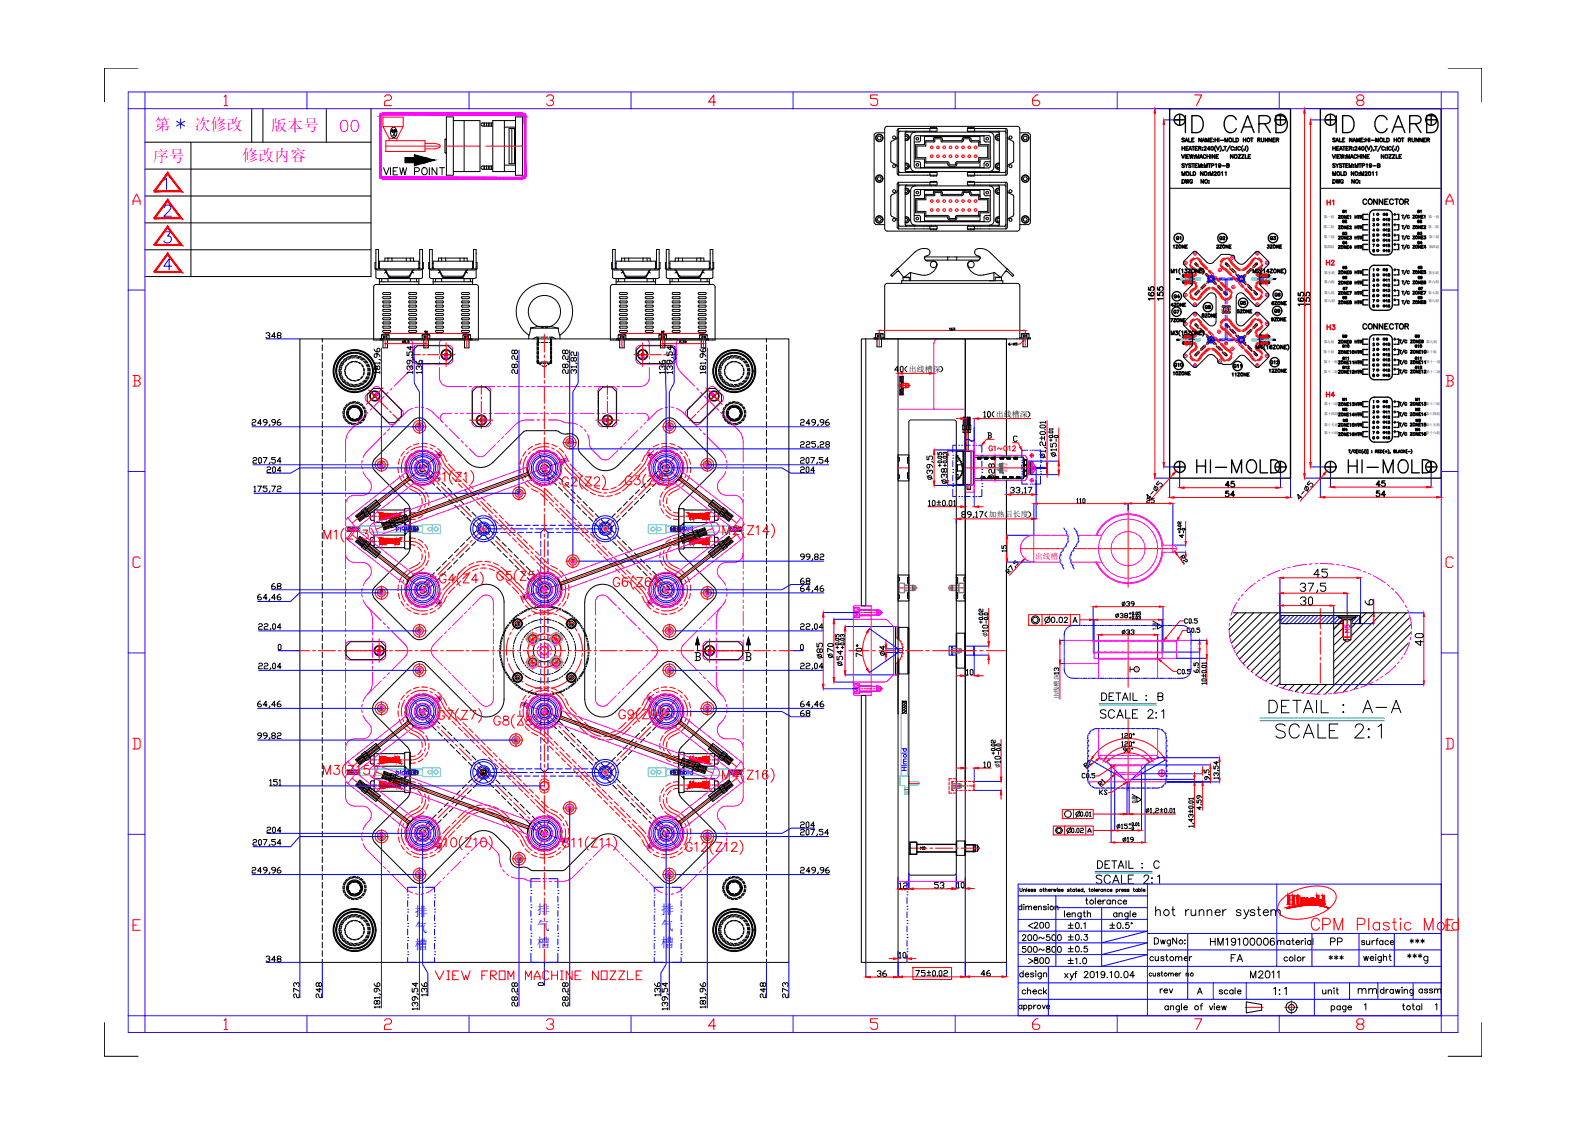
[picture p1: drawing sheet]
<svg xmlns="http://www.w3.org/2000/svg" width="420mm" height="297mm" viewBox="0 0 420 297" stroke-linecap="round" stroke-linejoin="round" font-family="sans-serif">
<defs><g id="words">
<g font-size="8.4">
<text x="312.6" y="36.3">ID CARD</text>
<text x="352.4" y="36.3">ID CARD</text>
</g>
<text font-size="7.5" x="336.2" y="196.5">SCALE 2:1</text>
<g font-size="7.1">
<text x="315.4" y="126.3">HI-MOLD</text>
<text x="355.6" y="126.3">HI-MOLD</text>
</g>
<text font-size="6.6" fill="#f0f" x="334.4" y="189.8">DETAIL : A-A</text>
<text font-size="6.6" fill="#f00" x="345.7" y="247.3">CPM Plastic Mold</text>
<text font-size="6.2" fill="#f0f" x="88.9" y="36">00</text>
<text font-size="5.7" fill="#f00" x="113.9" y="260.3">VIEW FROM MACHINE NOZZLE</text>
<text font-size="5.3" fill="#00f" x="290" y="191.2">SCALE 2:1</text>
<g font-size="5.3">
<text x="288.9" y="234.9">SCALE 2:1</text>
<text x="324.6" y="255.8">FA</text>
<text x="329.5" y="260">M2011</text>
<text x="351" y="268.8">page 1 total 1</text>
</g>
<g font-size="4.9">
<text x="269.2" y="250.1">200~500</text>
<text x="318.9" y="251.2">HM19100006</text>
<text x="350.7" y="251.2">PP</text>
<text x="269.2" y="253.3">500~800</text>
<text x="269.2" y="264.2">check</text>
</g>
<text font-size="4.9" fill="#f00" x="335.8" y="264.2">1:1</text>
<g font-size="4.4" fill="#f00">
<text x="350" y="88.5">H3</text>
<text x="349.6" y="106.2">H4</text>
</g>
<g font-size="4.4">
<text x="358.1" y="168.6" transform="rotate(-90 358.1 168.6)">M5</text>
<text x="270.9" y="246.6">&lt;200</text>
<text x="270.9" y="256.1">&gt;800</text>
</g>
<g font-size="4.2" fill="#f0f">
<text x="40.8" y="34.5">第</text>
<text x="51.4" y="34.5">次修改</text>
<text x="71.7" y="34.8">版本号</text>
<text x="40.4" y="42.8">序号</text>
<text x="64.1" y="42.6">修改内容</text>
</g>
<g font-size="4" fill="#f00">
<text x="350" y="55.4">H1</text>
<text x="349.6" y="71.3">H2</text>
</g>
<g font-size="4">
<text x="327" y="81.8">G5</text>
<text x="335.8" y="84">G9</text>
<text x="336.2" y="79.7">G6</text>
<text x="228.2" y="184.1" transform="rotate(-90 228.2 184.1)">M6</text>
<text x="289.6" y="211.3">KS</text>
<text x="371.8" y="250.8">***</text>
<text x="350.3" y="255.1">***</text>
<text x="305.9" y="263.9">rev</text>
</g>
<text font-size="4" fill="#f0f" x="228.2" y="164" transform="rotate(-90 228.2 164)">M6</text>
<g font-size="4" fill="#00f">
<text x="358.1" y="263.9">mm</text>
<text x="374.3" y="263.9">assm</text>
</g>
<g font-size="3.5">
<text x="353.8" y="57.5">G1</text>
<text x="365.5" y="59.6">10</text>
<text x="373.9" y="57.5">G1</text>
<text x="310.1" y="64.6">G1</text>
<text x="321.4" y="64.6">G2</text>
<text x="334.8" y="64.6">G3</text>
<text x="353.8" y="63.5">G3</text>
<text x="365.5" y="61">11</text>
<text x="365.5" y="62.4">12</text>
<text x="373.9" y="63.5">G3</text>
<text x="354.2" y="72.3">G5</text>
<text x="354.2" y="78">G7</text>
<text x="365.5" y="74.4">10</text>
<text x="373.9" y="72.3">G5</text>
<text x="373.9" y="78">G7</text>
<text x="309.4" y="80.1">G4</text>
<text x="309.4" y="84">G7</text>
<text x="317.5" y="82.9">G8</text>
<text x="357" y="80.4" transform="rotate(-90 357 80.4)">G8</text>
<text x="365.5" y="82.5">16</text>
<text x="365.5" y="81.1">15</text>
<text x="373.9" y="80.4">G8</text>
<text x="353.8" y="90.7">G9</text>
<text x="353.8" y="93.1">G10</text>
<text x="365.5" y="92.8">10</text>
<text x="373.2" y="90.7">G9</text>
<text x="373.2" y="93.1">G10</text>
<text x="309.4" y="98.1">G10</text>
<text x="325.3" y="98.4">G11</text>
<text x="334.8" y="97.4">G12</text>
<text x="353.8" y="96.3">G11</text>
<text x="365.5" y="98.1">14</text>
<text x="365.5" y="99.5">15</text>
<text x="373.2" y="98.8">G12</text>
<text x="239.5" y="103.7" transform="rotate(-90 239.5 103.7)">M5</text>
<text x="357" y="107.2" transform="rotate(-90 357 107.2)">M1</text>
<text x="373.2" y="107.2">M1</text>
<text x="109.4" y="113.9">M8</text>
<text x="175.3" y="113.9">M8</text>
<text x="354.2" y="112.9">M3</text>
<text x="365.5" y="113.2">13</text>
<text x="373.6" y="112.9">M3</text>
<text x="365.5" y="117.5">16</text>
<text x="365.5" y="116.1">15</text>
<text x="145.3" y="177.8">M8</text>
</g>
<g font-size="3.5" fill="#f00">
<text x="100.2" y="90.7">M5</text>
<text x="111.1" y="90.7">M5</text>
<text x="121.7" y="90.7">M5</text>
<text x="163" y="90.7">M5</text>
<text x="173.6" y="90.7">M5</text>
<text x="184.5" y="90.7">M5</text>
<text x="98.1" y="105.8">M5</text>
<text x="186.6" y="105.8">M5</text>
<text x="161.2" y="112.9" transform="rotate(-90 161.2 112.9)">M5</text>
<text x="139.3" y="177.8">M8</text>
<text x="242.4" y="225.8">M8</text>
</g>
<g font-size="3.5" fill="#f0f">
<text x="178.9" y="141.5">M6</text>
<text x="181.7" y="206" transform="rotate(-90 181.7 206)">M6</text>
</g>
<g font-size="3.5" fill="#00f">
<text x="109.4" y="233.5">M8</text>
<text x="175.3" y="233.5">M8</text>
</g>
<g font-size="3.4" fill="#00f">
<text x="109.8" y="242.2">排</text>
<text x="142.1" y="241.7">排</text>
<text x="174.9" y="246">气</text>
<text x="174.9" y="241.7">排</text>
<text x="109.8" y="246.6">气</text>
<text x="109.8" y="251">槽</text>
<text x="142.1" y="246.1">气</text>
<text x="142.1" y="250.4">槽</text>
<text x="174.9" y="250.4">槽</text>
</g>
<g font-size="3.1">
<text x="353.8" y="60">G2</text>
<text x="373.9" y="60">G2</text>
<text x="354.2" y="65.6">G4</text>
<text x="373.9" y="65.6">G4</text>
<text x="361.9" y="67.7">8</text>
<text x="365.5" y="67.7">16</text>
<text x="354.2" y="74.8">G6</text>
<text x="361.9" y="76.9">4</text>
<text x="361.9" y="75.5">3</text>
<text x="365.5" y="75.5">11</text>
<text x="373.9" y="74.8">G6</text>
<text x="314.7" y="81.8">M8</text>
<text x="323.8" y="82.5">M8</text>
<text x="331.3" y="81.8">M8</text>
<text x="269.5" y="90.3">M5</text>
<text x="361.9" y="93.8">3</text>
<text x="365.5" y="93.8">11</text>
<text x="361.9" y="107.6">1</text>
<text x="365.5" y="107.6">9</text>
<text x="367.6" y="107.6">+</text>
<text x="354.2" y="109.7">M2</text>
<text x="361.9" y="110.4">3</text>
<text x="365.5" y="110.4">11</text>
<text x="373.2" y="109.7">M2</text>
<text x="152" y="118.5" transform="rotate(-90 152 118.5)">M8</text>
<text x="354.2" y="115">M4</text>
<text x="373.2" y="115">M4</text>
<text x="99.5" y="124.5">M8</text>
<text x="99.5" y="158.4">M8</text>
<text x="137.9" y="166.5" transform="rotate(-90 137.9 166.5)">M6</text>
<text x="149.6" y="166.5">M6</text>
<text x="109.4" y="168.6">M8</text>
<text x="139.3" y="170.7">M8</text>
<text x="175.7" y="168.6">M8</text>
<text x="109.4" y="178.5">M8</text>
<text x="139.3" y="176.7">M8</text>
<text x="175.7" y="178.5">M8</text>
<text x="135.5" y="180.6">M6</text>
<text x="152.4" y="180.6" transform="rotate(-90 152.4 180.6)">M6</text>
<text x="99.5" y="188.4">M8</text>
<text x="126.3" y="206">M6</text>
<text x="99.5" y="222.2">M8</text>
</g>
<g font-size="3.1" fill="#f0f">
<text x="321.4" y="72.7">M8</text>
<text x="314.7" y="84.7">M8</text>
<text x="331.3" y="84.7">M8</text>
<text x="327" y="91.4">M6</text>
<text x="109.4" y="114.7">M8</text>
<text x="151.3" y="118.5" transform="rotate(-90 151.3 118.5)">M8</text>
<text x="175.7" y="114.7">M8</text>
<text x="185.6" y="123.8">M8</text>
<text x="135.8" y="131.2">M8</text>
<text x="108.7" y="141.5" transform="rotate(-90 108.7 141.5)">M6</text>
<text x="126.3" y="141.5">M6</text>
<text x="158.7" y="141.5">M6</text>
<text x="149.9" y="149.2">M8</text>
<text x="149.9" y="150.3">M8</text>
<text x="185.6" y="158.4">M8</text>
<text x="109.4" y="179.2">M8</text>
<text x="145.7" y="176.7">M8</text>
<text x="185.6" y="189.4">M8</text>
<text x="135.1" y="196.8">M8</text>
<text x="108.7" y="206" transform="rotate(-90 108.7 206)">M6</text>
<text x="158.7" y="206">M6</text>
<text x="251.9" y="209.2">M5</text>
<text x="149.2" y="214.8">M8</text>
<text x="185.6" y="223.3">M8</text>
<text x="109.4" y="232.5">M8</text>
<text x="139" y="229" transform="rotate(-90 139 229)">M8</text>
<text x="175.7" y="232.5">M8</text>
</g>
<text font-size="3.1" fill="#dda56e" x="324.9" y="77.3">M8</text>
<g font-size="3.1" fill="#f00">
<text x="321" y="89.3">M8</text>
<text x="116.4" y="96">M5</text>
<text x="168.3" y="96">M5</text>
<text x="231.1" y="90.3">M5</text>
<text x="129.1" y="112.9" transform="rotate(-90 129.1 112.9)">M5</text>
<text x="139.3" y="171.4">M8</text>
<text x="145.3" y="171.4">M8</text>
<text x="148.2" y="170.7" transform="rotate(-90 148.2 170.7)">M8</text>
<text x="252.2" y="173.6">M5</text>
<text x="98.8" y="174.3">M5</text>
<text x="186.3" y="174.3">M5</text>
<text x="185.6" y="188.4">M8</text>
<text x="185.6" y="222.2">M8</text>
</g>
<g font-size="2.6">
<text x="367.6" y="59.3">-</text>
<text x="367.6" y="62.1">-</text>
<text x="367.6" y="64.9">-</text>
<text x="312.2" y="70.6">M8</text>
<text x="314.7" y="68.1">M8</text>
<text x="327" y="69.5" transform="rotate(-90 327 69.5)">M8</text>
<text x="331.3" y="68.1">M8</text>
<text x="333.7" y="70.6">M8</text>
<text x="367.6" y="67.4">-</text>
<text x="316.1" y="75.1" transform="rotate(-90 316.1 75.1)">M6</text>
<text x="334.4" y="75.1" transform="rotate(-90 334.4 75.1)">M6</text>
<text x="367.6" y="76.6">-</text>
<text x="367.6" y="74.1">-</text>
<text x="312.2" y="79">M8</text>
<text x="333.7" y="79">M8</text>
<text x="367.6" y="79.4">-</text>
<text x="367.6" y="81.8">-</text>
<text x="312.2" y="87.1">M8</text>
<text x="333.7" y="87.1">M8</text>
<text x="312.2" y="95.6">M8</text>
<text x="316.1" y="91.4" transform="rotate(-90 316.1 91.4)">M6</text>
<text x="321.4" y="91.4" transform="rotate(-90 321.4 91.4)">M6</text>
<text x="333.7" y="95.6">M8</text>
<text x="334.4" y="91.4" transform="rotate(-90 334.4 91.4)">M6</text>
<text x="367.6" y="92.4">-</text>
<text x="367.6" y="94.9">-</text>
<text x="314.7" y="98.1">M8</text>
<text x="323.8" y="97" transform="rotate(-90 323.8 97)">M8</text>
<text x="331.3" y="98.1">M8</text>
<text x="367.6" y="100.2">-</text>
<text x="367.6" y="97.7">-</text>
<text x="367.6" y="111.5">-</text>
<text x="367.6" y="108.7">-</text>
<text x="367.6" y="114.3">-</text>
<text x="367.6" y="116.8">-</text>
</g>
<g font-size="2.6" fill="#f0f">
<text x="319.3" y="75.1">M6</text>
<text x="327" y="75.1">M6</text>
<text x="321.4" y="88.9">M8</text>
</g>
<g font-size="2.6" fill="#f00">
<text x="322.4" y="84">M8</text>
<text x="324.9" y="93.5">M8</text>
</g>
<text font-size="2.6" fill="#0d0" x="324.6" y="82.5" transform="rotate(-90 324.6 82.5)">M8</text>
<g font-size="2.3">
<text x="261.4" y="168.4" transform="rotate(-90 261.4 168.4)">∅</text>
<text x="264.7" y="203.1" transform="rotate(-90 264.7 203.1)">∅</text>
</g>
<g font-size="2.1">
<text x="240.4" y="98.4">出线槽深</text>
<text x="263.5" y="110.3">出线槽深</text>
<text x="261.6" y="136.8">加热后长度</text>
</g>
<text font-size="2" fill="#f00" x="273.9" y="147.8">出线槽</text>
<text font-size="1.7" x="280.1" y="185" transform="rotate(-90 280.1 185)">出线槽深</text>
<text font-size="1.5" fill="#f00" x="300.4" y="177.5">A</text>
<text font-size="1" fill="#f00" x="266.6" y="124.9" transform="rotate(-90 266.6 124.9)">MTP19</text>
<g font-size=".9">
<text x="350.2" y="57.7">第一组</text>
<text x="378" y="57.8">第一组</text>
<text x="350.2" y="60.3">第二组</text>
<text x="350.3" y="65.5">第四组</text>
<text x="350.3" y="63">第三组</text>
<text x="377.9" y="60.3">第二组</text>
<text x="378" y="65.5">第四组</text>
<text x="378" y="63">第三组</text>
<text x="350.3" y="77.7">第七组</text>
<text x="350.3" y="75">第六组</text>
<text x="350.4" y="72.4">第五组</text>
<text x="377.9" y="77.7">第七组</text>
<text x="377.9" y="74.9">第六组</text>
<text x="377.9" y="72.4">第五组</text>
<text x="350.4" y="79.9">第八组</text>
<text x="377.9" y="79.9">第八组</text>
<text x="350.2" y="93.2">第十组</text>
<text x="350.2" y="90.7">第九组</text>
<text x="377.3" y="93.3">第十组</text>
<text x="377.4" y="90.8">第九组</text>
<text x="350.3" y="98.5">第十二组</text>
<text x="350.3" y="96">第十一组</text>
<text x="377.4" y="98.5">第十二组</text>
<text x="377.4" y="96">第十一组</text>
<text x="350.4" y="107.2">第十三组</text>
<text x="377.2" y="107.2">第十三组</text>
<text x="350.3" y="112.6">第十五组</text>
<text x="350.3" y="109.8">第十四组</text>
<text x="377.2" y="109.8">第十四组</text>
<text x="377.2" y="112.6">第十五组</text>
<text x="350.4" y="114.8">第十六组</text>
<text x="377.2" y="114.8">第十六组</text>
</g>
</g></defs>
<!-- layer: HI-GC -->
<g fill="none" stroke="#000" stroke-width=".26">
<path d="M36.5 18h-8.9v8.9M383.2 18h8.9v8.9M38.3 37.6h59.9M50.5 37.6v35.6M66.6 28.7v8.9M69.6 28.7v8.9M86.3 28.7v8.9M98.2 28.7v44.5h-59.9M103.7 33.9a.76 .76 0 0 1 .9-.1 .76 .76 0 0 1 .4 .8v.9a.81 .81 0 0 1-.8 .9 .81 .81 0 0 1-.8-.9v-.9zM104.2 35l.2 .5-.3 .1M104.6 35.7l-.4 .3-.3-.2M118.1 36.8l-.4 .1v3.5l.4 .1"/>
<path d="M118.2 30.9l1.7 .1v15.4l-1.8-.1zM119.9 32h7.1v13.3h-7.1M122.8 32v13.3M128.1 32.5v.9M128.7 32.5v.9M128.8 32.5v.9M129.3 32.5v.9M129.4 32.5v.9M130 32.5v.9M130.4 32.5h-2.7a.41 .41 0 0 0-.5 .4 .41 .41 0 0 0 .5 .4l2.7 .1M133.4 33.6h3M133.4 31.9v13.5"/>
<path d="M134.7 34h1.4v9.3h-1.4zM135.4 34v9.3M136.4 30.9h1.8v15.5h-1.8zM136.4 31.9h-6v13.5h6M38.3 44.7h59.9M38.3 51.8h59.9M38.3 58.9h59.9M101.5 44.3l.7 1.9 .7-1.9M103.3 44.3v1.9M104 45.3h.8M105.2 44.3h-1.2v1.9h1.2M105.8 44.3l.4 1.9 .5-1.9 .4 1.9 .5-1.9"/>
<path d="M109.7 45.3h1.1l.1-.3v-.5l-1.2-.2v1.9M111.9 44.4a.9 .9 0 0 1 1.2 .9 .9 .9 0 0 1-1.2 .9l-.3-.7 .1-.7zM113.6 44.3v1.9M115.6 44.3v1.9l-1.3-1.9v1.9M116.3 44.3h1.3M117 44.3v1.9M127.6 44.8h2.8M128.1 43.9v.9M128.7 43.9v.9M128.8 43.9v.9M129.3 43.9v.9M129.4 43.9v.9"/>
<path d="M130 43.9v.9M130.4 43.9h-2.7a.41 .41 0 0 0-.5 .4 .41 .41 0 0 0 .5 .4M133.4 43.7h3M309.5 49.8h32M349.3 49.8h32M38.3 66.1h59.9M311.4 73.9h.1M311.4 73.7h.1M311.5 73.9h.1M311.5 73.7l.2 .2M311.6 73.7l-.2 .1 .2 .1M311.7 73.9h.1"/>
<path d="M311.7 73.7l.2 .2M311.8 73.7l-.2 .1M311.9 73.7l.2 .2M311.9 73.9h-.1M311.9 73.7l-.1 .1M312 73.9h.1M312 73.7l.2 .2M312.1 73.7l-.2 .1M312.2 73.7h-.8v.2h.8M312.2 73.7h.1M312.2 73.7l-.1 .1M313.2 74.4h-.3l.1 .5h.2"/>
<path d="M313.2 72.7h-.2l-.1 .5h.3M316.2 69.9l.6 .6M316.5 69.6l.6 .6M317.1 76.7l-.9 .9M317.3 71l1.1 1.1M317.5 77l-1 1M317.6 70.7l1.1 1.1M318.7 75.1l-1 1.1M319.1 75.4l-1.1 1.1M322.1 75.8l1 1.1M322.4 75.5l1.1 1M323.7 77.4l.5 .6"/>
<path d="M324.6 69.6l.9 .9M325.3 71l1.1 1.1M326 71l1 1.1M330.1 75.8l1.1 1.1M330.2 75.2l1 1M330.9 71l-1.1 1.1M331.2 71.3l-1 1.1M331.7 77.4l.6 .6M331.8 76.8l.8 .8M332.3 69.6l-.9 .9M332.6 69.9l-.8 .9M333.7 74.2h1.9l.1 .8h-2"/>
<path d="M333.7 72.5l2 .1-.1 .8h-1.9M335.7 74.4h.2v.5h-.2M335.7 72.7h.2v.5h-.2M336.6 73.7h.9v.2h-.9M336.6 73.7h.1M336.6 73.7l.1 .1M336.7 73.7l.2 .1M336.8 73.9h.1M336.8 73.7l-.1 .2M336.9 73.7l.2 .1M337 73.9h.1M337 73.7l-.2 .2"/>
<path d="M337.1 73.7l.1 .1M337.1 73.9h.1M337.1 73.7l-.2 .2M337.2 73.7l.2 .1-.1 .1M337.3 73.9h.1M337.3 73.7l-.2 .2M337.4 73.7h.1M337.4 73.9h.1M85.3 89.6v.9M85.3 91.2v1.5M85.3 93.5v1.5M85.3 95.7v1.6"/>
<path d="M85.3 98v1.5M106.8 90.5h-.4l.3-.4v.6M107.4 90.1h-.4v.2l.4 .1-.1 .3-.3-.1M107.7 90.6l-.1 .2M108.3 90.1h-.4v.2l.4 .1-.1 .3-.3-.1M109.3 92.6l1.2-1.2h8l1.2 1.2v2.4l-1.2 1.2h-8l-1.2-1.2zM168.4 92.6l1.1-1.2h8.1l1.2 1.2v2.4l-1.2 1.2h-8.1l-1.1-1.2zM179.8 90.1h.4v.2l-.4 .1 .1 .3 .3-.1M180.4 90.6l.1 .2M180.7 90.1h.4v.2l-.4 .1 .1 .3 .3-.1M181.3 90.5h.4l-.3-.4v.6M202.8 89.6v.9"/>
<path d="M202.8 91.2v1.5M202.8 93.5v1.5M202.8 95.7v1.6M202.8 98v1.5M251.3 86.8v-.1v.6M251.3 87.3h.2M251.9 86.7l-.3 .2v.3h.4l-.4-.2M252.2 86.8l.3-.1 .1 .2-.2 .1M252.5 87v.3l-.3-.1M267.2 90.7l-.3 .2v.3l.3 .1 .1-.2-.4-.1M267.5 91h.4M268.1 91.3v-.6l.2 .4 .2-.4v.6"/>
<path d="M311.4 89.7h.1M311.4 90h.1M311.5 89.7l.1 .3M311.6 89.9l.2 .1M311.7 89.7v.1M311.7 89.7l-.2 .3M311.8 89.9l.1 .1M311.8 89.7l-.1 .3M311.9 89.9l.2 .1M312 89.7v.1M312.1 89.7l-.2 .3M312.1 89.9l.1 .1"/>
<path d="M312.2 89.7v.1M312.2 89.7h-.8v.3h.8M312.2 89.9v.1M312.2 89.8l-.2 .2M312.9 90.5l.1 .5M313 89.3h.2M313 91h.2M313.2 88.8h-.3l.1 .5M313.2 90.5h-.3M316.2 86l.8 .9M316.5 85.7l.6 .6M317 92.9l-.8 .8"/>
<path d="M317.4 93.2l-.9 .9M317.6 87.4l1.1 1.1M317.6 86.8l1.1 1.1M318.7 91.3l-1.1 1.1M319 91.6l-1.1 1.1M321.8 91.6l1 1.1M322.4 91.6l1.1 1M323.4 93.2l.8 .9M324.2 86l.6 .6M324.6 85.7l.9 .9M325.3 87.1l1.1 1.1M326 87.1l1 1.1"/>
<path d="M330.1 91.9l1.1 1.1M330.2 91.3l1 1.1M330.9 87.1l-1.1 1.1M331.2 87.4l-1 1.1M331.7 93.5l.6 .6M331.8 92.9l.8 .8M332.3 85.7l-.9 .9M332.6 86l-.8 .9M333.7 88.6l2 .1-.1 .8h-1.9M333.7 90.3h2l-.1 .8h-1.9M335.7 88.8h.2v.5M335.7 90.5h.2"/>
<path d="M335.7 89.3h.1M335.7 91h.1M335.9 90.5v.5M336.6 89.7h.9l-.1 .3h-.8M336.6 89.9v.1M336.6 89.8l.2 .2M336.7 89.7l-.1 .1M336.7 89.9l-.1 .1M336.8 89.7l.2 .3M336.8 89.7v.1M336.9 89.9l-.2 .1M337 89.7l.1 .3"/>
<path d="M337.1 89.9l-.2 .1M337.1 89.7l.2 .3M337.2 89.7l-.1 .1M337.2 89.9l-.1 .1M337.3 89.7l-.1 .3M337.4 90h.1M337.4 89.7h.1M85.3 100.3v1.5M85.3 102.5v1.5M85.3 104.8v1.5M85.3 107v1.5M85.3 109.3v1.5"/>
<path d="M85.3 111.5v1.6M85.3 113.8v1.5M85.3 116.1v1.5M85.3 118.3v1.5M98.8 102.7h1.7l5.7 5.8v1.6l-1.7 1.7h-1.7l-5.7-5.7v-1.7zM125 103.5l1.2-1.1h2.3l1.2 1.1v8.1l-1.2 1.2h-2.3l-1.2-1.2zM158.3 103.5l1.2-1.1h2.4l1.2 1.1v8.1l-1.2 1.2h-2.4l-1.2-1.2zM187.6 102.7h1.6l1.7 1.7v1.7l-5.7 5.7h-1.6l-1.7-1.7v-1.6zM202.8 100.3v1.5M202.8 102.5v1.5M202.8 104.8v1.5M202.8 107v1.5"/>
<path d="M202.8 109.3v1.5M202.8 111.5v1.6M202.8 113.8v1.5M202.8 116.1v1.5M202.8 118.3v1.5M253.1 119.4v1.1M254.7 112.5h2.2v1.1h-2.2zM254.8 119.4l-1.8 .1v8.5l1.8 .1M254.8 119.4l.1 1.3M254.8 119.4v8.7M254.8 113.6v.8h1.9v-.8M254.9 112.5v-2.2h.2v2.2"/>
<path d="M255 119.4v8.7M255.1 112.5v1.1M255.3 113.6v.8M255.4 114.4v5M255.5 113.6v.8M255.6 112.5v-2.2h-.3v3.3M255.7 112.5v1.1M255.9 112.5v1.1M256 112.5v-2.2h.2l.1 4.1M256 113.6v.8M256.2 114.4v5M256.4 112.5v-2.2h.3v2.2"/>
<path d="M256.5 112.5v1.1M256.9 119.4v8.7M257 119.3v9M257.5 119.3v9l.3-.3v-8.5l-.3-.2-2.5 .1M85.3 120.6v1.5M85.3 122.8v1.5M85.3 125.1v1.5M85.3 127.3v1.5M85.3 129.6v1.5M85.3 131.8v1.6M85.3 134.1v1.5M85.3 136.4v1.5"/>
<path d="M85.3 138.6v1.5M92 139.4h.1M92.1 140l.5 .5M92.5 139.7l.8 .8M92.7 139.4l-.6 .6M93.1 139.7l.9 .8M93.4 139.4l-.6 .6M93.8 139.7l.9 .8M94.1 139.4l-.6 .6M94.5 139.7l.7 .6-.1 .2M94.8 139.4l-.6 .6M95.2 139.4h-3.2l.2 .1-.3 .2 .3 .2-.3 .2 .3 .2-.3 .2h3.3"/>
<path d="M95.2 139.7l-.3 .3M95.7 135l.9-.7 1.3 1.7-.9 .7zM95.8 135.1l-1.7 1.4 .1 .2 1.7-1.4M96.7 134.4l2.8-2.2 1.1 1.5-2.8 2.2M96.7 136.4l-1.6 1.3 .1 .2 1.7-1.3M96.8 134.6l-.9 .7M97 134.8l-2.6 2 .1 .2 1.7-1.3M97.2 135l-1 .8M97.3 135.2l-.9 .8M97.5 135.5l-2.6 2-.1-.1 1.6-1.4M97.7 135.7l-1 .7M98.1 135.7v1.7"/>
<path d="M98.1 137.4l.2 .2h.7M99 135.5h-.7l-.2 .2M99.1 138.2h8M99.7 132.6l-2.8 2.1M99.9 132.8l-2.8 2.1M100.2 133.2l-2.8 2.2M100.3 133.4l-2.7 2.1M107.1 134.9h-8l-.1 3.2 .1 .1M107.1 134.7h1.4l-.1 10.5-1.3-.1zM108 126.2l-8.2 6.5M108.5 126.8l-8.2 6.5M109.5 139.2h.4v1.4h-.4"/>
<path d="M109.6 139.3h.8M109.9 139.2l.1 .1M111.1 124.4l.7 .7M111.3 123a.95 .95 0 0 0-.4 1.1M112 122.8a.92 .92 0 0 1 .7 1M112.4 125.6l1 1.1M112.5 123.1l.7 .7M112.5 124.4a.92 .92 0 0 1-1.1 .2M113.7 124.3l1.1 1.1M114 127.3l1 1M115.3 125.9l1.1 1.1M115.5 128.8l1.1 1.1"/>
<path d="M116.9 127.5l1.1 1.1M117.2 130.5l1 1M118.5 129.1l1 1.1M118.7 132l1.1 1.1M120.1 130.7l1.1 1.1M120.3 133.6l1.1 1.1M121.7 132.3l1 1.1M121.9 135.2l1.1 1.1M123.3 133.9l1 1.1M123.5 136.8l1.1 1.1M124.9 135.5l1 1M125.1 138.4l1.1 1.1"/>
<path d="M126.5 137.1l1 1.1M143.4 124.4l.7 .7M143.5 123a.95 .95 0 0 0-.4 1.1M144.2 122.8a.97 .97 0 0 1 .8 1M144.6 125.6l1 1.1M144.7 123.1l1.1 1.1M144.8 124.4a.9 .9 0 0 1-1.2 .2M146.2 127.3l1 1M146.3 124.7l1.1 1.1M147.8 128.8l1 1.1M147.9 126.3l1.1 1.1M149.4 130.5l1 1"/>
<path d="M149.5 127.9l1.1 1M151 132l1 1.1M151.1 129.5l1.1 1.1M152.6 133.6l1 1.1M152.7 131.1l1 1M154.1 135.2l1.1 1.1M154.3 132.7l1.1 1.1M155.8 136.8l1 1.1M155.9 134.3l1 1M157.3 138.4l1.1 1.1M157.5 135.9l1 1M159.1 137.5l1 1 1.1-1"/>
<path d="M162.6 138.8l-1.1 1.1 1.1 1M162.8 135.9l-1.1 1M164.1 137.2l-1 1.1M164.4 134.3l-1.1 1M165.7 135.6l-1 1.1M166 132.7l-1.1 1.1M167.3 134l-1 1.1M167.6 131.1l-1.1 1M168.9 132.4l-1 1.1M169.2 129.5l-1.1 1.1M170.5 130.8l-1 1.1M170.8 127.9l-1.1 1"/>
<path d="M172.1 129.2l-1 1.1M172.4 126.3l-1.1 1.1M173.7 127.6l-1 1.1M174 124.7l-1.1 1.1M175.3 126l-1 1.1M175.6 123.1l-1.1 1.1M175.8 123a.89 .89 0 0 0-.4 1.1M176.4 122.8a.92 .92 0 0 1 .8 1M176.9 124.4l-1.1 1.1M177 124.4a.94 .94 0 0 1-1.2 .2M179.5 126.8l8.3 6.5M179.6 134.7h1.4l-.1 10.5-1.3-.1z"/>
<path d="M180 126.2l8.2 6.5M181 134.9h8l-.1 3.3M181 138.2h7.9M187.7 133.4l2.8 2.1M187.8 133.2l2.9 2.2M188.2 132.8l2.8 2.1M188.3 132.6l5.4 4.2-.1 .2-1.7-1.3M189.1 135.5l.8 .1 .1 1.8-.2 .2h-.7M190.4 135.7l.9 .7M190.5 135.5l2.7 2 .1-.1-1.7-1.4M190.7 135.2l1 .8M190.9 135l.9 .8"/>
<path d="M191.3 134.6l2.6 2.1 .1-.2-1.7-1.4M191.3 136.4l1.7 1.3-.1 .2-1.7-1.3M191.4 134.4l-2.8-2.2-1.2 1.5 2.8 2.2M191.5 134.3l.9 .7-1.3 1.7-.9-.7zM192.9 139.4h3.2l-.2 .1 .3 .2-.3 .2 .3 .2-.3 .2 .3 .2h-3.3M192.9 139.7l.3 .3M193.3 139.4l.6 .6M193.6 139.7l-.7 .6 .1 .2M194 139.4l.6 .6M194.2 139.7l-.8 .8M194.7 139.4l.6 .6M194.9 139.7l-.8 .8"/>
<path d="M195.4 139.4l.5 .6M195.6 139.7l-.8 .8M196 140l-.6 .5M196 139.4h.1M202.8 120.6v1.5M202.8 122.8v1.5M202.8 125.1v1.5M202.8 127.3v1.5M202.8 129.6v1.5M202.8 131.8v1.6M202.8 134.1v1.5M202.8 136.4v1.5"/>
<path d="M202.8 138.6v1.5M237.6 120.9l.4 .1v.9l-.4 .1M237.6 125.5l.4 .1v.9l-.4 .1M237.6 120.3h2.9v6.9h-2.9zM240.5 120.9l-.4 .1v1.5l.4 .1M240.5 124.9l-.4 .2v1.4l.4 .1M253 125.4l.5 .1v.9h-.5M253 121.1h.5v.9l-.5 .1M253 122.8l.3 .1v1.7M253 120.3l.1 .1M253.1 126.9v1.2M253.1 126.9l-.1 .1"/>
<path d="M253.2 120.5h.1M253.2 126.8h.1M253.2 120.6h.1M253.3 126.8h.1M253.3 120.7l.1 .1M253.3 124.6h1.3M253.3 122.9h1.1M253.3 124.6l-.3 .1M253.4 120.9h.1M253.5 121h.1M253.5 126.6l-.1 .1M253.5 121.1l.1 .1"/>
<path d="M253.5 126.5h.1M253.6 126.4h.1M253.7 121.3h.1M253.7 121.4h.1M253.8 121.5l.1 .1M253.8 126.3l-.1 .1M253.9 126.2h.1M253.9 121.7h.1M253.9 126.1h.1M254 121.8h.1M254 121.9l.1 .1M254.1 125.9l-.1 .1"/>
<path d="M254.1 122.1h.1M254.1 125.8h.1M254.2 122.2h.1M254.2 125.7h.1M254.2 122.3l.1 .2M254.3 125.5l-.1 .1M254.3 122.6h.1M254.4 125.4h.1M254.4 122.6h.1M254.4 125.3h.1M254.4 122.7v.2M254.5 123h.1"/>
<path d="M254.5 125l-.1 .2M254.5 123.1h.1M254.5 124.9h.1M254.5 123.2v.2M254.5 124.8h.1M254.6 124.6l-.1 .2M254.6 123.5h.1M254.6 123.4h.1M254.6 124.5h.1M254.6 124.4h.1M254.6 123.6v.2M254.6 124.1v.2"/>
<path d="M254.6 124h.1M254.6 123.9h.1M254.9 126.8l-.1 1.3M255 128.1l2.5 .2M255.9 128.1v1.3M256.8 128.1v1.3h-.9h.9M257.8 126.6h12.9M257.8 120.9h12.9M258.6 120.9v.4M258.6 121.3l.1 .1M258.7 121h.8a.43 .43 0 0 1-.4 .4 .43 .43 0 0 1-.4-.4zM258.7 121.3v.2"/>
<path d="M258.9 121.3l.6-.2-.4-.1-.2 .1 .4 .2M259.5 121.3v.2M259.5 121.1l.1-.2v.4M259.6 121.3l-.9 .2M259.7 126.2h.8a.43 .43 0 0 1-.4 .4 .43 .43 0 0 1-.4-.4zM259.7 126.1h.9v.5v-.2M259.7 126.1v.1M259.7 126.1l-.1 .5M259.9 126.2l.5 .2-.2 .1h-.3l.4-.3M260.4 120.9l.1 .5M260.4 126.1l.1 .1M260.5 121h.9a.43 .43 0 0 1-.5 .4 .43 .43 0 0 1-.4-.4z"/>
<path d="M260.5 121.5h.8M260.5 121.3v.2M260.7 121.3l.6-.2-.4-.1-.2 .1 .4 .2M261.3 121.3v.2M261.4 121.1v-.2l-.1 .5M261.5 126.2h.8a.43 .43 0 0 1-.4 .4 .43 .43 0 0 1-.4-.4zM261.5 126.1h.8M261.5 126.1v.1M261.5 126.1l-.1 .5M261.7 126.2l.6 .2-.3 .1h-.3l.4-.3M262.2 120.9v.4M262.2 121.3l.2 .1"/>
<path d="M262.3 126.1v.1M262.3 126.1l.1 .5v-.2M262.3 121h.9a.43 .43 0 0 1-.5 .4 .43 .43 0 0 1-.4-.4zM262.4 121.3v.2M262.5 121.3l.6-.2-.4-.1-.2 .1 .4 .2M263.1 121.3l-.7 .2M263.2 121.1v-.2l-.1 .5M263.2 126.2v.4M263.3 126.2h.9a.43 .43 0 0 1-.5 .4 .43 .43 0 0 1-.4-.4zM263.3 126.1h.8M263.3 126.1v.1M263.4 126.1l-.2 .1"/>
<path d="M263.5 126.2l.6 .2-.3 .1h-.3l.4-.3M264.1 126.1v.1M264.1 126.1l.1 .1M264.2 126.2v.4v-.2M264.6 120.9l.1 .5M264.6 121h.9a.43 .43 0 0 1-.4 .4 .43 .43 0 0 1-.5-.4zM264.7 121.3l.7 .2M264.8 121.3l.6-.1-.4-.2-.1 .1 .4 .2M265.3 126.2h.9a.43 .43 0 0 1-.4 .4 .43 .43 0 0 1-.5-.4zM265.4 126.1h.8l.1 .5-.1-.2M265.4 126.1v.1M265.4 126.1l-.1 .5"/>
<path d="M265.4 121.3v.2M265.5 121.1l.1-.2-.1 .5M265.5 126.2l.6 .2-.3 .1h-.2l.4-.3M266.1 126.1v.1M266.4 120.9l.1 .5M266.5 121h.8a.43 .43 0 0 1-.4 .4 .43 .43 0 0 1-.4-.4zM266.5 121.3v.2M266.7 121.3l.5-.1-.4-.2-.1 .1 .4 .2M267.2 126.2h.8a.43 .43 0 0 1-.4 .4 .43 .43 0 0 1-.4-.4zM267.2 126.1h.8M267.2 126.1v.1M267.2 126.1l-.1 .5"/>
<path d="M267.3 121.3l-.1 .2M267.3 121.1l.1-.2v.5l-.9 .1M267.3 126.2l.6 .2-.2 .1h-.3l.4-.3M267.9 126.1l.1 .1M268 126.1l.1 .5-.1-.2M268.2 120.9l.1 .5M268.3 121h.8a.43 .43 0 0 1-.4 .4 .43 .43 0 0 1-.4-.4zM268.3 121.5h.8M268.3 121.3v.2M268.5 121.3l.6-.2-.4-.1-.2 .1 .4 .2M269 126.2h.8a.43 .43 0 0 1-.4 .4 .43 .43 0 0 1-.4-.4zM269 126.1l.9 .1"/>
<path d="M269 126.1v.1M269 126.1l-.1 .5M269.1 121.3v.2M269.1 121.1l.1-.2-.1 .5M269.2 126.2l.6 .2-.3 .1h-.3l.4-.3M269.8 126.1v.1M269.9 126.2v.4l-.1-.2M270.7 120.9l.2 .4v4.9l-.2 .4M270.7 120.9v5.7M270.9 121.6v4.3M271.8 122v3.5M272.2 122v3.5"/>
<path d="M272.7 123.8l.9 .2M272.7 124.6h.2M272.7 122.7l.5 .6 1 .4M272.9 122.9l-.2 .1M273.6 123.5l-.9 .2M274.1 123.7v.1M274.2 123.8l-1 .5-.5 .5M304.4 131.2l-.7 .8-.2-1.2 1.1 1M305.2 130l-.7 .7M305.5 128.5l.6 1.5M305.6 128.7h.4l.3 .3 .1 .4-.4 .4h-.3l-.4-.4v-.3zM306.6 127.3l-.7 .7 .4 .3 .5-.5h.3l.4 .3v.3l-.3 .4h-.4"/>
<path d="M344.2 131.2l-.6 .8-.2-1.2 1.1 1M345.1 130l-.7 .7M345.4 128.5l.6 1.5M345.5 128.7h.4l.3 .3v.4l-.3 .4h-.3l-.4-.4v-.3zM346.5 127.3l-.7 .7 .4 .3 .5-.5h.3l.4 .3v.3l-.3 .4h-.4M85.3 140.9v1.5M85.3 143.1v1.6M85.3 145.4v1.5M85.3 147.7v1.5M85.3 149.9v1.5M85.3 152.2v1.5M85.3 154.4v1.5"/>
<path d="M85.3 156.7v1.5M85.3 158.9v1.5M91.9 140.5h.1M92.5 140.3l-.2 .2M93.1 140.3l-.1 .2M93.8 140.3l-.1 .2M94.5 140.3l-.1 .2M95.9 144.4l.9 .8M95.9 144.4l-1.7-1.3-.1 .2 1.7 1.3M96 144.3l1 .7M96.2 144.1l-1.7-1.4-.1 .2 1.6 1.3M96.2 144l1 .7"/>
<path d="M96.4 143.8l.9 .7M96.4 143.7l-1.6-1.3 .1-.2 2.6 2.1M96.7 143.3l1 .8M96.9 143.2l-1.7-1.4-.1 .2 1.6 1.3M96.9 145l2.8 2.2M97 143l.9 .8-1.3 1.7-.9-.8zM97.1 144.8l2.8 2.2M97.4 144.4l2.8 2.2M97.6 144.2l2.7 2.2M97.8 143.9l2.8 2.2-1.1 1.5-2.8-2.2M98.1 142.4v1.6M98.1 144l.2 .3h.7"/>
<path d="M98.3 142.1h.7M98.3 142.1l-.2 .3M99.8 147.1l8.2 6.4M100.3 146.5l8.2 6.4M107.1 141.5l-8.1 .1 .1 3.2 8 .1M109.6 140.5h.8v-1.2l.3 .6-.3 .6M110 140.5l-.1 .1M111.3 155.2a.95 .95 0 0 0-.4 1.1M111.8 154.7l-.7 .6M112 155.1a.92 .92 0 0 1 .7 .9M112.5 156.6a.96 .96 0 0 1-1.1 .2M113.1 156.1l-.6 .6"/>
<path d="M113.3 153.1l-1 1.1M114.7 154.5l-1.1 1M114.9 151.5l-1 1.1M116.3 152.9l-1.1 1M116.5 149.9l-1 1.1M117.9 151.3l-1.1 1M118.1 148.3l-1 1.1M119.5 149.7l-1.1 1M119.7 146.7l-1 1.1M121.1 148.1l-1.1 1M121.3 145.1l-1 1.1M122.7 146.5l-1.1 1"/>
<path d="M122.9 143.5l-1.1 1.1M124.3 144.9l-1.1 1M124.5 141.9l-1 1.1M125.8 143.3l-1 1.1M126.1 140.4l-1.1 1M127.5 141.7l-1.1 1M128.3 141.6l1.1 1.1M129.7 140.3l1 1M129.9 143.2l1.1 1.1M131.2 141.9l1.1 1M131.5 144.8l1.1 1.1M132.9 143.5l1 1"/>
<path d="M133.1 146.4l1.1 1.1M134.4 145.1l1.1 1M134.7 148l1.1 1.1M136 146.7l1.1 1M136.3 149.6l1.1 1.1M137.6 148.3l1.1 1M137.9 151.2l1.1 1.1M139.2 149.8l1.1 1.1M139.5 152.8l1 1M140.8 151.4l1.1 1.1M141.1 154.4l1 1M142.4 153l1.1 1.1"/>
<path d="M142.7 156l.7 .7M143.5 155.2a.95 .95 0 0 0-.4 1.1M144 154.6l.7 .7M144.2 155.1a.97 .97 0 0 1 .8 .9M144.8 156.6a.94 .94 0 0 1-1.2 .2M160.5 141.6l1.1 1.1M162.1 143.2l1.1 1.1M163.1 141.5l1 1M163.7 144.8l1.1 1.1M164.7 143.1l1 1M165.3 146.4l1.1 1.1M166.3 144.7l1 1"/>
<path d="M166.9 148l1.1 1.1M167.9 146.3l1 1M168.5 149.6l1.1 1.1M169.5 147.9l1 1M170.1 151.2l1.1 1.1M171.1 149.5l1 1M171.7 152.8l1.1 1M172.7 151.1l1 1M173.3 154.4l1.1 1M174.3 152.7l1 1M174.9 156l.7 .7M175.8 155.2a.89 .89 0 0 0-.4 1.1"/>
<path d="M175.8 154.2l1.1 1.1M176.4 155.1a.92 .92 0 0 1 .8 .9M177 156.6a.98 .98 0 0 1-1.2 .2M177.7 140.5l-.4-.6 .4-.6v1.2h.7M181 141.5h7.9l.2 3.2-8.1 .2M187.8 146.5l-8.3 6.4M188.2 147.1l-8.2 6.4M189.1 142.1h.7M189.8 142.1l.2 .3v1.6l-.2 .3h-.7M190.2 143.8l.9-.8 1.3 1.7-.9 .8zM190.2 143.9l-2.8 2.2 1.2 1.5 2.8-2.2M190.5 144.2l-2.8 2.2"/>
<path d="M190.7 144.4l-2.9 2.2M191 144.8l-2.8 2.2M191.2 143.2l1.7-1.4 .1 .2-1.7 1.3M191.3 143.3l-.9 .8M191.6 143.7l1.7-1.3-.1-.2-2.7 2.1M191.7 143.8l-1 .7M191.8 144l-.9 .7M191.9 144.1l1.7-1.4 .1 .2-1.7 1.3M192 144.3l-3.7 2.9M192.3 144.6l1.7-1.3-.1-.2-2.6 2.1M193.6 140.3l.1 .2M194.2 140.3l.2 .2"/>
<path d="M194.9 140.3l.2 .2M195.6 140.3l.1 .2M196.1 140.5h.1M202.8 140.9v1.5M202.8 143.1v1.6M202.8 145.4v1.5M202.8 147.7v1.5M202.8 149.9v1.5M202.8 152.2v1.5M202.8 154.4v1.5M202.8 156.7v1.5M202.8 158.9v1.5"/>
<path d="M237.6 152.7l.4 .1v.8l-.4 .1M237.6 157.3l.4 .1v.9l-.4 .1M237.6 152.1h2.9v6.9h-2.9zM240.5 152.7l-.4 .1v1.4l.4 .1M240.5 156.7l-.4 .1v1.5l.4 .1M253 152.7l.4 .1v1.4l-.4 .1M253 156.7l.4 .1v1.5l-.4 .1M253 152.1h2.4v6.9h-2.4zM255.4 152.7l-.4 .1v.8l.4 .1M255.4 157.3l-.4 .1v.9l.4 .1M312.6 147.1l.4 .5h.4l.1-.3-.4-.5-.9 .7M312.8 147.3l-.2 .8"/>
<path d="M313.7 147.9l.5 .3-.2 .4-.5-.3-.6 .1 .4 .7M344 154.6l.4-.3h.7l.3 .3v.4l-.3 .3h-.4M344.1 158.3l.3-.4h.8l.3 .4v.3l-.3 .4h-.4M345.1 155.3l.3 .4v.3l-.3 .4h-.7l-.4-.4M345.2 159l.3 .3v.4l-.3 .3h-.8l-.3-.3M346.1 154.3h1.5l-1.1 2.1M346.2 158.3l.4-.4h.3l.4 .4v1.4l-.4 .3h-.3l-.4-.3zM348.6 156v.4l-.3 .4M349.1 152h-1.5l1.1-1.4v2.1M350.8 154.3h-1.5v.7h1.1l.4 .3v.7l-.4 .4h-.7l-.4-.4M351.2 150.6h-1.4v.7h1l.4 .3v.7l-.4 .4h-.7l-.3-.4M361.2 158.9v.4l.7 .7h1.1l.3-.4v-.7l-.3-.3h-.4l-.3 .3v1.1"/>
<path d="M85.3 161.2v1.5M85.3 163.4v1.6M85.3 165.7v1.5M85.3 168v1.5M85.3 170.2v1.5M85.3 172.5v1.5M85.3 174.7v1.5M85.3 177v1.5M85.3 179.2v1.5M91.6 170.9l1.1-1.2h8.1l1.2 1.2v2.4l-1.2 1.2h-8.1l-1.1-1.2zM132.2 172.1l.2 1.9M132.2 171.4v.3"/>
<path d="M132.3 170.6v.4M132.4 174.3l.1 .4M132.5 172.5v.4M132.5 173.2l.1 .4M132.6 170.2l-.1 1.9M132.6 174l.5 1.9M132.6 175l.1 .4M132.8 169.5l-.1 .3M132.8 168.5l-.4 1.8M132.8 175.8l.7 1.7M133 168.7l-.1 .4M133 167.8l-.1 .3"/>
<path d="M133.2 176.2l.2 .4M133.3 167.1l-.1 .3M133.5 176.9l.2 .4M133.7 177.8l.2 .3M133.9 166.6l-.8 1.8M133.9 177.6l1 1.6M134.1 178.4l.2 .4M134.2 165.9l-.2 .4M134.5 165.2l-1 1.6M135.8 172.1l.2 1.8M135.8 171.4v.3M135.9 170.6l-.1 .4"/>
<path d="M136.1 174.3l.1 .4M136.3 175l.1 .4M136.6 168.5l-.7 1.8M136.6 175.7l1 1.6M136.9 167.9l-.2 .3M137.1 162.5l-1.4 1.2M137.6 172.5l.1 .3M137.7 162.1l-.3 .2M137.7 173.2l.1 .4M137.9 170.3l-.3 1.8M137.9 173.9l.8 1.7M138.1 169.6l-.1 .4"/>
<path d="M138.3 161.8l-.3 .1M138.9 178.6l1.6 1M139.4 161.5l-1.7 .9M139.5 165.2l-.4 .2M140.1 164.8l-.3 .2M140.1 161.2l-.4 .2M140.4 160.9l-1.7 .7M140.4 166.8l-.3 .2M140.8 179.7l.3 .2M140.8 161l-.3 .1M141 166.5l-.3 .1M141.1 160.7l-.4 .1"/>
<path d="M141.5 180l.4 .1M141.8 160.5l-.4 .1M142.2 164l-1.8 .6M142.9 163.9l-.3 .1M143.1 160.6l-1.9 .3M143.1 165.8l-1.7 .5M143.5 160.5h.3M143.7 163.8l-.4 .1M143.8 165.7h-.3M144 160.3l-1.8 .1M144 163.8l1.9 .2M144.2 165.7h.4"/>
<path d="M144.2 160.5h.4M144.4 160.3h.4M144.9 165.8l1.8 .5M145 178.4h-1.9M145 160.6l1.9 .3M145.1 160.3l.4 .1M145.9 160.4l1.8 .4M146.2 164.1l.4 .1M146.9 164.3l.4 .2M147 166.5l.3 .1M147.2 161l.4 .1M147.6 164.6l1.6 1"/>
<path d="M147.6 166.8l.3 .2M147.7 179.6l-1.8 .6M148 161.2l.3 .1M148 161l.4 .1M148.2 167.3l1.2 1.3M148.3 179.2l-.3 .2M148.7 161.5l1.7 .9M148.7 161.2l.3 .2M149.4 161.6l1.6 .9M149.6 169l.2 .3M149.9 169.6l.2 .3M150.1 170.3l.3 1.8"/>
<path d="M150.2 173.9l-.8 1.6M150.3 173.2v.3M150.4 172.4v.4M150.5 166.9l1 1.6M150.7 162.6l.3 .2M151 176.7l-.3 .3M151.3 162.8l.3 .2M151.3 176l-.2 .3M151.7 168.8l.1 .4M151.9 169.5l.1 .4M152.1 170.3l.2 1.8M152.1 173.9l-.6 1.8"/>
<path d="M152.2 173.2v.4M152.3 172.4v.4M152.4 163.7l1.2 1.5M153.4 165.3l.2 .3M153.8 165.5l.2 .3M153.8 165.9l.2 .4M154.2 166.1l.2 .3M154.2 166.6l.8 1.7M154.2 177.6l-1 1.6M154.6 166.7l.7 1.7M154.6 177.4l-1 1.6M154.6 176.9l-.2 .3"/>
<path d="M154.9 176.2l-.2 .4M154.9 176.8l-.2 .3M155.1 168.7l.1 .4M155.2 176.1l-.2 .3M155.3 169.4l.1 .4M155.4 168.8l.1 .4M155.5 170.2l.1 1.9M155.5 174l-.5 1.9M155.6 169.5v.4M155.6 173.2l-.1 .4M155.6 172.5v.3M155.7 170.2l.2 1.9"/>
<path d="M155.7 173.9l-.4 1.8M155.8 173.2v.4M155.8 172.4v.4M183.9 172.6h1l.4 .4v.3l-.4 .4M184.2 173.7h.7l.4 .3v.4l-.4 .3h-1M184.2 172.6v2.1M184.5 168.6l.5 1.9h-.9zM184.5 170.5v1.6h3.5M186.1 170.9l1.2-1.2h8l1.2 1.2v2.4l-1.2 1.2h-8l-1.2-1.2zM189.8 172.1h3M193.4 172.1h.6M197.3 172.6h1l.4 .4v.3l-.4 .4"/>
<path d="M197.6 173.7h.7l.4 .3v.4l-.4 .3h-1M197.6 172.6v2.1M198 168.6l.5 1.9h-1zM198 170.5v1.6h-3.4M202.8 161.2v1.5M202.8 163.4v1.6M202.8 165.7v1.5M202.8 168v1.5M202.8 170.2v1.5M202.8 172.5v1.5M202.8 174.7v1.5M202.8 177v1.5"/>
<path d="M202.8 179.2v1.5M237 165.7v2.9M237 175.6v2.9M237 178.5h.6M237.6 165.7l-.7 .1 .1 12.7M237.6 165.7v3.3M237.6 175v3.5M237.6 165.7l.2 .2M237.8 165.9v3.3M237.8 174.7v3.6M237.8 178.3l-.2 .2M237.8 165.9h2.4"/>
<path d="M237.8 178.3h2.4M240.2 165.9l.3 .3v11.8l-.3 .3zM253.1 167.5h2.2M253.1 176.7h2.2M253.1 167.5v9.2M255.3 167.5v9.2M318 179.7l.2-.1h.8l.2 .3-.2 .2h-.8zM318 177.6l.2-.2h.8l.2 .4-.2 .2h-.8zM318 176.2l.2-.2h.8l.2 .4-.2 .2h-.8zM318 178.8h.8M318.4 178.4v.8M319 178.4v.8"/>
<path d="M319 177h.2M319.2 175.4h-1.2l.2 .2M319.2 175.2v.4M326.3 162.1h46.1M327.4 162.1l-1.9 1.9M329.6 162.1l-4.4 4.4M331.7 162.1l-6.3 6.3M333.8 162.1l-8 8M336 162.1l-9.6 9.6M338.1 162.1l-11 11M338.7 165v16.1h14.2v-16.1M338.7 165h16.6"/>
<path d="M338.7 162.1v2.9M338.7 178.5l-2.4 2.4M338.7 163.6l-10.8 10.7M338.7 165.8l-9.8 9.7M338.7 167.9l-8.8 8.7M338.7 170l-7.6 7.6M338.7 172.1l-6.4 6.5M338.7 174.3l-5.2 5.1M338.7 176.4l-3.8 3.8M338.9 165v-2.2h20.8v2.2M354.2 162.8v.4h4.5v-.4M355.3 164.1l-2.4 2.3"/>
<path d="M355.3 166.2l-2.4 2.4M355.3 168.3l-2.4 2.4M356.1 169.6l-3.2 3.2M360 162.1v2.9h-2.4M361.5 162.1l-1.5 1.5M363.6 162.1l-6 6M365.7 162.1l-12.8 12.8M367.8 162.1l-14.9 15M370 162.1l-17.1 17.1M372.1 162.1l-21.5 21.5M372.6 170.1l-11.1 11.2M372.9 163.4l-20 20"/>
<path d="M373.4 165.1l-18 17.9M373.4 167.2l-15.2 15.2M374.8 167.6h1.4l.4 .4v.3l-.4 .4h-1.4l-.3-.4v-.3zM375.9 169.4v1.4l-1.4-1.1h2.1M85.3 181.5v1.5M85.3 183.8v1.5M85.3 186v1.5M85.3 188.3v1.5M85.3 190.5v1.5M85.3 192.8v1.5M85.3 195.1v1.5M85.3 197.3v1.5"/>
<path d="M85.3 199.6v1.5M95.7 199.5l.9-.7 1.3 1.6-.9 .8zM95.8 199.6l-1.7 1.3 .1 .2 1.7-1.3M96.7 198.8l2.8-2.1 1.1 1.4-2.8 2.2M96.8 199l-.9 .8M97 199.2l-2.6 2.1 .1 .2 1.7-1.3M97.2 199.5l-1 .7M97.3 199.7l-.9 .7M97.5 200l-2.6 2-.1-.2 1.6-1.3M98.3 199.9h.7M98.3 199.9l-.2 .3M99.7 197l-2.8 2.2"/>
<path d="M99.9 197.2l-2.8 2.2M100.2 197.6l-2.8 2.2M100.3 197.8l-2.7 2.2M107.1 199.3h-8l-.1 3.2 8.1 .2M107.2 199l1.3 .1-.1 10.6-1.3-.2zM108 190.7l-8.2 6.4M108.5 191.3l-8.2 6.4M111.1 188.9l1.1 1M111.3 187.4a.95 .95 0 0 0-.4 1.1M112 187.3a.92 .92 0 0 1 .7 .9M112.5 187.5l.7 .7M112.5 188.8a.96 .96 0 0 1-1.1 .2"/>
<path d="M112.7 190.5l1.1 1.1M113.7 188.8l1.1 1M114.3 192.1l1.1 1M115.3 190.4l1.1 1M115.9 193.7l1.1 1M116.9 192l1.1 1M117.5 195.3l1.1 1M118.5 193.5l1 1.1M119.1 196.9l1.1 1M120.1 195.1l1.1 1.1M120.7 198.5l1.1 1M121.7 196.7l1 1.1"/>
<path d="M123.3 198.3l1 1.1M124.9 199.9l1 1.1M136.2 180.6l1.5 1.2M137.1 181.7l1.6 .9M138 182l.4 .2M138.7 182.4l.3 .1M139 182.8l.4 .1M139.4 182.7l1.8 .6M139.7 183.1l.4 .1M140.4 183.3l1.8 .5M141.6 183.4l.4 .1M142.2 180.2l1.9 .2"/>
<path d="M142.3 183.6h.4M142.6 183.8l.3 .1M143.1 183.6h1.9M143.3 183.9h.4M143.4 188.9l.7 .7M144.6 190.1l1 1.1M144.7 187.5l1.1 1.1M144.8 180.4h-.4M145.5 180.3h-.3M145.8 183.6h-.4M145.9 183.8l-1.8 .1M146.2 191.7l1 1.1"/>
<path d="M146.3 189.1l1.1 1.1M146.5 183.4l-.4 .1M146.6 183.6l-.3 .1M147.3 183.5h-.3M147.8 193.3l1 1.1M147.9 190.7l1.1 1.1M148.7 182.7l-1.8 .6M149.4 194.9l1 1.1M149.4 182.4l-.4 .1M149.4 182.6l-1.7 .7M149.5 192.3l1.1 1.1M150.1 182.3l-.4 .2"/>
<path d="M150.1 182l-.4 .2M150.7 181.9l-.3 .2M151 196.5l1 1M151.1 193.9l1.1 1.1M151.9 180.6l-1.5 1.2M152.6 198.1l1 1M152.7 195.5l1 1.1M154.1 199.7l1.1 1M154.3 197.1l1.1 1.1M155.9 198.7l1 1.1M164.4 198.7l-1.1 1.1M166 197.1l-1.1 1.1"/>
<path d="M167.3 198.5l-1 1M167.6 195.5l-1.1 1.1M168.9 196.9l-1 1M169.2 193.9l-1.1 1.1M170.5 195.3l-1 1M170.8 192.3l-1.1 1.1M172.1 193.7l-1 1M172.4 190.7l-1.1 1.1M173.7 192.1l-1 1M174 189.1l-1.1 1.1M175.3 190.5l-1 1.1M175.6 187.5l-1.1 1.1"/>
<path d="M175.8 187.4a.89 .89 0 0 0-.4 1.1M176.4 187.3a.92 .92 0 0 1 .8 .9M176.9 188.9l-1.1 1M177 188.8a.98 .98 0 0 1-1.2 .2M179.5 191.3l8.3 6.4M179.7 199l1.3 .1-.1 10.6-1.3-.2zM180 190.7l8.2 6.4M181 199.3l8.1 .2-.2 3.1-7.9 .1M187.7 197.8l2.8 2.2M187.8 197.6l2.9 2.2M188.2 197.2l2.8 2.2M188.3 197l5.4 4.3-.1 .2-1.7-1.3"/>
<path d="M189.1 199.9h.7M189.8 199.9l.2 .3v1.6M190.5 200l2.7 2 .1-.2-1.7-1.3M190.7 199.7l1 .7M190.9 199.5l.9 .7M191.3 199l2.6 2.1 .1-.2-1.7-1.3M191.4 198.8l-2.8-2.1-1.2 1.4 2.8 2.2M191.5 198.8l.9 .7-1.3 1.7-.9-.8zM202.8 181.5v1.5M202.8 183.8v1.5M202.8 186v1.5M202.8 188.3v1.5"/>
<path d="M202.8 190.5v1.5M202.8 192.8v1.5M202.8 195.1v1.5M202.8 197.3v1.5M202.8 199.6v1.5M238.7 186.1l.6-.5 .5 .6M238.7 187.9l.2 .1M238.7 187.2l.2 .1M238.7 186.5l.2 .1M238.7 185.8l.2 .2M238.8 185.4h-.1M239.2 188.4l.4 .3"/>
<path d="M239.2 187.7l.6 .6M239.2 187l.6 .6M239.2 186.3l.6 .6M239.6 186l-.9 .8M239.6 186.6l-.9 .9M239.6 187.3l-.9 .9M239.6 188l-.7 .7-.2-.1M239.6 188.7h.1M239.8 185.5h.1M239.8 185.5l-.1 .2-.2-.3-.2 .3-.2-.3-.1 .3-.3-.3v3.3M239.8 185.5v3.2M291.5 183.3h.6a1.07 1.07 0 0 1 .7 1 1.07 1.07 0 0 1-.7 1h-.6z"/>
<path d="M293.4 184.2h.8M294.7 183.3h-1.3v2M295.2 183.3h1.4M295.9 183.3v2M296.9 185.3l.8-2 .8 2M297.2 184.6h1M299 183.3v2M299.8 183.3v2h1.1M303.2 185.2h.2zM303.3 183.9v.2zM306.4 184.2l1.1-.1 .2-.2-.2-.5-1.1-.1v2h.8l.5-.4a.5 .5 0 0 0-.5-.7M319.2 180.7h-1.2l.2 .2"/>
<path d="M319.2 180.5v.4M338.7 180.7l-.9 .8M340.4 181.1l-1 1M342.5 181.1l-1.5 1.5M344.6 181.1l-1.9 1.8M346.8 181.1l-2.2 2.2M348.9 181.1l-2.4 2.4M351 181.1l-2.5 2.5M85.3 201.8v1.5M85.3 204.1v1.5M85.3 206.3v1.5M85.3 208.6v1.5"/>
<path d="M85.3 210.8v1.5M85.3 213.1v1.5M85.3 215.3v1.6M85.3 217.6v1.5M85.3 219.9v1.5M91.9 203.7h.1M92 204.8h.1M92.1 204.2l.6 .6M92.3 203.7l.2 .2M92.6 203.7l-.5 .5M92.8 204.2l.6 .6M93 203.7l.1 .2"/>
<path d="M93.3 203.7l-.8 .8M93.5 204.2l.6 .6M93.7 203.7l.1 .2M94 203.7l-.9 .8M94.2 204.2l.6 .6M94.4 203.7l.1 .2M94.7 203.7l-.9 .8M94.9 204.2l.3 .4M95.1 203.7l.1 .2-.7 .6M95.2 203.7h-3.3l.3 .2-.3 .2 .3 .2-.3 .2 .3 .2-.2 .1h3.2M95.2 204.5h.1M95.9 208.9l.9 .7"/>
<path d="M95.9 208.9l-1.7-1.3-.1 .2 1.7 1.3M96.2 208.5l-1.7-1.3-.1 .2 2.6 2M96.2 208.4l1 .7M96.4 208.2l.9 .8M96.4 208.2l-1.6-1.4 .1-.1 2.6 2M96.7 200.9l-1.6 1.3 .1 .2 1.7-1.4M96.7 207.8l1 .7M96.9 207.6l-1.7-1.3-.1 .2 1.6 1.3M96.9 209.4l2.8 2.2M97 207.5l.9 .7-1.3 1.7-.9-.7zM97.1 209.3l2.8 2.2M97.4 208.9l2.8 2.1"/>
<path d="M97.6 208.7l2.7 2.2M97.7 200.2l-1 .7M97.8 208.3l2.8 2.2-1.1 1.5-2.8-2.2M98.1 200.2v1.6M98.1 206.8v1.7M98.1 201.8l.2 .3h.7M98.1 208.5l.2 .2h.7M99 206.6h-.7l-.2 .2M99 209.2l8.1 .1M99.8 211.6l8.2 6.4M100.3 210.9l8.2 6.5M107.1 206h-8l-.1 3.2"/>
<path d="M109.5 203.6h.4v1.4h-.4M109.6 203.7h.8v1.2l.3-.6-.3-.6M109.6 204.9h.8M109.9 203.6l.1 .1M110 204.9l-.1 .1M111.3 219.6a.95 .95 0 0 0-.4 1.2M112 219.5a.92 .92 0 0 1 .7 .9M112.2 218.7l-1.1 1.1M113.8 217.1l-1.1 1.1M115.1 218.4l-1 1.1M115.4 215.5l-1.1 1.1M116.7 216.9l-1 1"/>
<path d="M117 213.9l-1.1 1.1M118.3 215.2l-1 1.1M118.6 212.3l-1.1 1.1M119.9 213.7l-1 1M120.2 210.7l-1.1 1.1M121.5 212l-1 1.1M121.8 209.1l-1.1 1.1M122.3 200.1l1.1 1M123.1 210.5l-1 1M123.4 207.5l-1.1 1.1M123.9 201.7l1.1 1M124.7 208.9l-1.1 1"/>
<path d="M125 205.9l-1.1 1.1M126.3 207.3l-1 1M126.5 201.5l1 1.1M129.5 207.3l1.1 1M129.7 204.7l1 1.1M131.1 208.9l1.1 1M131.2 206.3l1.1 1.1M132.7 210.5l1.1 1M132.9 207.9l1 1.1M134.3 212l1.1 1.1M134.4 209.5l1.1 1.1M135.9 213.7l1.1 1"/>
<path d="M136 211.1l1.1 1.1M137.5 215.2l1.1 1.1M137.6 212.7l1.1 1.1M139.1 216.9l1.1 1M139.2 214.3l1.1 1M140.7 218.4l1.1 1.1M140.8 215.9l1.1 1.1M142.4 217.5l1.1 1M143.5 219.6a.95 .95 0 0 0-.4 1.2M144 219.1l.7 .7M144.2 219.5a.97 .97 0 0 1 .8 .9M155.8 201.3l1 1"/>
<path d="M157.3 202.9l1.1 1M157.5 200.3l1 1.1M159.1 201.9l1 1.1 1.1-1.1M160.5 206.1l1.1 1M162.1 207.6l1.1 1.1M162.6 203.2l-1.1 1.1 1.1 1.1M162.8 200.3l-1.1 1.1M163.1 205.9l1 1.1M163.7 209.3l1.1 1M164.1 201.7l-1 1M164.7 207.5l1 1.1M165.3 210.8l1.1 1.1"/>
<path d="M165.7 200.1l-1 1M166.3 209.1l1 1.1M166.9 212.4l1.1 1.1M167.9 210.7l1 1.1M168.5 214l1.1 1.1M169.5 212.3l1 1.1M170.1 215.6l1.1 1.1M171.1 213.9l1 1.1M171.7 217.2l1.1 1.1M172.7 215.5l1 1.1M173.3 218.8l1.1 1.1M174.3 217.1l1 1.1"/>
<path d="M175.8 219.6a.89 .89 0 0 0-.4 1.2M175.8 218.7l1.1 1.1M176.4 219.5a.92 .92 0 0 1 .8 .9M177.7 203.7l-.4 .6 .4 .6v-1.2h.7M181 206h7.9l.2 3.2M187.8 210.9l-8.3 6.5M188.2 211.6l-8.2 6.4M189.1 206.6h.7l.2 .2-.1 1.8-.8 .1M189.1 209.2l-8.1 .1M190 201.8l-.2 .3h-.7M190.2 208.2l.9-.7 1.3 1.7-.9 .7zM190.2 208.3l-2.8 2.2 1.2 1.5 2.8-2.2"/>
<path d="M190.4 200.2l.9 .7M190.5 208.7l-2.8 2.2M190.7 208.9l-2.9 2.1M191 209.3l-2.8 2.2M191.2 207.6l1.7-1.3 .1 .2-1.7 1.3M191.3 207.8l-.9 .7M191.3 200.9l1.7 1.3-.1 .2-1.7-1.4M191.6 208.2l1.7-1.4-.1-.1-2.7 2M191.7 208.2l-1 .8M191.8 208.4l-.9 .7M191.9 208.5l1.7-1.3 .1 .2-5.4 4.2M192.3 209.1l1.7-1.3-.1-.2-2.6 2"/>
<path d="M192.9 203.7h3.3l-.3 .2 .3 .2-.3 .2 .3 .2-.3 .2 .2 .1h-3.2M192.9 204.5h.1M193 203.7l-.1 .2 .7 .6M193.2 204.2l-.3 .4M193.4 203.7l.8 .8M193.7 203.7l-.1 .2M193.9 204.2l-.6 .6M194.1 203.7l.8 .8M194.4 203.7l-.2 .2M194.6 204.2l-.6 .6M194.8 203.7l.8 .8M195.1 203.7l-.2 .2"/>
<path d="M195.3 204.2l-.6 .6M195.4 203.7l.6 .5M195.7 203.7l-.1 .2M195.9 204.2l-.5 .6M196.1 204.8h-.1M196.1 203.7h.1M202.8 201.8v1.5M202.8 204.1v1.5M202.8 206.3v1.5M202.8 208.6v1.5M202.8 210.8v1.5M202.8 213.1v1.5"/>
<path d="M202.8 215.3v1.6M202.8 217.6v1.5M202.8 219.9v1.5M85.3 222.1v1.5M85.3 224.4v1.5M85.3 226.6v1.6M85.3 228.9v1.5M85.3 231.2v1.5M85.3 233.4v1.5M85.3 235.7v1.5M85.3 237.9v1.5M112.5 221a.92 .92 0 0 1-1.1 .3"/>
<path d="M113.6 220l-1.1 1.1M142.3 220l1.1 1.1M144.8 221a.9 .9 0 0 1-1.2 .3M174.9 220.4l.7 .7M177 221a.94 .94 0 0 1-1.2 .3M202.8 222.1v1.5M202.8 224.4v1.5M202.8 226.6v1.6M202.8 228.9v1.5M202.8 231.2v1.5M202.8 233.4v1.5M202.8 235.7v1.5"/>
<path d="M202.8 237.9v1.5M240.5 222.7h2.1v3.3h-2.1M240.8 222.8h1.8v3.1h-1.8l-.1-.2zM240.8 222.8v3.1M242.6 223.3h10.4M242.6 225.4h10.4M242.6 223.4h10.4M242.6 225.3h10.4M253.1 222.4v3.9M255.3 222.4h-2.2v3.9h2.2M255.3 222.4v3.9M255.5 223.5h3.1l.5 .8-.5 .8h-3.1"/>
<path d="M255.5 225.1l-.1 .2h2.1M255.5 223.5v1.6M257.5 223.4l.6 .1v1.6l-.6 .2M257.5 223.4l.2 .1v1.6l-.2 .2M257.5 223.4h-2.1l.1 .1M257.5 223.4v1.9M258 223.4v1.9M258.6 223.5v1.6M269.8 234.9v.7l.3 .2 .3-.1 .1-.8M270.4 239.9a.47 .47 0 0 0-.7-.1 .47 .47 0 0 0 0 .7 .47 .47 0 0 0 .7-.1M270.4 239.2v1.4M270.8 235.4l.5-.2v.6"/>
<path d="M270.8 235.2v.6M270.9 239.2v.1zM270.9 239.7v.9M271.4 239.9l.4-.2h.3l.1 .9M271.4 239.7v.9M271.6 234.9v.9M272 235.5h.5a.27 .27 0 0 0-.2-.3 .27 .27 0 0 0-.3 .3l.2 .3 .3-.1M272.2 239.9l.3-.2h.4v.9M273.3 235.3l-.5-.1v.2l.5 .3h-.5M274 235.3l-.4-.1v.2l.4 .3h-.5M274.8 239.9l.3-.2h.4v.9M274.8 239.7v.9"/>
<path d="M275.9 235.2h.3M276.1 234.9v.7l.2 .2M276.6 235.4l.4-.2v.6M276.6 234.9v.9M276.9 239.9l-.3-.2-.5 .2 .7 .3v.4h-.4l-.3-.2M277.3 239.2v.1zM277.3 239.7v.9M277.4 235.5l.5-.1a.29 .29 0 0 0-.4-.1 .29 .29 0 0 0 0 .5 .29 .29 0 0 0 .4-.1M278.2 235.2v.6M278.5 235.2l-.3 .3M278.7 235.2l.2 .6 .2-.6 .2 .6 .1-.6M279.2 239.9l.3-.2h.4v.9"/>
<path d="M279.2 239.7v.9M279.7 235h.1M279.8 235.2v.6M280.5 235.3l-.4-.1v.2l.4 .3h-.5M280.8 235.5l.5-.1a.29 .29 0 0 0-.4-.1 .29 .29 0 0 0 0 .5 .29 .29 0 0 0 .4-.1M282.9 235.3l-.4-.1v.2l.4 .3h-.5M283.2 235.2h.3M283.3 234.9v.7l.2 .2M284.3 235.3a.3 .3 0 0 0-.4 0 .3 .3 0 0 0 0 .4 .3 .3 0 0 0 .4 0M284.3 235.2v.6M284.6 235.2h.3M284.7 234.9v.7l.3 .2"/>
<path d="M285.2 235.5l.5-.1a.29 .29 0 0 0-.4-.1 .29 .29 0 0 0 0 .5 .29 .29 0 0 0 .4-.1M286.5 235.3a.3 .3 0 0 0-.4 0 .3 .3 0 0 0 0 .4 .3 .3 0 0 0 .4 0M286.5 234.9v.9M286.9 235.8l-.1 .2M287.2 238.1h.6M287.5 237.5v1.3l.4 .3M289.8 237.5v1.6M290.4 227.7h.6a1.07 1.07 0 0 1 .7 1 1.07 1.07 0 0 1-.7 1h-.6zM290.4 238.5h1a.52 .52 0 0 0-.6-.4 .52 .52 0 0 0-.5 .5 .52 .52 0 0 0 .5 .5l.6-.2M291.8 238.1v1M292.4 228.6h.7M292.5 238.1h-.4l-.3 .4"/>
<path d="M293.6 227.7h-1.2v2M293.8 238.3a.52 .52 0 0 0-.8-.1 .52 .52 0 0 0 0 .8 .52 .52 0 0 0 .8-.1M293.8 238.1v1M294.1 227.7h1.4M294.3 238.4l.4-.3h.4l.1 1M294.3 238.1v1M294.8 227.7v2M295.8 229.7l.8-2 .8 2M296.7 238.3a.52 .52 0 0 0-.8-.1 .52 .52 0 0 0 0 .8 .52 .52 0 0 0 .8-.1M297.2 238.5h.9a.52 .52 0 0 0-.6-.4 .52 .52 0 0 0-.4 .5 .52 .52 0 0 0 .5 .5l.5-.2M297.9 227.7v2M298.7 227.7v2h1.1"/>
<path d="M302.2 228.3v.2zM305.8 239.8v2.4M306.7 228.2a.73 .73 0 0 0-.8-.5 .73 .73 0 0 0-.6 .8 .82 .82 0 0 0 .2 1 .82 .82 0 0 0 1.1-.1l.1-.2M310.3 239.8v1.9l.2 .4 .4 .1M333 239.8v1.9l.1 .4 .5 .1M85.3 240.2v1.5M85.3 242.4v1.5M85.3 244.7v1.5M85.3 247v1.5M85.3 249.2v1.5M85.3 251.5v1.5M85.3 253.7v.9"/>
<path d="M202.8 240.2v1.5M202.8 242.4v1.5M202.8 244.7v1.5M202.8 247v1.5M202.8 249.2v1.5M202.8 251.5v1.5M202.8 253.7v.9M270.7 257.6a.52 .52 0 0 0-.8-.1 .52 .52 0 0 0 0 .7 .52 .52 0 0 0 .8 0M270.7 256.8v1.6M271.3 257.8h.9a.53 .53 0 0 0-.7-.3 .53 .53 0 0 0-.3 .7 .53 .53 0 0 0 .8 .1l.2-.1M273.5 240.1h.8a.47 .47 0 0 0-.5-.4 .47 .47 0 0 0-.4 .5 .47 .47 0 0 0 .4 .4l.5-.2M273.5 257.6l-.3-.3-.5 .3 .7 .3v.4l-.4 .1-.3-.2"/>
<path d="M274.1 257.3v1.1M275.5 257.3v1.5l-.7 .1M275.5 257.6a.52 .52 0 0 0-.7-.1 .52 .52 0 0 0 0 .7 .52 .52 0 0 0 .7 0M276.1 257.6l.4-.3 .4 .1v1M276.1 257.3v1.1M281.6 240.9v1.6M281.7 257.5l.9 1.1M282.3 241.9h.9a.52 .52 0 0 0-.6-.4 .52 .52 0 0 0-.5 .5 .52 .52 0 0 0 .6 .5l.5-.2M282.6 257.5l-.9 1.1M282.6 244.7h1.3M282.6 245.5h1.3M282.6 250.9h1.3"/>
<path d="M282.6 251.8h1.3M282.6 247.8h1.3M282.6 248.6h1.3M282.6 254h1.3M282.6 254.9h1.3M283.1 257.5l.5 1.1 .5-1.1M283.3 244.1v1.3M283.6 258.6l-.2 .5-.3 .1M283.6 241.7l.4-.3 .4 .1 .1 1M283.6 241.4v1.1M284.3 257.5h.6M284.5 253.7l.4-.3v1.5"/>
<path d="M284.7 244.1a.77 .77 0 0 1 1 .6 .77 .77 0 0 1-.6 .9h-.1a1 1 0 0 1-.3-1.5zM284.7 250.3a.77 .77 0 0 1 1 .6 .77 .77 0 0 1-.6 .9h-.1a1 1 0 0 1-.3-1.5zM284.7 247.2a.77 .77 0 0 1 1 .6 .77 .77 0 0 1-.6 .9h-.1a1 1 0 0 1-.3-1.5zM285 256.9l-.4 .4v1.3M285.8 254.8l.1 .1M286.1 241.4l-.1 1.5-.3 .2-.3-.1M286.1 241.7a.52 .52 0 0 0-.8-.1 .52 .52 0 0 0 0 .8 .52 .52 0 0 0 .8-.1M286.1 245.4l.1 .1M286.1 251.7l.1 .1M286.1 248.6h.1M286.6 241.4h.5M286.7 253.4a.77 .77 0 0 1 .9 .6 .77 .77 0 0 1-.5 .9h-.2a1 1 0 0 1-.2-1.5z"/>
<path d="M286.8 244.3l.3-.2v1.5M286.8 240.9v1.3l.1 .2 .3 .1M286.9 257.3l.3-.4h.3l.3 .4-.2 .5-.8 .8h1.1M286.9 247.2h.8l-.4 .6a.51 .51 0 0 1 .4 .8 .51 .51 0 0 1-.9-.2M287.6 250.3h-.7l-.1 .6a.55 .55 0 0 1 .9 0 .55 .55 0 0 1-.1 .8 .55 .55 0 0 1-.8-.2M287.7 241.7l.4-.3 .4 .1v1M287.7 240.9v1.6M288.6 257l.3-.1a.86 .86 0 0 1 .6 .9 .86 .86 0 0 1-.6 .8 1.08 1.08 0 0 1-.3-1.6zM290 257.3l.4-.4v1.7M292.3 257.5a.52 .52 0 0 1-.7 .4 .52 .52 0 0 1-.2-.8 .52 .52 0 0 1 .8 .1l.1 .3a.8 .8 0 0 1-.6 1.1l-.3-.2M293 258.5h.1M293.6 244.7h1.4"/>
<path d="M293.6 245.5h1.4M293.7 257.3l.4-.4v1.7M294.3 244.1v1.3M295.2 257l.2-.1a.87 .87 0 0 1 .7 .9 .87 .87 0 0 1-.7 .8 1.04 1.04 0 0 1-.2-1.6zM295.5 241.7a.51 .51 0 0 0-.7-.1 .51 .51 0 0 0 0 .8 .51 .51 0 0 0 .7-.1M295.5 241.4v1.1M295.8 244.1h.2a.8 .8 0 0 1 .6 .7 .8 .8 0 0 1-.6 .8l-.2-.1-.3-.6zM296.1 241.7l.4-.3 .4 .1v1M296.1 241.4v1.1M296.6 258.5h.1M297.1 245.4l.1 .1M297.6 257l.2-.1a.86 .86 0 0 1 .7 .9 .86 .86 0 0 1-.7 .8 1.08 1.08 0 0 1-.2-1.6z"/>
<path d="M298.5 241.4l-.1 1.5-.2 .2-.4-.1M298.5 241.7a.52 .52 0 0 0-.8-.1 .52 .52 0 0 0 0 .8 .52 .52 0 0 0 .8-.1M298.7 244.1h-.8v.6a.55 .55 0 0 1 .8 0 .55 .55 0 0 1-.1 .8 .55 .55 0 0 1-.8-.2M299 240.9v1.6M299.6 241.9h1a.52 .52 0 0 0-.6-.4 .52 .52 0 0 0-.5 .5 .52 .52 0 0 0 .5 .5l.6-.2M300.2 258.1h-1.2l.8-1.2v1.7M304.8 257.5a.39 .39 0 0 0-.6 0 .39 .39 0 0 0 0 .6 .39 .39 0 0 0 .6-.1M305.1 257.4l.1 .7 .2 .1 .3-.3M305.2 253.3a.52 .52 0 0 0-.8-.1 .52 .52 0 0 0 0 .8 .52 .52 0 0 0 .8-.1M305.4 248.1h.6a.87 .87 0 0 1 .6 .8 .87 .87 0 0 1-.6 .8h-.6zM305.6 253l.1 1 .4 .1 .4-.3M305.7 257.4v.8"/>
<path d="M305.8 241.1l.5-.5 .6 .1 .1 1.5M306.5 253v1.1M306.9 257.5l-.3-.1-.4 .1 .6 .3v.3l-.4 .1-.2-.2M307.1 248.6l.3 1.1 .3-1.1 .3 1.1 .3-1.1M307.2 257.4h.4M307.4 256.9v1l.3 .3M308 253.3l-.3-.3-.6 .3 .8 .4v.3l-.5 .1-.3-.2M308.4 253h.6M308.7 252.5v1.3l.4 .3M309.2 257.6l.2-.2h.3l.1 .8M309.2 257.4v.8M309.7 248.6l-.1 1.5-.6 .1"/>
<path d="M309.7 248.9a.52 .52 0 0 0-.8-.1 .52 .52 0 0 0 0 .7 .52 .52 0 0 0 .8 0M309.8 257.6l.3-.2h.3v.8M310 240.6h.8M310.9 257.7h.7a.42 .42 0 0 0-.6-.2 .42 .42 0 0 0 0 .7 .42 .42 0 0 0 .6-.2M311 253.3l.4-.3 .4 .1v1M311 253v1.1M311.3 248.1v1.6l-1-1.6v1.6M311.8 253.3l.4-.3 .4 .1 .1 1M312 257.4v.8M312.4 257.4l-.4 .3M313.3 253.5h1a.53 .53 0 0 0-.6-.4 .53 .53 0 0 0-.5 .5 .53 .53 0 0 0 .5 .5l.6-.2M313.5 248.6v.2z"/>
<path d="M313.5 249.5v.2zM313.7 240.6v1.6M313.8 257.6l.3-.2h.3l.1 .8M313.8 257.4v.8M314.6 240.6a.78 .78 0 0 0-.9 .7M314.7 253v1.1M315.1 240.6l.2 1.5 .5 .1 .6-.5M315.3 253l-.3 .1-.3 .4M316.4 240.6v1.6M317.3 241.1l.5-.5 .6 .1 .1 1.5M317.3 240.6v1.6M319.4 241.1l.5-.5 .6 .1 .1 1.5"/>
<path d="M319.4 240.6v1.6M321.5 241.3h1.3a.72 .72 0 0 0-1-.6 .72 .72 0 0 0-.2 1.2 .7 .7 0 0 0 1.2 0M323.5 240.6v1.6M324.4 240.6a.78 .78 0 0 0-.9 .7M328.3 241a.7 .7 0 0 0-1.2 0l.1 .2 1 .3 .1 .4a.7 .7 0 0 1-1.2 0M329.1 240.6l.7 1.6 .6-1.6M329.8 242.2l-.3 .7-.5 .1M332 241a.7 .7 0 0 0-1.2 0l.1 .2 1 .3 .1 .4a.7 .7 0 0 1-1.2 0M332.7 240.6h.8M334.3 241.3h1.3a.72 .72 0 0 0-1-.6 .72 .72 0 0 0-.2 1.2 .7 .7 0 0 0 1.2 0M336.3 241.1l.5-.5 .6 .1 .1 1.5M336.3 240.6v1.6"/>
<path d="M337.5 241.1l.5-.5 .6 .1 .1 1.5M338.9 249.1l.4-.3 .3 .1 .1 1M340.6 253.4a.52 .52 0 0 0-.7-.1 .52 .52 0 0 0 0 .8 .52 .52 0 0 0 .7-.1M341.3 249a.52 .52 0 0 0-.8-.1 .52 .52 0 0 0 0 .8 .52 .52 0 0 0 .8-.1M341.3 248.8v1.1M341.8 248.8h.5M342 248.2v1.4l.1 .2 .3 .1M342.6 252.6v1.6M342.9 249.2h.9a.52 .52 0 0 0-.5-.4 .52 .52 0 0 0-.5 .5 .52 .52 0 0 0 .5 .6l.5-.3M344.3 248.8v1.1M344.7 253.1v1.1M345.3 253.1l-.4 .1-.2 .4"/>
<path d="M345.4 248.8v1.1M346.9 249a.52 .52 0 0 0-.8-.1 .52 .52 0 0 0 0 .8 .52 .52 0 0 0 .8-.1M346.9 248.8v1.1M347.4 248.2v1.7M360.8 253l.3 1.1 .4-1.1 .3 1.1 .3-1.1M361.1 249l-.3-.2-.5 .1v.3l.7 .2 .1 .2-.3 .3-.6-.3M361.6 248.8v1l.4 .1 .4-.3M362.4 248.8v1.1M362.5 253.4h1a.53 .53 0 0 0-.6-.4 .53 .53 0 0 0-.5 .6 .53 .53 0 0 0 .5 .5l.6-.3M363 248.8v1.1M364 252.4v.2zM364 253v1.1"/>
<path d="M364.7 248.2l-.4 .4v1.3M365.5 253l-.1 1.4-.6 .1M365.5 253.2a.52 .52 0 0 0-.8-.1 .52 .52 0 0 0 0 .8 .52 .52 0 0 0 .8-.1M365.9 249a.52 .52 0 0 0-.8-.1 .52 .52 0 0 0 0 .8 .52 .52 0 0 0 .8-.1M365.9 248.8v1.1M366 253.3l.4-.3h.4l.1 1.1M366 252.4v1.7M367.4 249a.52 .52 0 0 0-.8-.1 .52 .52 0 0 0 0 .8 .52 .52 0 0 0 .8-.1M367.5 253h.5M367.7 252.4v1.3l.4 .4M367.8 249.3h1a.52 .52 0 0 0-.6-.5 .52 .52 0 0 0-.5 .6 .52 .52 0 0 0 .5 .5l.6-.3M372.4 252.6l.9 .5"/>
<path d="M372.9 252.3v1.1M373.3 252.6l-.9 .5M373.9 252.6l.8 .5M374.3 252.3v1.1M374.7 252.6l-.8 .5M375.3 252.6l.9 .5M375.7 252.3v1.1M376.2 252.6l-.9 .5M377.8 252.9l-.1 1.7-.3 .2-.4-.1M377.8 253.2a.6 .6 0 0 0-.9-.1 .6 .6 0 0 0 0 .9 .6 .6 0 0 0 .9-.1M27.6 270.5v8.9h8.9M270.4 266.1a.47 .47 0 0 0-.7-.1 .47 .47 0 0 0 0 .7 .47 .47 0 0 0 .7-.1"/>
<path d="M270.4 265.9v.9M270.9 266.1a.47 .47 0 0 1 .7-.1 .47 .47 0 0 1 0 .7 .47 .47 0 0 1-.7-.1M270.9 265.9v1.4M272.2 266.1a.46 .46 0 0 1 .7-.1 .46 .46 0 0 1 0 .7 .46 .46 0 0 1-.7-.1M272.2 265.9v1.4M273.5 265.9v.9M274.1 265.9h-.4l-.2 .4M275.8 265.9l.4 .9 .4-.9M276.9 266.3h.8a.47 .47 0 0 0-.5-.4 .47 .47 0 0 0-.4 .5 .47 .47 0 0 0 .4 .4l.5-.2M309.1 266.3a.52 .52 0 0 0-.8-.1 .52 .52 0 0 0 0 .8 .52 .52 0 0 0 .8-.1M309.1 266v1.1M309.7 266.3l.3-.3 .4 .1 .1 1"/>
<path d="M309.7 266v1.1M312.1 266l-.1 1.5-.2 .2-.4-.1M312.1 266.3a.52 .52 0 0 0-.8-.1 .52 .52 0 0 0 0 .8 .52 .52 0 0 0 .8-.1M312.6 265.5v1.6M313.2 266.5h.9a.52 .52 0 0 0-.5-.4 .52 .52 0 0 0-.5 .5 .52 .52 0 0 0 .5 .5l.5-.2M316.8 262.9l.7-1.6 .6 1.6M317 262.4h.8M317.6 266h.5M318.2 265.5l-.4 .3v1.3M320 266l.4 1.1 .5-1.1M321.3 265.5v.1zM321.3 266v1.1"/>
<path d="M321.8 266.5h1a.52 .52 0 0 0-.6-.4 .52 .52 0 0 0-.5 .5 .52 .52 0 0 0 .5 .5l.6-.2M323.2 266l.3 1.1 .3-1.1 .4 1.1 .3-1.1M323.5 262.1l-.4-.3-.5 .3 .8 .3v.4l-.5 .1-.3-.2M324.9 262.1a.52 .52 0 0 0-.8-.1 .52 .52 0 0 0 0 .8 .52 .52 0 0 0 .8-.1M326.3 262.1a.52 .52 0 0 0-.8-.1 .52 .52 0 0 0 0 .8 .52 .52 0 0 0 .8-.1M326.3 261.8v1.1M326.8 261.3v1.6M327.4 262.3h1a.53 .53 0 0 0-.8-.3 .53 .53 0 0 0-.2 .7 .53 .53 0 0 0 .8 .1l.2-.1M329.7 265l4.1 .7v1.5l-4.1 .7zM349.9 261.8l.1 1 .4 .1 .4-.3M350.8 261.8v1.1M351.4 262.1l.4-.3 .4 .1 .1 1"/>
<path d="M351.4 261.8v1.1M353 261.3v.2zM353 261.8v1.1M353.5 261.8h.5M353.8 261.3v1.3v.2l.3 .1M366.7 261.7v1.1M367.3 261.7h-.4l-.2 .4M368.7 261.9a.52 .52 0 0 0-.8-.1 .52 .52 0 0 0 0 .8 .52 .52 0 0 0 .8-.1M368.7 261.7v1.1M369.2 261.7l.3 1.1 .3-1.1 .3 1.1 .3-1.1M371 261.1v.2zM371 261.7v1.1"/>
<path d="M371.5 262l.4-.3h.4l.1 1.1M371.5 261.7v1.1M392.1 270.5v8.9h-8.9"/>
<circle cx="103.8" cy="34.7" r=".31"/>
<circle cx="104" cy="34.6" r=".12"/>
<circle cx="104.5" cy="34.7" r=".31"/>
<circle cx="104.6" cy="34.6" r=".12"/>
<circle cx="316.4" cy="69.8" r=".24"/>
<circle cx="316.4" cy="77.8" r=".24"/>
<circle cx="332.5" cy="69.8" r=".24"/>
<circle cx="332.5" cy="77.8" r=".24"/>
<circle cx="316.4" cy="85.9" r=".24"/>
<circle cx="316.4" cy="93.9" r=".24"/>
<circle cx="325.2" cy="82.6" r=".29"/>
<circle cx="332.5" cy="85.9" r=".24"/>
<circle cx="332.5" cy="93.9" r=".24"/>
<circle cx="144" cy="172.1" r="2.95"/>
<circle cx="275.4" cy="235.5" r=".3"/>
<circle cx="288.8" cy="238.6" r=".53"/>
<circle cx="278.3" cy="240.1" r=".48"/>
<circle cx="299.4" cy="244.2" r=".14"/>
<circle cx="308.4" cy="257.8" r=".4"/>
<circle cx="308.6" cy="241.4" r=".77"/>
<circle cx="310" cy="253.6" r=".55"/>
<circle cx="312.5" cy="249.1" r=".53"/>
<circle cx="315.3" cy="257.8" r=".4"/>
<circle cx="341.6" cy="253.7" r=".53"/>
<circle cx="343.7" cy="253.7" r=".53"/>
<circle cx="274.9" cy="266.3" r=".48"/>
<circle cx="316.6" cy="266.6" r=".54"/>
<circle cx="341.7" cy="266.4" r="1.45"/>
<circle cx="341.7" cy="266.4" r=".75"/>
</g>
<!-- layer: 0 -->
<g fill="none" stroke="#000" stroke-width=".26">
<path d="M313.2 78.4l2.5 2.6M313.2 70l2.2 2.1M315.4 75.5l-2.2 2.1M315.7 66.6l-2.5 2.5M316.6 66.6l2.8 2.8a1.17 1.17 0 0 0 1.6 0l2-2M325.2 67.3l-2.2 .1M327.1 78.6v6.4a1.17 1.17 0 0 0 .7 1.1 1.17 1.17 0 0 0 1.3-.2M329.1 77.8l3.2 3.2M332.3 66.6l-3 3a1.17 1.17 0 0 1-1.7 0M333.1 66.6l2.5 2.5M333.5 75.5l2.1 2.1M335.6 70l-2.1 2.1"/>
<path d="M335.6 78.4l-2.5 2.6M70.4 88.2l.2-.2h.5l.3 .5-.5 .2M71.1 88.7l.3 .3-.3 .5h-.5l-.2-.3M72.9 89h-1l.7-1v1.5M73.6 88.7l-.2-.2 .2-.5h.5l.3 .2-.3 .5h-.5l-.2 .3 .2 .5h.5l.3-.3-.3-.5M99 92.3v.3l.5 .5h.7l.3-.3v-.5l-.3-.2-.4 .2v.8M99.8 97l.2-.2 .5 .2v.5l-.3 .3-.4-.3v-.5l-.3-.2-.5 .2v.5l.3 .3 .5-.3M99.8 93.6v.7l-.3 .3-.5-.3v-.5l.3-.2h.7l.5 .5v.2M100.2 95.1l.5 .2M100.5 98.5h-1.5l.3 .3M100.5 96h-1.5l.3 .3M100.5 95.8v.5"/>
<path d="M100.5 98.3v.5M107.7 93.1v1h.5v-.8l.2-.2h.5l.3 .2v.5l-.3 .3M108.4 97.3v-.3l-.5-.2-.2 .2v.5l.2 .3M108.4 97l.3-.2 .5 .2v.5l-.3 .3M108.4 95.3v.7l-.5 .3-.2-.3v-.5l.2-.2h.8l.5 .7M108.7 91.6v1l-1-.8h1.5M108.9 94.6l.5 .2M109.2 98.5h-1.5l.2 .3M109.2 98.3v.5M110.1 95.5v.3l.6 .5h.7l.2-.3v-.5l-.2-.2-.5 .2v.8M110.9 97.3l-.2-.5h-.3l-.3 .2v.5l.3 .3M110.9 97l.2-.2 .5 .2v.5l-.2 .3"/>
<path d="M111.6 98.5h-1.5l.3 .3M111.6 98.3v.5M136.2 96.5l.2-.2 .5 .2v.5l-.2 .3-.5-.3v-.5l-.3-.2-.5 .2v.5l.3 .3 .5-.3M136.2 92.8l.2-.2 .5 .2v.5l-.5 .3-.2-.3v-.5l-.5-.2-.3 .2v.5l.3 .3 .5-.3M136.7 95.5l.5 .3M136.9 97.8v1h-.5l-.2-.3v-.5l-.3-.2-.5 .2v.5l.3 .3M136.9 94.1v1h-.5l-.2-.3v-.5l-.3-.2-.5 .2v.5l.3 .3M149.6 96.5l.2-.2 .5 .2v.5l-.5 .3-.2-.3v-.5l-.5-.2-.3 .2v.5l.3 .3 .5-.3M149.6 92.8l.2-.2 .5 .2v.5l-.5 .3-.2-.3v-.5l-.5-.2-.3 .2v.5l.3 .3 .5-.3M150.1 95.5l.5 .3M150.3 97.8v1h-.5l-.5-1-.5 .2v.5l.3 .3M150.3 94.1v1h-.5l-.5-1-.5 .2v.5l.3 .3"/>
<path d="M151.8 98.3l-.3-.5h-.2l-.2 .2v.5l.2 .3M151.8 98l.2-.2 .5 .2v.5l-.2 .3M151.8 94.8l.2-.2 .5 .2v.5l-.2 .2-.5-.2v-.5l-.3-.2-.4 .2v.5l.2 .2 .5-.2M152.3 96l.5 .3M152.5 97h-1.4l.2 .3M152.5 93.1v1h-.5l-.5-1-.4 .2v.5l.2 .3M152.5 96.8v.5M174.5 95.5v.3l.5 .5h.7l.3-.3v-.5l-.3-.2-.5 .2v.8M175.2 97.3l-.2-.5h-.3l-.2 .2v.5l.2 .3M175.2 97l.3-.2 .5 .2v.5l-.3 .3M176 98.5h-1.5l.2 .3M176 98.3v.5"/>
<path d="M176.5 93.1v1h.4v-.8l.3-.2h.5l.2 .2v.5l-.2 .3M177.2 97.3v-.3l-.5-.2-.2 .2v.5l.2 .3M177.2 97l.2-.2 .5 .2v.5l-.2 .3M177.2 95.3v.7l-.5 .3-.2-.3v-.5l.2-.2h.7l.5 .7M177.4 91.6v1l-.9-.8h1.4M177.7 94.6l.5 .2M177.9 98.5h-1.4l.2 .3M177.9 98.3v.5M185.2 92.3v.3l.5 .5h.8l.2-.3v-.5l-.5-.2-.2 .2v.8M186 97l.2-.2 .5 .2v.5l-.2 .3-.5-.3v-.5l-.3-.2-.5 .2v.5l.3 .3 .5-.3M186 93.6v.7l-.5 .3-.3-.3v-.5l.3-.2h.7l.5 .5v.2M186.5 95.1l.5 .2"/>
<path d="M186.7 98.5h-1.5l.3 .3M186.7 96h-1.5l.3 .3M186.7 95.8v.5M186.7 98.3v.5M229.1 89.6h-1.2v70.7h1.2M237.7 97.9h-1l.8-1v1.5M238.2 97.1l.3-.2 .4 .2v1l-.2 .3-.5-.3zM239.9 96.9l-.4 .5v.5l.4 .5M248.9 96.9l.5 .5v.5l-.5 .5M313.2 94.6l2.5 2.5M313.2 86.1l2.2 2.1M315.4 91.6l-2.2 2.1"/>
<path d="M315.7 82.7l-2.5 2.5M316.6 81l3.1-3.2a1.17 1.17 0 0 1 1.3-.3 1.17 1.17 0 0 1 .7 1.1v6.4a1.17 1.17 0 0 1-.7 1.1 1.17 1.17 0 0 1-1.3-.2M316.6 82.7l3.1 3.2M321.2 94.1a1.17 1.17 0 0 0-1.6 0l-3 3M323.7 96.4h1.9M327.8 94.3l-2 2M327.8 94.3a1.17 1.17 0 0 1 1.7 0M329.5 94.3l2.8 2.8M332.3 82.7l-3.2 3.2M333.1 82.7l2.5 2.5M333.5 91.6l2.1 2.1M335.6 86.1l-2.1 2.1"/>
<path d="M335.6 94.6l-2.5 2.5M66.7 111.2l.2-.2h.6l.2 .2-.2 .5h-.6l-.2 .3v.5h1M69.2 112h-1l.7-1v1.5M70.6 111.7h-.7l-.2-.5 .2-.2h.5l.2 .2v.8l-.4 .5h-.3M71.4 112.2l-.3 .5M72.9 111.7h-.8l-.2-.5 .2-.2h.5l.3 .2v.8l-.5 .5h-.3M74.1 111l-.7 .5v.7l.2 .3h.5l.3-.5-.3-.3h-.7M109.3 111.2l-10.1 10.1M112.6 111.2l11.1 11.1M150.1 114.7h-1.4l-1.6-.8-8.1 .1-.5 .3-8.1 8M153 117.7a2.36 2.36 0 0 0 .7 2.3l3.1 3.1M175.4 111.2l-11.9 11.9a4.7 4.7 0 0 1-6.7 0"/>
<path d="M178.8 111.2l10 10.1a2.36 2.36 0 0 1 0 3.3l-8.5 8.6M211.8 111.2l.3-.2h.4l.3 .2-.3 .5h-.4l-.3 .3v.5h1M211.8 117.1l.3-.3h.4l.3 .3-.3 .5h-.4l-.3 .2v.5h1M213.3 117.1l.2-.3h.5l.3 .3-.3 .5h-.5l-.2 .2v.5h1M214.3 112h-1l.7-1v1.5M215.8 111.7h-.8l-.2-.5 .2-.2h.5l.3 .2v.8l-.8 .5M215.8 116.8h-1v.5h.7l.3 .3v.4l-.3 .3h-.5l-.2-.3M216.5 112.2l-.2 .5M216.5 118l-.2 .6M217 117.1l.2-.3h.5l.3 .3-.3 .5h-.5l-.2 .2v.5h1M218 111.7h-.8l-.2-.2 .2-.5h.5l.3 .2v.8l-.5 .5h-.3M218.7 117.6l-.2-.3 .2-.5h.5l.2 .3-.2 .5h-.5l-.2 .2 .2 .5h.5l.2-.3-.2-.4"/>
<path d="M219.2 111h-.2l-.5 .5v.7l.2 .3h.5l.2-.5-.2-.3h-.7M248.1 119.7v.6h.4v-.5l.5-.1 .2 .1-.2 .5M250 120l-.3-.3-.2 .1 .2 .5M250 119.8l.2-.1 .3 .1-.1 .5M260.3 109.1l.3-.3v1.5M260.3 110.3h.5M261.5 108.8l.5 .3v1l-.2 .2-.5-.2v-1zM263 108.8l-.5 .5v.5l.5 .5M272 108.8l.5 .5v.5l-.5 .5M275.1 114.4l.3-.2h1l.2 .5-.2 .2h-1zM275.1 115.9h1M275.4 112.4h1l.2 .5-.2 .3h-1l-.3-.3z"/>
<path d="M275.6 115.4v1M276.4 118.4l.5 .2M276.4 115.4v1M276.4 113.7h.2M276.6 119.4h-1.5l.3 .2M276.6 116.9v1h-.5l-.5-1-.5 .2v.5l.3 .3M276.6 111.7h-1.5l.3 .3M276.6 111.4v.6M276.6 119.1v.5M277.6 114.2l.1-.2h.7l.2 .3-.2 .2h-.7zM277.7 115.2h.7l.2 .3-.2 .2h-.7l-.1-.2zM277.7 116.4h.7"/>
<path d="M278 117.2v1h.5v-.7l.3-.3h.4l.3 .3v.5l-.3 .2M278 119.8l1.5 .8M278.1 116.1v.7M278.2 120l.3-.3h.5l.2 .3v.5l-.2 .2h-.5l-.3-.2zM278.4 114.9h.2M278.6 113.5h-1l.1 .1M278.6 113.3v.3M279.1 115.2h.7l.2 .3-.2 .2h-.7l-.2-.2zM279.4 116.1v.7M279.5 119h-1.5l.2 .2M279.5 118.7v.5M66.9 121.3l.3-.3h.5l.2 .3-.2 .5h-.5l-.3 .2v.5h1"/>
<path d="M67.2 128.8l.3-.2v1.4M67.2 130h.5M68.2 128.6h1l-.8 1.4M68.4 121.3l.3-.3 .5 .3v1l-.3 .2-.5-.2zM69.7 121h.9l-.7 1.5M70.6 123.7l.3-.2h.5l.2 .2-.2 .5h-.5l-.3 .3v.5h1M70.6 128.6h-.9v.5h.7l.2 .2v.5l-.2 .2h-.5l-.2-.2M71.4 122.3l-.3 .4M71.4 129.8l-.3 .5M71.9 128.6h1l-.8 1.4M72.1 123.7l.3-.2 .5 .2v1l-.3 .3-.5-.3zM72.9 121h-1v.5h.7l.3 .3v.5l-.3 .2h-.5l-.2-.2"/>
<path d="M73.4 128.8l.2-.2h.5l.3 .2-.3 .5h-.5l-.2 .2v.5h1M74.4 122h-1l.7-1v1.5M74.4 124.5h-1l.7-1v1.5M99.2 124.6l8.6 8.6 .6 .9 .1 .7v10.1l-.3 1.1-9 9.2M102.9 137.6l1.1-.4 .8 2-1.2 .4zM103 137.7l-2 .8v.2l2.1-.7M104.1 137.3l3.3-1.2 .7 1.8-3.4 1.2M104.2 137.5l-1.1 .4M104.2 137.8l-3.1 1.1 .1 .2 2-.7M104.4 138.1l-1.2 .4M104.5 138.3l-1.2 .4M104.6 138.9l-3.1 1.1 .1 .2 2-.7"/>
<path d="M107.6 136.5l-3.4 1.2M107.6 136.7l-3.3 1.2M107.8 137.2l-3.3 1.2M107.9 137.4l-6.5 2.3v-.2l2-.7M123.7 122.3a4.7 4.7 0 0 0 6.7 0M139.7 124.9l-32.1 11.7M139.9 125.7l-32 11.7M180.3 133.2l-.5 .6-.2 1v10.1l.2 1.1 .5 .6M211.8 121.3l.3-.3h.4l.3 .3-.3 .5h-.4l-.3 .2v.5h1M211.8 123.7l.3-.2h.4l.3 .2-.3 .5h-.4l-.3 .3v.5h1M213.3 121.3l.2-.3 .5 .3v1l-.2 .2-.5-.2zM213.5 123.5l.5 .2v1l-.2 .3-.5-.3v-1z"/>
<path d="M214.5 121h1l-.7 1.5M215.5 124.5h-1l.8-1v1.5M216.3 122.3l-.3 .4M217.7 121h-1v.5h.8l.2 .3v.5l-.2 .2h-.5l-.3-.2M219.2 122h-1l.8-1v1.5M245.3 120.6v1h.4v-.7l.3-.3h.5l.2 .3v.5l-.2 .2M245.3 125.9l1.4 .8M245.5 126l.2-.2h.5l.3 .2v.6l-.3 .2h-.5l-.2-.2zM245.7 132.6l.2-.2v1.4M245.7 133.8h.5M246 124.8l-.3-.5-.4 .3v.5l.2 .2M246 124.6l.2-.3 .5 .3v.5l-.2 .2"/>
<path d="M246 122.9v.7l-.3 .2-.4-.2v-.5l.2-.2h.7l.5 .4v.3M246.5 122.1l.5 .2M246.7 132.6l.2-.2 .5 .2v1l-.2 .2-.5-.2zM247.9 133.6h1M247.9 132.8h1M248.1 122.1l.2-.2h.7l.2 .3-.9 .2zM248.1 120.9l.2-.2h.7l.2 .3-.9 .2zM248.3 123.1h.7M248.4 132.4v1M248.6 122.7v.7M249 121.5h.2M249.1 127l1.4 .8"/>
<path d="M249.4 132.6l.2-.2 .5 .2v1l-.2 .2-.5-.2zM249.5 122.1l.2-.2h.7l.1 .3-.1 .2h-.7zM249.5 120.9l.2-.2h.7l.1 .3-.1 .2h-.7zM249.5 126.9h.6l.2 .2v.5l-.2 .3h-.6l-.2-.3v-.5zM249.7 123.1h.7M249.8 125.9v-.2l-.5-.3-.2 .3v.5l.2 .2M249.8 125.7l.3-.3 .4 .3v.5l-.2 .2M249.8 124.2l.5-.3 .2 .3v.5l-.4 .2-.6-1-.4 .3v.5l.2 .2 .5-.2M250 122.7v.7M250.4 121.5h.1M250.6 133.6v.2M251.3 132.4l.6 .2v1l-.3 .2-.5-.2v-1z"/>
<path d="M252.3 132.6l.3-.2v1.4M252.3 133.8h.5M254.7 136.1l-.2-.3 .2-.5h.5l.3 .3-.3 .5h-.5l-.2 .2 .2 .5h.5l.3-.2-.3-.5M256.9 136.1h-.7l-.3-.5 .3-.3h.5l.2 .3v.7l-.7 .5M257.7 136.6l-.3 .5M258.2 135.6l.2-.3v1.5M258.2 136.8h.4M259.2 135.3h.9l-.7 1.5M261.1 135.3l-.5 .5v.5l.5 .5M261.6 125.8l1.5 .7M262.1 125.6h.5l.2 .3v.5l-.2 .2h-.5l-.2-.2v-.5zM262.4 122.9l.2-.2 .5 .2v.5l-.5 .3-.2-.3v-.5l-.5-.2-.3 .2v.5l.3 .3 .5-.3"/>
<path d="M263.1 124.1v1h-.5l-.2-.2v-.5l-.3-.3-.5 .3v.5l.3 .2M266.3 120.5v-30.9h-10.9v119M266.3 127.1v81.5M267.4 129.2l.2-.3h.5l.3 .5-.5 .2M268.1 129.6l.3 .3-.3 .5h-.5l-.2-.3M268.9 129.2l.2-.3h.5l.2 .3-.2 .4h-.3M269.6 129.6l.2 .3-.2 .5h-.5l-.2-.3M270.6 130.1l-.3 .5M271.1 129.2l.2-.3v1.5M271.1 130.4h.5M272.1 128.9h.9l-.7 1.5M272.2 135.3l.5 .5v.5l-.5 .5"/>
<path d="M275.1 120.2l1.5 .7M275.4 120.3l.2-.2h.5l.3 .2v.5l-.3 .3h-.5l-.2-.3zM284.9 132.1l.2-.2v1.2M284.9 133.1h.4M285.7 132.1l.2-.2v1.2M285.7 133.1h.4M286.5 132.1l.2-.2 .4 .2v.8l-.2 .2-.4-.2zM303.4 132l.2-.2h.4l.2 .2-.2 .4h-.4l-.2 .2v.4h.8M305.4 131.8h-.8v.4h.6l.2 .2-.2 .6-.6-.2M311.6 139.9l.7-.1 .2 .3-.7 .1zM311.6 138.9l.7-.1 .2 .3-.7 .1zM312.3 139.5h.2"/>
<path d="M312.5 138v.5h-.3l-.1-.4-.3-.1-.2 .1 .2 .4M312.9 139.8h.5l.2 .3-.7 .1zM68.9 157.2l-.7 .5v.7l.2 .3h.5l.3-.5-.3-.3h-.7M70.6 158.2h-.9l.7-1v1.5M71.4 158.4l-.3 .5M72.6 154.3l-.7 .5v.8l.2 .2h.5l.3-.2-.3-.5h-.7M72.9 158.2h-1l.7-1v1.5M73.6 155.1l-.2-.3 .2-.5h.5l.3 .5-.3 .3h-.5l-.2 .5 .2 .2h.5l.3-.2-.3-.5M74.1 157.2l-.7 .5v.7l.2 .3h.5l.3-.5-.3-.3h-.7M99.2 158.5l10.1 10.1M180.2 142.4l-32.1 11.7M180.3 146.6l8.5 8.6"/>
<path d="M180.5 143.2l-32.1 11.6M183.3 140.6l1.1-.4 .7 2-1.1 .4zM183.3 140.7l-3.3 1.2 .7 1.8 3.3-1.2M183.6 141.3l-3.4 1.2M183.8 141.8l-3.4 1.2M184.5 140.3l2-.7 .1 .2-3.2 1.1M184.6 140.7l-4.5 1.6M184.6 140.7l2-.7 .1 .2-2 .7M184.7 141.1l-1.1 .4M184.8 141.3l-1.1 .4M184.8 141.4l2.1-.8v.3l-2 .7M184.9 141.6l-4.4 1.7"/>
<path d="M185.1 142l2-.7-.1-.2-3.1 1.1M188.8 155.1a2.36 2.36 0 0 1 0 3.4l-10 10.1M212.5 154.9h-.2l-.5 .5v.7l.3 .3h.4l.3-.5-.3-.2h-.7M212.5 153h-.2l-.5 .4v.8l.3 .2h.4l.3-.2-.3-.5h-.7M212.8 147.3h-.7l-.3-.5 .3-.3h.4l.3 .3v.7l-.7 .5M213.5 153.7l-.2-.3 .2-.4h.5l.3 .2-.3 .5h-.5l-.2 .2 .2 .5h.5l.3-.2-.3-.5M214.3 147.3h-.8l-.2-.3 .2-.5h.5l.3 .3v.7l-.8 .5M214.3 155.9h-1l.7-1v1.5M215 147.8l-.2 .5M215 156.1l-.2 .6M215.8 147.3l-.3-.3 .3-.5h.5l.2 .5-.2 .3h-.5l-.3 .5 .3 .2h.5l.2-.2-.2-.5M216.5 155.9h-1l.8-1v1.5"/>
<path d="M217 146.8l.2-.3h.5l.3 .3-.3 .5h-.5l-.2 .2v.5h1M217.7 154.9h-.2l-.5 .5v.7l.2 .3h.5l.3-.3-.3-.4h-.7M265.1 144.3v.8h.4v-.6l.2-.2 .6 .2-.2 .6M266.3 145.7h-1.2l.2 .2M266.3 145.5v.4M266.5 151.4l.4-.4-.1-.4h-.3l-.4 .4 .9 .8M266.9 150.1l.5-.5 .5 1.2M267.5 151.2l-.8 .1M268.6 149.8l.1 .4M268.6 148.2l-.5 .6 .3 .3 .4-.4 .3-.1 .3 .6-.6 .3M297.1 159.3h.4l.2 .2-.2 .6h-.4l-.2-.2zM297.6 159.1l-.6 1.2"/>
<path d="M298.1 159.3l.6-.2 .2 .4-.4 .2M298.7 159.7l.2 .2-.2 .4-.6-.2M300.1 159.7h-.6l-.2-.2 .2-.4 .6 .2v.6l-.6 .4M311.8 140.7h.5M312.1 140.5v.5M312.8 141.4v.8l-.8-.6h1.2M313.2 140.5v.5M68.4 165.2l.3-.2h.5l.2 .2-.2 .5h-.5l-.3 .3v.5h1M68.4 175.7l.3-.3h.5l.2 .3-.2 .4h-.5l-.3 .3v.5h1M69.9 165.2l.3-.2h.4l.3 .2-.3 .5h-.4l-.3 .3v.5h1M69.9 175.7l.3-.3h.4l.3 .3-.3 .4h-.4l-.3 .3v.5h1M71.6 166.2l-.2 .5"/>
<path d="M71.6 176.7l-.2 .4M72.1 165.2l.3-.2 .5 .2v1l-.3 .3-.5-.3zM72.1 175.7l.3-.3 .5 .3v1l-.3 .2-.5-.2zM73.6 170.7l.3-.3 .5 .3v1l-.3 .2-.5-.2zM74.4 166h-1l.7-1v1.5M74.4 176.4h-1l.7-1v1.5M109.3 175.6l-10.1 10.1M112.6 168.6l12.7-12.7a4.7 4.7 0 0 1 5.1-1 4.7 4.7 0 0 1 3 4.4v25.6a4.7 4.7 0 0 1-3 4.4 4.7 4.7 0 0 1-5.1-1l-12.7-12.7M175.4 168.6l-12.6-12.7a4.7 4.7 0 0 0-5.2-1 4.7 4.7 0 0 0-2.9 4.4v25.6a4.7 4.7 0 0 0 2.9 4.4 4.7 4.7 0 0 0 5.2-1l12.6-12.7M178.8 175.6l10 10.1a2.36 2.36 0 0 1 0 3.3l-8.5 8.6M211.8 170.7l.3-.3 .4 .3v1l-.2 .2-.5-.2zM211.8 165.2l.3-.2h.4l.3 .2-.3 .5h-.4l-.3 .3v.5h1"/>
<path d="M211.8 175.7l.3-.3h.4l.3 .3-.3 .4h-.4l-.3 .3v.5h1M213.3 165.2l.2-.2h.5l.3 .2-.3 .5h-.5l-.2 .3v.5h1M213.3 175.7l.2-.3h.5l.3 .3-.3 .4h-.5l-.2 .3v.5h1M215 166.2l-.2 .5M215 176.7l-.2 .4M215.5 165.2l.3-.2 .5 .2v1l-.3 .3-.5-.3zM215.5 175.7l.3-.3 .5 .3v1l-.3 .2-.5-.2zM216.1 170.1v1h.5v-.7l.3-.3h.5l.2 .3v.5l-.2 .2M216.1 173.2l1.5 .7M216.6 173.1h.5l.3 .2v.5l-.3 .3h-.5l-.2-.3v-.5zM216.9 171.9l.2-.3 .5 .3v.4l-.5 .3-.2-.3v-.4l-.5-.3-.3 .3v.4l.3 .3 .5-.3M217.7 166h-1l.8-1v1.5"/>
<path d="M217.7 176.4h-1l.8-1v1.5M219 170.5l.2-.3h1l.3 .6-.3 .2h-1zM219 173.1l1.5 .7M219.2 173.2l.3-.2h.5l.2 .2v.5l-.2 .2h-.5l-.3-.2zM220.5 172.2l-1.5-.7v1M221 170.2l.2-.1h.7l.1 .3-.1 .2h-.7zM221 169l.2-.2h.7l.1 .4-.1 .2h-.7zM221 167.8v.7h.3v-.5l.2-.2 .5 .2-.1 .5M221.2 171.3h.7M221.5 173.6v1h.5v-.8l.2-.2h.5l.2 .2v.5l-.2 .3M221.5 175.2l1.4 .7M221.5 170.9v.7"/>
<path d="M221.7 175.3l.3-.2h.5l.2 .2v.5l-.2 .2h-.5l-.3-.2zM221.9 169.7h.1M222.4 170.2l.8-.1 .2 .3-.2 .2h-.6zM222.4 169l.8-.2 .2 .4-.2 .2h-.6zM222.5 172.1v1l-1-.8h1.4M222.6 171.3h.6M222.9 168.1l-.2-.3-.3 .2 .2 .5M222.9 168l.2-.2 .3 .2-.2 .5M222.9 170.9v.7M223.2 169.7h.2M226.5 171.7l.3-.2h1l.2 .5-.2 .2h-1zM226.5 170.8l.3-.3 .2 .3-.2 .2z"/>
<path d="M228 173.5l-1.5-.8v1M232.8 172.5l1.4 .7M233 172.6l.2-.3h.5l.3 .3v.5l-.3 .2h-.5l-.2-.2zM233.7 170.9v1l-.9-.8h1.4M255.7 177.3l.3-.2v1.4M255.7 178.5h.5M256.9 177.1l.5 .2v1l-.2 .2-.5-.2v-1zM259.2 163.3h.7l.1 .4-.1 .2h-.7l-.2-.2zM259.2 162.1h.7l.1 .4-.1 .1h-.7l-.2-.1zM259.2 164.5h.7M259.5 164.2v.7M259.9 163h.1"/>
<path d="M259.9 165.6l.3-.2h1l.2 .5-.2 .2h-1zM260 161.1v.7h-.3l-.4-.7-.3 .2 .2 .5M260.4 163.5l.2-.2h.7l.1 .4-.1 .2h-.7zM260.6 162.1h.7l.1 .4-.1 .1h-.7l-.2-.1zM260.9 164.2v.7M261.3 163h.1M261.4 166.9h-1.5l.3 .2M261.4 166.6v.5M279.5 177l-.2-.4-.4 .2v.4l.2 .2M279.5 176.8l.2-.2 .4 .2-.2 .6M280.1 178h-1.2l.2 .2M280.1 177.8v.4"/>
<path d="M295.2 162.6l.6-.2 .2 .6-.6 .2zM295.9 162.2l-.6 1.2M296.4 162.4l.2-.2 .6 .2-.2 .4h-.3M296.9 167l.6-.2 .2 .6-.6 .2zM297 162.8l.2 .2-.2 .4-.6-.2M297.6 166.6l-.6 1.2M297.7 162.8l-.1-.2 .1-.4h.4l.2 .4-.2 .2h-.4l-.1 .4 .5 .2 .2-.2-.2-.4M298.1 166.8l.2-.2h.4l.2 .4-.4 .2M298.7 167.2l.2 .2-.2 .4-.6-.2M298.7 162.3h.6M298.7 163.4h.6M299 176.3v1.4"/>
<path d="M299 177h1M299 162v.5M299 163.1v.6M299.3 166.8l.2-.2h.4l.2 .4-.4 .2M299.6 162h.4l-.2 .7-.2-.2zM299.7 163l.3 .1-.2 .7-.2-.1zM299.9 167.2l.2 .2-.2 .4-.6-.2M300.3 162.5v.2M300.3 163.7v.1M300.5 162h.4l-.1 .7-.3-.2zM300.7 163l.2 .1-.1 .7-.3-.1zM301.2 163.1l.4-.1 .2 .2-.3 .2"/>
<path d="M301.6 163.4v.4l-.4-.1M301.8 161.9h-.6v.2l.6 .2-.2 .4-.4-.2M315.9 177.3l.4 .6h.6l.2-.2v-.4l-.4-.2-.2 .2v.6M315.9 175.3v.8h.4v-.6l.2-.2 .6 .2v.4l-.2 .2M316.9 176.5l.4 .2M68.9 185.5l-.7 .5v.7l.2 .2h.5l.3-.2-.3-.5h-.7M69.2 194.6h-.8l-.2-.3 .2-.5h.5l.3 .3v.7l-.5 .5h-.3M70.6 194.6h-.7l-.2-.3 .2-.5h.5l.2 .3v.7l-.4 .5h-.3M70.6 186.5h-.9l.7-1v1.4M71.4 195.1l-.3 .5M71.4 186.7l-.3 .5M72.1 194.6l-.2-.3 .2-.5h.5l.3 .5-.3 .3h-.5l-.2 .5 .2 .2h.5l.3-.2-.3-.5"/>
<path d="M72.9 186.5h-1l.7-1v1.4M73.4 194.1l.2-.3h.5l.3 .3-.3 .5h-.5l-.2 .2v.5h1M74.1 185.5l-.7 .5v.7l.2 .2h.5l.3-.2-.3-.5h-.7M99.2 189.1l8.6 8.5M107.8 197.6l.6 .9 .1 .8v10l-.3 1.1-.4 .6M148.1 190.1l32.1 11.7M148.4 189.4l32.1 11.7M180.3 197.6l-.5 .6-.2 1.1v10.1l.2 1 .5 .6M212.5 185.5h-.2l-.5 .5v.7l.3 .2h.4l.3-.2-.3-.5h-.7M212.5 187.9h-.2l-.5 .5v.8l.3 .2h.4l.3-.5-.3-.2h-.7M213.5 188.7l-.2-.3 .2-.5h.5l.3 .3-.3 .5h-.5l-.2 .2 .2 .5h.5l.3-.2-.3-.5M214.3 186.5h-1l.7-1v1.4"/>
<path d="M215 186.7l-.2 .5M216.5 186.5h-1l.8-1v1.4M217.7 185.5h-.2l-.5 .5v.7l.2 .2h.5l.3-.2-.3-.5h-.7M227.9 183.9v70.7h1.2M262.3 198.2l.8-.2 .2 .4-.2 .1h-.6zM262.3 197l.8-.2 .2 .3-.2 .2h-.6zM262.5 199.2h.6M262.8 198.9v.7M263.1 197.7h.2M263.3 195.7v.7l-.5-.1-.2-.6-.3 .2 .2 .5M263.7 198.2l.1-.2h.7l.2 .4-.2 .1h-.7zM263.7 197l.1-.2h.7l.2 .3-.2 .2h-.7z"/>
<path d="M264.2 198.9v.7M264.5 197.7h.2M296.8 196.4l.2-.2v1.2M296.8 194.2l.2-.2v1.2M296.8 197.4h.4M296.8 195.2h.4M297.6 196.4l.2-.2h.4l.2 .2-.2 .4h-.4l-.2 .2v.4h.8M297.6 194.2l.2-.2 .6 .2-.2 .4-.6 .2v.4h.8M298 198.4h-.6l-.2-.4 .2-.2 .6 .2v.6l-.6 .4M298.6 197.8l.4 .2v.8l-.2 .2-.4-.2v-.8zM298.8 194.2l.2-.2 .4 .2v.8l-.2 .2-.4-.2zM299 196.2l.4 .2v.8l-.2 .2-.4-.2v-.8z"/>
<path d="M299.4 198l.2-.2 .2 .2-.2 .2zM299.8 196.4l.2-.2 .2 .2-.2 .2zM299.8 194.2l.2-.2 .2 .2-.2 .2zM70.6 219l.3-.2h.5l.2 .2-.2 .5h-.5l-.3 .3v.5h1M71.4 206.5l.2-.3v1.5M71.4 207.7h.5M72.1 219l.3-.2 .5 .2v1l-.3 .3-.5-.3zM73.4 206.2h-1v.5h.7l.3 .3v.5l-.3 .2h-.5l-.2-.2M73.9 206.5l.2-.3v1.5M73.9 207.7h.5M74.4 219.8h-1l.7-1v1.5M103 206.5l-2-.8v-.2l3.2 1.2"/>
<path d="M103.2 205.8l-2-.7-.1 .2 3.1 1.2M103.2 205.7l1.2 .4M103.3 205.5l1.2 .4M103.4 205.4l-2-.7v-.3l6.5 2.4M103.5 204.9l1.1 .4M103.6 204.7l-2-.7-.1 .2 2 .8M103.6 204.6l1.2 .4-.8 2-1.1-.4zM104.2 206.5l3.4 1.2M104.3 206.2l3.3 1.3M104.5 205.8l3.3 1.2M104.7 205.1l3.4 1.2-.7 1.8-3.3-1.2M107.6 207.6l32.1 11.7"/>
<path d="M107.8 211.1l-8.6 8.5M107.9 206.9l32 11.6M180.1 201.9l3.4 1.2M180.2 201.7l3.4 1.2M180.3 211.1l8.5 8.5a2.36 2.36 0 0 1 0 3.3M180.4 201.2l3.4 1.2M180.5 201l3.3 1.2M183.4 203.3l1.1 .4M183.5 203.1l3.1 1.1 .1-.2-2-.8M183.6 202.8l1.1 .4M183.7 202.5l1.1 .4M183.8 202.2l3.1 1.1v.3l-2.1-.8"/>
<path d="M183.9 202l3.1 1.1 .1-.2-2-.7M184 201.7l-3.3-1.2-.7 1.8 3.3 1.2M184 201.6l1.1 .4-.7 2-1.1-.4zM184.5 203.7l2.1 .7-.1 .2-2-.7M211.8 219.6l.3-.2h.4l.3 .2-.3 .5h-.4l-.3 .2v.6h1M211.8 217.6l.3-.2h.4l.3 .2-.3 .5h-.4l-.3 .3v.5h1M213.3 217.6l.2-.2 .5 .2v1l-.2 .3-.5-.3zM213.5 219.4l.5 .2v1l-.2 .3-.5-.3v-1zM214.5 219.4h1l-.7 1.5M215.5 218.4h-1l.8-1v1.5M217.7 219.4h-1v.5h.8l.2 .2v.5l-.2 .3h-.5l-.3-.3M260.3 201.8l.3-.3v1.5"/>
<path d="M260.3 203h.5M261.5 201.5l.5 .3v.9l-.2 .3-.5-.3v-.9zM263.5 200h.9l.3 .5-.3 .3h-.9l-.3-.3zM264.7 201.5h-1.5l.3 .3M264.7 201.3v.5M287.1 202.7l.4-.4-.1-.4-.2-.1-.5 .4 .8 .9M287.2 202.6h.9M287.7 201.6l.4-.5h.2l.2 .4-.4 .6 .3 .3 .6-.5M290.9 207.5l.5-.4-.2-.4h-.2l-.5 .4 .9 .9M291.5 206.4v-.3l.8 .9M295.7 218.2l.6 .2-.2 .5-.6-.1zM296.2 218l-.6 1.2"/>
<path d="M296.7 218.2l.2-.2v1.2M296.7 219.2h.4M298.3 218h-.8v.4h.6l.2 .2-.2 .6h-.4l-.2-.3M298.7 219.1h.5M298.7 218h.5M299 217.7v.6M299.5 217.7h.4l-.1 .7-.3-.1zM299.5 218.8l.1-.1 .3 .1-.1 .7-.3-.1zM300.2 218.3v.1M300.5 217.7h.4l-.1 .7-.3-.1zM301.2 217.7l.1-.1v.8M301.2 218.4h.2"/>
<path d="M303.2 214.2l.6-.2 .2 .6-.6 .2-.2-.2zM303.9 213.8l-.6 1.2M304.4 214l.2-.2v1.2M304.4 215h.4M305.4 214.8l-.2 .4M305.7 214l.3-.2 .5 .2-.2 .4-.6 .2v.4h.8M306.9 214.8h.8M306.9 214.2h.8M307.3 213.8v.8M308.1 214l.2-.2 .4 .2v.8l-.2 .2-.4-.2zM309.1 214.8v.2M309.7 213.8l.4 .2v.8l-.2 .2-.4-.2v-.8z"/>
<path d="M310.5 214l.2-.2v1.2M310.5 215h.4M314.5 214.6h.8M314.7 213.2h.8l.2 .4-.2 .2h-.8l-.2-.2zM314.7 211.8h.8l.2 .4-.2 .2h-.8l-.2-.2zM314.9 214.2v.8M315.1 215.8l-.2-.4h-.2l-.2 .2 .2 .6M315.1 215.6l.2-.2 .4 .2-.2 .6M315.3 216.6v.8l-.8-.6h1.2M315.5 217.8l.4 .2M315.5 214.2v.8M315.5 212.8h.2"/>
<path d="M315.7 218.5h-1.2l.2 .3M315.7 211.2h-1.2l.2 .3M315.7 211.1v.4M315.7 218.4v.4M316.7 211.6v.8h.4v-.6l.2-.2 .6 .2-.2 .6M317.3 210.4v.6l-.2 .2-.4-.2v-.4l.2-.2h.6l.4 .6M317.5 213.4v.8l-.8-.6h1.2M317.7 212.8l.4 .2M318.7 203.6v.8h.4v-.5l.2-.3 .6 .3-.2 .5M319.3 205.4v.6l-.4 .2-.2-.2 .2-.6h.6l.4 .6M319.7 204.8l.4 .2M321.2 202.6v.8h.3v-.6l.2-.2 .6 .2-.2 .6"/>
<path d="M321.7 204.8l-.2-.4h-.2l-.1 .2 .1 .6M321.7 204.6l.2-.2 .4 .2-.2 .6M321.9 201.4v.8l-.7-.6h1.1M322.1 203.8l.4 .2M322.3 205.8h-1.1l.1 .2M322.3 205.6v.4M66.7 229.7l.2-.3h.6l.2 .3-.2 .5h-.6l-.2 .2v.5h1M66.9 222.3l.3-.2h.5l.2 .2-.2 .5h-.5l-.3 .3v.4h1M68.4 222.3l.3-.2 .5 .2v1l-.3 .2-.5-.2zM69.2 230.4h-1l.7-1v1.5M69.7 222.1h.9l-.7 1.4M70.6 230.2h-.7l-.2-.5 .2-.3h.5l.2 .3v.7l-.4 .5h-.3"/>
<path d="M71.4 223.3l-.3 .5M71.4 230.7l-.3 .4M72.9 222.1h-1v.4h.7l.3 .3v.5l-.3 .2h-.5l-.2-.2M72.9 230.2h-.8l-.2-.5 .2-.3h.5l.3 .3v.7l-.5 .5h-.3M74.1 229.4l-.7 .5v.8l.2 .2h.5l.3-.2-.3-.5h-.7M74.4 223.1h-1l.7-1v1.4M99.2 222.9l10.1 10.1M124.6 221.1l-12 11.9M124.6 221.1a4.7 4.7 0 0 1 6.7 0l3.1 3.1a2.36 2.36 0 0 1 .6 2.3M135.1 226.5a2.36 2.36 0 0 0 2.8 2.9M137.9 229.4l1.4 .1 1.7 .8M141 230.3h7.8"/>
<path d="M164.3 221.9l11.1 11.1M164.3 221.9a4.7 4.7 0 0 0-6.6 0l-8.1 8-.8 .4M188.8 222.9l-10 10.1M211.8 229.7l.3-.3h.4l.3 .3-.3 .5h-.4l-.3 .2v.5h1M214.3 230.4h-1l.7-1v1.5M215.8 230.2h-.8l-.2-.5 .2-.3h.5l.3 .3v.7l-.8 .5M216.3 220.6l-.3 .5M216.5 230.7l-.2 .4M218 230.2h-.8l-.2-.3 .2-.5h.5l.3 .3v.7l-.5 .5h-.3M219.2 220.3h-1l.8-.9v1.5M219.2 229.4h-.2l-.5 .5v.8l.2 .2h.5l.2-.2-.2-.5h-.7M238.1 233.8l.2-.3v1.5"/>
<path d="M238.1 235h.4M239 233.8l.3-.3h.5l.2 .3-.2 .5h-.5l-.3 .2v.5h1M248.3 233.4h-1v.5h.7l.3 .3v.5l-.3 .2h-.5l-.2-.2M248.8 233.7l.2-.3h.5l.2 .5-.4 .3M249.5 234.2l.2 .2-.2 .5h-.5l-.2-.2M253.3 233.6l.3-.2v1.4M253.3 234.8h.5M254.6 233.4l.5 .2v1l-.3 .2-.5-.2v-1zM297.1 221.9l.6-.2 .2 .2v.4l-.6 .2-.2-.2zM297.8 221.5l-.6 1.2M298.3 221.7l.2-.2v1.2M298.3 222.7h.4"/>
<path d="M299.9 222.1h-.6l-.2-.2 .2-.4h.4l.2 .2v.6l-.6 .4M70.4 253.1l.2-.2h.5l.3 .2v.3l-.5 .2M71.1 253.6l.3 .3-.3 .5h-.5l-.2-.3M72.9 253.9h-1l.7-1v1.5M73.6 253.6l-.2-.2 .2-.5h.5l.3 .5-.3 .2h-.5l-.2 .5 .2 .3h.5l.3-.3-.3-.5M110.1 259.9v1l-1-.7h1.4M176.2 259.9v1l-1-.7h1.5M232.1 257l.3-.2h.4l.3 .2v.3l-.5 .2M232.8 257.5l.3 .3-.3 .5h-.4l-.3-.3M234.3 256.8l-.7 .5v.7l.2 .3h.5l.3-.3-.3-.5h-.7M237.9 252.2l.3-.3v1.5M237.9 253.4h.5"/>
<path d="M238.9 252.2l.3-.3 .5 .3v.9l-.3 .3-.5-.3zM242.3 256.7h1l-.8 1.5M244.8 256.7h-1v.5h.7l.3 .3v.5l-.3 .2h-.5l-.2-.2M245.3 258h.9M245.3 257.2h.9M245.8 256.7v1M247 256.7l.5 .3v1l-.3 .2-.4-.2v-1zM248 258v.2M248.5 257l.2-.3 .5 .3v1l-.2 .2-.5-.2zM249.7 257l.3-.3h.5l.2 .3-.2 .5h-.5l-.3 .2v.5h1M255.4 254.6h10.9M260.6 257.7h-1l.7-1v1.4"/>
<path d="M261.8 256.7h-.2l-.5 .5v.7l.2 .2h.5l.3-.2-.3-.5h-.7M78.4 260.4l-.2-.5h-.3l-.2 .3v.5l.2 .2M78.4 260.2l.3-.3 .5 .3v.5l-.3 .2M79.2 262.9v1h-.5l-.5-1-.5 .2v.5l.2 .3M79.2 262.1l-1.5-.7v1M84.4 260.2l.2-.3 .5 .3v.5l-.5 .2-.2-.2v-.5l-.5-.3-.3 .3v.5l.3 .2 .5-.2M84.6 261.4v1l-1-.7h1.5M85.1 262.9v1h-.5l-.5-1-.5 .2v.5l.3 .3M99 260.2v.2l.5 .5h.7l.3-.2v-.5l-.3-.3-.4 .3v.7M99.8 264.9l.2-.3 .5 .3v.5l-.5 .2-.2-.2v-.5l-.5-.3-.3 .3v.5l.3 .2 .5-.2M99.8 261.4v.7l-.5 .3-.3-.3v-.4l.3-.3h.7l.5 .7M100.2 262.9l.5 .2"/>
<path d="M100.5 266.4h-1.5l.3 .2M100.5 263.9h-1.5l.3 .2M100.5 263.6v.5M100.5 266.1v.5M109.1 261.4v1h.5v-.7l.2-.3h.5l.2 .3v.4l-.2 .3M109.8 265.6v-.2l-.5-.3-.2 .3v.5l.2 .2M109.8 265.4l.3-.3 .4 .3v.5l-.2 .2M109.8 263.6v.8l-.2 .2-.5-.2v-.5l.2-.3h.8l.4 .8M110.3 262.9l.5 .2M110.5 266.8h-1.4l.2 .3M110.5 266.6v.5M111.5 260.2v.2l.5 .5h.8l.2-.2v-.5l-.2-.3-.5 .3v.7"/>
<path d="M112.3 261.9v-.2l-.5-.3-.3 .3v.4l.3 .3M112.3 261.7l.2-.3 .5 .3v.4l-.2 .3M113 263.1h-1.5l.3 .3M113 262.9v.5M136.2 263.9l.2-.3 .5 .3v.5l-.5 .2-.2-.2v-.5l-.5-.3-.3 .3v.5l.3 .2 .5-.2M136.7 262.9l.5 .2M136.9 265.1v1h-.5l-.2-.2v-.5l-.3-.3-.5 .3v.5l.3 .2M136.9 261.4v1h-.5l-.2-.3v-.4l-.3-.3-.5 .3v.4l.3 .3M149.6 263.9l.2-.3 .5 .3v.5l-.5 .2-.2-.2v-.5l-.5-.3-.3 .3v.5l.3 .2 .5-.2M150.1 262.9l.5 .2M150.3 265.1v1h-.5l-.5-1-.5 .3v.5l.3 .2M150.3 261.4v1h-.5l-.5-1-.5 .3v.4l.3 .3"/>
<path d="M173.2 260.2v.2l.5 .5h.7l.3-.2v-.5l-.3-.3-.4 .3v.7M174 261.9v-.2l-.5-.3-.3 .3v.4l.3 .3M174 261.7l.2-.3 .5 .3v.4l-.3 .3M174.7 263.1h-1.5l.3 .3M174.7 262.9v.5M175.2 261.4v1h.5v-.7l.2-.3h.5l.3 .3v.4l-.3 .3M175.9 265.6v-.2l-.5-.3-.2 .3v.5l.2 .2M175.9 265.4l.3-.3 .5 .3v.5l-.3 .2M175.9 263.6v.8l-.2 .2-.5-.2v-.5l.2-.3h.8l.5 .8M176.4 262.9l.5 .2M176.7 266.8h-1.5l.2 .3M176.7 266.6v.5"/>
<path d="M185.2 260.2v.2l.5 .5h.8l.2-.2v-.5l-.2-.3-.5 .3v.7M186 264.9l.2-.3 .5 .3v.5l-.2 .2-.5-.2v-.5l-.3-.3-.5 .3v.5l.3 .2 .5-.2M186 261.4v.7l-.5 .3-.3-.3v-.4l.3-.3h.7l.5 .7M186.5 262.9l.5 .2M186.7 266.4h-1.5l.3 .2M186.7 263.9h-1.5l.3 .2M186.7 263.6v.5M186.7 266.1v.5M201.9 260.2l.2-.3 .5 .3v.5l-.2 .2-.5-.2v-.5l-.3-.3-.5 .3v.5l.3 .2 .5-.2M202.1 261.4v1l-1-.7h1.5M202.6 262.9v1h-.5l-.5-1-.5 .2v.5l.3 .3M207.8 260.4l-.2-.5h-.3l-.3 .3v.5l.3 .2"/>
<path d="M207.8 260.2l.2-.3 .5 .3v.5l-.2 .2M208.5 262.9v1h-.5l-.2-.3v-.5l-.2-.2-.6 .2v.5l.3 .3M208.5 262.1l-1.5-.7v1"/>
<circle cx="324.4" cy="85.9" r=".24"/>
<circle cx="300.7" cy="177" r=".71"/>
<circle cx="144" cy="188.2" r=".94"/>
</g>
<!-- layer: HI-GC -->
<g fill="none" stroke="#f00" stroke-width=".26">
<path d="M59.3 25.6l.5-.5v2.8M59.3 27.9h1M101.3 33.5v-2.5h5.4v2.5M101.7 25.6l.5-.5h.9l.5 .5v.5l-.5 .4h-.9l-.5 .5v.9h1.9M102.1 38.7h14.4M102.1 37.2h10.4v2.9h-10.4zM105 36.6h-2v.6M106.7 33.5h-5.4l1.7 3.1M106.7 33.5l-1.7 3.1v.6M112.5 37.9h2.7l.9 .3 .4 .4-.2 .4-1.1 .4h-2.7M117.7 38.7h9.3M128.6 38.7h9.6"/>
<path d="M144.6 25.6l.4-.5h1l.5 .5v.5l-.5 .4h-.5M146 26.5l.5 .5v.5l-.5 .4h-1l-.4-.4M189.3 27h-1.8l1.4-1.9v2.8M232.2 25.1h-1.9v1h1.4l.5 .4v1l-.5 .4h-.9l-.5-.4M274.6 25.1h-.5l-.9 1v1.4l.5 .4h.9l.5-.4v-.5l-.5-.5h-1.4M305.6 29.9v95.4M307.9 32.9v89.4M316.1 25.1h1.9l-1.4 2.8M345.1 29.9v95.4M346.7 32.9v89.4M359.4 26.5l-.4-.4v-.5l.4-.5h1l.4 .5v.5l-.4 .4h-1l-.4 .5v.5l.4 .4h1l.4-.4v-.5l-.4-.5M35.2 54.1v-.9l.9-1.9 1 1.9v.9"/>
<path d="M35.2 53.2h1.9M382.6 54.1v-.9l1-1.9 .9 1.9v.9M382.6 53.2h1.9M314.8 70a3.1 3.1 0 0 0 1.5 1.7v.1a.72 .72 0 0 1-.8 .9M315.2 78l.2 .6 .8 .4M315.3 70.3l.2 .3a1.66 1.66 0 0 1 1.3 1.4M315.5 74.8a.81 .81 0 0 1 .9 .9 .81 .81 0 0 1-.9 .8l-.5 .4-.2 .7M315.8 68.2l-.5 .3-.5 .8M316.2 68.6l-.8 .4-.2 .6M316.3 69.8l3.3 3.2M316.6 68.2a2.27 2.27 0 0 1 1.6 1.5l1.3 1.3M316.8 75.6a1.5 1.5 0 0 1-1.3 1.4l-.2 .3"/>
<path d="M316.9 68.7l2.3 2.6M319.7 71.8l1.1 1.1M320 76h-.1a4.1 4.1 0 0 0-2 1.6l-1 1.2M320 76.4l-.7 .4-1.1 1.1a2.53 2.53 0 0 1-1.6 1.5M320 71.5l1.1 1M320.4 73.8l-4.1 4M320.4 72.2l-2.5-2.6a1.49 1.49 0 0 0-1.6-1.3 1.49 1.49 0 0 0-1.4 1.5 1.49 1.49 0 0 0 1.4 1.5 .96 .96 0 0 1 .2 1.1 .96 .96 0 0 1-1 .6h-2.8M320.8 76h.1a3.9 3.9 0 0 1 2 1.6l1 1.3M320.8 76.4l.7 .4 1.1 1.1a2.42 2.42 0 0 0 1.6 1.5M321.2 74.6l3.2 3.2M321.3 73.4l1.1 1.1M321.6 73.1l1.1 1"/>
<path d="M322 73.8l2.4 2.3a2.28 2.28 0 0 1 1.4 1.6 1.48 1.48 0 0 1-1.4 1.5 1.48 1.48 0 0 1-1.5-1.3l-.2-.2a3.4 3.4 0 0 0-2-1.5h-.7a3.4 3.4 0 0 0-2 1.5l-.1 .2a1.49 1.49 0 0 1-1.6 1.3 1.49 1.49 0 0 1-1.4-1.4 1.49 1.49 0 0 1 1.4-1.5 .96 .96 0 0 0 .2-1.1 .96 .96 0 0 0-1-.6h-2.8M322.8 70a2.29 2.29 0 0 0 1.5 1.6l1.3 1.3M322.9 75l2.6 2.3M323.2 74.7l1.3 1.3a2.56 2.56 0 0 1 1.5 1.6M323.4 70.3l2.5 2.3M323.9 68.2l-.5 .3-.5 .8M324.2 68.6l-.5 .3-.4 .7M324.4 69.8l3.3 3.2M324.6 68.2a2.2 2.2 0 0 1 1.7 1.5l1 1 .8 .4M325 68.7l1 1.3a3.9 3.9 0 0 0 1.9 1.6h.2M325.6 78l-.3 .6-.7 .4M326 78.3l-.3 .5-.8 .6"/>
<path d="M327.7 75l1.1 1.1M329.2 74.6l3.3 3.2M329.3 76.6l1.3 1.3a2.53 2.53 0 0 0 1.6 1.5M329.6 76.3l2.3 2.6M331.9 68.7l-1 1.3a4.1 4.1 0 0 1-1.9 1.6h-.2M332.1 75.6a1.5 1.5 0 0 0 1.2 1.4l.2 .3M332.2 68.2a2.27 2.27 0 0 0-1.6 1.5l-1.1 1-.7 .4M332.5 69.8l-4.1 4M332.6 68.6l.8 .4 .2 .6M333.3 74.8a.81 .81 0 0 0-.8 .9 .81 .81 0 0 0 .8 .8l.5 .4 .3 .7M333.5 70.3l-.2 .3a1.66 1.66 0 0 0-1.2 1.4M333.6 78l-.2 .6-.8 .4"/>
<path d="M334.1 70a3.1 3.1 0 0 1-1.5 1.7l-.1 .1a.72 .72 0 0 0 .8 .9M336.1 73h-2.8a1.02 1.02 0 0 1-1-1 1.02 1.02 0 0 1 .9-1.1 1.45 1.45 0 0 0-.1-2.4 1.45 1.45 0 0 0-2.2 1.1l-.1 .2a3.7 3.7 0 0 1-1.9 1.6h-.9a3.5 3.5 0 0 1-1.9-1.6l-.1-.2a1.48 1.48 0 0 0-1.6-1.3 1.48 1.48 0 0 0-1.4 1.4 1.48 1.48 0 0 0 1.3 1.6l2.5 2.5M336.1 74.6h-2.8a1.01 1.01 0 0 0-1 1 1.01 1.01 0 0 0 .9 1 1.46 1.46 0 0 1-.1 2.5 1.46 1.46 0 0 1-2.2-1.2l-2.5-2.5M35.2 99.3h1.4l.5 .5v.4l-.5 .5M35.7 99.3v2.8M102.4 88.2h20.6M102.4 90.9h9.8M108.9 93.8h2.4M111.9 93.8h.6M113.1 93.8h3M117.9 93.8h2.4M118 92.4h.1"/>
<path d="M118 90.7v2.2M144 88.5v4.6M144 93.9v.7M144 95.4v4.5M165.1 88.2h20.5M170 92.4h.1M170 90.7v2.2M172 93.8h3M175.6 93.8h.6M175.8 90.9h9.8M176.8 93.8h2.4M233.1 87.4h37.7"/>
<path d="M314.8 86.1a3.1 3.1 0 0 0 1.5 1.7v.1a.75 .75 0 0 1-.8 1M314.8 94.4l.5 .8 .5 .3M315.2 94.1l.2 .6 .8 .4M315.3 86.4l.2 .3a1.66 1.66 0 0 1 1.3 1.4M315.5 91a.81 .81 0 0 1 .9 .8 .81 .81 0 0 1-.9 .8l-.5 .4-.2 .7M316.3 85.9l3.3 3.2M316.6 84.3a2.27 2.27 0 0 1 1.6 1.5l1.3 1.3M316.8 91.7a1.5 1.5 0 0 1-1.3 1.4l-.2 .3M316.9 84.8l2.3 2.6M319.7 87.9l1.1 1.1M320 92.1h-.1a4.1 4.1 0 0 0-2 1.6l-1 1.3M320 92.5l-.7 .4-1.1 1.1a2.53 2.53 0 0 1-1.6 1.5"/>
<path d="M320.4 89.9l-4.1 4M320.4 88.3l-2.5-2.6a1.46 1.46 0 0 0-2.4-.9 1.46 1.46 0 0 0 .6 2.5 .95 .95 0 0 1 .4 1.1 .95 .95 0 0 1-1 .7h-2.8M320.8 92.1h.1a3.9 3.9 0 0 1 2 1.6l1 1.3M320.8 92.5l.7 .4 1.1 1.1a2.42 2.42 0 0 0 1.6 1.5M321.2 90.7l3.2 3.2M321.3 89.5l1.1 1.1M322 89.9l2.5 2.5a1.46 1.46 0 0 1 1 2.4 1.46 1.46 0 0 1-2.5-.6l-.3-.3a3.5 3.5 0 0 0-1.9-1.6h-.9a3.7 3.7 0 0 0-1.9 1.6l-.1 .1a1.5 1.5 0 0 1-1.6 1.4 1.5 1.5 0 0 1-1.4-1.5 1.5 1.5 0 0 1 1.4-1.5 .96 .96 0 0 0 .2-1.1 .96 .96 0 0 0-1-.6h-2.8M322.8 86.1a2.29 2.29 0 0 0 1.5 1.6l1.3 1.3M322.9 91.1l2.6 2.3M323.2 90.8l1.3 1.3a2.56 2.56 0 0 1 1.5 1.6M323.4 86.4l2.5 2.3M323.9 84.3l-.5 .3-.5 .8"/>
<path d="M324.2 84.7l-.5 .3-.4 .7M324.3 90.4l-.2 .6M324.4 85.9l3.3 3.2M324.6 90.4l.1 .2-.1 .6M324.6 84.3a2.2 2.2 0 0 1 1.7 1.5l1 1 .8 .4M325 84.8l1 1.3a3.5 3.5 0 0 0 1.9 1.6h.2M325.6 94.1l-.4 .7-.6 .3M329.2 90.7l3.3 3.2M329.3 92.7l1.3 1.3a2.53 2.53 0 0 0 1.6 1.5M329.6 92.4l2.3 2.6M331.9 84.8l-1 1.3a3.7 3.7 0 0 1-1.9 1.6h-.2M332.1 91.7a1.5 1.5 0 0 0 1.2 1.4l.2 .3"/>
<path d="M332.2 84.3a2.27 2.27 0 0 0-1.6 1.5l-1.1 1-.7 .4M332.5 85.9l-4.1 4M333.3 91a.81 .81 0 0 0-.8 .8 .81 .81 0 0 0 .8 .8l.5 .4 .3 .7M333.5 86.4l-.2 .3a1.66 1.66 0 0 0-1.2 1.4M333.6 94.1l-.2 .6-.8 .4M334.1 86.1a3.1 3.1 0 0 1-1.5 1.7l-.1 .1a.75 .75 0 0 0 .8 1M336.1 89.1h-2.8a1.01 1.01 0 0 1-1-1 1.01 1.01 0 0 1 .9-1 1.46 1.46 0 0 0-.1-2.5 1.46 1.46 0 0 0-2.2 1.1l-.1 .2a3.7 3.7 0 0 1-2 1.6h-.7a3.7 3.7 0 0 1-2-1.6l-.1-.2a1.48 1.48 0 0 0-1.6-1.3 1.48 1.48 0 0 0-1.4 1.5 1.48 1.48 0 0 0 1.3 1.5l2.5 2.5M336.1 90.7h-2.8a1.02 1.02 0 0 0-1 1 1.02 1.02 0 0 0 .9 1.1 1.42 1.42 0 0 1 0 2.3 1.42 1.42 0 0 1-2.1-.9l-2.7-2.7M382.6 99.3h1.4l.5 .5v.4l-.5 .5M383.1 99.3v2.8M35.7 100.7h.9l.5 .5v.5l-.5 .4h-1.4M100.5 106.2l2.2 2.1"/>
<path d="M103.1 108.7l.4 .4M103.9 109.6l1.8 1.7M106.9 119.4l-.8 1.3M108.1 119.5l-.5 .6M108.7 118l-1.2 .9M109 119.9l-1 1.1M110.8 117.3l-1.4 .4M111.1 119.1l-1.4 .4M111.6 117.3l1.5 .1M111.8 119l1.5 .3M113 118.3l-1.9-.1-1.3 .3-1.1 .6M113.7 118.5l.7 .3"/>
<path d="M113.8 117.6l1.4 .6M114 119.6l1.2 .9M115.1 119.2l1.3 1.3 .9 1.8a14.6 14.6 0 0 0 3.5 3.9M115.8 118.6l1.1 1.1M124.3 111.1h2.1M127.4 101.9v2.5M127.4 104.9v.6M127.4 106.2v3M128.3 111.1h2.1M139.2 119.4l-.9 1.3M140.3 119.5l-.5 .6M140.9 118l-1.2 .9"/>
<path d="M141.3 119.9l-1.1 1.1M143.1 117.3l-1.5 .4M143.3 119.1l-1.4 .4M143.8 117.3l1.5 .1M144 100.6v.8M144 102.2v4.5M144 107.4v.8M144 108.9v4.5M144 114.2v.7M144 115.7v4.5M144.1 119l1.4 .3M145.2 118.3l-1.9-.1-1.3 .3-1.1 .6"/>
<path d="M146 118.5l.7 .3M146 117.6l1.4 .6M146.2 119.6l1.2 .9M147.3 119.2l1.3 1.3 1.7 3 4.8 4.8 1.8 1.3 2.1 .7M148 118.6l1.1 1.1M160.7 101.9v2.5M160.7 104.9v.6M160.7 106.2v3M161.6 111.1h2.2M172.3 118.6l-1.1 1.1M173 119.2l-1.3 1.3-1.7 3-4.8 4.8-1.8 1.3-2.1 .7M174 119.6l-1.2 .9"/>
<path d="M174.2 117.6l-1.3 .6M174.3 118.5l-.7 .3M175 118.3l2-.1 1.3 .3 1 .6M176.2 119l-1.5 .3M176.5 117.3l-1.5 .1M176.9 119.1l1.5 .4M177.2 117.3l1.5 .4M179 119.9l1.1 1.1M179.3 118l1.3 .9M180 119.5l.5 .6M181.1 119.4l.9 1.3M184.1 109.6l-1.7 1.7"/>
<path d="M185 108.7l-.5 .4M187.5 106.2l-2.1 2.1M189.6 105.4l1.5 1.6M262.6 118.3a.48 .48 0 0 0-.6-.4 .48 .48 0 0 0-.3 .5v.3a.47 .47 0 0 0 .4 .6 .47 .47 0 0 0 .5-.6h-.3M263 118.2l.3-.3v1.4M265.1 118.5l-.2 .3-.7-.3-.2 .4M266.5 118.3a.48 .48 0 0 0-.5-.4 .48 .48 0 0 0-.4 .5v.3a.47 .47 0 0 0 .4 .6 .47 .47 0 0 0 .5-.6h-.3M266.9 118.2l.3-.3v1.4M267.9 118.3l.3-.4 .5 .3-.8 1.1h.8M383.1 100.7h.9l.5 .5v.5l-.5 .4h-1.4M91 139.7a2.46 2.46 0 0 0 0 3.7M97.2 136.6h1.7"/>
<path d="M98.1 139.7a2.46 2.46 0 0 1 0 3.7M99.3 136.6h.3M100 136.6h2.3M100.3 136.1h.6M100.3 135.5l3.2 .5 2-.1 .7-.4-.8 .5-1.5 .1-2.5-.2zM100.3 137.4h.6M100.5 136.1h.3v1.3h-.3zM100.8 136.8h.3M101 137.4h.6M101 136.1h.6M101.1 136.1h.3v1.3h-.3zM101.7 137h.3"/>
<path d="M101.8 136.1h.2v.9h-.2zM102.1 137h.4M102.3 136.1h.2v.9h-.2zM102.6 136.9h.3l.1-.8h-.3v.8M102.7 136.6h.3M102.7 136.9l-.1 .1M103.4 136.6h2.3M103.4 136.2h.1M103.5 136.2l-.2 .7h-.3M103.5 136.2l-.4 .1-.1 .7M103.5 136.2v.1M103.9 136.2v.7"/>
<path d="M103.9 136.2h.2M103.9 136.9h.2M104.1 136.2v.7M104.4 137.4h.3M104.6 136.1h.3v1.3h-.3zM105.2 136.7l.2 .1M105.3 123.5l.1 1.6M105.4 136.1l-.2 .7M105.4 136.8v.6M105.4 136.2v.6M105.6 136.1l.1 .1M105.6 136.1h-.3l-.3 .3 .1 .3 .3 .1"/>
<path d="M105.6 125.8l.6 1.3M105.7 136.2h.1M105.7 136.2l-.1 1.2h-.4M105.8 121.3l-.4 1.5M105.8 136.2v.1M106.1 136.6h.3M106.5 125.7l.3 .7M106.7 127.8l1 1M107.1 123.8l.2 1.5M107.1 120.7l-.5 1.1-.4 1.2 .1 2M107.2 127l.8 .9 1.1 .8a4.4 4.4 0 0 1 3.5 4M107.6 121.6l-.5 1.5"/>
<path d="M107.6 126l.9 1.2M108.3 129.3l2.1 1 .8 .8M109.1 127.7l2.2 1.1 .9 .7M109.4 139.9h1.3M109.9 135.5l-1.4 .2M109.9 137.3l-1.4 .1M111.5 133.9l-1 1.2M111.5 131.7l.2 1.5M111.8 123.8l3.4 3.3M111.9 136.3l-1.3 .8M112 134.9l-.7 .7-.9 .6a6.9 6.9 0 0 1-3.6 .4M112.5 133.5l-.2 .7"/>
<path d="M112.7 130.1l.6 1.4M113.2 134.4l-.8 1.3M113.4 132.2v1.5M115.7 121.1l1 2M115.7 127.6l.5 .6M116.4 125.5a.87 .87 0 0 0-1-.6 .87 .87 0 0 0-.7 .9v.6a.85 .85 0 0 0 .9 .9 .85 .85 0 0 0 .8-.9h-.5M116.7 128.7l3.2 3.2M117.1 125.4l.6-.5v2.4M117.2 123.7l1.9 2.1M117.3 120.3l.9 1.8M118.6 122.7l1.8 1.8M119.6 126.3l1.1 1.1"/>
<path d="M119.7 124.5a2.46 2.46 0 0 0 0 3.6M120.5 132.4l.5 .6M120.5 124.9h1.6l-1.6 2.4h1.6M120.9 125.1l1.1 1.1M121.3 127.9l1 1.1M121.3 126.8l.6 .5M121.5 133.5l3.2 3.2M122.4 127.8l3.2 3.2M122.5 126.7l1.1 1M122.8 125.4l.5-.5v2.4M122.8 129.5l1.1 1.1M124.1 128.3l1.1 1"/>
<path d="M124.5 131.1l1 1.1M124.6 124.5a2.46 2.46 0 0 1 0 3.6M125.3 137.2l.5 .6M125.7 129.9l1.1 1M126 132.7l1.1 1.1M126.1 131.6l.6 .5M127.2 132.6l3.2 3.2M127.3 131.5l1 1M127.6 134.3l1.1 1.1M128.9 133.1l1.1 1M129.2 135.9l1.1 1.1M130.5 134.7l1 1"/>
<path d="M130.8 137.5l1.1 1.1M130.9 136.4l.6 .5M132 137.4l3.2 3.2M132.1 136.2l1.1 1.1M132.4 139.1l1.1 1.1M133.7 137.9l1 1M135.3 139.4l1 1.1M137.5 123.5l.2 1.6M137.9 125.8l.6 1.3M138 121.3l-.4 1.5M138.8 125.7l.3 .7M138.9 127.8l1.1 1"/>
<path d="M139.3 123.8l.3 1.5M139.4 120.7l-.6 1.1-.3 1.2v2M139.5 127l1.3 1.3 1.8 1a14 14 0 0 1 3.9 3.5M139.8 121.6l-.4 1.5M139.9 126l.9 1.2M140.6 129.3l1.8 .9M141.3 127.7l2 1M143 130.6l1.8 1.7M144 129.1l2.1 2M144 123.8l3.4 3.3M144 120.9v.8M144 122.4v4.6"/>
<path d="M144 127.7v.8M144 129.2v4.5M144 134.5v.7M144 136v4.5M145.3 132.9l1.1 1M146.6 131.6l1.1 1.1M147 134.5l1 1M147 133.3l.6 .5M147.9 121.1l1.1 2M147.9 127.6l.5 .6M148.1 134.4l3.2 3.2M148.2 133.2l1.1 1.1"/>
<path d="M148.5 136.1l1.1 1M149 128.7l3.2 3.2M149.4 123.7l1.9 2M149.5 120.3l.9 1.8M149.8 134.8l1 1.1M150.1 137.6l1.1 1.1M150.4 126.7a.87 .87 0 0 0-1-.6 .87 .87 0 0 0-.7 .9v.6a.85 .85 0 0 0 .8 .9 .85 .85 0 0 0 .9-.9h-.6M150.9 122.7l1.6 1.8M151.2 126.7l.4-.5 .8 .2a.74 .74 0 0 1-.2 1l-1.1 1.1h1.5M151.4 136.4l1.1 1.1M151.7 139.3l1.1 1M151.8 126.3l1.1 1"/>
<path d="M151.8 138.1l.6 .5M152.7 132.4l.5 .6M152.9 139.1l3.2 3.2M153 138l1 1.1M153 125l1.1 1.1M153.4 127.8l2.2 2M153.8 133.5l3.1 3.2M154.1 125.7a2.46 2.46 0 0 0 0 3.6M154.6 139.6l1 1.1M154.7 126.6l1.9 1.8M154.9 126.2h1.6l-1.6 2.3h1.6M156.2 130.2l1.4 .7"/>
<path d="M157.3 128.8l1.4 .5M157.3 126.7l.4-.5 .8 .2a.74 .74 0 0 1-.2 1l-1.1 1.1h1.5M157.5 137.2l.5 .6M158.3 131.1l1.5 .2M159.4 129.5h1.5M159.4 125.7a2.42 2.42 0 0 1 0 3.6M159.8 130.4h.7M162 131.1l-1.5 .2M162.6 137.4l-2.5 2.5M163 128.8l-1.4 .5M163.7 136.3l-.6 .6M164.1 130.2l-1.4 .7"/>
<path d="M165.6 126.6l-1.9 1.8M166.9 127.8l-2.2 2M167.1 126.4a.87 .87 0 0 0-.9-.5 .87 .87 0 0 0-.7 .9v.6a.85 .85 0 0 0 .8 .9 .85 .85 0 0 0 .8-.9h-.5M167.2 125l-1 1.1M167.4 132.6l-3.2 3.2M168.1 125.9h1.2l-.7 .9a.79 .79 0 0 1 .6 1.3 .79 .79 0 0 1-1.4-.3M168.5 131.6l-.6 .5M168.5 126.3l-1.1 1M169.4 122.7l-1.6 1.8M170.8 120.3l-1 1.8M170.9 125.4a2.44 2.44 0 0 0 0 3.6M170.9 123.7l-1.9 2"/>
<path d="M171.7 125.9h1.5l-1.5 2.3h1.5M172.2 127.8l-3.2 3.2M172.4 121.1l-1.1 2M173.2 126.8l-.5 .5M174.1 125.9h1.3l-.7 .9a.79 .79 0 0 1 .6 1.3 .79 .79 0 0 1-1.4-.3M174.6 132.2l.1 1.5M174.9 134.5l.8 1.2M175.4 130.1l-.6 1.4M175.5 133.5l.2 .7M176.1 134.9l.7 .7 .9 .6a6.9 6.9 0 0 0 3.6 .4M176.2 125.4a2.4 2.4 0 0 1 0 3.6M176.2 136.3l1.2 .8"/>
<path d="M176.2 123.8l-2.4 2.4M176.5 131.7l-.1 1.5M176.6 133.9l.9 1.2M177.3 139.9h1.3M178.2 137.3l1.1 .1M178.2 135.5l1.4 .2M179 127.6l-2.3 1.2-.8 .8M179.7 129.3l-2 1-.8 .8M180.4 126l-.9 1.2M180.5 121.6l.4 1.5M180.8 127l-.7 .9-1.1 .8a4.4 4.4 0 0 0-3.5 4M180.9 120.7l.6 1.1 .3 1.2v2"/>
<path d="M181 123.8l-.3 1.5M181.4 127.7l-1.1 1.1M181.5 125.7l-.3 .7M181.6 136.6h.4M181.8 135.5l.8 .4 1.4 .1 3.7-.3-3.5 .4-1.5-.1zM182.3 121.3l.4 1.5M182.4 136.6h2.3M182.4 136.2l-.1 .1M182.4 125.8l-.6 1.3M182.7 136.2v.6M182.7 136.8v.6M182.7 136.8l.3-.1v-.5h-.6v1.2h.5"/>
<path d="M182.7 136.1l.1 .7M182.7 123.5l-.1 1.5M182.9 136.7l-.2 .1M183.2 136.1h.3v1.3h-.3zM183.3 137.4h.4M184 136.2h.2M184 136.2l.1 .8 .1-.8M184.6 136.2l-.1 .1M185 136.6h.4M185.1 136.8v-.7h.3l.1 .9M185.1 136.8l.2 .2 .2-.1M185.1 136.9h-.4l-.1-.7 .4 .1 .1 .7"/>
<path d="M185.5 136.1h.3v.9h-.3zM185.5 137h.4M185.8 136.6h2.2M186 136.1h.3v.9h-.3zM186 137h.4M186.5 137.4h.6M186.5 136.1h.6M186.6 136.1h.3v1.3h-.3zM186.9 136.8h.4M187.2 136.1h.5M187.2 137.4h.5M187.3 136.1h.3v1.3h-.3z"/>
<path d="M188.4 136.6h.4M189.2 136.6h1.7M194.1 139.6l.4-.6 .8 .3a.75 .75 0 0 1-.2 1l-1.1 1.1h1.6M197 138.6a2.43 2.43 0 0 0 0 3.6M197.8 139h1.6l-1.6 2.4h1.6M200.1 139.5l.5-.5v2.4M204.1 138.6a2.43 2.43 0 0 1 0 3.6M256.3 128.1v1.4M310.4 125.5l-6.3 7.1M310.6 131.6h29.7M313.3 129h24.3M350.3 125.5l-6.3 7.1"/>
<path d="M350.5 131.5h29.6M353.2 128.8h24.3M37.1 147.8l-.5-.5h-.9l-.5 .5v1.8l.5 .5h.9l.5-.5M85.7 142.6v-2.4l.9 2.4 .9-2.4v2.4M88.4 140.7l.6-.5v2.4M91.8 140.2h1.6l-1.6 2.4h1.6M94.1 140.7l.5-.5v2.4M96.1 140.2h1.2l-.7 .9a.79 .79 0 0 1 .6 1.3 .79 .79 0 0 1-1.3-.3M97.2 143.2h1.7M99.3 143.2h.3M100 143.2h2.3M100.3 142.8h.6"/>
<path d="M100.3 142.2l3.2 .5 1.7-.1 1-.4-.7 .4-1.4 .2-2.3-.2-1.5-.3zM100.3 144h.6M100.5 142.8h.3v1.2h-.3zM100.8 143.4h.3M101 144h.6M101 142.8h.6M101.1 142.8h.3v1.2h-.3zM101.7 143.7h.3M101.8 142.8h.2v.9h-.2zM102.1 143.7h.4M102.3 142.8h.2v.9h-.2zM102.6 143.5h.3l.1-.7h-.3v.8"/>
<path d="M102.7 143.2h.3M102.7 143.6h-.1M103.1 143.6h-.1M103.4 143.2h2.3M103.5 142.8l-.4 .1v.7M103.5 142.8v.1M103.5 142.8l-.2 .8-.3-.1M103.9 142.9v.7M103.9 142.9h.2M103.9 143.5h.2M104.1 142.9v.7M104.4 144h.3"/>
<path d="M104.6 142.8h.3v1.2h-.3zM105.4 142.8v.6M105.4 143.4v.6M105.4 157l.4 1.4M105.4 142.9v.5M105.4 154.7l-.1 1.5M105.6 142.8h.1M105.6 142.8l-.3-.1-.3 .3 .1 .3 .3 .1M105.8 142.8l-.2 1.2h-.4M105.8 142.8v.1M106.1 143.2h.3M106.1 159.1l.8 1.2"/>
<path d="M106.2 152.6l-.6 1.4M106.3 154.8l-.1 1.9 .4 1.3 .5 1.1M106.8 143.2a6.1 6.1 0 0 1 4.1 .6l1.1 1.1M106.8 153.4l-.3 .7M107.1 156.7l.5 1.4M107.3 154.5l-.2 1.5M107.6 159.7l.5 .5M107.7 150.9l-1 1.1M108 158.8l1 1M108.5 144.1l1.4 .2M108.5 152.6l-.9 1.2M108.8 142.3l1.1 .2"/>
<path d="M110.5 144.7l1 1.1M110.6 142.7l1.3 .8M111.2 148.7l-.8 .7-2.1 1.1M111.7 146.5l-.2 1.5M112.2 150.2l-.9 .7-2.2 1.2M112.3 145.6l.2 .7M112.4 144l.8 1.3M112.6 147a4.4 4.4 0 0 1-3.5 4.1l-1.1 .7-.8 .9M113.3 148.3l-.6 1.3M113.4 146v1.5M114.3 153.5l-2.5 2.5M115.2 159.3l-1.2 .9"/>
<path d="M115.4 152.5l-.6 .5M116.7 156.7l-1 2M118 152.4a.87 .87 0 0 0-1-.6 .87 .87 0 0 0-.7 .9v.6a.85 .85 0 0 0 .9 .9 .85 .85 0 0 0 .8-.9h-.6M118.2 157.7l-.9 1.7M119.1 154l-1.9 2.1M119.1 148.7l-3.2 3.2M120.1 147.7l-.5 .5M120.3 155.3l-1.7 1.7M120.4 153.4h-1.7l1.1-1.6v2.4M120.6 152.4l-1 1.1M121.7 151.4a2.39 2.39 0 0 0 0 3.6M121.9 153.7l-1.1 1"/>
<path d="M122.5 151.8h1.6l-1.6 2.4h1.6M123.3 149.9l-2.1 2M123.9 144l-3.2 3.1M124.4 151.4l-2 1.8M124.9 142.9l-.5 .5M125.3 148.9l-1.3 .6M126.4 150.4l-1.4 .6M126.5 153.4h-1.7l1.1-1.6v2.4M126.8 149.5l-2.1 .6-1.8 1.3-4.8 4.9-1.7 3-1.3 1.2M127 151.4a2.39 2.39 0 0 1 0 3.6M127.2 150.3h1.5M127.5 148.5l-1.4 .2"/>
<path d="M127.5 149.4h.8M128.3 148.5l1.5 .2M129 149.4l2.1 .7 1.8 1.3 4.8 4.9 1.8 3 1.3 1.3M129.4 150.4l1.4 .6M130 142l.6 .5M130.5 148.9l1.4 .6M131.1 143.1l3.2 3.2M131.5 151.3l1.9 1.9M132.5 149.9l2.2 2M133.1 151.7a.87 .87 0 0 0-1-.6 .87 .87 0 0 0-.7 .9 .98 .98 0 0 0 .3 1.3 .98 .98 0 0 0 1.3-.1l.1-.6h-.5M134 153.7l1 1M134 140.7l1.1 1.1"/>
<path d="M134.8 146.8l.6 .5M135.2 151.1h-1.2l-.1 1a.84 .84 0 0 1 1.3 0 .84 .84 0 0 1-.2 1.3 .84 .84 0 0 1-1.2-.3M135.2 152.4l1.1 1.1M135.5 155.3l1.7 1.7M135.6 142.3l1.1 1.1M135.7 141.1l.5 .6M135.9 147.8l3.2 3.2M136.8 142.2l3.2 3.2M136.8 154l1.9 2.1M136.9 150.7a2.43 2.43 0 0 0 0 3.6M136.9 141l1 1.1M137.2 143.9l1.1 1"/>
<path d="M137.6 157.7l.9 1.8M137.6 151.1h1.6l-1.6 2.4h1.6M138.5 142.6l1 1.1M138.8 145.5l1.1 1M139.1 156.7l1.1 2M139.6 151.6l.6 .5M140.1 144.2l1 1.1M140.4 147.1l1.1 1M140.5 145.9l.5 .6M140.6 159.3l1.2 .9M140.7 152.7l3.3 3.3M141.3 151.1h-1.2l-.1 1a.84 .84 0 0 1 1.3 0 .84 .84 0 0 1-.2 1.3 .84 .84 0 0 1-1.2-.3"/>
<path d="M141.6 147a14 14 0 0 0 3.9 3.5l1.8 .9 1.3 1.3M141.7 145.8l1 1.1M142 148.7l2.1 1.9M142.2 150.7a2.43 2.43 0 0 1 0 3.6M143.2 147.4l1.9 1.8M144 141.3v.7M144 142.8v4.5M144 148v.8M144 149.5v4.6M144 154.8v.8M144 156.3v4.5M144.7 151l2 1.1"/>
<path d="M145.7 149.6l1.8 .9M147.3 152.6l.9 1.2M147.9 158.8l-1.1 1M148.1 150.9l1.1 1.1M148.3 159.7l-.6 .5M148.5 154.5l.3 1.4M148.7 156.7l-.4 1.4M149 153.4l.3 .7M149.5 154.8l.1 1.9-.3 1.3-.6 1.1M149.6 152.6l.6 1.4M149.7 159.1l-.8 1.2M150.4 154.7l.1 1.5"/>
<path d="M150.5 157l-.4 1.4M153.3 140.8l1.1 1.1M154.9 142.4l1.1 1.1M156.2 141.2l1 1.1M156.5 144l1.1 1.1M156.6 142.9l.5 .5M157.7 143.9l3.2 3.2M157.8 142.8l1 1M158.1 145.6l1.1 1.1M159.4 144.4l1 1M159.7 147.2l1.1 1.1M161 146l1 1"/>
<path d="M161.3 148.8l1.1 1.1M161.4 147.7l.5 .5M162.3 142l.5 .5M162.5 148.7l3.1 3.2M162.6 147.6l1 1M162.9 150.4l1.1 1.1M163.3 143.1l3.2 3.2M163.9 153.3a.87 .87 0 0 0-.9-.5 .87 .87 0 0 0-.7 .8v.6a.85 .85 0 0 0 .8 .9 .85 .85 0 0 0 .8-.9h-.5M164.1 149.2l1.1 1M164.5 152l1.1 1.1M165.7 150.8l1.1 1M166 153.1a.7 .7 0 0 0-1-.2 1.43 1.43 0 0 0 .3 2.2 .74 .74 0 0 0 .8-.6 .74 .74 0 0 0-.7-.8 .74 .74 0 0 0-.8 .6"/>
<path d="M166.1 153.6l1 1.1M166.2 152.5l.5 .5M167.1 146.8l.5 .5M167.3 153.5a13.7 13.7 0 0 1 3.4 4l1 1.8 1.3 1.3M167.3 152.4l1.1 1M167.7 152.3a2.43 2.43 0 0 0 0 3.6M167.7 155.2l1.7 1.8M168.1 147.8l3.2 3.2M168.5 152.8h1.5l-1.5 2.3h1.5M168.9 154l2 2.1M169.8 157.7l1 1.8M171.3 156.7l1.1 2"/>
<path d="M171.8 151.6l.6 .5M172.1 153.1a.7 .7 0 0 0-1-.2 1.43 1.43 0 0 0 .3 2.2 .74 .74 0 0 0 .8-.6 .74 .74 0 0 0-.7-.8 .74 .74 0 0 0-.8 .6M172.9 159.3l1.1 .9M172.9 152.7l3.3 3.3M173 152.3a2.43 2.43 0 0 1 0 3.6M174.7 146.1l-.1 1.4M174.8 148.3l.6 1.3M175.5 147a4.4 4.4 0 0 0 3.5 4.1l1.1 .7 .7 .9M175.6 144l-.7 1.3M175.7 145.6l-.2 .7M175.9 150.2l.8 .7 2.3 1.2M176.4 146.5l.1 1.5"/>
<path d="M176.9 148.7l.8 .7 2 1.1M177.4 142.7l-1.2 .8M177.5 144.7l-.9 1.1M179.5 152.6l.9 1.2M179.6 144.1l-1.4 .2M180.1 158.8l-1.1 1M180.3 150.9l1.1 1.1M180.5 159.7l-.5 .5M180.7 154.5l.3 1.4M180.9 156.7l-.4 1.4M181.2 153.4l.3 .7M181.3 143.2a6.1 6.1 0 0 0-4.1 .6l-1.1 1.1"/>
<path d="M181.6 143.2h.4M181.7 154.8l.1 1.9-.3 1.3-.6 1.1M181.8 152.6l.6 1.4M181.8 142.2l.6 .3 1.6 .2 3.7-.5v.1l-1.4 .3-2.3 .2-1.4-.2zM182 159.1l-.9 1.2M182.3 142.8h.7v.5l-.3 .1M182.4 142.8v1.2h.5M182.4 143.2h2.3M182.4 142.8l-.1 .1M182.6 154.7l.1 1.5M182.7 142.9v.5M182.7 157l-.4 1.4"/>
<path d="M182.7 143.4v.6M182.7 142.8v.6M183.2 142.8h.3v1.2h-.3zM183.3 144h.4M184 142.8l.2 .1-.1 .7zM184.6 142.8l.4 .1v.7M184.6 142.8l.1 .8 .4-.1M184.6 142.8l-.1 .1M185 143.6h.1M185 143.2h.4M185.1 143.4v-.6h.3v.8M185.1 143.4l.2 .2 .2-.1"/>
<path d="M185.4 143.6h.1M185.5 142.8h.3v.9h-.3zM185.5 143.7h.4M185.8 143.2h2.2M186 142.8h.3v.9h-.3zM186 143.7h.4M186.5 144h.6M186.5 142.8h.6M186.6 142.8h.3v1.2h-.3zM186.9 143.4h.4M187.2 142.8h.5M187.2 144h.5"/>
<path d="M187.3 142.8h.3v1.2h-.3zM188.4 143.2h.4M189.2 143.2h1.7M191.3 141.4v-2.4l.9 2.4 .9-2.4v2.4M203.6 140.6h-1.7l1.1-1.6v2.4M311.4 146.7l1.9 2.6M339.6 152.8h19.4M339.6 156.9h15.9M363.5 158.4v3.7M384.5 147.8l-.5-.5h-.9l-.5 .5v1.8l.5 .5h.9l.5-.5M78.2 172.1h3.8M82.7 172.1h.8"/>
<path d="M84.2 172.1h4.5M89.5 172.1h.7M91 172.1h7.4M100.3 170.6v.2M100.3 169v2.2M103 172.1h.8M104.5 172.1h4.5M107.5 160.8l1.2 .9M108.7 160.7l1.1 .5 1.3 .4 1.9-.1M109.4 162l1.4 .4M109.7 160.2l1.4 .5M109.8 172.1h.7"/>
<path d="M111.3 172.1h4.5M113.1 162.4l-1.5 .1M113.3 160.5l-1.4 .2M114.4 161l-.6 .3M115.2 161.5l-1.4 .7M116.6 172.1h.7M116.9 160.1l-1.1 1M118.1 172.1h4.5M123.4 172.1h.7M124.9 172.1h4.5M130.1 172.1h.8M131.6 172.1h4.5"/>
<path d="M134.2 174.1l.1 .7M134.6 168.7l-.5 2-.1 2.6M134.6 175.6l1.1 2.1 1.4 1.7M135.2 167.2l-.3 .7M136.9 172.1h.7M139 160.1l1.1 1M140.2 174.3l-.4-1-.1-1.2a4.4 4.4 0 0 0 2.2 3.8M140.4 162.7l-.7 .3M140.7 161.5l1.3 .7M141.4 161l.7 .3M141.8 168.3l1.3-.5 .9-.1a4.3 4.3 0 0 0-3.8 2.2M142.5 160.5l1.5 .2"/>
<path d="M142.8 162.4l1.5 .1M143 172.6l.1 .2M143.2 172.9l.2 .2M143.3 176.4l.4 .1M143.6 171l-.2 .1M143.6 173.2l.2 .1M143.7 172.1h.7M144 170.9h-.2M144 161.6v.7M144 163.1v4.5M144 168.3v.8M144 169.8v4.5"/>
<path d="M144 175.1v.8M144 176.6v4.5M144.3 173.2l-.3 .1M144.4 167.7l.4 .1M144.7 173.1l-.2 .1M145 172.7l-.1 .2M145.2 172.1h4.5M145.2 172.3l-.1 .3M145.8 162.2l-2.4-.1-2.3 .4M146.2 160.2l-1.4 .5M146.4 162l-1.4 .4M146.5 162.4l.8 .2"/>
<path d="M147.1 160.7l-1.1 .5-1.2 .4-2-.1M147.8 174.3a4.3 4.3 0 0 1-3.7 2.2l.8-.1 1.3-.5M148 162.9l2.2 1.2 1.5 1.5M148.4 160.8l-1.3 .9M148.4 172.5l-.3 1.1M150.4 172.1h.8M151.9 172.1h4.5M153 167.6l.7 1.8 .4 2.7M153.8 174.4l-.7 2.1-1.3 2.1M154.1 172.9l-.1 .7M157.2 172.1h.7M158.7 172.1h4.5"/>
<path d="M164 172.1h.7M165.5 172.1h4.5M170.7 172.1h.8M171.2 160.1l1.1 1M172.2 172.1h4.6M172.9 161.5l1.4 .7M173.6 161l.7 .3M174.7 160.5l1.5 .2M175 162.4l1.5 .1M177.5 172.1h.8M178.4 160.2l-1.4 .5M178.7 162l-1.5 .4"/>
<path d="M179 172.1h4.5M179.4 160.7l-1.1 .5-1.3 .4-2-.1M180.6 160.8l-1.2 .9M184.3 172.1h.7M185.8 172.1h11.5M187.7 170.6v.2M187.7 169v2.2M197.8 172.1h.8M199.3 172.1h4.5M204.6 172.1h.7M206.1 172.1h3.8M228.5 162h2.3"/>
<path d="M231.2 162h.3M231.9 162h1.6M236.9 168.5l.5 .3M237.3 175.3l-.4 .4M237.4 175.2h.1M237.5 168.9h.1M237.5 175h.1M237.6 169h.1M237.7 169.1l.3 .3M237.9 174.6l-.2 .3M238 174.5h.1M238.1 174.4h.1"/>
<path d="M238.1 169.5h.1M238.2 169.7h.1M238.3 169.8l.2 .3M238.4 173.9l-.2 .3M238.4 173.8h.1M238.5 173.6h.1M238.5 170.3h.1M238.6 170.4h.1M238.6 173.1l-.1 .4M238.6 170.6l.1 .3M238.7 173h.1M238.7 172.8h.1"/>
<path d="M238.7 171.1h.1M238.8 171.3h.1M238.8 172.3l-.1 .3M238.8 172.1h.1M238.8 171.4v.4M238.8 171.9h.1M251.1 172.1h.6M255.5 172.1h.5M256.1 172.1h.1M256.3 172.1h.6M257 172.1h.1M257.2 172.1h.6"/>
<path d="M319.3 170.3v2.9M319.3 174.1v7M339.6 160.2h12.3M349.3 161v5.3M349.3 167.1v.7M349.3 168.6v4.5M349.3 173.8v.8M349.3 175.3v5.4M356.4 161.8v3.7M363.5 163v1M376.7 163v17.1M35.2 195.3h1.4l.5 .4v1.9l-.5 .5h-1.4"/>
<path d="M35.7 195.3v2.8M105.3 188l.1 1.5M105.6 190.2l.6 1.4M105.8 185.8l-.4 1.5M106.5 190.2l.3 .6M106.7 192.2l1 1.1M106.9 183.9l-.8 1.2M107.1 188.3l.2 1.4M107.1 185.1l-.5 1.1-.4 1.3 .1 1.9M107.2 191.5l.8 .8 1.1 .8a4.4 4.4 0 0 1 3.5 4.1M107.6 186.1l-.5 1.4M107.6 190.4l.9 1.2"/>
<path d="M108.1 184l-.5 .5M108.3 193.7l2.1 1.1 .8 .7M108.7 182.5l-1.2 .9M109 184.4l-1 1M109.1 192.1l2.2 1.2 .9 .7M109.9 199.9l-1.4 .2M110.8 181.8l-1.4 .4M111.1 183.5l-1.4 .5M111.5 198.4l-1 1.2M111.5 196.2l.2 1.5M111.6 181.7l1.5 .1M111.8 188.2l3.4 3.4"/>
<path d="M111.8 183.5l1.5 .2M112 199.3l-.7 .8-.9 .6a6.3 6.3 0 0 1-3.6 .3M112.5 197.9l-.2 .7M112.7 194.6l.6 1.3M113 182.7l-1.2-.1-1.4 .2-1.7 .7M113.2 198.9l-.8 1.3M113.4 196.7v1.5M113.7 182.9l.7 .3M113.8 182l1.4 .6M114 184l1.2 .9M115.1 183.6l1.3 1.3 .9 1.8a14 14 0 0 0 3.5 4M115.7 185.5l1 2"/>
<path d="M115.7 192.1l.5 .5M115.8 183.1l1.1 1M116.7 193.1l3.2 3.2M117.2 188.2l1.9 2M117.3 184.7l.9 1.8M117.6 188.5a.87 .87 0 0 0-1-.6 .87 .87 0 0 0-.7 .9 .98 .98 0 0 0 .3 1.3 .98 .98 0 0 0 1.3-.2l.1-.5h-.6M118.3 187.9h1.6l-1.2 2.4M118.6 187.2l1.8 1.8M119.6 190.8l1.1 1M120.5 196.9l.5 .5M120.9 189.5l1.1 1.1M121.3 192.4l1 1"/>
<path d="M121.3 187.5a2.43 2.43 0 0 0 0 3.6M121.3 191.2l.6 .5M121.5 198l3.2 3.1M122.1 187.9h1.6l-1.6 2.4h1.6M122.4 192.3l3.2 3.2M122.5 191.1l1.1 1.1M122.8 194l1.1 1M124.1 192.7l1.1 1.1M124.4 187.9h1.5l-1.1 2.4M124.5 195.6l1 1M125.7 194.3l1.1 1.1M126 197.2l1.1 1"/>
<path d="M126.1 196l.6 .5M126.6 187.5a2.39 2.39 0 0 1 0 3.6M127.2 197.1l3.2 3.2M127.3 195.9l1 1.1M127.6 198.8l1.1 1M128.9 197.5l1.1 1.1M130.5 199.1l1 1.1M132.4 190a.87 .87 0 0 0-1-.6 .87 .87 0 0 0-.7 .9v.6a.85 .85 0 0 0 .8 .9 .85 .85 0 0 0 .9-.9h-.6M133.3 189.5a.48 .48 0 0 0 .2 .8 .84 .84 0 0 1 1 .4 .84 .84 0 0 1-.1 1l-.8 .1a.68 .68 0 0 1-.6-.7 .68 .68 0 0 1 .7-.7l.5-.1a.46 .46 0 0 0 .2-.8zM136.1 189a2.46 2.46 0 0 0 0 3.6M136.9 189.4h1.6l-1.6 2.4h1.6M137.5 188l.2 1.5"/>
<path d="M137.9 190.2l.6 1.4M138 185.8l-.4 1.5M138.8 190.2l.3 .6M138.9 192.2l1.1 1.1M139 180.8l2.5 1.1 2 .3M139.2 183.9l-.9 1.2M139.3 188.3l.3 1.4M139.4 185.1l-.6 1.1-.3 1.3v1.9M139.4 189.5a.46 .46 0 0 0 .2 .8 .85 .85 0 0 1 .9 .4 .85 .85 0 0 1 0 1l-.8 .1-.5-.2a.88 .88 0 0 1 .1-1 .88 .88 0 0 1 1-.3 .48 .48 0 0 0 .2-.8zM139.5 191.5l1.3 1.3 1.8 .9a14 14 0 0 1 3.9 3.5M139.8 186.1l-.4 1.4M139.9 190.4l.9 1.2"/>
<path d="M140.3 184l-.5 .5M140.6 193.7l1.8 .9M140.9 182.5l-1.2 .9M141.3 184.4l-1.1 1M141.3 192.1l2 1M141.4 189a2.46 2.46 0 0 1 0 3.6M143 195.1l1.8 1.7M143.1 181.8l-1.5 .4M143.3 183.5l-1.4 .5M143.8 181.7l1.5 .1M144 193.6l2.1 1.9M144 188.2l3.4 3.4"/>
<path d="M144 181.9v.7M144 183.4v4.5M144 188.7v.7M144 190.2v4.5M144 195.4v.8M144 196.9v4.5M144.1 183.5l1.4 .2M145 182.1l-.8 .1M145.2 182.7l-1.2-.1-1.3 .2-1.8 .7M145.3 197.3l1.1 1.1M146 182.9l.7 .3M146 182l1.4 .6"/>
<path d="M146.2 184l1.2 .9M146.6 196.1l1.1 1M147 198.9l1 1.1M147 197.8l.6 .5M147.3 183.6l1.3 1.3 1.7 3 4.8 4.9 1.8 1.3 2.1 .7M147.9 185.5l1.1 2M147.9 192.1l.5 .5M148 183.1l1.1 1M148.1 198.8l3.2 3.2M148.2 197.7l1.1 1M149 193.1l3.2 3.2M149.4 188.2l1.9 2"/>
<path d="M149.5 184.7l.9 1.8M149.8 199.3l1 1M150.1 180.2l-2.3 1.2-2 .6M150.9 187.2l1.6 1.7M151.8 190.7l1.1 1.1M152.7 196.9l.5 .5M153 189.4l1.1 1.1M153.4 192.3l2.2 2M153.8 198l3.1 3.1M154.7 191.1l1.9 1.7M156.2 194.7l1.4 .6M157.3 193.3l1.4 .5"/>
<path d="M158.3 195.5l1.5 .2M159.4 193.9h1.5M159.8 194.8h.7M162 195.5l-1.5 .2M163 193.2l-1.4 .6M164.1 194.7l-1.4 .6M165.5 188.3a.87 .87 0 0 0-1-.6 .87 .87 0 0 0-.7 1v.5a.85 .85 0 0 0 .8 .9 .85 .85 0 0 0 .9-.9h-.6M165.6 191.1l-1.9 1.7M166.9 192.3l-2.2 2M167.2 189.4l-1 1.1M167.4 197.1l-3.2 3.2M167.6 188.6a.73 .73 0 0 1-1 .5 .73 .73 0 0 1-.3-1.1 .73 .73 0 0 1 1.2 .1 2.19 2.19 0 0 1-.2 1.9 .71 .71 0 0 1-1.1-.2"/>
<path d="M168.5 196l-.6 .5M168.5 190.7l-1.1 1.1M169.2 187.3a2.46 2.46 0 0 0 0 3.6M169.4 187.2l-1.6 1.7M170 187.7h1.5l-1.5 2.4h1.5M170.8 184.7l-1 1.8M170.9 188.2l-1.9 2M172.2 192.3l-3.2 3.2M172.3 183.1l-1.1 1.1M172.4 185.5l-1.1 2M173 183.6l-1.3 1.3-1.7 3-4.8 4.9-1.8 1.3-2.1 .7M173.2 191.2l-.5 .5"/>
<path d="M173.7 188.6a.73 .73 0 0 1-1 .5 .73 .73 0 0 1-.3-1.1 .73 .73 0 0 1 1.2 .1 2.19 2.19 0 0 1-.3 1.9 .7 .7 0 0 1-1-.2M174 184l-1.2 .9M174.2 182l-1.3 .7M174.3 182.9l-.7 .4M174.5 187.3a2.42 2.42 0 0 1 0 3.6M174.6 196.7l.1 1.5M174.9 198.9l.8 1.3M175 182.7l1.3-.1 1.3 .2 1.7 .7M175.4 194.6l-.6 1.3M175.5 197.9l.2 .7M176.1 199.3l.7 .8 .9 .6a6.3 6.3 0 0 0 3.6 .3M176.2 183.5l-1.5 .2"/>
<path d="M176.2 188.2l-2.4 2.5M176.5 181.7l-1.5 .1M176.5 196.2l-.1 1.5M176.6 198.4l.9 1.2M176.9 183.5l1.5 .5M177.2 181.8l1.5 .4M178.2 199.9l1.4 .2M179 192.1l-2.3 1.2-.8 .7M179 184.4l1.1 1M179.3 182.5l1.3 .8M179.7 193.7l-2 1.1-.8 .7M180 184l.5 .5"/>
<path d="M180.4 190.4l-.9 1.2M180.5 186.1l.4 1.4M180.8 191.5l-.7 .8-1.1 .8a4.4 4.4 0 0 0-3.5 4.1M180.9 185.1l.6 1.1 .3 1.3v1.9M181 188.3l-.3 1.4M181.1 183.9l.9 1.2M181.4 192.2l-1.1 1.1M181.5 190.1l-.3 .7M182.3 185.8l.4 1.4M182.4 190.2l-.6 1.4M182.7 188l-.1 1.5M228.7 182.2h1.9"/>
<path d="M231 182.2h.4M231.7 182.2h.4M232.5 182.2h1.1M382.6 195.3h1.4l.5 .4v1.9l-.5 .5h-1.4M383.1 195.3v2.8M85.6 204.8v-2.3l.9 2.3 .9-2.3v2.3M88.5 202.5h1.3l-.7 .9a.79 .79 0 0 1 .7 1.1 .79 .79 0 0 1-1.3 .2l-.2-.3M91.3 202a2.46 2.46 0 0 0 0 3.6M92.1 202.5h1.6l-1.6 2.3h1.6M94.4 202.9l.6-.4v2.3M97.2 207.6h1.7M97.2 201h1.7"/>
<path d="M97.6 202.5h-1.2l-.1 1a.84 .84 0 0 1 1.3 0 .84 .84 0 0 1-.2 1.2 .84 .84 0 0 1-1.2-.3M98.5 202a2.46 2.46 0 0 1 0 3.6M99.3 207.6h.3M99.3 201h.3M100 207.6h2.3M100 201h2.3M100.3 208.1h.6M100.3 208.5l1.5-.3 2.3-.1 1.4 .2 .7 .4-.8-.4-1.4-.1-3.7 .5zM100.3 201.4h.6M100.3 201.9l3.6-.5 1.7 .3 .6 .4-.8-.4-1.5-.2zM100.3 206.8h.6M100.3 200.2h.6"/>
<path d="M100.5 200.2h.3v1.2h-.3zM100.5 206.8h.3v1.3h-.3zM100.8 207.4h.3M100.8 200.8h.3M101 206.8h.6M101 208.1h.6M101 200.2h.6M101 201.4h.6M101.1 200.2h.3v1.2h-.3zM101.1 206.8h.3v1.3h-.3zM101.7 207.2h.3M101.7 200.6h.3"/>
<path d="M101.8 200.6h.2v.8h-.2zM101.8 207.2h.2v.9h-.2zM102.1 207.2h.4M102.1 200.6h.4M102.3 200.6h.2v.8h-.2zM102.3 207.2h.2v.9h-.2zM102.6 207.2l.1 .1M102.6 200.6h.1M102.7 207.3v.8h.3l-.1-.8h-.3M102.7 200.6v.8h.3l-.1-.8h-.3M102.7 207.6h.3M102.7 201h.3"/>
<path d="M103 200.7l.3-.1 .2 .8M103 207.2l.1 .7 .4 .1-.2-.7h-.3M103 200.6l.1 .7 .4 .1M103.4 207.6h2.3M103.4 201h2.3M103.5 201.3l-.1 .1M103.9 200.6v.7M103.9 207.3v.7M103.9 208h.2M103.9 207.3h.2M103.9 201.3h.2M103.9 200.6h.2"/>
<path d="M104.1 200.6v.7M104.1 207.3v.7M104.4 206.8h.3M104.4 200.2h.3M104.6 200.2h.3v1.2h-.3zM104.6 206.8h.3v1.3h-.3zM105.2 200.2h.4l.1 1.2M105.2 208h.2M105.4 207.4l-.2 .6M105.4 207.5v.5M105.4 200.2v1.1M105.4 206.8v.7"/>
<path d="M105.4 207.4l-.3 .1-.1 .3 .3 .3 .3-.1M105.4 201.3l-.1 .1-.3-.2 .2-.5 .2 .1v.6M105.4 201.3l.2 .1M105.4 219.2l-.1 1.5M105.6 206.8l.2 1.2h-.2M105.7 201.4h-.1M105.8 201.3l-.1 .1M106.1 207.6h.3M106.1 201h.3M106.2 217.1l-.6 1.3M106.3 219.2l-.1 1.3 .2 1.3 .7 1.7M106.8 207.6a6.3 6.3 0 0 1 4.1 .6l1.1 1.1"/>
<path d="M106.8 217.8l-.3 .7M107.3 218.9l-.2 1.5M107.7 215.4l-1 1.1M108.5 208.5l1.4 .2M108.5 217l-.9 1.2M108.8 206.8l1.1 .1M109.4 204.3h1.3M109.9 201.8l-1.1 .1M110.5 209.1l1 1.1M110.6 207.1l1.3 .8M111.2 213.1l-.8 .8-2.1 1M111.7 211l-.2 1.4"/>
<path d="M111.9 200.7l-1.3 .8M112.2 214.7l-.9 .7-2.2 1.2M112.3 210l.2 .7M112.4 208.5l.8 1.3M112.6 211.5a4.4 4.4 0 0 1-3.5 4l-1.1 .8-.8 .9M113.3 212.7l-.6 1.4M113.4 210.5v1.5M114.3 218l-2.5 2.4M115.4 216.9l-.6 .5M119.1 218.5l-1.9 2M119.1 213.2l-3.2 3.2M120.1 212.1l-.5 .5"/>
<path d="M120.3 219.7l-1.7 1.8M120.6 216.9l-1 1.1M121.9 218.1l-1.1 1.1M123.3 214.4l-2.1 1.9M123.9 208.4l-3.2 3.2M124.4 215.8l-2 1.8M124.9 207.3l-.5 .6M125.3 201.7l.5 .5M125.3 213.4l-1.3 .6M126.4 214.9l-1.4 .5M126.8 213.9l-2.1 .7-1.8 1.3-4.8 4.8-1.7 3-1.3 1.3M127.2 214.7h1.5"/>
<path d="M127.5 212.9l-1.4 .2M127.5 213.8h.8M128.3 212.9l1.5 .2M129 213.9l2.1 .7 1.8 1.3 4.8 4.8 1.8 3 1.3 1.3M129.2 200.3l1.1 1.1M129.4 214.9l1.4 .5M130 206.5l.6 .5M130.5 213.4l1.4 .6M130.8 202l1.1 1M130.9 200.8l.6 .5M131.1 207.5l3.2 3.2M131.5 215.8l1.9 1.8"/>
<path d="M132 201.8l3.2 3.2M132.1 200.7l1.1 1.1M132.4 203.5l1.1 1.1M132.5 214.4l2.2 1.9M133.7 202.3l1 1M134 218.1l1 1.1M134 205.1l1.1 1.1M134.8 211.2l.6 .6M135.2 216.9l1.1 1.1M135.3 203.9l1 1.1M135.5 219.7l1.7 1.8M135.6 206.7l1.1 1.1"/>
<path d="M135.7 205.6l.5 .5M135.9 212.3l3.2 3.2M136.8 206.7l3.2 3.1M136.8 218.5l1.9 2M136.9 205.5l1 1M137.2 208.3l1.1 1.1M138.5 207.1l1 1.1M138.8 209.9l1.1 1.1M139.6 216l.6 .6M140.1 208.7l1 1M140.4 211.5l1.1 1.1M140.5 210.4l.5 .5"/>
<path d="M140.7 217.1l3.3 3.3M141.6 211.4a14 14 0 0 0 3.9 3.5l1.8 1 1.3 1.3M141.7 210.3l1 1M142 213.1l2.1 2M142.8 208l.1 .9M142.8 208l.3 .6M142.9 206.8l-.1 .9M143 207.7l.1 .7M143 209.2l.5 .4M143.2 207l-.3 .6M143.2 211.9l1.9 1.7M143.4 208.7l.6 .2v.8"/>
<path d="M143.4 208.9l.6 .2M143.5 206.1l-.5 .4M143.7 206.9l-.6 .4M143.7 206h.6M143.7 209.7h.6M144 206.8l.7 .3M144 202.2v.7M144 203.7v4.5M144 210.5v4.5M144 215.7v.8M144 217.2v4.5M144.2 206.7l-.7 .1"/>
<path d="M144.6 206.8l.5 .5M144.6 206.1l.4 .4M144.7 215.5l2 1.1M144.9 208.4l-.5 .5M144.9 208.6l-.5 .4M145 207.3l.1 .8M145 209.2l-.4 .4M145.2 206.8v.9M145.2 207.6l-.1 .7M145.2 208v.9M145.7 214l1.8 .9M147.3 217l.9 1.2"/>
<path d="M148.1 215.4l1.1 1.1M148.5 218.9l.3 1.5M148.5 200.5l1.1 1.1M149 217.8l.3 .7M149.5 219.2l.1 1.9-.3 1.4-.6 1M149.6 217.1l.6 1.3M150.1 202.1l1.1 1.1M150.4 219.2l.1 1.4M151.4 200.9l1.1 1M151.7 203.7l1.1 1.1M151.8 202.5l.6 .6M152.9 203.6l3.2 3.2"/>
<path d="M153 202.4l1 1.1M153.3 205.3l1.1 1.1M154.6 204l1 1.1M154.9 206.9l1.1 1M156.2 205.6l1 1.1M156.5 208.5l1.1 1.1M156.6 207.3l.5 .6M157.5 201.7l.5 .5M157.7 208.4l3.2 3.2M157.8 207.2l1 1.1M158.1 210.1l1.1 1M159.4 208.8l1 1.1"/>
<path d="M159.7 211.7l1.1 1M161 210.4l1 1.1M161.3 213.3l1.1 1M161.4 212.1l.5 .5M162.3 206.5l.5 .5M162.5 213.2l3.1 3.2M162.6 212l1 1.1M162.6 201.8l-2.5 2.5M162.9 214.9l1.1 1M163.3 207.5l3.2 3.2M163.7 200.8l-.6 .5M164.1 213.6l1.1 1.1"/>
<path d="M164.5 216.5l1.1 1M165.7 215.2l1.1 1.1M166.1 218.1l1 1M166.2 216.9l.5 .5M167.1 211.2l.5 .6M167.3 218a13.7 13.7 0 0 1 3.4 3.9l1 1.8 1.3 1.3M167.3 216.8l1.1 1.1M167.7 219.6l1.7 1.9M168.1 212.3l3.2 3.2M168.9 218.4l2 2.1M171.8 216l.6 .6M172.9 217.1l3.3 3.3"/>
<path d="M174.7 210.5l-.1 1.5M174.8 212.7l.6 1.4M175.5 211.5a4.4 4.4 0 0 0 3.5 4l1.1 .8 .7 .9M175.6 208.5l-.7 1.3M175.7 210l-.2 .7M175.9 214.7l.8 .7 2.3 1.2M176.2 200.7l1.2 .8M176.4 211l.1 1.5M176.9 213.1l.8 .8 2 1M177.3 204.3h1.3M177.4 207.1l-1.2 .8M177.5 209.1l-.9 1.2"/>
<path d="M179.5 217l.9 1.2M179.6 208.5l-1.4 .2M180.3 215.4l1.1 1.1M180.7 218.9l.3 1.5M181.2 217.8l.3 .7M181.3 207.6a6.3 6.3 0 0 0-4.1 .6l-1.1 1.2M181.6 207.6h.4M181.6 201h.4M181.7 219.2l.1 1.9-.3 1.4-.6 1M181.8 217.1l.6 1.3M181.8 208.7l.8-.4 1.4-.2 2.3 .1 1.4 .3v.2l-3.7-.5-1.3 .1zM181.8 202.1l.7-.4 1.7-.3 3.5 .5-3.5-.4-1.5 .2z"/>
<path d="M182.3 208h.1M182.3 201.3h.4M182.4 207.6h2.3M182.4 201h2.3M182.4 206.8v1.2M182.6 219.2l.1 1.4M182.7 201.3l.1 .1 .2-.2-.1-.5-.2 .1v.6M182.7 207.5v.5M182.7 200.2v1.1M182.7 206.8v.7M182.7 207.4l.3 .1v.5h-.7M182.7 207.4l.1 .6"/>
<path d="M182.9 208h-.2M182.9 200.2h-.5v1.2M183.2 200.2h.3v1.2h-.3zM183.2 206.8h.3v1.3h-.3zM183.3 206.8h.4M183.3 200.2h.4M184 207.2l.2 .1-.1 .7zM184 200.6h.2l-.1 .8zM184.5 208h.1M185 207.6h.4M185 201h.4M185.1 207.2l-.1 .7-.4 .1"/>
<path d="M185.1 200.6l-.1 .7h-.5M185.1 207.3h-.4l-.1 .7M185.1 200.7l-.4-.1-.1 .8M185.5 207.2l-.1 .9h-.3v-.7M185.5 200.6l-.1 .8h-.3v-.6M185.5 200.6h.3v.8h-.3zM185.5 207.2h.3v.9h-.3zM185.5 207.2h.4M185.5 200.6h.4M185.5 207.3l-.2-.1-.2 .2M185.5 200.6l-.2-.1-.2 .3M185.8 207.6h2.2"/>
<path d="M185.8 201h2.2M186 200.6h.3v.8h-.3zM186 207.2h.3v.9h-.3zM186 207.2h.4M186 200.6h.4M186.5 206.8h.6M186.5 208.1h.6M186.5 200.2h.6M186.5 201.4h.6M186.6 200.2h.3v1.2h-.3zM186.6 206.8h.3v1.3h-.3zM186.9 207.4h.4"/>
<path d="M186.9 200.8h.4M187.2 208.1h.5M187.2 201.4h.5M187.2 206.8h.5M187.2 200.2h.5M187.3 200.2h.3v1.2h-.3zM187.3 206.8h.3v1.3h-.3zM188.4 207.6h.4M188.4 201h.4M189.2 207.6h1.7M189.2 201h1.7M191.1 206.1v-2.4l.9 2.4 .9-2.4v2.4"/>
<path d="M195.6 205.3h-1.7l1.1-1.6v2.4M196.9 203.3a2.42 2.42 0 0 0 0 3.6M197.7 203.7h1.6l-1.6 2.4h1.6M199.9 204.2l.6-.5v2.4M203.1 204.1a.69 .69 0 0 0-.7-.4 .69 .69 0 0 0-.5 .5 1.41 1.41 0 0 0 .5 1.9 .74 .74 0 0 0 .8-.7 .74 .74 0 0 0-.6-.8 .74 .74 0 0 0-.8 .7M204 203.3a2.42 2.42 0 0 1 0 3.6M239.4 208.9h1.1M240.5 207.2h2.7M254 207.9h1.6M255 209.1h.8M255 206.7h.8M255.9 207.9h.3"/>
<path d="M256.2 209.1h.7M256.2 206.7h.7M256.5 207.9h1.3M257.3 206.7h.5v.4M257.6 208.6v.5l.2-.2M257.6 207.5v.8M257.8 206.8l-.2-.1v.4M257.8 208.6v.5h-.5M257.8 207.5v.8M294 203l-3.3 2.2h-.7M297.4 207.3l-3.4 2.3h-.7M105.4 221.4l.4 1.5"/>
<path d="M106.1 223.5l.8 1.3M107.1 221.1l.5 1.5M107.5 225.3l1.2 .9M107.6 224.1l.5 .6M108 223.2l1 1.1M108.7 225.1l1.1 .6 1.3 .3 1.9-.1M109.4 226.5l1.4 .4M109.7 224.7l1.4 .4M113.1 226.8l-1.5 .1M113.3 224.9l-1.4 .3M114.4 225.4l-.6 .3M115.2 226l-1.4 .6"/>
<path d="M115.2 223.7l-1.2 .9M116.7 221.1l-1 2M116.8 222.2a.87 .87 0 0 0-1-.6 .87 .87 0 0 0-.7 .9 .98 .98 0 0 0 .3 1.3 .98 .98 0 0 0 1.3-.1l.1-.6h-.6M116.9 224.5l-1.1 1.1M117.4 222.1l.6-.5v2.4M118.2 222.1l-.9 1.8M119.6 221.7a.8 .8 0 0 1 1.1 .4 1.55 1.55 0 0 1-.5 1.9h-.3a1.52 1.52 0 0 1-.3-2.3zM122.3 221.2a2.43 2.43 0 0 0 0 3.6M123.1 221.6h1.6l-1.6 2.4h1.6M125.3 222.1l.6-.5v2.4M127.5 221.7a.8 .8 0 0 1 1.1 .4 1.55 1.55 0 0 1-.5 1.9h-.3a1.52 1.52 0 0 1-.3-2.3zM129.4 221.2a2.43 2.43 0 0 1 0 3.6"/>
<path d="M137.6 222.1l.9 1.8M139 224.5l1.1 1.1M139.1 221.1l1.1 2M140.6 223.7l1.2 .9M140.7 226l1.3 .6M141.4 225.4l.7 .3M142.5 224.9l1.5 .3M142.8 226.8l1.5 .1M144 222.5v.7M144 224v4.5M144 229.3v.7M144 230.8v4.5"/>
<path d="M144 236.1v.7M144 237.6v4.5M146.2 224.7l-1.4 .4M146.4 226.5l-1.4 .4M147.1 225.1l-1.1 .6-1.2 .3-2-.1M147.9 223.2l-1.1 1.1M148.3 224.1l-.6 .6M148.4 225.3l-1.3 .8M148.7 221.1l-.4 1.5M149.7 223.5l-.8 1.2M150.5 221.4l-.4 1.4M150.6 222.3a.87 .87 0 0 0-1-.6 .87 .87 0 0 0-.7 .9v.6a.85 .85 0 0 0 .8 .9 .85 .85 0 0 0 .9-.9h-.6"/>
<path d="M151.3 222.2l.5-.5v2.4M153.1 222.2l.5-.5v2.4M155.7 221.3a2.44 2.44 0 0 0 0 3.6M156.5 221.7h1.5l-1.5 2.4h1.5M158.7 222.2l.6-.5v2.4M160.5 222.2l.6-.5v2.4M162.3 221.3a2.44 2.44 0 0 1 0 3.6M169.8 222.1l1 1.8M171.2 224.5l1.1 1.1M171.3 221.1l1.1 2M172.9 223.7l1.1 .9M172.9 226l1.4 .6"/>
<path d="M173.6 225.4l.7 .3M174.7 224.9l1.5 .3M175 226.8l1.5 .1M178.4 224.7l-1.4 .4M178.7 226.5l-1.5 .4M179.4 225.1l-1.1 .6-1.3 .3-2-.1M180.1 223.2l-1.1 1.1M180.5 224.1l-.5 .6M180.6 225.3l-1.2 .8M180.9 221.1l-.4 1.5M182 223.5l-.9 1.2M182.7 221.4l-.4 1.4"/>
<path d="M183.1 223.4a.87 .87 0 0 0-1-.6 .87 .87 0 0 0-.7 .9v.6a.85 .85 0 0 0 .9 .9 .85 .85 0 0 0 .8-.9h-.5M183.8 223.2l.6-.4v2.4M185.7 223.4l.5-.6 .8 .2a.74 .74 0 0 1-.3 1l-1.1 1.2h1.6M188.7 222.3a2.46 2.46 0 0 0 0 3.7M189.4 222.8h1.6l-1.6 2.4h1.6M191.7 223.2l.6-.4v2.4M193.6 223.4l.5-.6 .8 .2a.71 .71 0 0 1-.3 1l-1.1 1.2h1.6M195.8 222.3a2.46 2.46 0 0 1 0 3.7M240.5 224.3h4.8M247.5 224.3h4.5M252.8 224.3h.7M254.3 224.3h4.8"/>
<path d="M35.2 244.7h.9M37.1 243.3h-1.9v2.8h1.9M144 242.8v.8M144 244.3v4.5M144 249.6v.7M144 251.1v4.6M59.3 269.9l.5-.4v2.8M59.3 272.3h1M101.7 269.9l.5-.4h.9l.5 .4v.5l-.5 .5h-.9l-.5 .5v.9h1.9M144.6 269.9l.4-.4h1l.5 .4v.5l-.5 .5h-.5M146 270.9l.5 .5v.4l-.5 .5h-1l-.4-.5M189.3 271.4h-1.8l1.4-1.9v2.8"/>
<path d="M232.2 269.5h-1.9v.9h1.4l.5 .5v.9l-.5 .5h-.9l-.5-.5M274.6 269.5h-.5l-.9 .9v1.4l.5 .5h.9l.5-.5v-.4l-.5-.5h-1.4M316.1 269.5h1.9l-1.4 2.8M329.5 266.4h2.6M332.1 266.4h.6M332.8 266.4h.6M333.5 266.4h.7M340 266.4h3.4M341.7 265.9v.4M341.7 266.4v.1M341.7 266.6v.4M341.7 267.1v.1"/>
<path d="M341.7 267.3v.4M341.7 267.8h.1M341.7 267.9v.3M359.4 270.9l-.4-.5v-.5l.4-.4h1l.4 .4v.5l-.4 .5h-1l-.4 .5v.4l.4 .5h1l.4-.5v-.4l-.4-.5"/>
<circle cx="101.9" cy="137.3" r=".12"/>
<circle cx="104" cy="136.6" r=".43"/>
<circle cx="184.1" cy="136.6" r=".43"/>
<circle cx="186.2" cy="137.3" r=".12"/>
<circle cx="101.9" cy="143.9" r=".12"/>
<circle cx="104" cy="143.2" r=".43"/>
<circle cx="184.1" cy="143.2" r=".43"/>
<circle cx="186.2" cy="143.9" r=".12"/>
<circle cx="101.9" cy="200.3" r=".12"/>
<circle cx="101.9" cy="206.9" r=".12"/>
<circle cx="104" cy="207.6" r=".43"/>
<circle cx="104" cy="201" r=".43"/>
<circle cx="184.1" cy="207.6" r=".43"/>
<circle cx="184.1" cy="201" r=".43"/>
<circle cx="186.2" cy="206.9" r=".12"/>
<circle cx="186.2" cy="200.3" r=".12"/>
</g>
<g fill="none" stroke="#00f" stroke-width=".26">
<path d="M46.7 32.1l2.1 1.2M47.8 31.4v2.6M48.8 32.1l-2.1 1.2M305.6 28.7h3.9M307.9 31.7h3.9M345.1 28.7h4.2M346.7 31.7h5M43.4 47.6l.7-.5v3M43.5 54.9l.3-.5 .8-.2a.72 .72 0 0 1 .5 1.2l-1.7 1.8h1.9M43.6 61.3h1.6l-.9 1.1a.95 .95 0 0 1 1.1 1.1 .95 .95 0 0 1-1.3 .8l-.5-.2-.2-.4M45.5 70.4h-2.1l1.4-1.9v2.9M320.4 73.8h2.9"/>
<path d="M322.7 74h1.5M324.2 78.8v1.5M324.6 78.8v1.5M324.8 73.6h1.5M324 89.9h.8M324.2 89.7l.2 .2 .2-.2M324.2 85.6v1.5M324.6 89.7h1.6M324.6 85.6v1.5M324.6 87.9v1.8M324.8 90.1h1.5M325.5 89.9h2.9"/>
<path d="M255.6 116.3l-.2 .1M255.7 116.3h.1M255.8 116.2h.1M255.9 116.2h.3M256.3 116.2h.1M256.4 116.3h.1M256.5 116.4l.2 .1M256.8 116.6h.1M256.9 116.6h.1M257 116.7h.2M257.3 116.6h.1M257.5 116.6h.1"/>
<path d="M257.8 116.4l-.2 .1M104.8 139.6a.39 .39 0 0 1 .6-.1 .39 .39 0 0 1 0 .6 .39 .39 0 0 1-.6-.1M104.8 139.4v1.2M109.7 140h.9M109.7 139.4v1.2M110.6 139.4v1.2M127.9 139.9h4.9M129.7 138.9h1.5M132 138.9h1.5M133.5 139.9h.8M134.3 138.9h1.5M135 139.9h4.5"/>
<path d="M136.5 138.9h1.5M138.8 138.9h1.5M140.3 139.9h.7M141 138.9h1.5M141.8 139.9h4.5M143.3 138.9h1.5M145.5 138.9h1.5M147 139.9h.8M147.8 138.9h1.5M148.5 139.9h4.5M150 138.9h1.5M152.3 138.9h1.5"/>
<path d="M153.8 139.9h.8M154.6 138.9h1.5M155.3 139.9h4.8M156.8 138.9h1.5M177.5 139.4v1.2M177.5 140h.8M183.2 139.6a.39 .39 0 0 0-.5-.1 .39 .39 0 0 0 0 .6 .39 .39 0 0 0 .5-.1M183.2 139.4v1.2M305.6 126.5h3.9v5.1M307.9 123.5h4.2v5.5M338.8 123.5v5.5M341.5 126.5v5.1"/>
<path d="M345.1 126.5h4.2v5M346.7 123.5h5.3v5.3M378.7 123.5v5.3M381.3 126.5v5M130.2 140.8h1.5M132.5 140.8h1.5M134.7 140.8h1.6M137 140.8h1.5M139.3 140.8h1.5M141.5 140.8h1.6M143.1 140.8l.9-.9 1 .9M143.1 140.8v1.6"/>
<path d="M143.1 143.1v1.6M143.1 145.4v1.5M143.1 147.7v1.5M143.1 149.9v1.5M143.1 152.2v1.5M143.1 154.4v1.5M143.1 156.7v1.5M143.1 158.9v1.5M145 140.8h1.6M145 140.8v1.6M145 143.1v1.6M145 145.4v1.5"/>
<path d="M145 147.7v1.5M145 149.9v1.5M145 152.2v1.5M145 154.4v1.5M145 156.7v1.5M145 158.9v1.5M147.3 140.8h1.5M149.6 140.8h1.5M151.8 140.8h1.5M154.1 140.8h1.5M156.3 140.8h1.5M338.7 152.8v12.2"/>
<path d="M356.4 156.9v4.9M360 152.8v9.3h3.5M143.1 161.2v1.5M143.1 163.4v1.6M143.1 165.7v1.5M143.1 172.5v1.5M143.1 179.2v1.5M145 161.2v1.5M145 163.4v1.6M145 165.7v1.5M145 172.5v1.5M145 179.2v1.5"/>
<path d="M236.9 171.1l.7 .5M237.6 171.6v1h.2M237.6 172.6l-.7 .5M237.6 171.6h.2M237.8 172.6l.9 .1M238.8 171.5l-1 .1v1M253 170.9h-1.9v2.4h1.9M255.4 170.9h2.4v2.4h-2.4M257.8 171l-.2-.1v2.4l.2-.1M311.3 174.1h8M315.1 169.4h4.2M352.9 160.2v4.8"/>
<path d="M359.7 162.8v.1M360 165h3.5M372.4 162.1h4.3M143.1 181.5v1.5M143.1 183.8v1.5M143.1 186v1.5M143.1 188.3v1.5M143.1 190.5v1.5M143.1 192.8v1.5M143.1 195.1v1.5M143.1 197.3v1.5M143.1 199.6v1.5"/>
<path d="M145 181.5v1.5M145 183.8v1.5M145 186v1.5M145 188.3v1.5M145 190.5v1.5M145 192.8v1.5M145 195.1v1.5M145 197.3v1.5M145 199.6v1.5M238.6 199.2h1.2M238.6 198.1h1.2M239.2 198.1a.38 .38 0 0 0-.1 .5 .38 .38 0 0 0 .6 0 .38 .38 0 0 0 0-.5"/>
<path d="M348.1 181.1h28.6M104.8 204.2a.39 .39 0 0 1 .6-.1 .39 .39 0 0 1 0 .6 .39 .39 0 0 1-.6 0M104.8 203.6v1.2M109.7 204.2h.9M109.7 203.6v1.2M110.6 203.6v1.2M127.9 204.3h4.9M129.7 205.3h1.5M130.2 203.4h1.5M132 205.3h1.5M132.5 203.4h1.5M133.5 204.3h.8"/>
<path d="M134.3 205.3h1.5M134.7 203.4h1.6M135 204.3h4.5M136.5 205.3h1.5M137 203.4h1.5M138.8 205.3h1.5M139.3 203.4h1.5M140.3 204.3h.7M141 205.3h1.5M141.5 203.4h1.6M141.8 204.3h4.5M143.1 203.4l.9 .9 1-.9"/>
<path d="M143.1 201.8v1.6M143.3 205.3h1.5M145 203.4h1.6M145 201.8v1.6M145.5 205.3h1.5M147 204.3h.8M147.3 203.4h1.5M147.8 205.3h1.5M148.5 204.3h4.5M149.6 203.4h1.5M150 205.3h1.5M151.8 203.4h1.5"/>
<path d="M152.3 205.3h1.5M153.8 204.3h.8M154.1 203.4h1.5M154.6 205.3h1.5M155.3 204.3h4.8M156.3 203.4h1.5M156.8 205.3h1.5M177.5 203.6v1.2M177.5 204.2h.8M183.2 204.2a.39 .39 0 0 0-.5-.1 .39 .39 0 0 0 0 .6 .39 .39 0 0 0 .5 0M183.2 203.6v1.2M238.6 203.8h1.2"/>
<path d="M238.6 203h1.2M238.6 202.5h1.2M239 202h.8M239.2 203v.8M239.8 201.4l-.7 .1-.1 .2 .2 .3M239.8 200.8h-.7l-.1 .3 .2 .3M107.9 237.5h.1M107.9 236.7h.1M107.9 238.2v1.5M110.3 234.7h-2.4v1.3M112.6 234.7h2.4v1.3M115 236.7h.1"/>
<path d="M115 237.5h.1M115 238.2v1.5M140.5 239.4h.1M140.5 236.3h.1M140.5 235.6h.1M140.5 237.1v1.5M142.9 232.4h-2.4v2.4M143.7 232.4h.1M144.4 232.4h.1M145.2 232.4h2.4v2.4M147.6 235.6h.1M147.6 236.3h.1"/>
<path d="M147.6 239.4h.1M147.6 237.1v1.5M173.1 236.7h.1M173.1 237.5h.1M173.1 238.2v1.5M175.5 234.7h-2.4v1.3M177.8 234.7h2.4v1.3M180.2 237.5h.1M180.2 236.7h.1M180.2 238.2v1.5M240 235.9h.1M240 236.7h.1"/>
<path d="M240 239.7h.1M240 233.1v2.1M240 237.4v1.6M269.4 233.8h111.9v34.9h-111.9zM269.4 237h34.2M279.4 237v18.6M303.6 233.8v34.9M337.8 233.8v21.8M107.9 253.3v1.3h2.4M107.9 252.5h.1M107.9 251.8h.1M107.9 248.8h.1"/>
<path d="M107.9 248h.1M107.9 245h.1M107.9 244.2h.1M107.9 241.2h.1M107.9 240.5h.1M107.9 242v1.5M107.9 245.7v1.6M107.9 249.5v1.5M111 254.6h.1M111.8 254.6h.1M115 240.5h.1M115 241.2h.1"/>
<path d="M115 244.2h.1M115 245h.1M115 248h.1M115 248.8h.1M115 251.8h.1M115 252.5h.1M115 253.3v1.3h-2.4M115 242v1.5M115 245.7v1.6M115 249.5v1.5M140.5 252.1v2.5h2.4M140.5 251.4h.1"/>
<path d="M140.5 250.6h.1M140.5 247.6h.1M140.5 246.9h.1M140.5 243.9h.1M140.5 243.1h.1M140.5 240.1h.1M140.5 240.9v1.5M140.5 244.6v1.5M140.5 248.4v1.5M147.6 240.1h.1M147.6 243.1h.1M147.6 243.9h.1"/>
<path d="M147.6 246.9h.1M147.6 247.6h.1M147.6 250.6h.1M147.6 251.4h.1M147.6 252.1v2.5h-2.4M147.6 240.9v1.5M147.6 244.6v1.5M147.6 248.4v1.5M173.1 240.5h.1M173.1 241.2h.1M173.1 244.2h.1M173.1 245h.1"/>
<path d="M173.1 248h.1M173.1 248.8h.1M173.1 251.8h.1M173.1 252.5h.1M173.1 253.3v1.3h2.4M173.1 242v1.5M173.1 245.7v1.6M173.1 249.5v1.5M176.3 254.6h.1M177 254.6h.1M180.2 253.3v1.3h-2.4M180.2 252.5h.1"/>
<path d="M180.2 251.8h.1M180.2 248.8h.1M180.2 248h.1M180.2 245h.1M180.2 244.2h.1M180.2 241.2h.1M180.2 240.5h.1M180.2 242v1.5M180.2 245.7v1.6M180.2 249.5v1.5M240 240.5h.1M240 243.5h.1"/>
<path d="M240 244.2h.1M240 247.2h.1M240 248h.1M240 251h.1M240 251.7h.1M240 241.2v1.5M240 245v1.5M240 248.7v1.5M240 252.5v2.1M269.4 243.2h34.2M269.4 246.3h34.2l-12.1 3.1M269.4 255.6h111.9"/>
<path d="M269.4 260h111.9M269.4 249.4h34.2l-12.1 3.1M277.4 255.6v13.1M279.4 240.1h24.2M291.5 240.1v15.5l12.1-3.1h-34.2M303.6 246.9h77.7M303.6 251.3h77.7M314.3 246.9v17.4M321 260v4.3M329.7 260v4.3M347.1 246.9v8.7M347.8 260v8.7"/>
<path d="M359.6 246.9v8.7M368.9 246.9v8.7M269.4 264.3h111.9"/>
<circle cx="127.9" cy="139.9" r="3.4"/>
<circle cx="127.9" cy="139.9" r="2.85"/>
<circle cx="160.2" cy="139.9" r="3.4"/>
<circle cx="160.2" cy="139.9" r="2.85"/>
<circle cx="239.4" cy="199.9" r=".41"/>
<circle cx="127.9" cy="204.3" r="3.4"/>
<circle cx="127.9" cy="204.3" r="2.85"/>
<circle cx="160.2" cy="204.3" r="3.4"/>
<circle cx="160.2" cy="204.3" r="2.85"/>
</g>
<!-- layer: screw -->
<g fill="none" stroke="#f00" stroke-width=".26">
<path d="M237.6 123.8h1.1M238.9 123.8h.3M239.4 123.8h1.1M237.6 155.5h1.3M239.1 155.5h.2M239.5 155.5h1.2M240.9 155.5h.2M241.3 155.5h1.3M250.9 155.5h1M252.1 155.5h.2M252.6 155.5h1.1M253.9 155.5h.3"/>
<path d="M254.4 155.5h1M111 165.1v1.1M140.9 167.2v1.2M147.1 167.2v1.2M177.1 165.1v1.1"/>
</g>
<!-- layer: HI-GC -->
<g fill="none" stroke="#f0f" stroke-width=".26">
<path d="M101.4 30.4h36.8M101.4 29.9h36.8M109.2 94.4v.7a1.19 1.19 0 0 0 1.2 1.2h1.3M110.8 89.6h-2.8a1.18 1.18 0 0 1 1.2 1.2v4.5l-.4 1.8-1 1.6-3.5 3.4M111.7 91.3h-1.3a1.22 1.22 0 0 0-1.2 1.2M111.9 96.3h.2M112.3 96.3h.3M112.8 96.3h1.1M114.2 96.3h.2M114.6 89.6h2.8a1.18 1.18 0 0 0-1.1 1.2v2.7M114.6 96.3h.2M115.1 91.3h1.1"/>
<path d="M115.1 96.3h1.1M116.3 97.2v2.7a2.4 2.4 0 0 0 2.3 2.3h4.8M116.4 91.3h.2M116.9 91.3h.2M117.3 91.3h1.3a1.22 1.22 0 0 1 1.2 1.2v.7M170.7 91.3h-1.3a1.22 1.22 0 0 0-1.2 1.2v.7M171 91.3h.2M171.4 91.3h.3M171.8 97.2v2.7a2.4 2.4 0 0 1-2.4 2.3h-4.7M171.9 91.3h1.1M171.9 96.3h1.1M173.2 96.3h.3"/>
<path d="M173.5 89.6h-2.9a1.18 1.18 0 0 1 1.2 1.2v2.7M173.7 96.3h.2M174.1 96.3h1.2M175.5 96.3h.2M175.9 96.3h.3M176.4 91.3h1.3a1.22 1.22 0 0 1 1.2 1.2M177.2 89.6h2.9a1.18 1.18 0 0 0-1.2 1.2v4.5l.4 1.8 1 1.6 3.5 3.4M178.9 94.4v.7a1.19 1.19 0 0 1-1.2 1.2h-1.3M247.1 91.8v.1M247.1 92.1v.1M247.1 92.4v.7M247.1 93.3v.1"/>
<path d="M247.1 93.6v.1M247.1 93.9v.7M247.1 94.8v.2M247.1 95.1v.2M247.1 95.4v.7M247.1 96.3v.2M247.1 96.6v.2M247.1 96.9v.7M247.1 97.8v.2M247.1 98.1v.2M247.1 98.4v.8M247.1 99.3v.2"/>
<path d="M247.1 99.6v.2M247.1 99.9v.8M247.2 90.3l-.1 1.3M247.4 90l-.1 .2M247.6 89.9h-.1M248.3 89.6l-.6 .2M96.3 110.1l-3.9 4-.6 1-.4 1.8v5.4M97.4 109.1l-.6 .5M97.5 103.9l-.5 .5a1.14 1.14 0 0 0 0 1.7l.9 .9M98.1 107.2l.1 .2M98.4 107.5l.1 .2M98.4 108l-.5 .5"/>
<path d="M98.7 107.8l.8 .8M99.7 108.8l.1 .2M100 109.1l.1 .2M100.3 109.4l.8 .8M100.9 115.5l-4.1 4.2-.8 1.4M101.3 110.4l.1 .2M101.6 110.7l.1 .2M101.6 104.8l-2.6 2.7M101.9 111l.9 1a1.19 1.19 0 0 0 1.7 0l.5-.6M102 114.5l-.5 .5M102.2 104.3l.8 .8M102.7 103.7l-.5 .6"/>
<path d="M103.1 113.4l-.6 .6M103.2 105.3l.1 .1M103.5 105.6l.2 .1M103.8 102.7l-.6 .5M103.8 105.9l.8 .8M104.8 106.9l.1 .1M105.1 107.2l.2 .2M105.4 111.1l-.2 .2M105.4 107.5l1 1a1.2 1.2 0 0 1 0 1.6l-.6 .5M105.7 110.8l-.2 .2M109.1 108l-1.3 .8-4.2 4.1M110.6 107.7l-.8 .1"/>
<path d="M111.4 107.7l.7 .1M112.8 108l.3 .1a9.2 9.2 0 0 1 3.1 2.6M116.7 111.3l.6 .5M117.8 112.3l.5 .6M118.9 113.4l2.6 2.7M119.6 109.3h-1.9a1.18 1.18 0 0 0-1.1 .8 1.18 1.18 0 0 0 .2 1.3M120.3 109.3h.8M121.8 109.3h.8M122.1 116.6l.5 .5M123.1 117.7l.5 .5M123.4 109.3h3.7M124.1 102.2h.8"/>
<path d="M124.9 110.4v1.3a1.18 1.18 0 0 0 1.2 1.2h.7M124.9 105v.2M124.9 105.4v.2M124.9 105.9v1.1M124.9 107.2v.2M124.9 107.7v.2M124.9 108.1v1.2M124.9 109.5v.2M124.9 109.9v.3M125.6 102.2h1.2M126.1 102.2a1.18 1.18 0 0 0-1.2 1.2v1.3M127 102.2h3.9"/>
<path d="M127.9 102.2h.8a1.19 1.19 0 0 1 1.2 1.2v1.3M129.9 105v.2M129.9 105.4v.2M129.9 105.9v1.1M129.9 107.2v.2M129.9 107.7v.2M129.9 108.1v1.2M130.9 109.3h3.7M131.1 117.6l-2.7 2.7a1.87 1.87 0 0 1-2.7 0l-1.5-1.6M131.6 102.2h.8M132.2 116.5l-.6 .6M133.1 102.2h.8"/>
<path d="M133.2 115.5l-.5 .5M134.6 102.2h3.8M135.4 109.3h.7M136.9 109.3h.7M138.4 109.3h3.7M139.1 102.2h.8M140.6 102.2h.8M141.3 111.1a6.4 6.4 0 0 0-4 .5l-3.5 3.3M142.1 111.1h.7M142.1 102.2h3.8M142.9 109.3h.8M143.6 111.1h.7"/>
<path d="M144.4 109.3h.8M145.1 111.1a7.2 7.2 0 0 1 3.5 .3l1.1 .4 1.9 .1 1.2 .4M145.9 109.3h3.8M146.7 102.2h.7M148.2 102.2h.7M149.7 102.2h3.7M150.4 109.3h.8M151.9 109.3h.8M153.4 112.6l.6 .5M153.4 109.3h3.8M154.2 102.2h.7M154.6 113.6l.5 .6"/>
<path d="M155.4 114.8l.4 1.2 .4 2.3 2.6 2.8a1.87 1.87 0 0 0 2.7 0l2-2M155.7 102.2h.7M157.2 102.2h3.9M158.2 105v.2M158.2 105.4v.2M158.2 105.9v1.1M158.2 107.2v.2M158.2 107.7v.2M158.2 108.1v1.2M160.1 102.2h-.7a1.19 1.19 0 0 0-1.2 1.2v1.3M161 109.3h3.7M161.3 102.2h1.2"/>
<path d="M162 102.2a1.18 1.18 0 0 1 1.2 1.2v1.3M163.2 110.4v1.3a1.18 1.18 0 0 1-1.2 1.2h-.7M163.2 105v.2M163.2 105.4v.2M163.2 105.9v1.1M163.2 107.2v.2M163.2 107.7v.2M163.2 108.1v1.2M163.2 109.5v.2M163.2 109.9v.3M163.2 102.2h.8M164.5 118.1l-.5 .5"/>
<path d="M165.5 109.3h.7M165.6 117l-.5 .5M167 109.3h.7M168.5 109.3h1.9a1.18 1.18 0 0 1 1.1 .8 1.18 1.18 0 0 1-.3 1.3M168.8 113.8l-2.7 2.7M169.8 112.8l-.5 .5M170.9 111.7l-.5 .5M175.3 108l-.3 .1a10.2 10.2 0 0 0-3.6 3.1M176.7 107.7l-.7 .1M177.5 107.7l.7 .1M178.9 108l1.4 .8 4.2 4.1M182.4 110.8l.2 .2"/>
<path d="M182.6 107.5l-.9 1a1.2 1.2 0 0 0 0 1.6l.5 .5M183 107.2l-.2 .2M183.3 106.9l-.2 .1M184.2 105.9l-.8 .8M184.3 102.7l.5 .5M184.6 105.6l-.2 .1M184.9 105.3l-.2 .1M185 113.4l.5 .6M185.4 103.7l.5 .6M185.8 104.3l-.8 .8M186.1 114.5l.5 .5M186.2 111l-1 1a1.19 1.19 0 0 1-1.6 0"/>
<path d="M186.4 104.8l2.7 2.7M186.5 110.7l-.2 .2M186.8 110.4l-.2 .2M187.1 115.5l4.2 4.2 .7 1.4M187.8 109.4l-.8 .8M188.1 109.1l-.2 .2M188.4 108.8l-.2 .2M189.3 107.8l-.7 .8M189.6 108l.6 .5M189.7 107.5l-.2 .2M190 107.2l-.2 .2M190.6 103.9l.5 .5a1.14 1.14 0 0 1 0 1.7l-.9 .9"/>
<path d="M190.7 109.1l.5 .5M191.8 110.1l3.9 4 .6 1 .3 1.8v5.4M237.6 108.2h1M238.8 108.2h.1M239 108.2h.2M239.3 108.2h.8M240.3 108.2h.1M240.6 108.2h.1M240.8 108.2h.8M241.8 108.2h.1M242.1 108.2h.1M242.4 108.2h.7"/>
<path d="M243.3 108.2h.1M243.6 108.2h.1M243.9 108.2h.7M244.8 108.2h.1M245.1 108.2h.1M245.4 108.2h.7M246.3 108.2h.1M246.6 108.2h.1M246.9 108.2h.7M247.1 100.8v.2M247.1 101.1v.2M247.1 101.4v.8"/>
<path d="M247.1 102.3v.2M247.1 102.6v.2M247.1 102.9v.8M247.1 103.8v.2M247.1 104.1v.2M247.1 104.4v.8M247.1 105.3v.2M247.1 105.6v.2M247.1 105.9v.8M247.1 106.8v.2M247.1 107.1v.2M247.1 107.4v.8"/>
<path d="M247.8 108.2h.1M248.1 108.2h.1M248.4 108.2h.7M249.3 108.2h.1M249.6 108.2h.1M249.9 108.2h.7M250.8 108.2h.1M251.1 108.2h.1M251.4 108.2h.8M252.3 108.2h.1M252.6 108.2h.1M252.9 108.2h.8"/>
<path d="M253.8 108.2h.2M254.1 108.2h.1M254.4 108.2h1M91.4 123v.8M91.4 124.5v.8M91.4 126v3.8M91.4 130.6v.7M91.4 132.1v.7M91.4 133.6v3.7M91.4 138.1v.7M91.4 139.6v.7M95.7 123.3l.1 .8"/>
<path d="M95.8 121.8l-.1 .8M96 124.8l.8 1.4a2.84 2.84 0 0 1 1.2 3.5l-.9 1a5.1 5.1 0 0 1-3.3 .3 2.36 2.36 0 0 0-2.4 2.4M192 124.8l-.7 1.4a2.84 2.84 0 0 0-1.2 3.5l.8 1a5.1 5.1 0 0 0 3.4 .3 2.36 2.36 0 0 1 2.3 2.4M192.2 121.8l.1 .8M192.3 123.3l-.1 .7M196.6 123v.8M196.6 124.5v.8M196.6 126v3.8M196.6 130.6v.7M196.6 132.1v.7M196.6 133.6v3.7M196.6 138.1v.7"/>
<path d="M196.6 139.6v.7M91.4 146.4a2.36 2.36 0 0 0 2.4 2.4 5.1 5.1 0 0 1 3.3 .3 2.42 2.42 0 0 1 .1 4l-1.2 1.9M91.4 141.1v9.3M91.4 151.2v.7M91.4 152.7v.7M91.4 154.2v3.7M91.4 158.7v.7M95.7 157.2l.1 .7M95.8 155.7l-.1 .8M96 158.7l.8 1.3 4.1 4.1M192.1 158.5l-.4 .9-1.8 2.6a9.1 9.1 0 0 0-.4 4.5M192.2 155.5l.1 .8"/>
<path d="M192.4 157l-.1 .8M196.6 146.4a2.36 2.36 0 0 1-2.3 2.4 4.9 4.9 0 0 0-3.4 .3 2.5 2.5 0 0 0 .1 4.3l.9 1.4M196.6 141.1v9.3M196.6 151.2v.7M196.6 152.7v.7M196.6 154.2v3.7M196.6 158.7v.7M327.2 159.4l-1.5 3.4M328 158.2l-.4 .6M328.9 157.1l-.5 .6M332.2 154.2l-2.8 2.4M333.4 153.4l-.6 .4"/>
<path d="M334.6 152.7l-.6 .3M338.6 150.9l-3.3 1.4M340 150.4l-.7 .2M341.4 150l-.7 .2M345.7 149.3l-3.6 .6M347.1 149.1l-.7 .1M348.6 149.1h-.7M349.3 149.1l3.6 .2M353.7 149.4l.7 .1M355.1 149.6l.7 .1M356.5 149.9l3.5 1M360.7 151.1l.7 .3"/>
<path d="M362 151.7l.7 .3M363.4 152.3l3.1 1.9M367.1 154.6l.5 .5M368.2 155.5l.5 .5M369.2 156.5l2.2 2.9M91.4 172.7v.7a1.16 1.16 0 0 0 1.2 1.2h1.4M91.4 160.2v.7M91.4 161.7v3.8M91.4 166.2v.8M91.4 167.7v.8M91.4 169.2v3.8M91.4 173.7v.8"/>
<path d="M91.4 175.2v.8M91.4 176.7v3.8M94 169.6h-1.4a1.18 1.18 0 0 0-1.2 1.2M94.2 169.6h.2M94.2 174.6h.2M94.6 169.6h.2M94.6 174.6h.2M95.1 169.6h1.1M95.1 174.6h1.1M96.4 169.6h.3M96.4 174.6h.3M96.9 169.6h.2"/>
<path d="M96.9 174.6h.2M97.2 160.5l1 1.5a9.1 9.1 0 0 1 .3 4.5M97.3 169.6h1.2M97.3 174.6h1.2M98.5 177.7a8.9 8.9 0 0 1-.3 4.5l-1 1.5M98.5 167.2v.8M98.5 168.7v.8M98.5 170.2v3.8M98.5 174.7v.8M98.5 176.2v.8M98.7 169.6h.2M99.1 169.6h.2"/>
<path d="M99.6 169.6h1.3a1.18 1.18 0 0 1 1.2 1.2v.7M101.4 164.7l.5 .5M101.9 179l-.5 .5M102.5 165.7l.5 .6M103 177.9l-.5 .6M103.5 166.8l3.6 3.6a2.33 2.33 0 0 1 0 3.4l-3.6 3.6M117 168.2l-2.2 2.2a2.33 2.33 0 0 0 0 3.4l2.2 2.2M117.6 176.6l.5 .5M118.1 167.1l-.5 .5M118.7 177.6l.5 .6M119.2 166l-.5 .6M119.7 178.7l2.7 2.7"/>
<path d="M122.4 162.9l-2.7 2.6M123.4 161.8l-.5 .5M124.5 160.7l-.5 .5M125 160.2l2.3-2.3a1.9 1.9 0 0 1 2.1-.4 1.9 1.9 0 0 1 1.1 1.8v3.4M130.5 163.4v.8M130.5 165v.7M130.5 166.5v3.7M130.5 171v.7M130.5 172.5v.7M130.5 174v3.7M130.5 178.5v.7M142.1 172.1a1.88 1.88 0 0 0 2 1.9"/>
<path d="M143.4 170.3l-.5 .3M144 170.2a1.88 1.88 0 0 1 1.9 1.9M145.8 172.7l-.2 .5M157.5 163.4v.8M157.5 165v.7M157.5 166.5v3.7M157.5 171v.7M157.5 172.5v.7M157.5 174v3.7M157.5 178.5v.7M163 160.2l-2.2-2.3a1.9 1.9 0 0 0-2.1-.4 1.9 1.9 0 0 0-1.2 1.8v3.4M163.6 160.7l.5 .5"/>
<path d="M164.6 161.8l.6 .5M165.7 162.9l2.7 2.6M168.4 178.7l-2.7 2.7M168.9 166l.5 .6M169.4 177.6l-.5 .6M169.9 167.1l.6 .5M170.5 176.6l-.6 .5M171 168.2l2.3 2.2a2.33 2.33 0 0 1 0 3.4l-2.3 2.2M184.5 166.8l-3.6 3.6a2.33 2.33 0 0 0 0 3.4l3.6 3.6M185.1 177.9l.5 .6M185.6 165.7l-.5 .6M186.1 179l.6 .5"/>
<path d="M186.7 164.7l-.6 .5M188.5 169.6h-1.4a1.18 1.18 0 0 0-1.1 1.2v.7M188.7 169.6h.2M189.2 169.6h.2M189.5 177.7a8.9 8.9 0 0 0 .4 4.5l1.7 2.5 .4 .9M189.5 167.2v.8M189.5 168.7v.8M189.5 170.2v3.8M189.5 174.7v.8M189.5 176.2v.8M189.6 169.6h1.1M189.6 174.6h1.1"/>
<path d="M190.8 160.5l-3.6 3.6M191 169.6h.2M191 174.6h.2M191.4 169.6h.2M191.4 174.6h.2M191.9 169.6h1.1M191.9 174.6h1.1M193.2 169.6h.2M193.2 174.6h.2M193.7 169.6h.2M193.7 174.6h.2M194.1 169.6h1.3a1.18 1.18 0 0 1 1.2 1.2"/>
<path d="M196.6 172.7v.7a1.16 1.16 0 0 1-1.2 1.2h-1.3M196.6 160.2v.7M196.6 161.7v3.8M196.6 166.2v.8M196.6 167.7v.8M196.6 169.2v3.8M196.6 173.7v.8M196.6 175.2v.8M196.6 176.7v3.8M225.8 160.5v23.2M225.8 163.8h8.3M226 160.3h4.5"/>
<path d="M227.4 161.3h4.6l.1 .2-.1 1.3h-4.6M227.4 162.6h4.7M227.4 161.5h4.7M229.1 160.3h1.4M230.4 162.9h-3h3.1M230.4 161.2h-3h3.1M230.5 163.8h.1M230.5 160.3v23.6M232 161.3h.6v1.5h-.6zM232 161.3v1.5M232.1 161.5h.8l.4 .5-.4 .6h-.8h.8l.4-.6-.4-.5zM232.9 162.6v-1.1v1.1"/>
<path d="M234.1 163.8l.8 .4 1.5 1.5M236.4 165.7v12.8h1.2M236.4 178.5l-1.5 1.5-.8 .4M236.4 165.7h1.2M325.2 166.3l.5 3.6M325.3 164.9l-.1 .7M325.5 163.5l-.1 .7M325.9 170.6l.3 .7M326.5 172l.3 .6M327.2 173.2l2.2 2.9M329.9 176.6l.6 .5M331 177.6l.6 .4"/>
<path d="M332.2 178.5l3.1 1.9M364.7 179.7l-.7 .3M365.9 178.9l-.6 .4M369.2 176.1l-2.7 2.4M370.2 175l-.5 .6M371.1 173.8l-.5 .6M371.8 160.1l.3 .6M372.4 161.4l.3 .7M372.9 169.9l-1.4 3.3M372.9 162.7l.6 3.6M373.3 168.5l-.2 .7M373.4 167v.8"/>
<path d="M91.4 181.3v.7M91.4 182.8v.7M91.4 184.3v3.7M91.4 188.8v.7M91.4 190.3v.7M91.4 191.8v3.7M91.4 196.3v.7M91.4 199.3v3.8M95.7 187.7l.1 .8M95.8 186.3l-.1 .7M96 189.2l1.2 1.9a2.39 2.39 0 0 1 1 2.6 2.39 2.39 0 0 1-2.3 1.7h-2.1a2.5 2.5 0 0 0-2.4 3.1M100.9 180.1l-3.7 3.6-1.2 1.8"/>
<path d="M122.9 181.9l.5 .5M124 182.9l.5 .6M130.5 181.5v3.4a1.9 1.9 0 0 1-1.1 1.8 1.9 1.9 0 0 1-2.1-.4l-2.3-2.3M130.5 180v.7M157.5 181.5v3.4a1.9 1.9 0 0 0 1.2 1.8 1.9 1.9 0 0 0 2.1-.4l2.2-2.3M157.5 180v.7M164.1 182.9l-.5 .6M165.2 181.9l-.6 .5M187.2 180.1l3.6 3.6M190.6 191.3a2.37 2.37 0 0 0-.7 2.6 2.37 2.37 0 0 0 2.2 1.5h2.2a2.5 2.5 0 0 1 2.3 3.1M192 189.2l-.7 1.4-1 1M192.2 186.3l.1 .7"/>
<path d="M192.3 187.8l-.1 .7M196.6 181.3v.7M196.6 182.8v.7M196.6 184.3v3.7M196.6 188.8v.7M196.6 190.3v.7M196.6 191.8v3.7M196.6 196.3v.7M196.6 199.3v3.8M225.8 180.4h8.3M226 183.9h4.5M227.4 181.5h4.6l.1 .1-.1 1.3h-4.6"/>
<path d="M227.4 182.7h4.7M227.4 181.6h4.7M230.4 183h-3h3.1M230.4 181.3h-3h3.1M230.5 183.9h-1.4M232 181.5h.6v1.4h-.6zM232 181.5v1.4M232.1 181.6h.8l.4 .6-.4 .5h-.8h.8l.4-.5-.4-.6zM232.9 182.7v-1.1v1.1M335.9 180.7l.7 .3M337.3 181.3l.6 .2M338.6 181.8l3.5 1"/>
<path d="M359.4 182l-.7 .2M363.4 180.4l-3.4 1.4M91.4 206.8v4a2.36 2.36 0 0 0 2.4 2.4 5.1 5.1 0 0 1 3.3 .4 2.42 2.42 0 0 1 .1 4l-1.2 1.8M91.4 203.8v.8M91.4 205.3v.8M196.6 206.8v4a2.36 2.36 0 0 1-2.3 2.4 5.1 5.1 0 0 0-3.4 .4 2.42 2.42 0 0 0-.1 4l1.2 1.8M196.6 203.8v.8M196.6 205.3v.8M95.7 221.7l.1 .7M95.8 220.2l-.1 .7M96 223.1l.8 1.4 4.1 4.2M101.5 229.2l.5 .5"/>
<path d="M102.5 230.3l.6 .5M103.6 231.3l4.2 4.1 1.3 .8M109.8 236.4l.8 .1M112.1 236.4l-.7 .1M116.6 233a9.6 9.6 0 0 1-3.5 3.1l-.3 .1M117.7 232l-.5 .5M118.8 230.9l-.6 .5M122 227.7l-2.7 2.7M123 226.7l-.5 .5M124.1 225.6l-.6 .5M124.6 225.1l2-2a1.87 1.87 0 0 1 2.7 0l2.6 2.8 .3 2.3 .4 1.2M133 230l.5 .6"/>
<path d="M134 231.1l.6 .5M135.3 231.9l1.2 .4a5.8 5.8 0 0 1 3.5 .7l3 .1M143.7 233.1h.8M145.2 233.1h.8M154.3 229.3l-3.1 3-.9 .5a7.3 7.3 0 0 1-3.6 .3M155.4 228.2l-.6 .5M156.4 227.1l-.5 .6M163.9 225.5l-1.6-1.6a1.92 1.92 0 0 0-2.7 0l-2.6 2.7M164.4 226l.5 .5M165.5 227.1l.5 .5M166.5 228.1l2.7 2.7M169.7 231.3l.6 .6"/>
<path d="M170.8 232.4l.5 .5M171.8 233.5a8.6 8.6 0 0 0 3.2 2.6l.3 .1M176 236.4l.7 .1M178.2 236.4l-.7 .1M184.5 231.3l-4.2 4.1-1.4 .8M185.5 230.3l-.5 .5M186.6 229.2l-.5 .5M192 223.1l-.7 1.4-4.2 4.2M192.2 220.2l.1 .7M192.3 221.7l-.1 .7M237.6 233.1h1M238.8 233.1h.1"/>
<path d="M239 233.1h.2M239.3 233.1h.8M240.3 233.1h.1M240.6 233.1h.1M240.8 233.1h.8M241.8 233.1h.1M242.1 233.1h.1M242.4 233.1h.7M243.3 233.1h.1M243.6 233.1h.1M243.9 233.1h.7M244.8 233.1h.1"/>
<path d="M245.1 233.1h.1M245.4 233.1h.7M246.3 233.1h.1M246.6 233.1h.1M246.9 233.1h.7M247.8 233.1h.1M248.1 233.1h.1M248.4 233.1h.7M249.3 233.1h.1M249.6 233.1h.1M249.9 233.1h.7M250.8 233.1h.1"/>
<path d="M251.1 233.1h.1M251.4 233.1h.8M252.3 233.1h.1M252.6 233.1h.1M252.9 233.1h.8M253.8 233.1h.2M254.1 233.1h.1M254.4 233.1h1"/>
<circle cx="144" cy="172.1" r=".95"/>
</g>
<g fill="#f00" stroke="#f00" stroke-width=".26">
<path d="M105.1 207.5h.1z"/>
<path d="M104.1 208h.1z"/>
<path d="M103.2 208h.2z"/>
<path d="M103.3 208h.1z"/>
<path d="M103.5 208.1h.6z"/>
<path d="M100.4 208.5h.7z"/>
<path d="M105.1 200.8h.1z"/>
<path d="M104.1 201.4h.1z"/>
<path d="M103.2 201.4h.2z"/>
<path d="M103.2 201.4h.3z"/>
<path d="M103.3 201.4h.1z"/>
<path d="M103.5 201.4h.6z"/>
<path d="M100.4 201.9h.7z"/>
<path d="M182.8 207.5h.2z"/>
<path d="M183.8 207.3l.2-.1z"/>
<path d="M183.8 208h.2z"/>
<path d="M184.6 208h.3z"/>
<path d="M184.7 208h.1z"/>
<path d="M186.1 206.8h.2z"/>
<path d="M184 208.1h.6z"/>
<path d="M182.1 208.5h.1z"/>
<path d="M187 208.5h.6z"/>
<path d="M182.8 200.8h.2z"/>
<path d="M183.8 201.4h.2z"/>
<path d="M184.6 201.4h.3z"/>
<path d="M184.6 201.4h.2z"/>
<path d="M184.7 201.4h.1z"/>
<path d="M184 201.4h.6z"/>
<path d="M187 201.9h.6z"/>
<path d="M105.1 136.7h.1z"/>
<path d="M105.1 136.2h.1z"/>
<path d="M104.1 136.2h.1z"/>
<path d="M103.1 137h.1z"/>
<path d="M103.2 136.2h.2z"/>
<path d="M103.2 136.2h.3z"/>
<path d="M103.3 136.1h.1z"/>
<path d="M102.7 137h.1z"/>
<path d="M103.5 136.1h.6z"/>
<path d="M100.4 135.7h.7z"/>
<path d="M105.1 143.4h.1z"/>
<path d="M104.1 142.9h.1z"/>
<path d="M103.2 142.8h.2z"/>
<path d="M103.3 142.8h.1z"/>
<path d="M103.5 142.8h.6z"/>
<path d="M100.4 142.3h.7z"/>
<path d="M182.8 136.7h.2z"/>
<path d="M182.8 136.2h.2z"/>
<path d="M183.8 136.2h.2z"/>
<path d="M184.8 137h.2z"/>
<path d="M184.6 136.2h.3z"/>
<path d="M184.6 136.2h.2z"/>
<path d="M184.7 136.1h.1z"/>
<path d="M185.2 137h.2z"/>
<path d="M184 136.1h.6z"/>
<path d="M187 135.7h.6z"/>
<path d="M182.8 143.4h.2z"/>
<path d="M183.8 142.9h.2z"/>
<path d="M184.6 142.8h.3z"/>
<path d="M184.7 142.8h.1z"/>
<path d="M184 142.8h.6z"/>
<path d="M187 142.3h.6z"/>
<path d="M307.7 122.3h.4l-.2 1.2z"/>
<path d="M307.9 31.7l.2 1.2h-.4z"/>
<path d="M305.3 125.3h.4l-.1 1.2z"/>
<path d="M305.6 28.7l.1 1.2h-.4z"/>
<path d="M337.6 128.8l1.2 .2-1.2 .2z"/>
<path d="M312.1 129l1.2-.2v.4z"/>
<path d="M309.5 131.6l1.1-.2v.4z"/>
<path d="M340.3 131.4l1.2 .2-1.2 .2z"/>
<path d="M310.2 125.4l.9-.8-.6 1z"/>
<path d="M346.5 122.3h.4l-.2 1.2z"/>
<path d="M346.7 31.7l.2 1.2h-.4z"/>
<path d="M344.9 125.3h.4l-.2 1.2z"/>
<path d="M345.1 28.7l.2 1.2h-.4z"/>
<path d="M377.5 128.7l1.2 .1-1.2 .3z"/>
<path d="M352 128.8l1.2-.1v.4z"/>
<path d="M349.3 131.5l1.2-.2v.4z"/>
<path d="M380.1 131.3l1.2 .2-1.2 .2z"/>
<path d="M350.1 125.4l.9-.8-.6 1z"/>
<path d="M293.9 202.8l.9-.4-.7 .7z"/>
<path d="M297.3 207.2l.9-.4-.7 .7z"/>
<path d="M319.1 173.2h.4l-.2 .9z"/>
<path d="M319.3 169.4l.2 .9h-.4z"/>
<path d="M310.9 145.9l.6 .7-.2 .2z"/>
<path d="M363.3 164h.3l-.1 1z"/>
<path d="M363.5 162.1l.1 .9h-.3z"/>
<path d="M376.6 180.1h.3l-.2 1z"/>
<path d="M376.7 162.1l.2 .9h-.3z"/>
<path d="M338.7 152.8l.9-.1v.3z"/>
<path d="M359 152.7l1 .1-1 .2z"/>
<path d="M338.7 156.9l.9-.2v.4z"/>
<path d="M355.5 156.7l.9 .2-.9 .2z"/>
<path d="M338.7 160.2l.9-.2v.3z"/>
<path d="M351.9 160l1 .2-1 .1z"/>
<path d="M105.4 206.8l.2 .7v-.7zM105.4 206.8l.2 .7h-.2z"/>
<path d="M105.4 207.5l.2 .1zM105.4 207.5l.2 .1z"/>
<path d="M105.4 207.6l.2 .1zM105.4 207.6l.2 .1z"/>
<path d="M105.4 207.7l.2 .2v-.2zM105.4 207.7l.2 .2h-.2z"/>
<path d="M105.4 207.9h.2zM105.4 207.9h.2z"/>
<path d="M105.4 207.9l.3 .1zM105.4 207.9l.3 .1zM105.4 208h.3zM105.4 208h.3z"/>
<path d="M105.4 208h.3zM105.4 208h.3z"/>
<path d="M105.4 208h.3zM105.4 208h.3z"/>
<path d="M105.4 208h.3zM105.4 208h.3z"/>
<path d="M105.4 208h.3zM105.4 208h.3zM105.5 208h.2zM105.5 208h.2z"/>
<path d="M105.5 208h.2zM105.5 208h.2zM105.5 208h.2zM105.5 208h.2z"/>
<path d="M105.5 208h.2zM105.5 208h.2z"/>
<path d="M105.5 208h.2zM105.5 208h.2z"/>
<path d="M105.5 208h.2zM105.5 208h.2z"/>
<path d="M105.5 208h.2zM105.5 208h.2z"/>
<path d="M105.1 207.5h.1zM105.1 207.5h.1z"/>
<path d="M105.1 207.5l.1 .1zM105.1 207.5l.1 .1z"/>
<path d="M105 207.6h.2zM105 207.6h.2z"/>
<path d="M105 207.6l.2 .1zM105 207.6l.2 .1z"/>
<path d="M105 207.7l.2 .1zM105 207.7l.2 .1z"/>
<path d="M105 207.8h.2zM105 207.8h.2z"/>
<path d="M105 207.8l.2 .1zM105 207.8l.2 .1z"/>
<path d="M105 207.9h.2zM105 207.9h.2z"/>
<path d="M105 207.9l.2 .1zM105 207.9l.2 .1z"/>
<path d="M105.1 208h.1zM105.1 208h.1z"/>
<path d="M105.3 207.4v.6zM105.3 207.4v.6z"/>
<path d="M104.6 206.8l.3 1.3v-1.3zM104.6 206.8l.3 1.3h-.3z"/>
<path d="M104.1 207.2l.1 .1zM104.1 207.2l.1 .1z"/>
<path d="M103.7 207.3h.2zM103.7 207.3h.2zM103.7 207.3h.2z"/>
<path d="M104.1 207.3h.1zM104.1 207.3h.1z"/>
<path d="M104.1 207.3h.2zM104.1 207.3h.2z"/>
<path d="M103.7 207.3h.2zM103.7 207.3h.2z"/>
<path d="M104.1 207.3h.2zM104.1 207.3h.2z"/>
<path d="M103.7 207.3h.2zM103.7 207.3h.2z"/>
<path d="M104.1 207.3l.2 .1zM104.1 207.3l.2 .1z"/>
<path d="M103.7 207.3l.2 .1zM103.7 207.3l.2 .1z"/>
<path d="M104.1 207.4l.3 .1zM104.1 207.4l.3 .1z"/>
<path d="M103.6 207.4l.3 .1zM103.6 207.4l.3 .1z"/>
<path d="M104.1 207.5h.3zM104.1 207.5h.3z"/>
<path d="M103.6 207.5h.3zM103.6 207.5h.3z"/>
<path d="M104.1 207.5l.3 .1zM104.1 207.5l.3 .1z"/>
<path d="M103.6 207.5l.3 .1zM103.6 207.5l.3 .1z"/>
<path d="M104.1 207.6h.3zM104.1 207.6l.3 .1z"/>
<path d="M103.5 207.6l.4 .1zM103.5 207.6l.4 .1z"/>
<path d="M104.1 207.7h.3zM104.1 207.7l.3 .1z"/>
<path d="M103.6 207.7l.3 .1zM103.6 207.7l.3 .1z"/>
<path d="M104.1 207.8h.3zM104.1 207.8l.2 .1z"/>
<path d="M103.6 207.8l.3 .1zM103.6 207.8l.3 .1z"/>
<path d="M104.1 207.9h.2zM104.1 207.9h.2z"/>
<path d="M103.6 207.9h.3zM103.6 207.9h.3z"/>
<path d="M104.1 207.9h.2zM104.1 207.9l.2 .1z"/>
<path d="M103.7 207.9l.2 .1zM103.7 207.9l.2 .1z"/>
<path d="M104.1 208h.2zM104.1 208h.1z"/>
<path d="M103.7 208h.2zM103.7 208h.2z"/>
<path d="M104.1 208h.1zM104.1 208h.1z"/>
<path d="M103.7 208h.2zM103.7 208h.2z"/>
<path d="M103.7 208h.2zM103.7 208h.2z"/>
<path d="M103.1 207.2h.1zM103.1 207.2h.1zM103.1 207.2h.1z"/>
<path d="M103.1 207.2h.2zM103 207.2h.3z"/>
<path d="M103.1 207.2h.2zM103.1 207.2h.2z"/>
<path d="M103.1 207.2h.2zM103.1 207.2h.2zM103.1 207.2h.2zM103.1 207.2h.2z"/>
<path d="M103.1 207.2h.2zM103.1 207.2h.2z"/>
<path d="M103.1 207.2h.2zM103.1 207.2h.2z"/>
<path d="M103.1 207.2h.2zM103.1 207.2h.2z"/>
<path d="M103.1 207.2h.2zM103.1 207.2h.2zM103.1 207.2h.2zM103.1 207.2h.2zM103.1 207.2h.2zM103.1 207.2h.2z"/>
<path d="M103.1 207.2l.2 .1zM103.1 207.2l.2 .1z"/>
<path d="M103.1 207.3h.2zM103.1 207.3h.2z"/>
<path d="M103.1 207.3h.3zM103.1 207.3h.3z"/>
<path d="M103.1 207.3l.3 .1zM103.1 207.3l.3 .1z"/>
<path d="M103.1 207.4h.3zM103.1 207.4h.3z"/>
<path d="M103.1 207.4l.3 .4v-.4zM103.1 207.4l.3 .4h-.3z"/>
<path d="M103.1 207.8l.3 .1zM103.1 207.8l.3 .1zM103.1 207.9h.3zM103.1 207.9h.3z"/>
<path d="M103.1 207.9h.3zM103.1 207.9h.3z"/>
<path d="M103.1 207.9h.3zM103.1 207.9h.3z"/>
<path d="M103.1 207.9l.3 .1zM103.1 207.9l.3 .1zM103.1 208h.3zM103.1 208h.3z"/>
<path d="M103.1 208h.3zM103.1 208h.3z"/>
<path d="M103.2 208h.2zM103.2 208h.2z"/>
<path d="M103.2 208h.2zM103.2 208h.2z"/>
<path d="M103.2 208h.2zM103.2 208h.2zM103.2 208h.2z"/>
<path d="M103.2 208h.3zM103.2 208h.3zM103.2 208h.3zM103.2 208h.3z"/>
<path d="M103.2 208h.3zM103.2 208h.3z"/>
<path d="M103.2 208h.3zM103.2 208h.3z"/>
<path d="M103.2 208h.3zM103.2 208h.3z"/>
<path d="M103.2 208h.3zM103.2 208h.2z"/>
<path d="M102.3 207.2l.2 .9v-.9zM102.3 207.2l.2 .9h-.2z"/>
<path d="M101.8 207.2l.2 .9v-.9zM101.8 207.2l.2 .9h-.2z"/>
<path d="M101.1 206.8l.3 1.3v-1.3zM101.1 206.8l.3 1.3h-.3z"/>
<path d="M100.5 206.8l.3 1.3v-1.3zM100.5 206.8l.3 1.3h-.3z"/>
<path d="M101.8 206.8h.2zM101.8 206.8h.2z"/>
<path d="M101.8 206.8h.2zM101.8 206.8h.2z"/>
<path d="M101.8 206.8l.2 .1zM101.8 206.8l.2 .1z"/>
<path d="M101.8 206.9h.2zM101.8 206.9h.2z"/>
<path d="M101.8 206.9h.2zM101.8 206.9h.2z"/>
<path d="M101.8 206.9h.2zM101.8 206.9h.2z"/>
<path d="M101.8 206.9h.2zM101.8 206.9l.2 .1zM101.8 207h.2zM101.8 207h.2z"/>
<path d="M101.8 207h.2zM101.8 207h.2z"/>
<path d="M101.8 207h.2zM101.8 207h.2z"/>
<path d="M102.7 207.2h.1zM102.7 207.2h.1zM102.7 207.2h.1z"/>
<path d="M102.7 207.2h.1zM102.7 207.2h.1z"/>
<path d="M102.6 207.2h.2zM102.6 207.2h.2z"/>
<path d="M102.7 207.2h.1zM102.7 207.2h.1z"/>
<path d="M102.7 207.2h.2zM102.7 207.2h.2zM102.7 207.2h.2zM102.7 207.2h.2zM102.7 207.2h.2zM102.7 207.2h.2z"/>
<path d="M102.7 207.2h.2zM102.7 207.2h.2z"/>
<path d="M102.7 207.2h.2zM102.7 207.2h.2zM102.7 207.2h.2zM102.7 207.2h.2zM102.7 207.2h.2zM102.7 207.2h.2z"/>
<path d="M102.7 207.2l.2 .1zM102.7 207.2l.2 .1z"/>
<path d="M102.7 207.3h.2zM102.7 207.3h.2z"/>
<path d="M102.7 207.3h.2zM102.7 207.3h.2z"/>
<path d="M102.7 207.3l.2 .1zM102.7 207.3l.2 .1z"/>
<path d="M102.7 207.4h.3zM102.7 207.4h.3z"/>
<path d="M102.7 207.4l.3 .7v-.7zM102.7 207.4l.3 .7h-.3z"/>
<path d="M103.5 208.1h.6zM103.3 208.1h.8z"/>
<path d="M103.3 208.1h1.4zM102.6 208.1h2.1z"/>
<path d="M102.6 208.1l2.2 .1zM102.4 208.2h2.4z"/>
<path d="M102.4 208.2h2.5zM102.3 208.2h2.6z"/>
<path d="M103.7 208.2h1.3zM103.7 208.2h1.3z"/>
<path d="M102.3 208.2h1.4zM102.2 208.2h1.3z"/>
<path d="M102.2 208.2h1.3zM102.1 208.2h1.2z"/>
<path d="M104 208.2h1.2zM104 208.2h1.2z"/>
<path d="M102.1 208.2h1.2zM101.8 208.2h1.1z"/>
<path d="M104.6 208.2h.7zM104.6 208.2h.7z"/>
<path d="M101.8 208.2h1.1zM101.7 208.3h.8z"/>
<path d="M104.8 208.2l.8 .1zM104.8 208.2l.8 .1z"/>
<path d="M101.7 208.3h.8zM101.1 208.4h.7zM101.1 208.4h.7zM101.1 208.4h.7z"/>
<path d="M105.3 208.3l.4 .1zM105.3 208.3l.4 .1z"/>
<path d="M105.6 208.4l.3 .1zM105.6 208.4l.3 .1z"/>
<path d="M101.1 208.4v.1l.7-.1zM100.4 208.5l.7-.1v.1z"/>
<path d="M105.8 208.5h.2zM105.8 208.5h.2z"/>
<path d="M100.3 208.5h.6zM100.3 208.5h.6l-.6 .2z"/>
<path d="M105.9 208.5l.3 .2zM105.9 208.5l.3 .2z"/>
<path d="M105.4 200.2l.2 .6v-.6zM105.4 200.2l.2 .6h-.2z"/>
<path d="M105.4 200.8l.2 .1zM105.4 200.8l.2 .1z"/>
<path d="M105.4 200.9l.2 .2zM105.4 200.9l.2 .2z"/>
<path d="M105.4 201.1l.2 .1v-.1zM105.4 201.1l.2 .1h-.2z"/>
<path d="M105.4 201.2l.2 .1zM105.4 201.2l.2 .1z"/>
<path d="M105.4 201.3h.3zM105.4 201.3h.3zM105.4 201.3h.3zM105.4 201.3h.3z"/>
<path d="M105.4 201.3l.3 .1zM105.4 201.3l.3 .1z"/>
<path d="M105.4 201.4h.3zM105.4 201.4h.3z"/>
<path d="M105.4 201.4h.3zM105.4 201.4h.3z"/>
<path d="M105.4 201.4h.3zM105.4 201.4h.3zM105.5 201.4h.2zM105.5 201.4h.2z"/>
<path d="M105.5 201.4h.2zM105.5 201.4h.2zM105.5 201.4h.2zM105.5 201.4h.2z"/>
<path d="M105.5 201.4h.2zM105.5 201.4h.2z"/>
<path d="M105.5 201.4h.2zM105.5 201.4h.2z"/>
<path d="M105.5 201.4h.2zM105.5 201.4h.2z"/>
<path d="M105.5 201.4h.2zM105.5 201.4h.2z"/>
<path d="M105.1 200.8l.1 .1zM105.1 200.8l.1 .1z"/>
<path d="M105.1 200.9h.1zM105.1 200.9h.1z"/>
<path d="M105 200.9l.2 .1zM105 200.9l.2 .1z"/>
<path d="M105 201l.2 .1zM105 201l.2 .1z"/>
<path d="M105 201.1h.2zM105 201.1h.2z"/>
<path d="M105 201.1l.2 .1zM105 201.1l.2 .1z"/>
<path d="M105 201.2l.2 .1zM105 201.2l.2 .1z"/>
<path d="M105 201.3h.2zM105 201.3h.2z"/>
<path d="M105 201.3l.2 .1zM105 201.3l.2 .1z"/>
<path d="M105.1 201.4h.1zM105.1 201.4h.1z"/>
<path d="M105.3 200.8v.6zM105.3 200.8v.6z"/>
<path d="M104.6 200.2l.3 1.2v-1.2zM104.6 200.2l.3 1.2h-.3z"/>
<path d="M104.1 200.6h.1zM104.1 200.6h.1z"/>
<path d="M103.7 200.6h.2zM103.7 200.6h.2zM103.7 200.6h.2z"/>
<path d="M104.1 200.6h.1zM104.1 200.6h.1z"/>
<path d="M104.1 200.6h.2zM104.1 200.6h.2z"/>
<path d="M103.7 200.6h.2zM103.7 200.6h.2z"/>
<path d="M104.1 200.6l.2 .1zM104.1 200.6l.2 .1z"/>
<path d="M103.7 200.6l.2 .1zM103.7 200.6l.2 .1z"/>
<path d="M104.1 200.7h.2zM104.1 200.7h.2z"/>
<path d="M103.7 200.7h.2zM103.7 200.7h.2z"/>
<path d="M104.1 200.7l.3 .1zM104.1 200.7l.3 .1z"/>
<path d="M103.6 200.7l.3 .1zM103.6 200.7l.3 .1z"/>
<path d="M104.1 200.8l.3 .1zM104.1 200.8l.3 .1z"/>
<path d="M103.6 200.8l.3 .1zM103.6 200.8l.3 .1z"/>
<path d="M104.1 200.9l.3 .1zM104.1 200.9l.3 .1z"/>
<path d="M103.6 200.9l.3 .1zM103.6 200.9l.3 .1z"/>
<path d="M104.1 201h.3zM104.1 201l.3 .1z"/>
<path d="M103.5 201l.4 .1zM103.5 201l.4 .1z"/>
<path d="M104.1 201.1h.3zM104.1 201.1l.3 .1z"/>
<path d="M103.6 201.1l.3 .1zM103.6 201.1l.3 .1z"/>
<path d="M104.1 201.2h.3zM104.1 201.2h.2z"/>
<path d="M103.6 201.2h.3zM103.6 201.2h.3z"/>
<path d="M104.1 201.2h.2zM104.1 201.2l.2 .1z"/>
<path d="M103.6 201.2l.3 .1zM103.6 201.2l.3 .1z"/>
<path d="M104.1 201.3h.2zM104.1 201.3h.2z"/>
<path d="M103.7 201.3h.2zM103.7 201.3h.2z"/>
<path d="M104.1 201.3h.2zM104.1 201.3l.1 .1z"/>
<path d="M103.7 201.3l.2 .1zM103.7 201.3l.2 .1z"/>
<path d="M104.1 201.4h.1zM104.1 201.4h.1z"/>
<path d="M103.7 201.4h.2zM103.7 201.4h.2z"/>
<path d="M103.7 201.4h.2zM103.7 201.4h.2z"/>
<path d="M103.1 200.6h.1zM103.1 200.6h.1zM103.1 200.6h.1z"/>
<path d="M103.1 200.6h.2zM103 200.6h.3z"/>
<path d="M103.1 200.6h.2zM103.1 200.6h.2z"/>
<path d="M103.1 200.6h.2zM103.1 200.6h.2z"/>
<path d="M103.1 200.6h.2zM103.1 200.6h.2z"/>
<path d="M103.1 200.6h.2zM103.1 200.6h.2z"/>
<path d="M103.1 200.6h.2zM103.1 200.6h.2zM103.1 200.6h.2zM103.1 200.6h.2z"/>
<path d="M103.1 200.6h.2zM103.1 200.6h.2zM103.1 200.6h.2zM103.1 200.6h.2zM103.1 200.6h.2zM103.1 200.6h.2z"/>
<path d="M103.1 200.6h.2zM103.1 200.6h.2z"/>
<path d="M103.1 200.6l.2 .1zM103.1 200.6l.2 .1z"/>
<path d="M103.1 200.7h.3zM103.1 200.7h.3z"/>
<path d="M103.1 200.7h.3zM103.1 200.7h.3z"/>
<path d="M103.1 200.7l.3 .1zM103.1 200.7l.3 .1z"/>
<path d="M103.1 200.8l.3 .4v-.4zM103.1 200.8l.3 .4h-.3z"/>
<path d="M103.1 201.2h.3zM103.1 201.2h.3z"/>
<path d="M103.1 201.2l.3 .1zM103.1 201.2l.3 .1z"/>
<path d="M103.1 201.3h.3zM103.1 201.3h.3z"/>
<path d="M103.1 201.3h.3zM103.1 201.3h.3z"/>
<path d="M103.1 201.3h.3zM103.1 201.3h.3zM103.1 201.3h.3zM103.1 201.3h.3z"/>
<path d="M103.1 201.3l.3 .1zM103.1 201.3l.3 .1zM103.2 201.4h.2zM103.2 201.4h.2z"/>
<path d="M103.2 201.4h.2zM103.2 201.4h.2z"/>
<path d="M103.2 201.4h.2zM103.2 201.4h.2zM103.2 201.4h.2z"/>
<path d="M103.2 201.4h.3zM103.2 201.4h.3zM103.2 201.4h.3zM103.2 201.4h.3zM103.2 201.4h.3z"/>
<path d="M103.2 201.4h.3zM103.2 201.4h.3z"/>
<path d="M103.2 201.4h.3zM103.2 201.4h.3z"/>
<path d="M103.2 201.4h.3zM103.2 201.4h.2z"/>
<path d="M102.3 200.6l.2 .8v-.8zM102.3 200.6l.2 .8h-.2z"/>
<path d="M101.8 200.6l.2 .8v-.8zM101.8 200.6l.2 .8h-.2z"/>
<path d="M101.1 200.2l.3 1.2v-1.2zM101.1 200.2l.3 1.2h-.3z"/>
<path d="M100.5 200.2l.3 1.2v-1.2zM100.5 200.2l.3 1.2h-.3z"/>
<path d="M101.8 200.2h.2zM101.8 200.2h.2z"/>
<path d="M101.8 200.2h.2zM101.8 200.2h.2z"/>
<path d="M101.8 200.2h.2zM101.8 200.2h.2z"/>
<path d="M101.8 200.2l.2 .1zM101.8 200.2l.2 .1z"/>
<path d="M101.8 200.3h.2zM101.8 200.3h.2z"/>
<path d="M101.8 200.3h.2zM101.8 200.3h.2z"/>
<path d="M101.8 200.3h.2zM101.8 200.3h.2z"/>
<path d="M101.8 200.3h.2zM101.8 200.3h.2z"/>
<path d="M101.8 200.3h.2zM101.8 200.3l.2 .1z"/>
<path d="M101.8 200.4h.2zM101.8 200.4h.2z"/>
<path d="M102.7 200.6h.1zM102.7 200.6h.1zM102.7 200.6h.1z"/>
<path d="M102.7 200.6h.1zM102.6 200.6h.2z"/>
<path d="M102.6 200.6h.2zM102.6 200.6h.2z"/>
<path d="M102.7 200.6h.1zM102.7 200.6h.1z"/>
<path d="M102.7 200.6h.2zM102.7 200.6h.2zM102.7 200.6h.2zM102.7 200.6h.2zM102.7 200.6h.2zM102.7 200.6h.2zM102.7 200.6h.2zM102.7 200.6h.2z"/>
<path d="M102.7 200.6h.2zM102.7 200.6h.2zM102.7 200.6h.2zM102.7 200.6h.2zM102.7 200.6h.2zM102.7 200.6h.2z"/>
<path d="M102.7 200.6h.2zM102.7 200.6h.2z"/>
<path d="M102.7 200.6l.2 .1zM102.7 200.6l.2 .1z"/>
<path d="M102.7 200.7h.2zM102.7 200.7h.2z"/>
<path d="M102.7 200.7h.2zM102.7 200.7h.2z"/>
<path d="M102.7 200.7l.3 .1zM102.7 200.7l.3 .1z"/>
<path d="M102.7 200.8l.3 .6v-.6zM102.7 200.8l.3 .6h-.3z"/>
<path d="M103.5 201.4h.6zM103.3 201.4h.8z"/>
<path d="M103.3 201.4l1.4 .1zM102.6 201.5h2.1z"/>
<path d="M102.6 201.5h2.2zM102.4 201.5h2.4z"/>
<path d="M102.4 201.5h2.5zM102.3 201.5h2.6z"/>
<path d="M103.7 201.5h1.3zM103.7 201.5h1.3z"/>
<path d="M102.3 201.5h1.4zM102.2 201.5h1.3z"/>
<path d="M102.2 201.5h1.3zM102.1 201.5h1.2z"/>
<path d="M104 201.5l1.2 .1zM104 201.5l1.2 .1z"/>
<path d="M102.1 201.5h1.2zM101.8 201.6h1.1z"/>
<path d="M104.6 201.6h.7zM104.6 201.6h.7z"/>
<path d="M101.8 201.6h1.1zM101.7 201.6h.8z"/>
<path d="M104.8 201.6l.8 .1zM104.8 201.6l.8 .1z"/>
<path d="M101.7 201.6h.8zM101.1 201.7h.7zM101.1 201.7h.7zM101.1 201.7h.7z"/>
<path d="M105.3 201.7h.4zM105.3 201.7h.4z"/>
<path d="M105.6 201.7l.3 .1zM105.6 201.7l.3 .1z"/>
<path d="M101.1 201.7v.2l.7-.2zM100.4 201.9l.7-.2v.2z"/>
<path d="M100.3 201.9h.6zM100.3 201.9h.6z"/>
<path d="M182.4 206.8h.3l-.3 .7zM182.7 206.8l-.3 .7h.3z"/>
<path d="M182.4 207.5h.3zM182.4 207.6l.3-.1z"/>
<path d="M182.4 207.6h.3l-.3 .1zM182.4 207.7l.3-.1z"/>
<path d="M182.4 207.7h.3l-.3 .2zM182.4 207.9h.3v-.2z"/>
<path d="M182.4 207.9h.3zM182.4 207.9h.3z"/>
<path d="M182.4 207.9h.3zM182.4 208l.3-.1zM182.4 208h.3zM182.4 208h.3z"/>
<path d="M182.4 208h.3zM182.4 208h.3z"/>
<path d="M182.4 208h.2zM182.4 208h.2z"/>
<path d="M182.4 208h.2zM182.4 208h.2z"/>
<path d="M182.4 208h.2zM182.4 208h.2zM182.4 208h.2zM182.4 208h.2z"/>
<path d="M182.4 208h.2zM182.4 208h.2zM182.4 208h.2zM182.4 208h.2z"/>
<path d="M182.3 208h.3zM182.3 208h.3z"/>
<path d="M182.3 208h.3zM182.3 208h.3z"/>
<path d="M182.3 208h.3zM182.3 208h.3z"/>
<path d="M182.3 208h.3zM182.4 208h.2z"/>
<path d="M182.8 207.5h.2zM182.8 207.5h.2z"/>
<path d="M182.8 207.5h.2zM182.8 207.6h.2z"/>
<path d="M182.8 207.6h.2zM182.8 207.6h.2z"/>
<path d="M182.8 207.6h.2zM182.8 207.7h.3z"/>
<path d="M182.8 207.7h.3zM182.8 207.8l.3-.1z"/>
<path d="M182.8 207.8h.3zM182.8 207.8h.3z"/>
<path d="M182.8 207.8h.3zM182.8 207.9l.3-.1z"/>
<path d="M182.8 207.9h.2zM182.8 207.9h.2z"/>
<path d="M182.8 207.9h.2zM182.8 208l.2-.1z"/>
<path d="M182.8 208h.2zM182.8 208h.2z"/>
<path d="M182.8 207.4l-.1 .6zM182.8 207.4l-.1 .6z"/>
<path d="M183.2 206.8h.3l-.3 1.3zM183.5 206.8l-.3 1.3h.3z"/>
<path d="M184.2 207.3h.1zM184.2 207.3h.1zM184.2 207.3h.1z"/>
<path d="M183.8 207.3h.2zM183.8 207.3h.2z"/>
<path d="M183.8 207.3h.2zM183.8 207.3h.2z"/>
<path d="M184.2 207.3h.1zM184.2 207.3h.2z"/>
<path d="M183.8 207.3h.2zM183.8 207.3h.2z"/>
<path d="M184.2 207.3h.2zM184.2 207.3h.2z"/>
<path d="M183.8 207.3h.2zM183.7 207.4l.3-.1z"/>
<path d="M184.2 207.3h.2zM184.2 207.4h.2z"/>
<path d="M183.7 207.4h.3zM183.7 207.5l.3-.1z"/>
<path d="M184.2 207.4h.2zM184.2 207.5h.3z"/>
<path d="M183.7 207.5h.3zM183.7 207.5h.3z"/>
<path d="M184.2 207.5h.3zM184.2 207.5h.3z"/>
<path d="M183.7 207.5h.3zM183.6 207.6l.4-.1z"/>
<path d="M184.2 207.5h.3zM184.2 207.6h.3z"/>
<path d="M183.6 207.6h.4zM183.7 207.7l.3-.1z"/>
<path d="M184.2 207.6h.3zM184.2 207.7l.3-.1z"/>
<path d="M183.7 207.7h.3zM183.7 207.8l.3-.1z"/>
<path d="M184.2 207.7h.3zM184.2 207.8l.3-.1z"/>
<path d="M183.7 207.8h.3zM183.7 207.9l.3-.1z"/>
<path d="M184.2 207.8h.3zM184.2 207.9l.3-.1z"/>
<path d="M183.7 207.9h.3zM183.8 207.9h.2z"/>
<path d="M184.2 207.9h.2zM184.2 207.9h.2z"/>
<path d="M183.8 207.9h.2zM183.8 208l.2-.1z"/>
<path d="M184.2 207.9h.2zM184.2 208l.2-.1z"/>
<path d="M183.8 208h.2zM183.8 208h.2z"/>
<path d="M184.2 208h.2zM184.2 208h.2z"/>
<path d="M183.8 208h.2zM183.8 208h.2z"/>
<path d="M184.2 208h.1zM184.2 208h.1z"/>
<path d="M184.2 208h.1zM184.2 208h.1z"/>
<path d="M184.8 207.2h.2zM184.8 207.2h.2zM184.8 207.2h.2z"/>
<path d="M184.8 207.2h.2zM184.8 207.2h.2z"/>
<path d="M184.8 207.2h.2zM184.8 207.2h.2z"/>
<path d="M184.8 207.2h.2zM184.8 207.2h.2zM184.8 207.2h.2zM184.8 207.2h.2z"/>
<path d="M184.8 207.2h.2zM184.8 207.2h.2z"/>
<path d="M184.8 207.2h.2zM184.8 207.2h.2z"/>
<path d="M184.8 207.2h.2zM184.8 207.2h.2z"/>
<path d="M184.8 207.2h.2zM184.8 207.2h.2zM184.8 207.2h.2zM184.8 207.2h.2zM184.8 207.2h.2zM184.8 207.2h.2z"/>
<path d="M184.8 207.2h.2zM184.7 207.3l.3-.1z"/>
<path d="M184.7 207.3h.3zM184.7 207.3h.3z"/>
<path d="M184.7 207.3h.3zM184.7 207.3h.3z"/>
<path d="M184.7 207.3h.3zM184.7 207.4l.3-.1z"/>
<path d="M184.7 207.4h.3zM184.7 207.4h.3z"/>
<path d="M184.7 207.4h.3l-.3 .4zM185 207.4l-.3 .4h.3z"/>
<path d="M184.7 207.8h.3zM184.7 207.9l.3-.1zM184.7 207.9h.3zM184.7 207.9h.3z"/>
<path d="M184.7 207.9h.3zM184.7 207.9h.3zM184.7 207.9h.2zM184.7 207.9h.2z"/>
<path d="M184.7 207.9h.2zM184.7 208l.2-.1zM184.7 208h.2zM184.7 208h.2z"/>
<path d="M184.7 208h.2zM184.7 208h.2z"/>
<path d="M184.7 208h.2zM184.7 208h.2z"/>
<path d="M184.6 208h.3zM184.6 208h.3z"/>
<path d="M184.6 208h.3zM184.6 208h.3zM184.6 208h.3z"/>
<path d="M184.6 208h.2zM184.6 208h.2zM184.6 208h.2zM184.6 208h.2z"/>
<path d="M184.6 208h.2zM184.6 208h.2z"/>
<path d="M184.6 208h.2zM184.6 208h.2z"/>
<path d="M184.6 208h.2zM184.6 208h.2z"/>
<path d="M184.6 208h.2zM184.7 208h.1z"/>
<path d="M185.5 207.2h.3l-.3 .9zM185.8 207.2l-.3 .9h.3z"/>
<path d="M186 207.2h.3l-.3 .9zM186.3 207.2l-.3 .9h.3z"/>
<path d="M186.6 206.8h.3l-.3 1.3zM186.9 206.8l-.3 1.3h.3z"/>
<path d="M187.3 206.8h.3l-.3 1.3zM187.6 206.8l-.3 1.3h.3z"/>
<path d="M186.1 206.8h.2zM186.1 206.8h.2z"/>
<path d="M186.1 206.8h.2zM186.1 206.9l.2-.1z"/>
<path d="M186.1 206.9h.2zM186 206.9h.3z"/>
<path d="M186 206.9h.3zM186 206.9h.3z"/>
<path d="M186 206.9h.3zM186 206.9h.3z"/>
<path d="M186 206.9h.3zM186.1 207l.2-.1zM186.1 207h.2zM186.1 207h.2z"/>
<path d="M186.1 207h.2zM186.1 207h.2z"/>
<path d="M186.1 207h.2zM186.1 207h.2z"/>
<path d="M185.2 207.2h.2zM185.2 207.2h.2zM185.2 207.2h.2z"/>
<path d="M185.2 207.2h.2zM185.2 207.2h.2z"/>
<path d="M185.2 207.2h.2zM185.2 207.2h.2z"/>
<path d="M185.2 207.2h.2zM185.2 207.2h.2z"/>
<path d="M185.2 207.2h.2zM185.2 207.2h.2zM185.2 207.2h.2zM185.2 207.2h.2zM185.2 207.2h.2zM185.2 207.2h.2z"/>
<path d="M185.2 207.2h.2zM185.2 207.2h.2z"/>
<path d="M185.2 207.2h.2zM185.2 207.2h.2zM185.2 207.2h.2zM185.2 207.2h.2zM185.2 207.2h.2zM185.2 207.2h.2z"/>
<path d="M185.2 207.2h.2zM185.2 207.3l.2-.1z"/>
<path d="M185.2 207.3h.2zM185.1 207.3h.3z"/>
<path d="M185.1 207.3h.3zM185.1 207.3h.3z"/>
<path d="M185.1 207.3h.3zM185.1 207.4l.3-.1z"/>
<path d="M185.1 207.4h.3zM185.1 207.4h.3z"/>
<path d="M185.1 207.4h.3l-.3 .7zM185.4 207.4l-.3 .7h.3z"/>
<path d="M183.9 208.1h.7zM183.9 208.1h.8z"/>
<path d="M183.4 208.1h1.3zM183.4 208.1h2.1z"/>
<path d="M183.2 208.2l2.3-.1zM183.2 208.2h2.4z"/>
<path d="M183.2 208.2h2.4zM183.2 208.2h2.5z"/>
<path d="M183.1 208.2h1.3zM183.1 208.2h1.3z"/>
<path d="M184.4 208.2h1.3zM184.6 208.2h1.2z"/>
<path d="M184.6 208.2h1.2zM184.8 208.2h1.1z"/>
<path d="M182.9 208.2h1.1zM182.9 208.2h1.1z"/>
<path d="M184.8 208.2h1.1zM185.2 208.2h1.1z"/>
<path d="M182.8 208.2h.6zM182.8 208.2h.6z"/>
<path d="M185.2 208.2h1.1zM185.5 208.3h.9z"/>
<path d="M182.5 208.3l.8-.1zM182.5 208.3l.8-.1z"/>
<path d="M185.5 208.3h.9zM186.3 208.4h.7zM186.3 208.4h.7zM186.3 208.4h.7z"/>
<path d="M182.4 208.4l.4-.1zM182.4 208.4l.4-.1z"/>
<path d="M182.1 208.5l.4-.1zM182.1 208.5l.4-.1z"/>
<path d="M186.3 208.4h.7v.1zM187 208.4v.1h.6z"/>
<path d="M187.1 208.5h.6zM187.1 208.5l.6 .2v-.2z"/>
<path d="M181.8 208.7l.4-.2zM181.8 208.7l.4-.2z"/>
<path d="M182.4 200.2h.3l-.3 .6zM182.7 200.2l-.3 .6h.3z"/>
<path d="M182.4 200.8h.3zM182.4 200.9l.3-.1z"/>
<path d="M182.4 200.9h.3zM182.4 201.1l.3-.2z"/>
<path d="M182.4 201.1h.3l-.3 .1zM182.4 201.2h.3v-.1z"/>
<path d="M182.4 201.2h.3zM182.4 201.3l.3-.1z"/>
<path d="M182.4 201.3h.3zM182.4 201.3h.3zM182.4 201.3h.3zM182.4 201.3h.3z"/>
<path d="M182.4 201.3h.3zM182.4 201.4l.3-.1z"/>
<path d="M182.4 201.4h.2zM182.4 201.4h.2z"/>
<path d="M182.4 201.4h.2zM182.4 201.4h.2z"/>
<path d="M182.4 201.4h.2zM182.4 201.4h.2zM182.4 201.4h.2zM182.4 201.4h.2z"/>
<path d="M182.4 201.4h.2zM182.4 201.4h.2zM182.4 201.4h.2zM182.4 201.4h.2z"/>
<path d="M182.3 201.4h.3zM182.3 201.4h.3z"/>
<path d="M182.3 201.4h.3zM182.3 201.4h.3z"/>
<path d="M182.3 201.4h.3zM182.3 201.4h.3z"/>
<path d="M182.3 201.4h.3zM182.4 201.4h.2z"/>
<path d="M182.8 200.8h.2zM182.8 200.9h.2z"/>
<path d="M182.8 200.9h.2zM182.8 200.9h.2z"/>
<path d="M182.8 200.9h.2zM182.8 201l.2-.1z"/>
<path d="M182.8 201h.2zM182.8 201.1h.3z"/>
<path d="M182.8 201.1h.3zM182.8 201.1h.3z"/>
<path d="M182.8 201.1h.3zM182.8 201.2l.3-.1z"/>
<path d="M182.8 201.2h.3zM182.8 201.3l.3-.1z"/>
<path d="M182.8 201.3h.2zM182.8 201.3h.2z"/>
<path d="M182.8 201.3h.2zM182.8 201.4l.2-.1z"/>
<path d="M182.8 201.4h.2zM182.8 201.4h.2z"/>
<path d="M182.8 200.8l-.1 .6zM182.8 200.8l-.1 .6z"/>
<path d="M183.2 200.2h.3l-.3 1.2zM183.5 200.2l-.3 1.2h.3z"/>
<path d="M183.8 200.6h.2zM183.8 200.6h.2z"/>
<path d="M184.2 200.6h.1zM184.2 200.6h.1zM184.2 200.6h.1z"/>
<path d="M183.8 200.6h.2zM183.8 200.6h.2z"/>
<path d="M183.8 200.6h.2zM183.8 200.6h.2z"/>
<path d="M184.2 200.6h.1zM184.2 200.6h.2z"/>
<path d="M183.8 200.6h.2zM183.8 200.7l.2-.1z"/>
<path d="M184.2 200.6h.2zM184.2 200.7h.2z"/>
<path d="M183.8 200.7h.2zM183.7 200.7h.3z"/>
<path d="M184.2 200.7h.2zM184.2 200.7h.2z"/>
<path d="M183.7 200.7h.3zM183.7 200.8l.3-.1z"/>
<path d="M184.2 200.7h.2zM184.2 200.8h.3z"/>
<path d="M183.7 200.8h.3zM183.7 200.9l.3-.1z"/>
<path d="M184.2 200.8h.3zM184.2 200.9h.3z"/>
<path d="M183.7 200.9h.3zM183.6 201l.4-.1z"/>
<path d="M184.2 200.9h.3zM184.2 201h.3z"/>
<path d="M183.6 201h.4zM183.7 201.1l.3-.1z"/>
<path d="M184.2 201h.3zM184.2 201.1l.3-.1z"/>
<path d="M183.7 201.1h.3zM183.7 201.2l.3-.1z"/>
<path d="M184.2 201.1h.3zM184.2 201.2l.3-.1z"/>
<path d="M183.7 201.2h.3zM183.7 201.2h.3z"/>
<path d="M184.2 201.2h.3zM184.2 201.2h.3z"/>
<path d="M183.7 201.2h.3zM183.8 201.3l.2-.1z"/>
<path d="M184.2 201.2h.2zM184.2 201.3l.2-.1z"/>
<path d="M183.8 201.3h.2zM183.8 201.3h.2z"/>
<path d="M184.2 201.3h.2zM184.2 201.3h.2z"/>
<path d="M183.8 201.3h.2zM183.8 201.4l.2-.1z"/>
<path d="M184.2 201.3h.2zM184.2 201.4l.2-.1z"/>
<path d="M183.8 201.4h.2zM183.8 201.4h.2z"/>
<path d="M184.2 201.4h.1zM184.2 201.4h.1z"/>
<path d="M184.2 201.4h.1zM184.2 201.4h.1z"/>
<path d="M184.8 200.6h.2zM184.8 200.6h.2zM184.8 200.6h.2z"/>
<path d="M184.8 200.6h.2zM184.8 200.6h.2z"/>
<path d="M184.8 200.6h.2zM184.8 200.6h.2z"/>
<path d="M184.8 200.6h.2zM184.8 200.6h.2z"/>
<path d="M184.8 200.6h.2zM184.8 200.6h.2z"/>
<path d="M184.8 200.6h.2zM184.8 200.6h.2z"/>
<path d="M184.8 200.6h.2zM184.8 200.6h.2zM184.8 200.6h.2zM184.8 200.6h.2z"/>
<path d="M184.8 200.6h.2zM184.8 200.6h.2zM184.8 200.6h.2zM184.8 200.6h.2zM184.8 200.6h.2zM184.8 200.6h.2z"/>
<path d="M184.7 200.6h.3zM184.7 200.6h.3z"/>
<path d="M184.7 200.6h.3zM184.7 200.7l.3-.1z"/>
<path d="M184.7 200.7h.3zM184.7 200.7h.3z"/>
<path d="M184.7 200.7h.3zM184.7 200.7h.3z"/>
<path d="M184.7 200.7h.3zM184.7 200.8l.3-.1z"/>
<path d="M184.7 200.8h.3l-.3 .4zM185 200.8l-.3 .4h.3z"/>
<path d="M184.7 201.2h.3zM184.7 201.2h.3z"/>
<path d="M184.7 201.2h.3zM184.7 201.3l.3-.1z"/>
<path d="M184.7 201.3h.3zM184.7 201.3h.3zM184.7 201.3h.2zM184.7 201.3h.2z"/>
<path d="M184.7 201.3h.2zM184.7 201.3h.2zM184.7 201.3h.2zM184.7 201.3h.2z"/>
<path d="M184.7 201.3h.2zM184.7 201.4l.2-.1zM184.7 201.4h.2zM184.7 201.4h.2z"/>
<path d="M184.7 201.4h.2zM184.6 201.4h.3z"/>
<path d="M184.6 201.4h.3zM184.6 201.4h.3zM184.6 201.4h.3z"/>
<path d="M184.6 201.4h.2zM184.6 201.4h.2zM184.6 201.4h.2zM184.6 201.4h.2zM184.6 201.4h.2z"/>
<path d="M184.6 201.4h.2zM184.6 201.4h.2z"/>
<path d="M184.6 201.4h.2zM184.6 201.4h.2z"/>
<path d="M184.6 201.4h.2zM184.7 201.4h.1z"/>
<path d="M185.5 200.6h.3l-.3 .8zM185.8 200.6l-.3 .8h.3z"/>
<path d="M186 200.6h.3l-.3 .8zM186.3 200.6l-.3 .8h.3z"/>
<path d="M186.6 200.2h.3l-.3 1.2zM186.9 200.2l-.3 1.2h.3z"/>
<path d="M187.3 200.2h.3l-.3 1.2zM187.6 200.2l-.3 1.2h.3z"/>
<path d="M186.1 200.2h.1zM186.1 200.2h.2z"/>
<path d="M186.1 200.2h.2zM186.1 200.2h.2z"/>
<path d="M186.1 200.2h.2zM186.1 200.2h.2z"/>
<path d="M186.1 200.2h.2zM186 200.3h.3z"/>
<path d="M186 200.3h.3zM186 200.3h.3z"/>
<path d="M186 200.3h.3zM186 200.3h.3z"/>
<path d="M186 200.3h.3zM186.1 200.3h.2z"/>
<path d="M186.1 200.3h.2zM186.1 200.3h.2z"/>
<path d="M186.1 200.3h.2zM186.1 200.4l.2-.1z"/>
<path d="M186.1 200.4h.2zM186.1 200.4h.2z"/>
<path d="M185.2 200.6h.2zM185.2 200.6h.2zM185.2 200.6h.2z"/>
<path d="M185.2 200.6h.2zM185.2 200.6h.2z"/>
<path d="M185.2 200.6h.2zM185.2 200.6h.2z"/>
<path d="M185.2 200.6h.2zM185.2 200.6h.2z"/>
<path d="M185.2 200.6h.2zM185.2 200.6h.2zM185.2 200.6h.2zM185.2 200.6h.2zM185.2 200.6h.2zM185.2 200.6h.2zM185.2 200.6h.2zM185.2 200.6h.2z"/>
<path d="M185.2 200.6h.2zM185.2 200.6h.2zM185.2 200.6h.2zM185.2 200.6h.2zM185.2 200.6h.2zM185.2 200.6h.2z"/>
<path d="M185.2 200.6h.2zM185.2 200.6h.2z"/>
<path d="M185.2 200.6h.2zM185.1 200.7l.3-.1z"/>
<path d="M185.1 200.7h.3zM185.1 200.7h.3z"/>
<path d="M185.1 200.7h.3zM185.1 200.7h.3z"/>
<path d="M185.1 200.7h.3zM185.1 200.8l.3-.1z"/>
<path d="M185.1 200.8h.3l-.3 .6zM185.4 200.8l-.3 .6h.3z"/>
<path d="M183.9 201.4h.7zM183.9 201.4h.8z"/>
<path d="M183.4 201.5l1.3-.1zM183.4 201.5h2.1z"/>
<path d="M183.2 201.5h2.3zM183.2 201.5h2.4z"/>
<path d="M183.2 201.5h2.4zM183.2 201.5h2.5z"/>
<path d="M183.1 201.5h1.3zM183.1 201.5h1.3z"/>
<path d="M184.4 201.5h1.3zM184.6 201.5h1.2z"/>
<path d="M184.6 201.5h1.2zM184.8 201.5h1.1z"/>
<path d="M182.9 201.6l1.1-.1zM182.9 201.6l1.1-.1z"/>
<path d="M184.8 201.5h1.1zM185.2 201.6h1.1z"/>
<path d="M182.8 201.6h.6zM182.8 201.6h.6z"/>
<path d="M185.2 201.6h1.1zM185.5 201.6h.9z"/>
<path d="M182.5 201.7l.8-.1zM182.5 201.7l.8-.1z"/>
<path d="M185.5 201.6h.9zM186.3 201.7h.7zM186.3 201.7h.7zM186.3 201.7h.7z"/>
<path d="M186.3 201.7h.7v.2zM187 201.7v.2h.6z"/>
<path d="M187.1 201.9h.6zM187.1 201.9l.6 .1z"/>
<path d="M105.6 136.8v.6h-.2zM105.4 136.8v.6l.2-.6z"/>
<path d="M105.4 136.8l.2-.2zM105.4 136.6v.2l.2-.2z"/>
<path d="M105.4 136.6l.2-.1zM105.4 136.5h.2z"/>
<path d="M105.4 136.5l.2-.2v.2zM105.4 136.3v.2l.2-.2z"/>
<path d="M105.4 136.3h.2zM105.4 136.3h.2z"/>
<path d="M105.4 136.3l.3-.1zM105.4 136.2h.3zM105.4 136.2h.3zM105.4 136.2h.3z"/>
<path d="M105.4 136.2h.3zM105.4 136.2h.3z"/>
<path d="M105.4 136.2h.3zM105.4 136.2h.3z"/>
<path d="M105.4 136.2h.3zM105.4 136.2h.3z"/>
<path d="M105.4 136.2h.3zM105.4 136.2h.3zM105.5 136.2h.2zM105.5 136.2h.2z"/>
<path d="M105.5 136.2h.2zM105.5 136.2h.2zM105.5 136.2h.2zM105.5 136.2h.2z"/>
<path d="M105.5 136.2h.2zM105.5 136.2h.2z"/>
<path d="M105.5 136.2h.2zM105.5 136.2h.2z"/>
<path d="M105.5 136.2h.2zM105.5 136.2h.2z"/>
<path d="M105.5 136.2h.2zM105.5 136.2l.2-.1z"/>
<path d="M105.1 136.7h.1zM105.1 136.7h.1z"/>
<path d="M105.1 136.7l.1-.1zM105 136.6h.2z"/>
<path d="M105 136.6h.2zM105 136.6h.2z"/>
<path d="M105 136.6l.2-.1zM105 136.5h.2z"/>
<path d="M105 136.5l.2-.1zM105 136.4h.2z"/>
<path d="M105 136.4h.2zM105 136.4h.2z"/>
<path d="M105 136.4l.2-.1zM105 136.3h.2z"/>
<path d="M105 136.3h.2zM105 136.3h.2z"/>
<path d="M105 136.3l.2-.1zM105.1 136.2h.1zM105.1 136.2h.1z"/>
<path d="M105.3 136.2v.6zM105.3 136.2v.6z"/>
<path d="M104.9 136.1v1.3h-.3zM104.6 136.1v1.3l.3-1.3z"/>
<path d="M104.1 136.9h.1zM104.1 136.9h.1z"/>
<path d="M103.7 136.9h.2zM103.7 136.9h.2zM103.7 136.9h.2z"/>
<path d="M104.1 136.9h.1zM104.1 136.9h.1z"/>
<path d="M104.1 136.9h.2zM104.1 136.9h.2z"/>
<path d="M103.7 136.9h.2zM103.7 136.9h.2z"/>
<path d="M104.1 136.9h.2zM104.1 136.9h.2z"/>
<path d="M103.7 136.9h.2zM103.7 136.9h.2z"/>
<path d="M104.1 136.9l.2-.1zM104.1 136.8h.2z"/>
<path d="M103.7 136.9l.2-.1zM103.6 136.8h.3z"/>
<path d="M104.1 136.8h.3zM104.1 136.8h.3z"/>
<path d="M103.6 136.8h.3zM103.6 136.8h.3z"/>
<path d="M104.1 136.8l.3-.1zM104.1 136.7h.3z"/>
<path d="M103.6 136.8l.3-.1zM103.6 136.7h.3z"/>
<path d="M104.1 136.7l.3-.1zM104.1 136.6h.3z"/>
<path d="M103.6 136.7l.3-.1zM103.5 136.6h.4z"/>
<path d="M104.1 136.6h.3zM104.1 136.5h.3z"/>
<path d="M103.5 136.6l.4-.1zM103.6 136.5h.3z"/>
<path d="M104.1 136.5h.3zM104.1 136.4h.3z"/>
<path d="M103.6 136.5l.3-.1zM103.6 136.4h.3z"/>
<path d="M104.1 136.4h.3zM104.1 136.3h.2z"/>
<path d="M103.6 136.4l.3-.1zM103.6 136.3h.3z"/>
<path d="M104.1 136.3h.2zM104.1 136.3h.2z"/>
<path d="M103.6 136.3h.3zM103.7 136.3h.2z"/>
<path d="M104.1 136.3h.2zM104.1 136.2h.2z"/>
<path d="M103.7 136.3l.2-.1zM103.7 136.3l.2-.1z"/>
<path d="M104.1 136.2h.1zM104.1 136.2h.2z"/>
<path d="M103.7 136.2h.2zM103.7 136.2h.2z"/>
<path d="M104.1 136.2h.1zM104.1 136.2h.1z"/>
<path d="M103.7 136.2h.2zM103.7 136.2h.2z"/>
<path d="M103.7 136.2h.2zM103.7 136.2h.2z"/>
<path d="M103.1 137h.1zM103.1 137h.1z"/>
<path d="M103.1 137h.2zM103 137h.3z"/>
<path d="M103.1 137h.2zM103.1 137h.2z"/>
<path d="M103.1 137h.2zM103.1 137h.2zM103.1 137h.2zM103.1 137h.2z"/>
<path d="M103.1 137h.2zM103.1 137h.2zM103.1 137h.2z"/>
<path d="M103.1 137h.2zM103.1 137h.2zM103.1 137h.2z"/>
<path d="M103.1 137h.2zM103.1 137h.2z"/>
<path d="M103.1 137l.2-.1zM103.1 136.9h.2zM103.1 136.9h.2zM103.1 136.9h.2z"/>
<path d="M103.1 136.9h.2zM103.1 136.9h.2z"/>
<path d="M103.1 136.9h.2zM103.1 136.9h.2z"/>
<path d="M103.1 136.9h.3zM103.1 136.9h.3z"/>
<path d="M103.1 136.9l.3-.1zM103.1 136.8h.3z"/>
<path d="M103.1 136.8h.3zM103.1 136.8h.3z"/>
<path d="M103.4 136.4v.4h-.3zM103.1 136.4v.4l.3-.4z"/>
<path d="M103.1 136.4l.3-.1zM103.1 136.3h.3zM103.1 136.3h.3zM103.1 136.3h.3z"/>
<path d="M103.1 136.3h.3zM103.1 136.3h.3z"/>
<path d="M103.1 136.3h.3zM103.1 136.3h.3z"/>
<path d="M103.1 136.3l.3-.1zM103.1 136.2h.3zM103.1 136.2h.3zM103.1 136.2h.3z"/>
<path d="M103.1 136.2h.3zM103.2 136.2h.2zM103.2 136.2h.2zM103.2 136.2h.2z"/>
<path d="M103.2 136.2h.2zM103.2 136.2h.2z"/>
<path d="M103.2 136.2h.2zM103.2 136.2h.2zM103.2 136.2h.2z"/>
<path d="M103.2 136.2h.3zM103.2 136.2h.3zM103.2 136.2h.3zM103.2 136.2h.3zM103.2 136.2h.3z"/>
<path d="M103.2 136.2h.3zM103.2 136.2h.3z"/>
<path d="M103.2 136.2h.3zM103.2 136.2h.3z"/>
<path d="M103.2 136.2h.3zM103.2 136.2l.2-.1z"/>
<path d="M102.5 136.1v.9h-.2zM102.3 136.1v.9l.2-.9z"/>
<path d="M102 136.1v.9h-.2zM101.8 136.1v.9l.2-.9z"/>
<path d="M101.4 136.1v1.3h-.3zM101.1 136.1v1.3l.3-1.3z"/>
<path d="M100.8 136.1v1.3h-.3zM100.5 136.1v1.3l.3-1.3z"/>
<path d="M101.8 137.4h.2zM101.8 137.4h.2z"/>
<path d="M101.8 137.4h.2zM101.8 137.4h.2z"/>
<path d="M101.8 137.4l.2-.1zM101.8 137.3h.2z"/>
<path d="M101.8 137.3h.2zM101.8 137.3h.2z"/>
<path d="M101.8 137.3h.2zM101.8 137.3h.2z"/>
<path d="M101.8 137.3h.2zM101.8 137.3h.2z"/>
<path d="M101.8 137.3h.2zM101.8 137.3l.2-.1z"/>
<path d="M101.8 137.2h.2zM101.8 137.2h.2z"/>
<path d="M101.8 137.2h.2zM101.8 137.2h.2z"/>
<path d="M101.8 137.2h.2zM101.8 137.2h.2z"/>
<path d="M102.7 137h.1zM102.7 137h.1z"/>
<path d="M102.7 137h.1zM102.6 137h.2z"/>
<path d="M102.6 137h.2zM102.6 137h.2z"/>
<path d="M102.7 137h.1zM102.7 137h.1z"/>
<path d="M102.7 137h.2zM102.7 137h.2z"/>
<path d="M102.7 137h.2zM102.7 137h.2zM102.7 137h.2zM102.7 137h.2zM102.7 137h.2zM102.7 137h.2z"/>
<path d="M102.7 137h.2zM102.7 137h.2z"/>
<path d="M102.7 137l.2-.1zM102.7 136.9h.2zM102.7 136.9h.2zM102.7 136.9h.2z"/>
<path d="M102.7 136.9h.2zM102.7 136.9h.2z"/>
<path d="M102.7 136.9h.2zM102.7 136.9h.2z"/>
<path d="M102.7 136.9h.2zM102.7 136.9h.2z"/>
<path d="M102.7 136.9l.2-.1zM102.7 136.8h.2z"/>
<path d="M102.7 136.8h.3zM102.7 136.8h.3z"/>
<path d="M103 136.1v.7h-.3zM102.7 136.1v.7l.3-.7z"/>
<path d="M103.5 136.1h.6zM103.3 136.1h.8z"/>
<path d="M103.3 136.1h1.4zM102.6 136.1h2.1z"/>
<path d="M102.6 136.1l2.2-.1zM102.4 136h2.4z"/>
<path d="M102.4 136h2.5zM102.3 136h2.6z"/>
<path d="M103.7 136h1.3zM103.7 136h1.3z"/>
<path d="M102.3 136h1.4zM102.2 136h1.3z"/>
<path d="M102.2 136h1.3zM102.1 136h1.2z"/>
<path d="M104 136h1.2zM104 136h1.2z"/>
<path d="M102.1 136h1.2zM101.8 136h1.1z"/>
<path d="M104.6 136h.7zM104.6 136h.7z"/>
<path d="M101.8 136h1.1zM101.7 136h.8z"/>
<path d="M104.8 136l.8-.1zM104.8 136l.8-.1z"/>
<path d="M101.7 136h.8zM101.1 135.8h.7zM101.1 135.8h.7zM101.1 135.8h.7z"/>
<path d="M105.3 135.9l.4-.1zM105.3 135.9l.4-.1z"/>
<path d="M105.6 135.8l.3-.1zM105.6 135.8l.3-.1z"/>
<path d="M101.1 135.7l.7 .1h-.7zM100.4 135.7l.7 .1v-.1z"/>
<path d="M105.8 135.7h.2zM105.8 135.7h.2z"/>
<path d="M100.3 135.7h.6zM100.3 135.5l.6 .2z"/>
<path d="M105.9 135.7l.3-.2zM105.9 135.7l.3-.2z"/>
<path d="M105.6 143.4v.6h-.2zM105.4 143.4v.6l.2-.6z"/>
<path d="M105.4 143.4l.2-.1zM105.4 143.3h.2z"/>
<path d="M105.4 143.3l.2-.2zM105.4 143.1v.2l.2-.2z"/>
<path d="M105.4 143.1l.2-.1v.1zM105.4 143v.1l.2-.1z"/>
<path d="M105.4 143l.2-.1zM105.4 142.9h.2z"/>
<path d="M105.4 142.9h.3zM105.4 142.9h.3zM105.4 142.9h.3zM105.4 142.9h.3z"/>
<path d="M105.4 142.9h.3zM105.4 142.9h.3z"/>
<path d="M105.4 142.9l.3-.1zM105.4 142.8h.3z"/>
<path d="M105.4 142.8h.3zM105.4 142.8h.3z"/>
<path d="M105.4 142.8h.3zM105.4 142.8h.3zM105.5 142.8h.2zM105.5 142.8h.2z"/>
<path d="M105.5 142.8h.2zM105.5 142.8h.2zM105.5 142.8h.2zM105.5 142.8h.2z"/>
<path d="M105.5 142.8h.2zM105.5 142.8h.2z"/>
<path d="M105.5 142.8h.2zM105.5 142.8h.2z"/>
<path d="M105.5 142.8h.2zM105.5 142.8h.2z"/>
<path d="M105.5 142.8h.2zM105.5 142.8h.2z"/>
<path d="M105.1 143.4l.1-.1zM105.1 143.3h.1z"/>
<path d="M105.1 143.3h.1zM105 143.3h.2z"/>
<path d="M105 143.3l.2-.1zM105 143.2h.2z"/>
<path d="M105 143.2h.2zM105 143.2h.2z"/>
<path d="M105 143.2l.2-.1zM105 143.1h.2z"/>
<path d="M105 143.1l.2-.1zM105 143h.2z"/>
<path d="M105 143h.2zM105 143h.2z"/>
<path d="M105 143l.2-.1zM105 142.9h.2z"/>
<path d="M105 142.9h.2zM105 142.9h.2z"/>
<path d="M105.1 142.9l.1-.1zM105.1 142.9l.1-.1z"/>
<path d="M105.3 142.8v.6zM105.3 142.8v.6z"/>
<path d="M104.9 142.8v1.2h-.3zM104.6 142.8v1.2l.3-1.2z"/>
<path d="M104.1 143.6h.1zM104.1 143.6h.1z"/>
<path d="M103.7 143.6h.2zM103.7 143.6h.2zM103.7 143.6h.2z"/>
<path d="M104.1 143.6h.1zM104.1 143.6h.1z"/>
<path d="M104.1 143.6h.2zM104.1 143.6h.2z"/>
<path d="M103.7 143.6h.2zM103.7 143.6h.2z"/>
<path d="M104.1 143.6l.2-.1zM104.1 143.5h.2z"/>
<path d="M103.7 143.6l.2-.1zM103.7 143.5h.2z"/>
<path d="M104.1 143.5h.2zM104.1 143.5h.2z"/>
<path d="M103.7 143.5h.2zM103.6 143.5h.3z"/>
<path d="M104.1 143.5l.3-.1zM104.1 143.4h.3z"/>
<path d="M103.6 143.5l.3-.1zM103.6 143.4h.3z"/>
<path d="M104.1 143.4l.3-.1zM104.1 143.3h.3z"/>
<path d="M103.6 143.4l.3-.1zM103.6 143.3h.3z"/>
<path d="M104.1 143.3l.3-.1zM104.1 143.2h.3z"/>
<path d="M103.6 143.3l.3-.1zM103.5 143.2h.4z"/>
<path d="M104.1 143.2h.3zM104.1 143.1h.3z"/>
<path d="M103.5 143.2l.4-.1zM103.6 143.1h.3z"/>
<path d="M104.1 143.1h.3zM104.1 143h.3z"/>
<path d="M103.6 143.1l.3-.1zM103.6 143h.3z"/>
<path d="M104.1 143h.3zM104.1 143h.2z"/>
<path d="M103.6 143h.3zM103.6 143h.3z"/>
<path d="M104.1 143h.2zM104.1 142.9h.2z"/>
<path d="M103.6 143l.3-.1zM103.7 142.9h.2z"/>
<path d="M104.1 142.9h.2zM104.1 142.9h.2z"/>
<path d="M103.7 142.9h.2zM103.7 142.9h.2z"/>
<path d="M104.1 142.9h.2zM104.1 142.9h.1z"/>
<path d="M103.7 142.9h.2zM103.7 142.9h.2z"/>
<path d="M104.1 142.9h.1zM104.1 142.9h.1z"/>
<path d="M103.7 142.9h.2zM103.7 142.9h.2z"/>
<path d="M103.7 142.9l.2-.1zM103.7 142.9l.2-.1z"/>
<path d="M103.1 143.6h.1zM103.1 143.6h.1zM103.1 143.6h.1z"/>
<path d="M103.1 143.6h.2zM103 143.6h.3z"/>
<path d="M103.1 143.6h.2zM103.1 143.6h.2z"/>
<path d="M103.1 143.6h.2zM103.1 143.6h.2zM103.1 143.6h.2zM103.1 143.6h.2z"/>
<path d="M103.1 143.6h.2zM103.1 143.6h.2z"/>
<path d="M103.1 143.6h.2zM103.1 143.6h.2z"/>
<path d="M103.1 143.6h.2zM103.1 143.6h.2z"/>
<path d="M103.1 143.6h.2zM103.1 143.6h.2zM103.1 143.6h.2zM103.1 143.6h.2zM103.1 143.6h.2zM103.1 143.6h.2z"/>
<path d="M103.1 143.6h.2zM103.1 143.6h.2z"/>
<path d="M103.1 143.6h.2zM103.1 143.6h.2z"/>
<path d="M103.1 143.6l.3-.1zM103.1 143.5h.3z"/>
<path d="M103.1 143.5h.3zM103.1 143.5h.3z"/>
<path d="M103.1 143.5l.3-.1zM103.1 143.4h.3z"/>
<path d="M103.4 143v.4h-.3zM103.1 143v.4l.3-.4z"/>
<path d="M103.1 143h.3zM103.1 143h.3zM103.1 143h.3zM103.1 143h.3z"/>
<path d="M103.1 143l.3-.1zM103.1 142.9h.3z"/>
<path d="M103.1 142.9h.3zM103.1 142.9h.3z"/>
<path d="M103.1 142.9h.3zM103.1 142.9h.3zM103.1 142.9h.3zM103.1 142.9h.3z"/>
<path d="M103.1 142.9h.3zM103.1 142.9h.3z"/>
<path d="M103.2 142.9l.2-.1zM103.2 142.8h.2z"/>
<path d="M103.2 142.8h.2zM103.2 142.8h.2z"/>
<path d="M103.2 142.8h.2zM103.2 142.8h.2zM103.2 142.8h.2z"/>
<path d="M103.2 142.8h.3zM103.2 142.8h.3zM103.2 142.8h.3zM103.2 142.8h.3z"/>
<path d="M103.2 142.8h.3zM103.2 142.8h.3z"/>
<path d="M103.2 142.8h.3zM103.2 142.8h.3z"/>
<path d="M103.2 142.8h.3zM103.2 142.8h.3z"/>
<path d="M103.2 142.8h.3zM103.2 142.8h.2z"/>
<path d="M102.5 142.8v.9h-.2zM102.3 142.8v.9l.2-.9z"/>
<path d="M102 142.8v.9h-.2zM101.8 142.8v.9l.2-.9z"/>
<path d="M101.4 142.8v1.2h-.3zM101.1 142.8v1.2l.3-1.2z"/>
<path d="M100.8 142.8v1.2h-.3zM100.5 142.8v1.2l.3-1.2z"/>
<path d="M101.8 144h.2zM101.8 144h.2z"/>
<path d="M101.8 144h.2zM101.8 144h.2z"/>
<path d="M101.8 144h.2zM101.8 144h.2z"/>
<path d="M101.8 144h.2zM101.8 144h.2z"/>
<path d="M101.8 144l.2-.1zM101.8 143.9h.2z"/>
<path d="M101.8 143.9h.2zM101.8 143.9h.2z"/>
<path d="M101.8 143.9h.2zM101.8 143.9h.2zM101.8 143.9h.2zM101.8 143.9h.2z"/>
<path d="M101.8 143.9h.2zM101.8 143.9l.2-.1z"/>
<path d="M101.8 143.8h.2zM101.8 143.8h.2z"/>
<path d="M102.7 143.6h.1zM102.7 143.6h.1zM102.7 143.6h.1z"/>
<path d="M102.7 143.6h.1zM102.6 143.6h.2z"/>
<path d="M102.6 143.6h.2zM102.6 143.6h.2z"/>
<path d="M102.7 143.6h.1zM102.7 143.6h.1z"/>
<path d="M102.7 143.6h.2zM102.7 143.6h.2zM102.7 143.6h.2zM102.7 143.6h.2zM102.7 143.6h.2zM102.7 143.6h.2z"/>
<path d="M102.7 143.6h.2zM102.7 143.6h.2z"/>
<path d="M102.7 143.6h.2zM102.7 143.6h.2zM102.7 143.6h.2zM102.7 143.6h.2zM102.7 143.6h.2zM102.7 143.6h.2z"/>
<path d="M102.7 143.6h.2zM102.7 143.6h.2z"/>
<path d="M102.7 143.6h.2zM102.7 143.6h.2z"/>
<path d="M102.7 143.6l.2-.1zM102.7 143.5h.2z"/>
<path d="M102.7 143.5h.2zM102.7 143.5h.2z"/>
<path d="M102.7 143.5l.3-.1zM102.7 143.4h.3z"/>
<path d="M103 142.8v.6h-.3zM102.7 142.8v.6l.3-.6z"/>
<path d="M103.5 142.8l.6-.1zM103.3 142.7h.8z"/>
<path d="M103.3 142.7h1.4zM102.6 142.7h2.1z"/>
<path d="M102.6 142.7h2.2zM102.4 142.7h2.4z"/>
<path d="M102.4 142.7h2.5zM102.3 142.7h2.6z"/>
<path d="M103.7 142.7h1.3zM103.7 142.7h1.3z"/>
<path d="M102.3 142.7h1.4zM102.2 142.7h1.3z"/>
<path d="M102.2 142.7h1.3zM102.1 142.6h1.2z"/>
<path d="M104 142.7l1.2-.1zM104 142.7l1.2-.1z"/>
<path d="M102.1 142.6h1.2zM101.8 142.6h1.1z"/>
<path d="M104.6 142.6h.7zM104.6 142.6h.7z"/>
<path d="M101.8 142.6h1.1zM101.7 142.6h.8z"/>
<path d="M104.8 142.6l.8-.1zM104.8 142.6l.8-.1z"/>
<path d="M101.7 142.6h.8zM101.1 142.5h.7zM101.1 142.5h.7zM101.1 142.5h.7z"/>
<path d="M101.1 142.3l.7 .2h-.7zM100.4 142.3l.7 .2v-.2z"/>
<path d="M100.3 142.3h.6zM100.3 142.2v.1h.6z"/>
<path d="M182.4 136.8v.6h.3zM182.4 136.8h.3v.6z"/>
<path d="M182.4 136.6l.3 .2zM182.4 136.6l.3 .2z"/>
<path d="M182.4 136.5l.3 .1zM182.4 136.5l.3 .1z"/>
<path d="M182.4 136.3v.2h.3zM182.4 136.3h.3v.2z"/>
<path d="M182.4 136.3h.3zM182.4 136.3h.3z"/>
<path d="M182.4 136.2l.3 .1zM182.4 136.2l.3 .1zM182.4 136.2h.3zM182.4 136.2h.3z"/>
<path d="M182.4 136.2h.3zM182.4 136.2h.3z"/>
<path d="M182.4 136.2h.2zM182.4 136.2h.2z"/>
<path d="M182.4 136.2h.2zM182.4 136.2h.2z"/>
<path d="M182.4 136.2h.2zM182.4 136.2h.2zM182.4 136.2h.2zM182.4 136.2h.2z"/>
<path d="M182.4 136.2h.2zM182.4 136.2h.2zM182.4 136.2h.2zM182.4 136.2h.2z"/>
<path d="M182.3 136.2h.3zM182.3 136.2h.3z"/>
<path d="M182.3 136.2h.3zM182.3 136.2h.3z"/>
<path d="M182.3 136.2h.3zM182.3 136.2h.3z"/>
<path d="M182.3 136.2h.3zM182.4 136.1l.2 .1z"/>
<path d="M182.8 136.7h.2zM182.8 136.7h.2z"/>
<path d="M182.8 136.6l.2 .1zM182.8 136.6h.2z"/>
<path d="M182.8 136.6h.2zM182.8 136.6h.2z"/>
<path d="M182.8 136.5l.2 .1zM182.8 136.5h.3z"/>
<path d="M182.8 136.4l.3 .1zM182.8 136.4l.3 .1z"/>
<path d="M182.8 136.4h.3zM182.8 136.4h.3z"/>
<path d="M182.8 136.3l.3 .1zM182.8 136.3l.3 .1z"/>
<path d="M182.8 136.3h.2zM182.8 136.3h.2z"/>
<path d="M182.8 136.2l.2 .1zM182.8 136.2l.2 .1zM182.8 136.2h.2z"/>
<path d="M182.7 136.2l.1 .6zM182.7 136.2l.1 .6z"/>
<path d="M183.2 136.1v1.3h.3zM183.2 136.1h.3v1.3z"/>
<path d="M183.8 136.9h.2zM183.8 136.9h.2z"/>
<path d="M184.2 136.9h.1zM184.2 136.9h.1zM184.2 136.9h.1z"/>
<path d="M183.8 136.9h.2zM183.8 136.9h.2z"/>
<path d="M183.8 136.9h.2zM183.8 136.9h.2z"/>
<path d="M184.2 136.9h.1zM184.2 136.9h.2z"/>
<path d="M183.8 136.9h.2zM183.8 136.9h.2z"/>
<path d="M184.2 136.9h.2zM184.2 136.9h.2z"/>
<path d="M183.7 136.8l.3 .1zM183.7 136.8l.3 .1z"/>
<path d="M184.2 136.8l.2 .1zM184.2 136.8h.2z"/>
<path d="M183.7 136.8h.3zM183.7 136.8h.3z"/>
<path d="M184.2 136.8h.2zM184.2 136.8h.3z"/>
<path d="M183.7 136.7l.3 .1zM183.7 136.7l.3 .1z"/>
<path d="M184.2 136.7l.3 .1zM184.2 136.7h.3z"/>
<path d="M183.6 136.6l.4 .1zM183.6 136.6l.4 .1z"/>
<path d="M184.2 136.6l.3 .1zM184.2 136.6h.3z"/>
<path d="M183.7 136.5l.3 .1zM183.7 136.5l.3 .1z"/>
<path d="M184.2 136.5l.3 .1zM184.2 136.5l.3 .1z"/>
<path d="M183.7 136.4l.3 .1zM183.7 136.4l.3 .1z"/>
<path d="M184.2 136.4l.3 .1zM184.2 136.4l.3 .1z"/>
<path d="M183.7 136.3l.3 .1zM183.7 136.3l.3 .1z"/>
<path d="M184.2 136.3l.3 .1zM184.2 136.3l.3 .1z"/>
<path d="M183.8 136.3h.2zM183.8 136.3h.2z"/>
<path d="M184.2 136.3h.2zM184.2 136.3h.2z"/>
<path d="M183.8 136.3h.2zM183.8 136.2l.2 .1z"/>
<path d="M184.2 136.2l.2 .1zM184.2 136.2l.2 .1z"/>
<path d="M183.8 136.2h.2zM183.8 136.2h.2z"/>
<path d="M184.2 136.2h.2zM184.2 136.2h.2z"/>
<path d="M183.8 136.2h.2zM183.8 136.2h.2z"/>
<path d="M184.2 136.2h.1zM184.2 136.2h.1z"/>
<path d="M184.2 136.2h.1zM184.2 136.2h.1z"/>
<path d="M184.8 137h.2zM184.8 137h.2z"/>
<path d="M184.8 137h.2zM184.8 137h.2z"/>
<path d="M184.8 137h.2zM184.8 137h.2z"/>
<path d="M184.8 137h.2zM184.8 137h.2zM184.8 137h.2zM184.8 137h.2z"/>
<path d="M184.8 137h.2zM184.8 137h.2zM184.8 137h.2z"/>
<path d="M184.8 137h.2zM184.8 137h.2zM184.8 137h.2z"/>
<path d="M184.8 137h.2zM184.8 137h.2z"/>
<path d="M184.8 136.9l.2 .1zM184.8 136.9l.2 .1zM184.8 136.9h.2zM184.8 136.9h.2z"/>
<path d="M184.7 136.9h.3zM184.7 136.9h.3z"/>
<path d="M184.7 136.9h.3zM184.7 136.9h.3z"/>
<path d="M184.7 136.9h.3zM184.7 136.9h.3z"/>
<path d="M184.7 136.8l.3 .1zM184.7 136.8l.3 .1z"/>
<path d="M184.7 136.8h.3zM184.7 136.8h.3z"/>
<path d="M184.7 136.4v.4h.3zM184.7 136.4h.3v.4z"/>
<path d="M184.7 136.3l.3 .1zM184.7 136.3l.3 .1zM184.7 136.3h.3zM184.7 136.3h.3z"/>
<path d="M184.7 136.3h.3zM184.7 136.3h.3zM184.7 136.3h.2zM184.7 136.3h.2z"/>
<path d="M184.7 136.2l.2 .1zM184.7 136.2l.2 .1zM184.7 136.2h.2zM184.7 136.2h.2z"/>
<path d="M184.7 136.2h.2zM184.7 136.2h.2zM184.7 136.2h.2zM184.7 136.2h.2z"/>
<path d="M184.6 136.2h.3zM184.6 136.2h.3z"/>
<path d="M184.6 136.2h.3zM184.6 136.2h.3zM184.6 136.2h.3z"/>
<path d="M184.6 136.2h.2zM184.6 136.2h.2zM184.6 136.2h.2zM184.6 136.2h.2zM184.6 136.2h.2z"/>
<path d="M184.6 136.2h.2zM184.6 136.2h.2z"/>
<path d="M184.6 136.2h.2zM184.6 136.2h.2z"/>
<path d="M184.6 136.2h.2zM184.7 136.1l.1 .1z"/>
<path d="M185.5 136.1v.9h.3zM185.5 136.1h.3v.9z"/>
<path d="M186 136.1v.9h.3zM186 136.1h.3v.9z"/>
<path d="M186.6 136.1v1.3h.3zM186.6 136.1h.3v1.3z"/>
<path d="M187.3 136.1v1.3h.3zM187.3 136.1h.3v1.3z"/>
<path d="M186.1 137.4h.1zM186.1 137.4h.2z"/>
<path d="M186.1 137.4h.2zM186.1 137.4h.2z"/>
<path d="M186.1 137.3l.2 .1zM186.1 137.3l.2 .1z"/>
<path d="M186 137.3h.3zM186 137.3h.3z"/>
<path d="M186 137.3h.3zM186 137.3h.3z"/>
<path d="M186 137.3h.3zM186 137.3h.3z"/>
<path d="M186 137.3h.3zM186.1 137.2l.2 .1z"/>
<path d="M186.1 137.2h.2zM186.1 137.2h.2z"/>
<path d="M186.1 137.2h.2zM186.1 137.2h.2z"/>
<path d="M186.1 137.2h.2zM186.1 137.2h.2z"/>
<path d="M185.2 137h.2zM185.2 137h.2z"/>
<path d="M185.2 137h.2zM185.2 137h.2z"/>
<path d="M185.2 137h.2zM185.2 137h.2z"/>
<path d="M185.2 137h.2zM185.2 137h.2z"/>
<path d="M185.2 137h.2zM185.2 137h.2z"/>
<path d="M185.2 137h.2zM185.2 137h.2zM185.2 137h.2zM185.2 137h.2zM185.2 137h.2zM185.2 137h.2z"/>
<path d="M185.2 137h.2zM185.2 137h.2z"/>
<path d="M185.2 136.9l.2 .1zM185.2 136.9l.2 .1zM185.2 136.9h.2zM185.2 136.9h.2z"/>
<path d="M185.2 136.9h.2zM185.2 136.9h.2z"/>
<path d="M185.1 136.9h.3zM185.1 136.9h.3z"/>
<path d="M185.1 136.9h.3zM185.1 136.9h.3z"/>
<path d="M185.1 136.8l.3 .1zM185.1 136.8l.3 .1z"/>
<path d="M185.1 136.8h.3zM185.1 136.8h.3z"/>
<path d="M185.1 136.1v.7h.3zM185.1 136.1h.3v.7z"/>
<path d="M183.9 136.1h.7zM183.9 136.1h.8z"/>
<path d="M183.4 136.1h1.3zM183.4 136.1h2.1z"/>
<path d="M183.2 136l2.3 .1zM183.2 136h2.4z"/>
<path d="M183.2 136h2.4zM183.2 136h2.5z"/>
<path d="M183.1 136h1.3zM183.1 136h1.3z"/>
<path d="M184.4 136h1.3zM184.6 136h1.2z"/>
<path d="M184.6 136h1.2zM184.8 136h1.1z"/>
<path d="M182.9 136h1.1zM182.9 136h1.1z"/>
<path d="M184.8 136h1.1zM185.2 136h1.1z"/>
<path d="M182.8 136h.6zM182.8 136h.6z"/>
<path d="M185.2 136h1.1zM185.5 136h.9z"/>
<path d="M182.5 135.9l.8 .1zM182.5 135.9l.8 .1z"/>
<path d="M185.5 136h.9zM186.3 135.8h.7zM186.3 135.8h.7zM186.3 135.8h.7z"/>
<path d="M182.4 135.8l.4 .1zM182.4 135.8l.4 .1z"/>
<path d="M182.1 135.7l.4 .1zM182.1 135.7l.4 .1z"/>
<path d="M186.3 135.8h.7v-.1zM187 135.7h.6l-.6 .1z"/>
<path d="M182.1 135.7h.1zM182.1 135.7h.1z"/>
<path d="M187.1 135.7h.6zM187.1 135.7l.6-.2z"/>
<path d="M181.8 135.5l.4 .2zM181.8 135.5l.4 .2z"/>
<path d="M182.4 143.4v.6h.3zM182.4 143.4h.3v.6z"/>
<path d="M182.4 143.3l.3 .1zM182.4 143.3l.3 .1z"/>
<path d="M182.4 143.1l.3 .2zM182.4 143.1l.3 .2z"/>
<path d="M182.4 143v.1h.3zM182.4 143h.3v.1z"/>
<path d="M182.4 142.9l.3 .1zM182.4 142.9l.3 .1z"/>
<path d="M182.4 142.9h.3zM182.4 142.9h.3zM182.4 142.9h.3zM182.4 142.9h.3z"/>
<path d="M182.4 142.9h.3zM182.4 142.9h.3z"/>
<path d="M182.4 142.8l.2 .1zM182.4 142.8l.2 .1z"/>
<path d="M182.4 142.8h.2zM182.4 142.8h.2z"/>
<path d="M182.4 142.8h.2zM182.4 142.8h.2zM182.4 142.8h.2zM182.4 142.8h.2z"/>
<path d="M182.4 142.8h.2zM182.4 142.8h.2zM182.4 142.8h.2zM182.4 142.8h.2z"/>
<path d="M182.3 142.8h.3zM182.3 142.8h.3z"/>
<path d="M182.3 142.8h.3zM182.3 142.8h.3z"/>
<path d="M182.3 142.8h.3zM182.3 142.8h.3z"/>
<path d="M182.3 142.8h.3zM182.4 142.8h.2z"/>
<path d="M182.8 143.3l.2 .1zM182.8 143.3h.2z"/>
<path d="M182.8 143.3h.2zM182.8 143.3h.2z"/>
<path d="M182.8 143.2l.2 .1zM182.8 143.2l.2 .1z"/>
<path d="M182.8 143.2h.2zM182.8 143.2h.3z"/>
<path d="M182.8 143.1l.3 .1zM182.8 143.1l.3 .1z"/>
<path d="M182.8 143l.3 .1zM182.8 143l.3 .1z"/>
<path d="M182.8 143h.3zM182.8 143h.3z"/>
<path d="M182.8 142.9l.2 .1zM182.8 142.9l.2 .1z"/>
<path d="M182.8 142.9h.2zM182.8 142.9h.2z"/>
<path d="M182.8 142.8l.2 .1zM182.8 142.8l.2 .1z"/>
<path d="M182.7 142.8l.1 .6zM182.7 142.8l.1 .6z"/>
<path d="M183.2 142.8v1.2h.3zM183.2 142.8h.3v1.2z"/>
<path d="M183.8 143.6h.2zM183.8 143.6h.2z"/>
<path d="M184.2 143.6h.1zM184.2 143.6h.1zM184.2 143.6h.1z"/>
<path d="M183.8 143.6h.2zM183.8 143.6h.2z"/>
<path d="M183.8 143.6h.2zM183.8 143.6h.2z"/>
<path d="M184.2 143.6h.1zM184.2 143.6h.2z"/>
<path d="M183.8 143.5l.2 .1zM183.8 143.5l.2 .1z"/>
<path d="M184.2 143.5l.2 .1zM184.2 143.5h.2z"/>
<path d="M183.7 143.5h.3zM183.7 143.5h.3z"/>
<path d="M184.2 143.5h.2zM184.2 143.5h.2z"/>
<path d="M183.7 143.4l.3 .1zM183.7 143.4l.3 .1z"/>
<path d="M184.2 143.4l.2 .1zM184.2 143.4h.3z"/>
<path d="M183.7 143.3l.3 .1zM183.7 143.3l.3 .1z"/>
<path d="M184.2 143.3l.3 .1zM184.2 143.3h.3z"/>
<path d="M183.6 143.2l.4 .1zM183.6 143.2l.4 .1z"/>
<path d="M184.2 143.2l.3 .1zM184.2 143.2h.3z"/>
<path d="M183.7 143.1l.3 .1zM183.7 143.1l.3 .1z"/>
<path d="M184.2 143.1l.3 .1zM184.2 143.1l.3 .1z"/>
<path d="M183.7 143l.3 .1zM183.7 143l.3 .1z"/>
<path d="M184.2 143l.3 .1zM184.2 143l.3 .1z"/>
<path d="M183.7 143h.3zM183.7 143h.3z"/>
<path d="M184.2 143h.3zM184.2 143h.3z"/>
<path d="M183.8 142.9l.2 .1zM183.8 142.9l.2 .1z"/>
<path d="M184.2 142.9l.2 .1zM184.2 142.9l.2 .1z"/>
<path d="M183.8 142.9h.2zM183.8 142.9h.2z"/>
<path d="M184.2 142.9h.2zM184.2 142.9h.2z"/>
<path d="M183.8 142.9h.2zM183.8 142.9h.2z"/>
<path d="M184.2 142.9h.2zM184.2 142.9h.2z"/>
<path d="M183.8 142.9h.2zM183.8 142.9h.2z"/>
<path d="M184.2 142.9h.1zM184.2 142.9h.1z"/>
<path d="M184.2 142.8l.1 .1zM184.2 142.8l.1 .1z"/>
<path d="M184.8 143.6h.2zM184.8 143.6h.2zM184.8 143.6h.2z"/>
<path d="M184.8 143.6h.2zM184.8 143.6h.2z"/>
<path d="M184.8 143.6h.2zM184.8 143.6h.2z"/>
<path d="M184.8 143.6h.2zM184.8 143.6h.2zM184.8 143.6h.2zM184.8 143.6h.2z"/>
<path d="M184.8 143.6h.2zM184.8 143.6h.2z"/>
<path d="M184.8 143.6h.2zM184.8 143.6h.2z"/>
<path d="M184.8 143.6h.2zM184.8 143.6h.2z"/>
<path d="M184.8 143.6h.2zM184.8 143.6h.2zM184.8 143.6h.2zM184.8 143.6h.2zM184.8 143.6h.2zM184.8 143.6h.2z"/>
<path d="M184.7 143.6h.3zM184.7 143.6h.3z"/>
<path d="M184.7 143.6h.3zM184.7 143.6h.3z"/>
<path d="M184.7 143.5l.3 .1zM184.7 143.5l.3 .1z"/>
<path d="M184.7 143.5h.3zM184.7 143.5h.3z"/>
<path d="M184.7 143.4l.3 .1zM184.7 143.4l.3 .1z"/>
<path d="M184.7 143v.4h.3zM184.7 143h.3v.4z"/>
<path d="M184.7 143h.3zM184.7 143h.3zM184.7 143h.3zM184.7 143h.3z"/>
<path d="M184.7 142.9l.3 .1zM184.7 142.9l.3 .1zM184.7 142.9h.2zM184.7 142.9h.2z"/>
<path d="M184.7 142.9h.2zM184.7 142.9h.2zM184.7 142.9h.2zM184.7 142.9h.2z"/>
<path d="M184.7 142.9h.2zM184.7 142.9h.2z"/>
<path d="M184.7 142.8l.2 .1zM184.7 142.8l.2 .1z"/>
<path d="M184.6 142.8h.3zM184.6 142.8h.3z"/>
<path d="M184.6 142.8h.3zM184.6 142.8h.3zM184.6 142.8h.3z"/>
<path d="M184.6 142.8h.2zM184.6 142.8h.2zM184.6 142.8h.2zM184.6 142.8h.2z"/>
<path d="M184.6 142.8h.2zM184.6 142.8h.2z"/>
<path d="M184.6 142.8h.2zM184.6 142.8h.2z"/>
<path d="M184.6 142.8h.2zM184.6 142.8h.2z"/>
<path d="M184.6 142.8h.2zM184.7 142.8h.1z"/>
<path d="M185.5 142.8v.9h.3zM185.5 142.8h.3v.9z"/>
<path d="M186 142.8v.9h.3zM186 142.8h.3v.9z"/>
<path d="M186.6 142.8v1.2h.3zM186.6 142.8h.3v1.2z"/>
<path d="M187.3 142.8v1.2h.3zM187.3 142.8h.3v1.2z"/>
<path d="M186.1 144h.1zM186.1 144h.2z"/>
<path d="M186.1 144h.2zM186.1 144h.2z"/>
<path d="M186.1 144h.2zM186.1 144h.2z"/>
<path d="M186 144h.3zM186 144h.3z"/>
<path d="M186 143.9l.3 .1zM186 143.9l.3 .1z"/>
<path d="M186 143.9h.3zM186 143.9h.3z"/>
<path d="M186.1 143.9h.2zM186.1 143.9h.2zM186.1 143.9h.2zM186.1 143.9h.2z"/>
<path d="M186.1 143.9h.2zM186.1 143.8l.2 .1z"/>
<path d="M186.1 143.8h.2zM186.1 143.8h.2z"/>
<path d="M185.2 143.6h.2zM185.2 143.6h.2zM185.2 143.6h.2z"/>
<path d="M185.2 143.6h.2zM185.2 143.6h.2z"/>
<path d="M185.2 143.6h.2zM185.2 143.6h.2z"/>
<path d="M185.2 143.6h.2zM185.2 143.6h.2z"/>
<path d="M185.2 143.6h.2zM185.2 143.6h.2zM185.2 143.6h.2zM185.2 143.6h.2zM185.2 143.6h.2zM185.2 143.6h.2z"/>
<path d="M185.2 143.6h.2zM185.2 143.6h.2z"/>
<path d="M185.2 143.6h.2zM185.2 143.6h.2zM185.2 143.6h.2zM185.2 143.6h.2zM185.2 143.6h.2zM185.2 143.6h.2z"/>
<path d="M185.2 143.6h.2zM185.2 143.6h.2z"/>
<path d="M185.1 143.6h.3zM185.1 143.6h.3z"/>
<path d="M185.1 143.5l.3 .1zM185.1 143.5l.3 .1z"/>
<path d="M185.1 143.5h.3zM185.1 143.5h.3z"/>
<path d="M185.1 143.4l.3 .1zM185.1 143.4l.3 .1z"/>
<path d="M185.1 142.8v.6h.3zM185.1 142.8h.3v.6z"/>
<path d="M183.9 142.7l.7 .1zM183.9 142.7h.8z"/>
<path d="M183.4 142.7h1.3zM183.4 142.7h2.1z"/>
<path d="M183.2 142.7h2.3zM183.2 142.7h2.4z"/>
<path d="M183.2 142.7h2.4zM183.2 142.7h2.5z"/>
<path d="M183.1 142.7h1.3zM183.1 142.7h1.3z"/>
<path d="M184.4 142.7h1.3zM184.6 142.7h1.2z"/>
<path d="M184.6 142.7h1.2zM184.8 142.6h1.1z"/>
<path d="M182.9 142.6l1.1 .1zM182.9 142.6l1.1 .1z"/>
<path d="M184.8 142.6h1.1zM185.2 142.6h1.1z"/>
<path d="M182.8 142.6h.6zM182.8 142.6h.6z"/>
<path d="M185.2 142.6h1.1zM185.5 142.6h.9z"/>
<path d="M182.5 142.5l.8 .1zM182.5 142.5l.8 .1z"/>
<path d="M185.5 142.6h.9zM186.3 142.5h.7zM186.3 142.5h.7zM186.3 142.5h.7z"/>
<path d="M186.3 142.5h.7v-.2zM187 142.3h.6l-.6 .2z"/>
<path d="M187.1 142.3h.6zM187.1 142.3l.6-.1v.1z"/>
<path d="M44.4 45.6l-3.7 4.9 .2 .2zM44.4 45.6v.5l-3.5 4.6zM44.4 45.6v.5l3.8 4.6zM44.4 46.1l3.8 4.6-.6-.3zM40.8 50.7h7.4l-.6-.3zM40.8 50.4h6.8l-6.8 .3z"/>
<path d="M44.4 52.7l-3.7 4.9 .2 .2zM44.4 52.7v.5l-3.5 4.6zM44.4 52.7v.5l3.8 4.7zM44.4 53.2l3.8 4.7-.6-.3zM40.8 57.9h7.4l-.6-.3zM40.8 57.6h6.8l-6.8 .3z"/>
<path d="M44.4 59.8l-3.7 4.9 .2 .2zM44.4 59.8v.5l-3.5 4.6zM44.4 59.8v.5l3.8 4.6zM44.4 60.3l3.8 4.6-.6-.3zM40.8 64.9h7.4l-.6-.3zM40.8 64.6h6.8l-6.8 .3z"/>
<path d="M44.4 67l-3.7 4.8 .2 .2zM44.4 67v.4l-3.5 4.6zM44.4 67v.4l3.8 4.7zM44.4 67.4l3.8 4.7-.6-.3zM40.8 72.1h7.4l-.6-.3zM40.8 71.8h6.8l-6.8 .3z"/>
</g>
<g fill="none" stroke="#0dd" stroke-width=".26">
<path d="M312.2 73.6h4.1v.4h-4.1zM316.3 73.5l1.2 .1v.5h-1.2M332.5 73.6h4.1v.4h-4.1zM332.5 73.5l-1.2 .1 .1 .5h1.1M312.2 89.7h4.1v.4h-4.1zM316.3 89.6h1.2v.6h-1.2M332.5 89.7h4.1v.4h-4.1zM332.5 89.6h-1.2l.1 .6h1.1M95.2 139.1h16.6v1.7h-16.6zM111.8 138.8h4.5l.2 .2v1.9l-.2 .2h-4.5zM114.4 138.8v2.3M171.8 138.8h4.5v2.3h-4.5l-.3-.2v-1.9z"/>
<path d="M173.7 138.8v2.3M176.3 139.1h16.6v1.7h-16.6zM95.2 203.4h16.6v1.7h-16.6zM111.8 203.1h4.5l.2 .2v1.9l-.2 .2h-4.5zM114.4 203.1v2.3M171.5 203.3l.3-.2h4.5v2.3h-4.5l-.3-.2zM173.7 203.1v2.3M176.3 203.4h16.6v1.7h-16.6zM238.1 205.3h2.4v4.7h-1.1v-2.2h-1.3zM238.4 205.3v-16.6h1.7v16.6M239.4 209.4h1.1M239.4 208.3h1.1"/>
<path d="M239.4 209.8h1.1M240.5 206.7h2.2a.48 .48 0 0 1 .5 .5 .48 .48 0 0 1-.5 .5h-2.2"/>
<circle cx="317.2" cy="73.8" r=".14"/>
<circle cx="317.2" cy="89.9" r=".14"/>
<circle cx="113.7" cy="139.9" r=".48"/>
<circle cx="115.4" cy="139.9" r=".54"/>
<circle cx="172.7" cy="139.9" r=".54"/>
<circle cx="174.4" cy="139.9" r=".48"/>
<circle cx="113.7" cy="204.2" r=".48"/>
<circle cx="115.4" cy="204.2" r=".54"/>
<circle cx="172.7" cy="204.2" r=".54"/>
<circle cx="174.4" cy="204.2" r=".48"/>
</g>
<!-- layer: 2011-0-0_M05_201 -->
<g fill="none" stroke="#000" stroke-width=".26">
<path d="M142.1 95.3v.8h1.2M142.1 89.6v.8M142.1 90.8v.7M142.1 91.9v.8M142.1 93v.8M142.1 94.2v.7M142.4 95.3v.8l.7 .4M142.4 89.6v.8M142.4 90.8v.7M142.4 91.9v.8M142.4 93v.8M142.4 94.2v.7"/>
<path d="M143.4 96.7l.6 .4 .7-.4M143.7 96.1h.7M145.7 95.3v.8h-.9M145.7 89.6v.8M145.7 90.8v.7M145.7 91.9v.8M145.7 93v.8M145.7 94.2v.7M145.9 95.3v.8l-.9 .4M145.9 89.6v.8M145.9 90.8v.7M145.9 91.9v.8"/>
<path d="M145.9 93v.8M145.9 94.2v.7M92 108.8l-.1 .8M92 110l.4 .6M92.3 108.8l-.1 .7M92.3 109.9l.4 .6M92.7 110.9l.7 .3M93 107.9l-.6 .5M93 110.7l.7 .2M94.1 107.7l-.8 .1M94.1 107.4l-.8 .1M94.4 107.8l.7 .5"/>
<path d="M94.5 107.5l.6 .5M94.5 111.1l-.7 .1M94.8 110.6l-.7 .3M95.3 108.6l.1 .7M95.3 108.2l.3 .7M95.4 110.3l-.5 .6M95.4 109.7l-.3 .7M95.7 109.3l-.1 .7M192.4 108.8v.8M192.5 110l.4 .6M192.7 108.8l-.1 .7M192.7 109.9l.4 .6"/>
<path d="M193.2 110.9l.7 .3M193.4 107.9l-.5 .5M193.5 110.7l.7 .2M194.5 107.7l-.7 .1M194.6 107.4l-.8 .1M194.9 107.8l.6 .5M194.9 107.5l.7 .5M195 111.1l-.7 .1M195.3 110.6l-.7 .3M195.7 108.6l.2 .7M195.8 108.2l.3 .7M195.8 110.3l-.5 .6"/>
<path d="M195.8 109.7l-.3 .7M196.1 109.3l-.1 .7M92 234.4l-.1 .8M92 235.6l.4 .6M92.3 234.3l-.1 .8M92.3 235.5l.4 .6M92.7 236.5l.7 .2M93 233.5l-.6 .5M93 236.3l.7 .2M94.1 233.3h-.8M94.1 233l-.8 .1M94.4 233.4l.7 .4"/>
<path d="M94.5 233.1l.6 .4M94.5 236.6l-.7 .2M94.8 236.2l-.7 .3M95.3 234.1l.1 .8M95.3 233.8l.3 .7M95.4 235.9l-.5 .6M95.4 235.2l-.3 .7M95.7 234.9l-.1 .7M192.4 234.4v.8M192.5 235.6l.4 .6M192.7 234.3l-.1 .8M192.7 235.5l.4 .6"/>
<path d="M193.2 236.5l.7 .2M193.4 233.5l-.5 .5M193.5 236.3l.7 .2M194.5 233.3h-.7M194.6 233l-.8 .1M194.9 233.4l.6 .4M194.9 233.1l.7 .4M195 236.6l-.7 .2M195.3 236.2l-.7 .3M195.7 234.1l.2 .8M195.8 233.8l.3 .7M195.8 235.9l-.5 .6"/>
<path d="M195.8 235.2l-.3 .7M196.1 234.9l-.1 .7"/>
</g>
<!-- layer: 2011-0-0_M04_201 -->
<g fill="none" stroke="#000" stroke-width=".26">
<path d="M85.3 89.6h117.5M90.8 108.8l-.1 .7M90.8 109.9l.2 .7M91.2 107.7l-.3 .7M91.2 110.9l.5 .6M91.9 106.9l-.5 .5M92 111.8l.6 .4M93 106.4l-.7 .3M93 112.3l.7 .1M94.1 106.3h-.8M94.5 106.3l.7 .3M94.8 112.2l-.7 .2"/>
<path d="M95.5 106.7l.6 .6M95.8 111.6l-.6 .5M96.3 107.5l.4 .7M96.5 110.7l-.4 .7M96.8 108.6l.1 .7M96.9 109.7l-.2 .7M191.2 108.8v.7M191.2 109.9l.3 .7M191.6 107.7l-.3 .7M191.7 110.9l.4 .6M192.4 106.9l-.5 .5M192.4 111.8l.7 .4"/>
<path d="M193.4 106.4l-.7 .3M193.4 112.3l.8 .1M194.5 106.3h-.7M194.9 106.3l.7 .3M195.3 112.2l-.7 .2M196 106.7l.5 .6M196.3 111.6l-.7 .5M196.8 107.5l.3 .7M197 110.7l-.5 .7M197.2 108.6l.2 .7M197.3 109.7l-.2 .7M90.8 234.3l-.1 .8"/>
<path d="M90.8 235.5l.2 .7M91.2 233.3l-.3 .7M91.2 236.5l.5 .6M91.9 232.5l-.5 .5M92 237.3l.6 .4M93 231.9l-.7 .3M93 237.8l.7 .2M94.1 231.8l-.8 .1M94.5 231.9l.7 .2M94.8 237.8l-.7 .2M95.5 232.3l.6 .5M95.8 237.2l-.6 .4"/>
<path d="M96.3 233.1l.4 .7M96.5 236.3l-.4 .6M96.8 234.1l.1 .8M96.9 235.2l-.2 .8M191.2 234.3v.8M191.2 235.5l.3 .7M191.6 233.3l-.3 .7M191.7 236.5l.4 .6M192.4 232.5l-.5 .5M192.4 237.3l.7 .4M193.4 231.9l-.7 .3M193.4 237.8l.8 .2"/>
<path d="M194.5 231.8l-.7 .1M194.9 231.9l.7 .2M195.3 237.8l-.7 .2M196 232.3l.5 .5M196.3 237.2l-.7 .4M196.8 233.1l.3 .7M197 236.3l-.5 .6M197.2 234.1l.2 .8M197.3 235.2l-.2 .8M85.3 254.6h117.5"/>
<circle cx="93.8" cy="98.2" r="5.7"/>
<circle cx="194.3" cy="98.2" r="5.7"/>
<circle cx="93.8" cy="109.3" r="2.13"/>
<circle cx="194.3" cy="109.3" r="2.13"/>
<circle cx="93.8" cy="234.9" r="2.13"/>
<circle cx="194.3" cy="234.9" r="2.13"/>
<circle cx="93.8" cy="246" r="5.7"/>
<circle cx="194.3" cy="246" r="5.7"/>
</g>
<!-- layer: 2011-0-0_M56_201 -->
<g fill="none" stroke="#000" stroke-width=".26">
<path d="M91 109.3l.1 .8M91.1 108.8v.7M91.1 109.9l.3 .7M91.2 108.2l-.2 .7M91.2 110.4l.4 .6M91.6 107.7l-.4 .7M91.6 110.9l.5 .6M91.8 109.4l.4 .7M91.8 107.3l-.5 .6M91.8 111.3l.6 .5M91.9 109.4h-.1M92 108.8l-.1 .7"/>
<path d="M92 109.9l.3 .6M92.2 108.6l-.4 .8M92.3 108.7l-.4 .7 .4 .6M92.3 108.8l-.1 .7M92.3 108.9l-.1 .6M92.4 110.4l.4 .7M92.4 107l-.6 .4M92.4 111.7l.8 .3M92.5 110.3l.4 .7h.8M92.6 107.9l-.5 .6M92.6 110.7l.6 .4M92.7 106.7l-.6 .4"/>
<path d="M92.7 111.9l.7 .2M92.7 110.5l-.4-.6 .4 .6M92.7 107.6l-.4 .7M92.7 107.6l.1 .1M92.9 111l-.1 .1M93 107.9l-.6 .5M93 110.7l.7 .3-.7-.2M93.5 106.6l-.7 .2M93.5 107.4l-.6 .3M93.5 107.5l-.8 .1M93.6 107.7h-.8l-.4 .7M93.7 111.1h-.9"/>
<path d="M93.8 106.5l-.7 .1M93.9 107.4l.7 .2M93.9 106.6l.7 .1M93.9 107.7l.8-.1 .4 .7M94 107.7l-.6 .1M94.1 107.7h-.8M94.2 106.5l.7 .2M94.3 111.1l-.8 .1M94.3 112h-.8M94.4 107.8l.6 .4M94.5 107.8l.6 .4M94.5 112.1h-.7"/>
<path d="M94.8 107.5h-.9M94.8 107.5l.4 .7M94.8 107.5l-.1 .1M94.8 110.6l-.7 .3M94.8 110.9l-.8 .1M94.8 110.9l.1 .2M94.9 111.1h-.8M94.9 107.8l.5 .5M95 106.9l.6 .4M95.2 110.6l-.6 .4M95.2 110.3l-.4 .6M95.2 108.5l.2 .7"/>
<path d="M95.2 106.8l.6 .5M95.3 108.6l.2 .7M95.3 110.3l-.4 .8M95.3 108.6l.4 .6-.4 .7M95.3 111.5l-.6 .4M95.4 109.6l-.3 .8 .3-.7M95.4 108.5l.5 .7M95.5 111.5l-.6 .4M95.6 108.6l.1 .7 .2-.1M95.7 109.7l-.3 .6M95.9 109.2l-.4 .8M95.9 107.6l.4 .6"/>
<path d="M96 107.6l.4 .6M96.1 110.7l-.5 .6M96.3 110.7l-.5 .6M96.4 108.6l.1 .7M96.5 109.7l-.2 .7M96.5 108.6l.1 .7M96.6 109.7l-.2 .7M191.4 109.3l.1 .8M191.6 108.8v.7M191.6 109.9l.3 .7M191.6 108.2l-.2 .7M191.6 110.4l.4 .6"/>
<path d="M192.1 107.7l-.4 .7M192.1 110.9l.5 .6M192.2 109.4l.5 .7M192.2 107.3l-.4 .6M192.3 111.3l.6 .5M192.4 109.4h-.2M192.4 108.8v.7M192.4 109.9l.4 .6M192.6 108.6l-.4 .8M192.7 108.7l-.3 .7 .4 .6M192.7 108.8l-.1 .7M192.7 109.9l.4 .6"/>
<path d="M192.7 108.9v.6M192.8 109.9l.4 .6M192.8 110.4l.5 .7M192.9 107l-.6 .4M192.9 111.7l.7 .3M192.9 110.3l.5 .7h.7M193 107.9l-.4 .6M193 110.7l.6 .4M193.2 106.7l-.7 .4M193.2 111.9l.7 .2M193.2 107.6l-.4 .7M193.2 107.6v.1"/>
<path d="M193.4 111l-.1 .1M193.4 107.9l-.5 .5M193.5 110.7l.7 .3-.8-.2M194 106.6l-.8 .2M194 107.4l-.7 .3M194 107.5l-.8 .1M194 107.7h-.8l-.3 .7M194.1 111.1h-.8M194.3 106.5l-.8 .1M194.3 107.4l.7 .2M194.3 106.6l.8 .1M194.4 107.7l.8-.1 .4 .7"/>
<path d="M194.5 107.7l-.7 .1M194.5 107.7h-.7M194.6 106.5l.7 .2M194.7 111.1l-.7 .1M194.7 112h-.7M194.8 107.8l.6 .4M194.9 107.8l.6 .4M195 112.1h-.7M195.2 107.5h-.8M195.2 107.5l.5 .7M195.2 107.5v.1M195.3 110.6l-.7 .3"/>
<path d="M195.3 110.9l-.8 .1M195.3 110.9v.2M195.3 111.1h-.8M195.4 107.8l.4 .5M195.4 106.9l.7 .4M195.6 110.6l-.5 .4M195.6 110.3l-.3 .6M195.7 108.5l.2 .7M195.7 106.8l.6 .5M195.7 108.6l.2 .7M195.7 110.3l-.4 .8M195.8 108.6l.4 .6-.4 .7"/>
<path d="M195.8 111.5l-.7 .4M195.8 109.6l-.3 .8 .4-.7M195.9 108.5l.4 .7M196 111.5l-.6 .4M196 108.6l.2 .7 .1-.1M196.1 109.7l-.2 .6M196.3 109.2l-.4 .8M196.4 107.6l.3 .6M196.5 107.6l.4 .6M196.6 110.7l-.5 .6M196.7 110.7l-.4 .6M196.9 108.6l.1 .7"/>
<path d="M196.9 109.7l-.1 .7M197 108.6l.1 .7M197.1 109.7l-.2 .7M91 234.9l.1 .7M91.1 234.3v.8M91.1 235.5l.3 .7M91.2 233.8l-.2 .7M91.2 236l.4 .6M91.6 233.3l-.4 .7M91.6 236.5l.5 .5M91.8 235l.4 .7M91.8 235h.1"/>
<path d="M91.8 232.9l-.5 .6M91.8 236.9l.6 .4M92 234.4l-.1 .7M92 235.4l.3 .7M92.2 234.2l-.4 .8M92.3 234.3l-.4 .7 .4 .6M92.3 234.3l-.1 .8M92.3 234.5l-.1 .6M92.4 236l.4 .7M92.4 232.5l-.6 .5M92.4 237.3l.8 .2M92.5 235.9l.4 .7h.8"/>
<path d="M92.6 233.5l-.5 .5M92.6 236.3l.6 .4M92.7 232.3l-.6 .3M92.7 237.5l.7 .2M92.7 236.1l-.4-.6 .4 .6M92.7 233.2l-.4 .7M92.7 233.2l.1 .1M92.9 236.6l-.1 .1M93 236.3l.7 .2M93 236.3l.8 .2M93.5 232.2l-.7 .2M93.5 233l-.6 .3"/>
<path d="M93.5 233.1l-.8 .1M93.6 233.2l-.8 .1-.4 .6 .6-.5M93.7 236.7h-.9M93.8 232.1l-.7 .1M93.9 233l.7 .2M93.9 232.2l.7 .1M93.9 233.2h.8l.4 .6M94 233.3h-.6M94.1 233.3h-.8M94.2 232.1l.7 .2M94.3 236.7l-.8 .1M94.3 237.6h-.8"/>
<path d="M94.4 233.4l.6 .4M94.5 233.4l.6 .4M94.5 237.6l-.7 .1M94.8 233.1h-.9M94.8 233.1l.4 .7M94.8 233.1l-.1 .1M94.8 236.2l-.7 .3M94.8 236.1l-.7 .4M94.8 236.5h-.8M94.8 236.5l.1 .1M94.9 236.6l-.8 .1M94.9 233.3l.5 .6"/>
<path d="M95 232.5l.6 .4M95.1 235.9l.3-.7-.3 .7M95.2 236.2l-.6 .4M95.2 235.8l-.4 .7M95.2 234.1l.2 .7M95.2 232.4l.6 .5M95.3 235.9l-.4 .7M95.3 237.1l-.6 .4M95.4 234.1l.5 .7M95.5 234.9l-.2-.7 .4 .6-.4 .7M95.5 237.1l-.6 .4M95.6 234.2l.1 .7"/>
<path d="M95.7 235.2l-.3 .7M95.7 234.8h.2M95.9 234.8l-.4 .8M95.9 233.1l.4 .7M96 233.2l.4 .6M96.1 236.3l-.5 .6M96.3 236.3l-.5 .6M96.4 234.1l.1 .8M96.5 235.2l-.2 .8M96.5 234.1l.1 .8M96.6 235.2l-.2 .7M191.4 234.9l.1 .7"/>
<path d="M191.6 234.3v.8M191.6 235.5l.3 .7M191.6 233.8l-.2 .7M191.6 236l.4 .6M192.1 233.3l-.4 .7M192.1 236.5l.5 .5M192.2 235h.2M192.2 235l.5 .7M192.2 232.9l-.4 .6M192.3 236.9l.6 .4M192.4 234.4v.7M192.4 235.4l.4 .7"/>
<path d="M192.6 234.2l-.4 .8M192.7 234.3l-.3 .7 .4 .6M192.7 234.3l-.1 .8M192.7 235.5l.4 .6M192.7 234.5v.6M192.8 235.5l.4 .6M192.8 236l.5 .7M192.9 232.5l-.6 .5M192.9 237.3l.7 .2M192.9 235.9l.5 .7h.7M193 233.5l-.4 .5M193 236.3l.6 .4"/>
<path d="M193.2 232.3l-.7 .3M193.2 237.5l.7 .2M193.2 233.2l-.4 .7M193.2 233.2v.1M193.4 236.6l-.1 .1M193.4 236.3l.8 .2M193.5 236.3l.7 .2M194 232.2l-.8 .2M194 233l-.7 .3M194 233.1l-.8 .1M194 233.2l-.8 .1-.3 .6 .5-.5M194.1 236.7h-.8"/>
<path d="M194.3 232.1l-.8 .1M194.3 233l.7 .2M194.3 232.2l.8 .1M194.4 233.2h.8l.4 .6M194.5 233.3h-.7M194.6 232.1l.7 .2M194.7 236.7l-.7 .1M194.7 237.6h-.7M194.8 233.4l.6 .4M194.9 233.4l.6 .4M195 237.6l-.7 .1M195.2 233.1h-.8"/>
<path d="M195.2 233.1l.5 .7M195.2 233.1v.1M195.3 236.2l-.7 .3M195.3 236.1l-.7 .4M195.3 236.5h-.8M195.3 236.5v.1M195.3 236.6l-.8 .1M195.4 233.3l.4 .6M195.4 232.5l.7 .4M195.5 235.9l.4-.7-.4 .7M195.6 236.2l-.5 .4M195.6 235.8l-.3 .7"/>
<path d="M195.7 234.1l.2 .7M195.7 232.4l.6 .5M195.7 234.1l.2 .8M195.7 235.9l-.4 .7M195.8 234.2l.4 .6-.4 .7M195.8 237.1l-.7 .4M195.9 234.1l.4 .7M196 237.1l-.6 .4M196 234.2l.2 .7M196.1 235.2l-.2 .7M196.2 234.8h.1M196.3 234.8l-.4 .8"/>
<path d="M196.4 233.1l.3 .7M196.5 233.2l.4 .6M196.6 236.3l-.5 .6M196.7 236.3l-.4 .6M196.9 234.1l.1 .8M196.9 235.2l-.1 .8M197 234.1l.1 .8M197.1 235.2l-.2 .7"/>
</g>
<!-- layer: 2011-0-0_M50_201 -->
<g fill="none" stroke="#000" stroke-width=".26">
<path d="M90.1 97.6l-.1 .8M90.1 98.7l.1 .8M90.3 98.2v.7M90.4 96.5l-.3 .8M90.4 99.8l.4 .7M90.4 97.1l-.1 .7M90.4 99.3l.3 .7M90.9 96.1l-.3 .7M91 95.6l-.4 .6M91.7 95.3l-.5 .5M91.9 94.9l-.6 .5M92.7 94.8l-.7 .3"/>
<path d="M93 94.5l-.8 .2M93.8 94.6l-.7 .1M94.1 94.4h-.8M94.2 94.7l.7 .1M94.5 94.4l.7 .3M95.2 94.9l.7 .4M95.5 94.8l.7 .4M96.2 95.5l.5 .6M96.4 95.5l.5 .5M96.9 96.4l.3 .7M97 99.6l-.3 .6M97.1 96.4l.3 .7"/>
<path d="M97.3 97.5l.1 .7M97.3 99.6l-.4 .7M97.3 98.5l-.1 .8M97.5 97.4l.1 .8M97.6 98.5l-.2 .8M190.5 97.6v.8M190.5 98.7l.2 .8M190.7 98.2l.1 .7M190.9 96.5l-.3 .8M190.9 99.8l.4 .7M190.9 97.1l-.2 .7M190.9 99.3l.3 .7"/>
<path d="M191.4 96.1l-.4 .7M191.5 95.6l-.5 .6M192.2 95.3l-.6 .5M192.4 94.9l-.6 .5M193.2 94.8l-.7 .3M193.4 94.5l-.7 .2M194.3 94.6l-.8 .1M194.5 94.4h-.7M194.6 94.7l.8 .1M194.9 94.4l.7 .3M195.7 94.9l.6 .4M196 94.8l.6 .4"/>
<path d="M196.6 95.5l.5 .6M196.9 95.5l.5 .5M197.3 96.4l.3 .7M197.5 99.6l-.4 .6M197.6 96.4l.3 .7M197.7 97.5l.1 .7M197.8 99.6l-.4 .7M197.8 98.5l-.2 .8M198 97.4v.8M198 98.5l-.1 .8M90.9 100.3l.5 .5M91 100.8l.6 .5"/>
<path d="M91.7 101l.7 .4M91.9 101.5l.7 .3M92.7 101.6l.7 .1M93 101.9l.7 .1M94.6 101.6l-.8 .1M94.8 101.8l-.7 .2M95.6 101.2l-.7 .4M95.9 101.3l-.7 .4M96.4 100.5l-.5 .5M96.7 100.6l-.5 .5M191.4 100.3l.5 .5M191.5 100.8l.6 .5"/>
<path d="M192.2 101l.6 .4M192.4 101.5l.7 .3M193.2 101.6l.7 .1M193.4 101.9l.8 .1M195 101.6l-.7 .1M195.3 101.8l-.7 .2M196.1 101.2l-.7 .4M196.3 101.3l-.6 .4M196.9 100.5l-.5 .5M197.2 100.6l-.6 .5M90.1 245.5l-.1 .7M90.1 246.6l.1 .7"/>
<path d="M90.3 246v.8M90.4 244.4l-.3 .7M90.4 247.7l.4 .6M90.4 244.9l-.1 .8M90.4 247.1l.3 .7M90.9 243.9l-.3 .7M90.9 248.1l.5 .6M91 243.5l-.4 .6M91 248.6l.6 .5M91.7 243.2l-.5 .4M91.7 248.9l.7 .4M91.9 242.8l-.6 .4"/>
<path d="M91.9 249.3l.7 .3M92.7 242.7l-.7 .3M92.7 249.4l.7 .2M93 242.3l-.8 .3M93 249.7l.7 .1M93.8 242.5h-.7M94.1 242.3h-.8M94.2 242.5l.7 .2M94.5 242.3l.7 .2M94.6 249.5l-.8 .1M94.8 249.7l-.7 .1M95.2 242.8l.7 .3"/>
<path d="M95.5 242.7l.7 .4M95.6 249.1l-.7 .3M95.9 249.2l-.7 .3M96.2 243.4l.5 .5M96.4 248.4l-.5 .5M96.4 243.3l.5 .6M96.7 248.4l-.5 .6M96.9 244.2l.3 .7M97 247.4l-.3 .7M97.1 244.2l.3 .7M97.3 245.3l.1 .7M97.3 247.5l-.4 .6"/>
<path d="M97.3 246.4l-.1 .7M97.5 245.3l.1 .7M97.6 246.4l-.2 .7M190.5 245.5v.7M190.5 246.6l.2 .7M190.7 246l.1 .8M190.9 244.4l-.3 .7M190.9 247.7l.4 .6M190.9 244.9l-.2 .8M190.9 247.1l.3 .7M191.4 243.9l-.4 .7M191.4 248.1l.5 .6"/>
<path d="M191.5 243.5l-.5 .6M191.5 248.6l.6 .5M192.2 243.2l-.6 .4M192.2 248.9l.6 .4M192.4 242.8l-.6 .4M192.4 249.3l.7 .3M193.2 242.7l-.7 .3M193.2 249.4l.7 .2M193.4 242.3l-.7 .3M193.4 249.7l.8 .1M194.3 242.5h-.8M194.5 242.3h-.7"/>
<path d="M194.6 242.5l.8 .2M194.9 242.3l.7 .2M195 249.5l-.7 .1M195.3 249.7l-.7 .1M195.7 242.8l.6 .3M196 242.7l.6 .4M196.1 249.1l-.7 .3M196.3 249.2l-.6 .3M196.6 243.4l.5 .5M196.9 248.4l-.5 .5M196.9 243.3l.5 .6M197.2 248.4l-.6 .6"/>
<path d="M197.3 244.2l.3 .7M197.5 247.4l-.4 .7M197.6 244.2l.3 .7M197.7 245.3l.1 .7M197.8 247.5l-.4 .6M197.8 246.4l-.2 .7M198 245.3v.7M198 246.4l-.1 .7"/>
<circle cx="93.8" cy="98.2" r="5"/>
<circle cx="93.8" cy="98.2" r="4.9"/>
<circle cx="93.8" cy="98.2" r="4.7"/>
<circle cx="93.8" cy="98.2" r="5.6"/>
<circle cx="93.8" cy="98.2" r="5.5"/>
<circle cx="194.3" cy="98.2" r="5"/>
<circle cx="194.3" cy="98.2" r="4.9"/>
<circle cx="194.3" cy="98.2" r="4.7"/>
<circle cx="194.3" cy="98.2" r="5.6"/>
<circle cx="194.3" cy="98.2" r="5.5"/>
<circle cx="93.8" cy="246" r="5"/>
<circle cx="93.8" cy="246" r="4.9"/>
<circle cx="93.8" cy="246" r="4.7"/>
<circle cx="93.8" cy="246" r="5.6"/>
<circle cx="93.8" cy="246" r="5.5"/>
<circle cx="194.3" cy="246" r="5"/>
<circle cx="194.3" cy="246" r="4.9"/>
<circle cx="194.3" cy="246" r="4.7"/>
<circle cx="194.3" cy="246" r="5.6"/>
<circle cx="194.3" cy="246" r="5.5"/>
</g>
<!-- layer: 2011-0-0_M53_201 -->
<g fill="none" stroke="#000" stroke-width=".26">
<path d="M89 97.6v.8M89 98.8l.1 .7M89.3 96.5l-.3 .8M89.3 99.8l.3 .7M89.7 97.6v.8M89.7 98.8l.2 .7M89.7 95.5l-.3 .7M89.8 98.2l.1 .8M89.9 97l-.1 .8M90 99.3l.2 .7M90 96.5l-.2 .8M90 99.8l.4 .7"/>
<path d="M90.4 96l-.3 .7M90.5 94.7l-.5 .5M90.6 95.6l-.4 .6M91.2 95.1l-.6 .6M91.3 97.6l-.1 .8M91.3 98.7l.2 .7M91.3 98.2l.1 .7M91.4 94l-.6 .4M91.4 94.8l-.6 .5M91.6 97.1l-.3 .7M91.6 99.3l.4 .6M91.7 96.6l-.3 .7"/>
<path d="M91.7 99.7l.5 .5M92.1 94.5l-.6 .4M92.3 96.2l-.5 .6M92.4 93.5l-.7 .3M92.4 94.3l-.7 .3M92.5 95.9l-.6 .5M93.2 94.2l-.7 .2M93.3 95.8l-.7 .2M93.5 93.3l-.7 .2M93.5 94l-.7 .2M93.5 95.6l-.7 .2M93.6 95.7l.8 .1"/>
<path d="M93.6 94.2h.8M93.9 93.3l.8 .1M93.9 95.6l.7 .1M93.9 94l.7 .1M94.7 95.9l.6 .3M94.8 94.3l.7 .2M94.9 95.8l.6 .4M95 93.5l.7 .2M95 94.2l.7 .3M95.6 96.5l.4 .6M95.8 96.5l.4 .6M95.8 94.7l.6 .4"/>
<path d="M95.9 99.6l-.5 .5M96 99.5l-.4 .6M96 94.7l.6 .4M96.1 93.9l.6 .4M96.2 97.5l.1 .7M96.3 98.5l-.3 .7M96.3 97.5l.1 .7M96.4 98.5l-.2 .7M96.7 95.4l.5 .6M96.9 95.4l.4 .6M97 94.5l.5 .6M97.4 96.3l.3 .7"/>
<path d="M97.5 96.4l.3 .6M97.6 99.7l-.4 .6M97.7 99.6l-.3 .7M97.7 95.4l.4 .6M97.7 97.4l.1 .8M97.8 98.5l-.1 .8M97.9 97.4l.1 .8M97.9 98.5l-.1 .8M98.3 96.4l.2 .6M98.4 99.6l-.3 .7M98.6 97.4l.1 .8M98.6 98.5l-.1 .8"/>
<path d="M189.4 97.6v.8M189.4 98.8l.2 .7M189.7 96.5l-.2 .8M189.7 99.8l.3 .7M190.2 97.6l-.1 .8M190.2 98.8l.1 .7M190.2 95.5l-.4 .7M190.2 98.2l.1 .8M190.4 97l-.1 .8M190.4 99.3l.3 .7M190.5 96.5l-.3 .8M190.5 99.8l.3 .7"/>
<path d="M190.9 96l-.4 .7M190.9 94.7l-.5 .5M191 95.6l-.4 .6M191.6 95.1l-.5 .6M191.7 97.6v.8M191.7 98.7l.3 .7M191.8 98.2l.1 .7M191.8 94l-.6 .4M191.9 94.8l-.6 .5M192 97.1l-.2 .7M192 99.3l.5 .6M192.1 96.6l-.3 .7"/>
<path d="M192.2 99.7l.5 .5M192.6 94.5l-.7 .4M192.7 96.2l-.5 .6M192.9 93.5l-.7 .3M192.9 94.3l-.7 .3M192.9 95.9l-.5 .5M193.7 94.2l-.8 .2M193.7 95.8l-.7 .2M194 93.3l-.8 .2M194 94l-.8 .2M194 95.6l-.7 .2M194.1 95.7l.7 .1"/>
<path d="M194.1 94.2h.7M194.3 93.3l.8 .1M194.3 95.6l.8 .1M194.3 94l.8 .1M195.2 95.9l.6 .3M195.2 94.3l.7 .2M195.4 95.8l.6 .4M195.5 93.5l.7 .2M195.5 94.2l.7 .3M196.1 96.5l.4 .6M196.3 96.5l.3 .6M196.3 94.7l.6 .4"/>
<path d="M196.3 99.6l-.5 .5M196.5 99.5l-.5 .6M196.5 94.7l.6 .4M196.5 93.9l.7 .4M196.6 97.5l.2 .7M196.7 98.5l-.2 .7M196.8 97.5l.1 .7M196.8 98.5l-.1 .7M197.2 95.4l.4 .6M197.4 95.4l.4 .6M197.4 94.5l.6 .6M197.8 96.3l.3 .7"/>
<path d="M198 96.4l.2 .6M198 99.7l-.3 .6M198.1 99.6l-.3 .7M198.2 95.4l.4 .6M198.2 97.4l.1 .8M198.3 98.5l-.2 .8M198.3 97.4l.1 .8M198.4 98.5l-.1 .8M198.7 96.4l.3 .6M198.9 99.6l-.3 .7M199 97.4l.1 .8M199.1 98.5l-.1 .8"/>
<path d="M89.8 100.9l.4 .6M90.4 100.4l.5 .6M90.5 101.7l.6 .5M90.6 100.8l.5 .5M91.2 101.2l.6 .5M91.4 102.4l.7 .3M91.4 101.6l.7 .3M92.2 101.9l.7 .2M92.3 100.1l.6 .4M92.4 102.8l.8 .2M92.4 102.1l.8 .2M92.5 100.4l.7 .3"/>
<path d="M93.3 102.2h.7M93.3 100.6h.7M93.5 102.3h.8M94.3 100.7l-.8 .1M94.3 103h-.8M95.1 100.3l-.7 .3M95.1 102l-.7 .2M95.3 100.3l-.7 .3M95.4 102.8l-.7 .2M95.4 102l-.7 .2M96.2 101.4l-.7 .4M96.4 101.4l-.7 .4"/>
<path d="M96.4 102.3l-.6 .3M97 100.6l-.6 .6M97.1 100.6l-.5 .6M97.3 101.6l-.6 .5M98 100.7l-.5 .6M190.2 100.9l.5 .6M190.9 100.4l.5 .6M190.9 101.7l.6 .5M191.1 100.8l.5 .5M191.6 101.2l.7 .5M191.8 102.4l.7 .3M191.9 101.6l.6 .3"/>
<path d="M192.6 101.9l.7 .2M192.7 100.1l.7 .4M192.9 102.8l.7 .2M192.9 102.1l.7 .2M193 100.4l.6 .3M193.7 102.2h.8M193.7 100.6h.8M194 102.3h.7M194.7 100.7l-.7 .1M194.7 103h-.7M195.5 100.3l-.7 .3M195.6 102l-.7 .2"/>
<path d="M195.7 100.3l-.6 .3M195.8 102.8l-.7 .2M195.8 102l-.7 .2M196.6 101.4l-.6 .4M196.8 101.4l-.6 .4M196.9 102.3l-.7 .3M197.4 100.6l-.5 .6M197.6 100.6l-.5 .6M197.7 101.6l-.5 .5M198.4 100.7l-.4 .6M89 245.5v.7M89 246.6l.1 .7"/>
<path d="M89.3 244.4l-.3 .7M89.3 247.7l.3 .7M89.7 245.5v.7M89.7 246.6l.2 .7M89.7 243.4l-.3 .6M89.8 248.7l.4 .6M89.8 246l.1 .8M89.9 244.9l-.1 .8M90 247.2l.2 .7M90 244.4l-.2 .7M90 247.7l.4 .6M90.4 243.9l-.3 .6"/>
<path d="M90.4 248.2l.5 .6M90.5 242.5l-.5 .6M90.5 249.6l.6 .4M90.6 243.4l-.4 .7M90.6 248.6l.5 .6M91.2 243l-.6 .5M91.2 249.1l.6 .4M91.3 245.5l-.1 .7M91.3 246.6l.2 .6M91.3 246l.1 .8M91.4 241.8l-.6 .5M91.4 250.2l.7 .3"/>
<path d="M91.4 242.7l-.6 .4M91.4 249.4l.7 .4M91.6 245l-.3 .7M91.6 247.1l.4 .6M91.7 244.5l-.3 .7M91.7 247.6l.5 .5M92.1 242.4l-.6 .4M92.2 249.7l.7 .2M92.3 244.1l-.5 .5M92.3 248l.6 .3M92.4 241.4l-.7 .3M92.4 242.1l-.7 .3"/>
<path d="M92.4 250.7l.8 .1M92.4 249.9l.8 .2M92.5 243.8l-.6 .4M92.5 248.3l.7 .3M93.2 242l-.7 .2M93.3 243.6l-.7 .3M93.3 250h.7M93.3 248.5h.7M93.5 241.2l-.7 .1M93.5 241.9l-.7 .1M93.5 243.4l-.7 .2M93.6 243.5l.8 .1"/>
<path d="M93.6 242h.8M93.9 241.2l.8 .1M93.9 243.4l.7 .1M93.9 241.9l.7 .1M94.3 248.6h-.8M94.3 250.8l-.8 .1M94.3 250.1h-.8M94.7 243.7l.6 .4M94.8 242.1l.7 .3M94.9 243.7l.6 .4M95 241.3l.7 .3M95 242.1l.7 .3"/>
<path d="M95.1 248.2l-.7 .2M95.1 249.8l-.7 .2M95.3 248.2l-.7 .3M95.4 250.6l-.7 .2M95.4 249.9l-.7 .2M95.6 244.3l.4 .6M95.8 244.3l.4 .7M95.8 242.5l.6 .5M95.9 247.4l-.5 .6M96 247.4l-.4 .5M96 242.5l.6 .5M96.1 241.7l.6 .4"/>
<path d="M96.2 249.3l-.7 .4M96.2 245.3l.1 .7M96.3 246.4l-.3 .7M96.3 245.3l.1 .7M96.4 249.3l-.7 .4M96.4 246.4l-.2 .7M96.4 250.1l-.6 .4M96.7 243.2l.5 .6M96.9 243.3l.4 .6M97 242.4l.5 .5M97 248.5l-.6 .5M97.1 248.5l-.5 .5"/>
<path d="M97.3 249.4l-.6 .5M97.4 244.2l.3 .7M97.5 244.2l.3 .7M97.6 247.5l-.4 .7M97.7 247.5l-.3 .7M97.7 243.2l.4 .6M97.7 245.3l.1 .7M97.8 246.4l-.1 .7M97.9 245.3l.1 .7M97.9 246.4l-.1 .7M98 248.5l-.5 .6M98.3 244.2l.2 .7"/>
<path d="M98.4 247.5l-.3 .7M98.6 245.3l.1 .7M98.6 246.4l-.1 .7M189.4 245.5v.7M189.4 246.6l.2 .7M189.7 244.4l-.2 .7M189.7 247.7l.3 .7M190.2 245.5l-.1 .7M190.2 246.6l.1 .7M190.2 243.4l-.4 .6M190.2 248.7l.5 .6M190.2 246l.1 .8"/>
<path d="M190.4 244.9l-.1 .8M190.4 247.2l.3 .7M190.5 244.4l-.3 .7M190.5 247.7l.3 .6M190.9 243.9l-.4 .6M190.9 248.2l.5 .6M190.9 242.5l-.5 .6M190.9 249.6l.6 .4M191 243.4l-.4 .7M191.1 248.6l.5 .6M191.6 243l-.5 .5M191.6 249.1l.7 .4"/>
<path d="M191.7 245.5v.7M191.7 246.6l.3 .6M191.8 246l.1 .8M191.8 241.8l-.6 .5M191.8 250.2l.7 .3M191.9 242.7l-.6 .4M191.9 249.4l.6 .4M192 245l-.2 .7M192 247.1l.5 .6M192.1 244.5l-.3 .7M192.2 247.6l.5 .5M192.6 242.4l-.7 .4"/>
<path d="M192.6 249.7l.7 .2M192.7 244.1l-.5 .5M192.7 248l.7 .3M192.9 241.4l-.7 .3M192.9 242.1l-.7 .3M192.9 250.7l.7 .1M192.9 249.9l.7 .2M192.9 243.8l-.5 .4M193 248.3l.6 .3M193.7 242l-.8 .2M193.7 243.6l-.7 .3M193.7 250h.8"/>
<path d="M193.7 248.5h.8M194 241.2l-.8 .1M194 241.9l-.8 .1M194 243.4l-.7 .2M194.1 243.5l.7 .1M194.1 242h.7M194.3 241.2l.8 .1M194.3 243.4l.8 .1M194.3 241.9l.8 .1M194.7 248.6h-.7M194.7 250.8l-.7 .1M194.7 250.1h-.7"/>
<path d="M195.2 243.7l.6 .4M195.2 242.1l.7 .3M195.4 243.7l.6 .4M195.5 241.3l.7 .3M195.5 242.1l.7 .3M195.5 248.2l-.7 .2M195.6 249.8l-.7 .2M195.7 248.2l-.6 .3M195.8 250.6l-.7 .2M195.8 249.9l-.7 .2M196.1 244.3l.4 .6M196.3 244.3l.3 .7"/>
<path d="M196.3 242.5l.6 .5M196.3 247.4l-.5 .6M196.5 247.4l-.5 .5M196.5 242.5l.6 .5M196.5 241.7l.7 .4M196.6 249.3l-.6 .4M196.6 245.3l.2 .7M196.7 246.4l-.2 .7M196.8 245.3l.1 .7M196.8 249.3l-.6 .4M196.8 246.4l-.1 .7M196.9 250.1l-.7 .4"/>
<path d="M197.2 243.2l.4 .6M197.4 243.3l.4 .6M197.4 242.4l.6 .5M197.4 248.5l-.5 .5M197.6 248.5l-.5 .5M197.7 249.4l-.5 .5M197.8 244.2l.3 .7M198 244.2l.2 .7M198 247.5l-.3 .7M198.1 247.5l-.3 .7M198.2 243.2l.4 .6M198.2 245.3l.1 .7"/>
<path d="M198.3 246.4l-.2 .7M198.3 245.3l.1 .7M198.4 246.4l-.1 .7M198.4 248.5l-.4 .6M198.7 244.2l.3 .7M198.9 247.5l-.3 .7M199 245.3l.1 .7M199.1 246.4l-.1 .7"/>
</g>
<!-- layer: 2011-0-0_M09_201 -->
<path d="M85.3 89.6h-6v165h6M202.8 89.6h5.9v165h-5.9" fill="none" stroke="#000" stroke-width=".26"/>
<!-- layer: 2011-0-0_M59_201 -->
<g fill="none" stroke="#000" stroke-width=".26">
<path d="M139.9 88.7v.9M140.3 86.8h7.4M140.4 86.8l-.5 1.9a7.5 7.5 0 0 1-1.5-11.2 7.5 7.5 0 0 1 11.2 0 7.5 7.5 0 0 1-1.5 11.1M141 86.7l-.7 .1M141 89.6l.9-.4 .4 .1 .1 1-.3 .3v.7M142 89.2h.7M142.1 90.6h.6M142.1 95.8h.6M142.1 91.7v.7M142.1 92.8v.8M142.1 93.9v.8M142.1 95.1v.7"/>
<path d="M142.1 95.8l.3 .3M142.3 86.3h3.4M142.3 86.3l.4 .2M142.3 86.3l-1.9 .5M142.4 96.1h.9M142.4 90.5v.9M142.4 91.8v.7M142.4 92.9v.8M142.4 94v.8M142.4 95.2v.9M143.1 86.6l.7 .1M143.1 90.6h.7"/>
<path d="M143.1 95.8h.7M143.1 89.2h.7M143.7 96.1h.7M144.2 90.6h.8M144.2 95.8h.8M144.2 89.2h.8M144.8 96.1h.8M145 86.6l-.8 .1M145.3 90.6h.6M145.3 95.8h.6M145.3 89.2h.8M145.6 90.5v.9"/>
<path d="M145.6 91.8v.7M145.6 92.9v.8M145.6 94v.8M145.6 95.2v.9M145.7 86.3l-.4 .2M145.7 86.3l2 .5M145.8 86.3a4.3 4.3 0 0 0 1.6-6.5 4.3 4.3 0 0 0-6.7 0 4.3 4.3 0 0 0 1.6 6.5M145.9 90.6v.7M145.9 91.7v.7M145.9 92.8v.8M145.9 93.9v.8M145.9 95.1v.7"/>
<path d="M145.9 95.8l-.3 .3M147.1 89.6l-.8-.4-.5 .1-.2 1 .3 .3M147.7 86.8l.4 1.9M148.1 88.7l.1 .9"/>
</g>
<!-- layer: part -->
<g fill="none" stroke="#000" stroke-width=".26">
<path d="M115.9 120l.6 .7-.6-.7-.8 .6M172.2 120l-.6 .7 .6-.7 .8 .6M116.5 120.7l-.9 .7M149.1 121.4l-1 .4M149.4 122.3l-.3-.9 .3 .9-1 .4M171.6 120.7l.8 .7M259.6 120.9h.8M260.6 126.6h.8M265.6 120.9h.8M266.3 126.6h.8M270.9 125.5h.2M270.9 122h.2"/>
<path d="M270.9 121.6v4.3M271.1 125.7l.1 .1M271.1 124.3l.1 .1M271.1 122.8l.1 .1M271.2 121.6l.4 .1v4.1l-.4 .2M271.2 121.6v4.4M271.2 124.6l.4 .1M271.2 124.4v.2M271.2 124.4h.3v.2M271.2 123.1l.4 .2M271.2 122.9v.2M271.2 122.9h.3v.2"/>
<path d="M271.2 121.6v.1M271.2 125.8v.2M271.2 121.7l-.1 .1M271.2 124.6l-.1 .1M271.2 123.1l-.1 .2M271.5 121.6l-.3 .1M271.5 125.8v.2M271.5 121.7l.1 .1M271.6 125.7l-.4 .1M271.6 124.3l-.1 .1M271.6 122.8l-.1 .1M115.1 159.1l.8 .7 .6-.8-.6 .8"/>
<path d="M115.6 158.4l.9 .6M139.7 157.1l-1.1 .4 .4 .8-.4-.8M140 158l-1 .3M172.4 158.4l-.8 .6M173 159.1l-.8 .7-.6-.8 .6 .8M115.9 184.4l.6 .8-.6-.8-.8 .7M116.5 185.2l-.9 .6M138.6 186.8l.4-.9-.4 .9 1.1 .3M139 185.9l1 .3M171.6 185.2l.8 .6M172.2 184.4l-.6 .8 .6-.8 .8 .7M115.1 223.6l.8 .6 .6-.7-.6 .7"/>
<path d="M115.6 222.8l.9 .7M148.1 222.4l1 .4M148.4 221.5l1 .4-.3 .9 .3-.9M172.4 222.8l-.8 .7M173 223.6l-.8 .6-.6-.7 .6 .7"/>
<circle cx="111.8" cy="123.8" r="4.5"/>
<circle cx="111.8" cy="123.8" r="4.4"/>
<circle cx="144" cy="123.8" r="4.4"/>
<circle cx="144" cy="123.8" r="4.5"/>
<circle cx="176.3" cy="123.8" r="4.4"/>
<circle cx="176.3" cy="123.8" r="4.5"/>
<circle cx="111.8" cy="156" r="4.5"/>
<circle cx="111.8" cy="156" r="4.4"/>
<circle cx="144" cy="156" r="4.5"/>
<circle cx="144" cy="156" r="4.4"/>
<circle cx="176.3" cy="156" r="4.4"/>
<circle cx="176.3" cy="156" r="4.5"/>
<circle cx="111.8" cy="188.2" r="4.5"/>
<circle cx="111.8" cy="188.2" r="4.4"/>
<circle cx="144" cy="188.2" r="4.5"/>
<circle cx="144" cy="188.2" r="4.4"/>
<circle cx="176.3" cy="188.2" r="4.4"/>
<circle cx="176.3" cy="188.2" r="4.5"/>
<circle cx="111.8" cy="220.4" r="4.5"/>
<circle cx="111.8" cy="220.4" r="4.4"/>
<circle cx="144" cy="220.4" r="4.4"/>
<circle cx="144" cy="220.4" r="4.5"/>
<circle cx="176.3" cy="220.4" r="4.4"/>
<circle cx="176.3" cy="220.4" r="4.5"/>
</g>
<!-- layer: center -->
<g fill="none" stroke="#f00" stroke-width=".26">
<path d="M108.8 120l.4 .4M116.7 120l-.4 .3M142.4 119.2l.2 .5M142.6 119.9l.1 .1M171.4 120l.4 .3M179.2 120l-.3 .4M255.8 110.3v1M255.8 111.4v.1M255.8 111.7v.9M255.8 112.8v.1M255.8 113.1v.9M255.8 114.1v.2"/>
<path d="M255.8 114.4v.9M255.8 115.5v.1M255.8 115.8v.9M255.8 116.8v.2M255.8 117.1v.9M255.8 118.2v.1M255.8 118.5v.9M93.5 138l-.4 .3M93.8 137.9l-.2 .1M94.6 137.2l-.7 .6M94.8 137l-.1 .1M95.6 136.4l-.7 .5"/>
<path d="M95.9 136.2l-.1 .1M96.7 135.6l-.7 .5M97 135.4l-.2 .1M97.8 134.7l-.7 .6M98 134.5l-.1 .1M98.9 133.9l-.8 .6M99.1 133.7l-.1 .1M99.9 133.1l-.7 .5M100.2 132.9l-.2 .1M100.3 139.7l-.8 .3M100.6 139.6h-.2M101 132.2l-.7 .6"/>
<path d="M101.2 132l-.1 .1M101.6 139.2l-.9 .3M101.8 139.1l-.1 .1M102.1 131.4l-.8 .6M102.3 131.2l-.1 .1M102.8 138.8l-.8 .3M103.1 138.7h-.1M103.1 130.6l-.7 .5M103.3 130.4l-.1 .1M104.1 138.3l-.9 .3M104.2 129.7l-.7 .6M104.4 138.2l-.2 .1"/>
<path d="M104.4 129.5l-.1 .1M105.3 128.9l-.7 .5M105.4 137.8l-.9 .4M105.5 128.7l-.1 .1M106.3 128.1l-.7 .5M106.6 127.9l-.2 .1M106.6 137.4l-.8 .3M106.9 137.3h-.1M107.4 127.2l-.7 .6M107.6 127l-.1 .1M107.9 136.9l-.8 .3M108.2 136.8l-.2 .1"/>
<path d="M108.5 126.4l-.7 .5M108.7 126.2l-.1 .1M109.2 136.5l-.9 .3M109.3 120.5l.1 .1M109.4 120.7l.6 .8M109.5 136.4h-.2M109.5 125.6l-.7 .5M109.8 125.4l-.2 .1M110.1 121.6l.1 .1M110.3 121.8l.5 .7M110.5 136l-.9 .3M110.6 124.7l-.7 .6"/>
<path d="M110.7 135.9h-.1M110.8 124.5l-.1 .1M110.9 122.6l.1 .2M111.1 122.9l.6 .7M111.7 123.9l-.8 .5M111.7 135.5l-.8 .3M111.8 123.7l.1 .1M111.9 123.7l-.1 .1M111.9 124l.6 .7M112 135.4l-.1 .1M112.6 124.8l.1 .1M112.7 123l-.7 .6"/>
<path d="M112.8 125l.5 .7M113 122.9l-.1 .1M113 135.1l-.8 .3M113.3 135h-.2M113.4 125.8l.1 .2M113.6 126.1l.6 .7M113.8 122.2l-.7 .6M114 122l-.1 .1M114.3 126.9l.1 .1M114.3 134.6l-.9 .3M114.4 127.1l.4 .5M114.5 134.5l-.1 .1"/>
<path d="M114.9 121.4l-.8 .5M115.1 121.2l-.1 .1M115.5 134.1l-.8 .4M115.8 134l-.1 .1M115.9 120.5l-.7 .6M116.2 120.4l-.2 .1M116.8 133.7l-.8 .3M117.1 133.6h-.1M118.1 133.2l-.9 .3M118.4 133.1l-.2 .1M119.4 132.8l-.9 .3M119.6 132.7h-.1"/>
<path d="M120.6 132.3l-.8 .3M120.9 132.2h-.1M121.9 131.8l-.8 .3M122.2 131.7l-.2 .1M123.2 131.4l-.9 .3M123.5 131.3h-.2M124.5 130.9l-.9 .3M124.7 130.8l-.1 .1M125.7 130.4l-.8 .3M126 130.3l-.1 .1M127 130l-.9 .3M127.3 129.9h-.2"/>
<path d="M128.3 129.5l-.9 .3M128.6 129.4l-.2 .1M129.5 129l-.8 .3M129.8 128.9l-.1 .1M130.8 128.6l-.8 .3M131.1 128.5h-.1M132.1 128.1l-.9 .3M132.4 128l-.2 .1M133.4 127.7l-.9 .3M133.6 127.6h-.1M134.6 127.2l-.8 .3M134.9 127.1h-.1"/>
<path d="M135.9 126.7l-.8 .3M136.2 126.6l-.1 .1M137.2 126.3l-.9 .3M137.4 126.2h-.1M138.4 125.8l-.8 .3M138.7 125.7l-.1 .1M139.7 125.3l-.8 .3M140 125.2l-.1 .1M141 124.9l-.9 .3M141.3 124.8h-.2M142.3 124.4l-.9 .3M142.6 124.3l-.2 .1"/>
<path d="M142.7 120.2l.3 .8M143.1 121.2v.1M143.2 121.4l.3 .9M143.5 124l-.8 .2M143.5 122.4l.1 .2M143.7 122.7l.2 .8M143.8 123.8l-.1 .1M144 123.7l.1 .1M144.1 124l.3 .8M144.5 125v.1M144.6 125.2l.3 .9M144.8 123.5l-.8 .3"/>
<path d="M144.9 126.2l.1 .2M145 126.5l.3 .9M145.1 123.4h-.2M145.4 127.5l.1 .2M145.5 127.8l.2 .5M146.1 123l-.9 .3M146.4 122.9l-.2 .1M147.4 122.6l-.9 .3M147.6 122.4l-.1 .1M148.6 122.1l-.8 .3M148.9 122h-.1M149.8 121.7l-.8 .2"/>
<path d="M171.9 120.4l.1 .1M172.1 120.5l.7 .6M173 121.2l.1 .1M173.2 121.4l.7 .5M173.6 127.1l-.3 .5M173.8 126.9l-.1 .1M174 122l.2 .1M174.3 122.2l.7 .6M174.4 126.1l-.5 .7M174.6 125.8l-.1 .2M175.1 122.9l.1 .1M175.3 125l-.6 .7"/>
<path d="M175.3 123l.8 .6M175.5 124.8l-.1 .1M176.1 124l-.5 .7M176.2 123.7l.1 .1M176.3 123.7l-.1 .1M176.4 123.9l.7 .5M176.9 122.9l-.5 .7M177.1 122.6v.2M177.2 124.5l.1 .1M177.5 124.7l.7 .6M177.8 121.8l-.6 .7M178 121.6l-.1 .1"/>
<path d="M178.3 125.4l.1 .1M178.5 125.6l.8 .5M178.6 120.7l-.5 .8M178.8 120.5l-.1 .1M179.4 126.2l.1 .1M179.6 126.4l.7 .5M180.4 127l.1 .1M180.7 127.2l.7 .6M181.5 127.9l.1 .1M181.7 128.1l.7 .5M182.6 128.7l.1 .1M182.8 128.9l.7 .5"/>
<path d="M183.6 129.5l.2 .1M183.9 129.7l.7 .6M184.7 130.4l.1 .1M184.9 130.6l.7 .5M185.8 131.2l.1 .1M186 131.4l.7 .6M186.8 132l.2 .1M187.1 132.2l.7 .6M187.9 132.9l.1 .1M188.1 133.1l.8 .5M188.6 139.8l-.8 .3M189 133.7l.1 .1"/>
<path d="M189.2 133.9l.7 .6M190 134.5l.2 .1M190.3 134.7l.7 .6M191.1 135.4l.1 .1M191.3 135.6l.8 .5M192.2 136.2l.1 .1M192.4 136.4l.7 .5M193.2 137l.2 .1M193.5 137.2l.7 .6M194.3 137.9l.1 .1M194.5 138l.4 .3M255.4 123.8h.9"/>
<path d="M256.5 123.8h.1M256.8 123.8h.9M257.8 123.8h.2M258.1 123.8h.9M259.2 123.8h.1M259.5 123.8h.9M260.5 123.8h.2M260.9 123.8h.8M261.9 123.8h.1M262.2 123.8h.9M263.2 123.8h.2M263.6 123.8h.8"/>
<path d="M264.6 123.8h.1M264.9 123.8h.9M266 123.8h.1M266.2 123.8h1M267.3 123.8h.2M267.6 123.8h.9M268.7 123.8h.1M269 123.8h.9M270 123.8h.2M270.3 123.8h.9M271.4 123.8h.1M271.7 123.8h.9"/>
<path d="M272.7 124.2l.5 .1M272.7 123.8h.2M273 123.8h.9M273.2 123.2l-.5 .1M274.1 123.8h.1M274.4 123.8h.9M298.5 135v.4M298.5 135.6v.1M298.5 135.9v.9M298.5 136.9v.2M298.5 137.2v.9M298.5 138.3v.1"/>
<path d="M298.5 138.6v.9M298.5 139.6v.2M298.5 139.9v.9M93.1 141.4l.4 .3M93.6 141.8l.2 .1M93.9 142l.7 .5M94.7 142.6l.1 .1M94.9 142.8l.7 .6M95.8 143.5l.1 .1M96 143.6l.7 .6M96.8 144.3l.2 .1M97.1 144.5l.7 .5"/>
<path d="M97.9 145.1l.1 .1M98.1 145.3l.8 .6M99 146l.1 .1M99.2 146.2l.7 .5M100 146.8l.2 .1M100.3 147l.7 .5M101.1 147.6l.1 .1M101.3 147.8l.8 .6M102.2 148.5h.1M102.4 148.7l.7 .5M103.2 149.3l.1 .1M103.5 149.5l.7 .5"/>
<path d="M104.3 150.1l.1 .1M104.6 150.3l.7 .6M105.4 151l.1 .1M105.6 151.2l.7 .5M106.4 151.8l.2 .1M106.7 152l.7 .5M107.5 152.6l.1 .1M107.8 152.8l.7 .6M108.6 153.5l.1 .1M108.8 153.6l.7 .6M109.2 159.4l-.4 .4M109.4 159.1l-.1 .2"/>
<path d="M109.6 154.3l.2 .1M109.9 154.5l.7 .5M110 158.3l-.6 .7M110.2 158.1l-.1 .1M110.7 155.1l.1 .1M110.8 157.2l-.5 .7M110.9 155.3l.8 .6M111 157l-.1 .1M111.7 156.2l-.6 .7M111.8 156l.1 .1M111.9 155.9l-.1 .1M112 156.1l.7 .6"/>
<path d="M112.5 155.1l-.6 .7M112.7 154.9l-.1 .1M112.9 156.8l.1 .1M113.1 157l.7 .5M113.3 154l-.5 .7M113.5 153.8l-.1 .1M113.9 157.6l.1 .1M114.1 157.8l.8 .6M114.2 153l-.6 .7M114.4 152.7l-.1 .1M114.8 152.2l-.4 .4M115 158.5l.1 .1"/>
<path d="M115.2 158.6l.7 .6M116 159.3l.2 .1M116.3 159.5l.4 .3M139 157.8l-.7 .3M139.3 157.7l-.1 .1M140.3 157.4l-.9 .3M140.6 157.2l-.2 .1M141.6 156.9l-.9 .3M141.9 156.8h-.2M142.4 151.5l.2 .5M142.6 152.1l.1 .2M142.7 152.4l.3 .8"/>
<path d="M142.8 156.4l-.8 .3M143.1 153.4v.1M143.1 156.3l-.1 .1M143.2 153.6l.3 .9M143.5 154.6l.1 .2M143.7 154.9l.2 .9M144 155.9l.1 .2M144.1 156l-.9 .3M144.1 156.2l.3 .9M144.4 155.9h-.2M144.5 157.2v.1M144.6 157.5l.3 .8"/>
<path d="M144.9 158.5l.1 .1M145 158.8l.3 .8M145.4 155.5l-.9 .3M145.4 159.7l.1 .2M145.7 155.4h-.2M146.7 155l-.9 .3M146.9 154.9l-.1 .1M147.9 154.6l-.8 .3M148.2 154.5h-.1M149.2 154.1l-.8 .3M149.5 154l-.2 .1M150.5 153.6l-.9 .4"/>
<path d="M150.7 153.5l-.1 .1M151.7 153.2l-.8 .3M152 153.1h-.1M153 152.7l-.8 .3M153.3 152.6l-.1 .1M154.3 152.3l-.9 .3M154.6 152.1l-.2 .1M155.5 151.8l-.8 .3M155.8 151.7h-.1M156.8 151.3l-.8 .3M157.1 151.2l-.1 .1M158.1 150.9l-.8 .3"/>
<path d="M158.4 150.8h-.2M159.4 150.4l-.9 .3M159.7 150.3h-.2M160.6 149.9l-.8 .4M160.9 149.8l-.1 .1M161.9 149.5l-.8 .3M162.2 149.4h-.1M163.2 149l-.9 .3M163.5 148.9l-.2 .1M164.5 148.5l-.9 .4M164.8 148.4l-.2 .1M165.7 148.1l-.8 .3"/>
<path d="M166 148h-.1M167 147.6l-.8 .3M167.3 147.5l-.2 .1M168.3 147.2l-.9 .3M168.6 147.1h-.2M169.6 146.7l-.9 .3M169.8 146.6h-.1M170.8 146.2l-.8 .3M171.1 146.1l-.1 .1M171.8 159.5l-.4 .3M172 159.3l-.1 .1M172.1 145.8l-.8 .3"/>
<path d="M172.4 145.7h-.2M172.8 158.6l-.7 .6M173.1 158.5l-.1 .1M173.3 152.2l.3 .4M173.4 145.3l-.9 .3M173.6 145.2l-.1 .1M173.7 152.7l.1 .1M173.9 153l.5 .7M173.9 157.8l-.7 .6M174.2 157.6l-.2 .1M174.5 153.8l.1 .1M174.6 144.8l-.8 .4"/>
<path d="M174.7 154l.6 .7M174.9 144.7l-.1 .1M175 157l-.7 .5M175.2 156.8l-.1 .1M175.4 154.9l.1 .1M175.6 155.1l.5 .7M175.9 144.4l-.8 .3M176.1 156.1l-.8 .6M176.2 155.9l.1 .1M176.2 144.3h-.1M176.3 156l-.1 .1M176.4 156.2l.5 .7"/>
<path d="M177.1 157v.1M177.1 155.3l-.7 .6M177.2 143.9l-.9 .3M177.2 157.2l.6 .7M177.3 155.1l-.1 .1M177.5 143.8l-.2 .1M177.9 158.1l.1 .1M178.1 158.3l.5 .7M178.2 154.5l-.7 .5M178.4 154.3l-.1 .1M178.4 143.5l-.8 .3M178.7 159.1l.1 .2"/>
<path d="M178.7 143.4h-.1M178.9 159.4l.3 .4M179.3 153.6l-.8 .6M179.5 153.5l-.1 .1M179.7 143l-.8 .3M180 142.9h-.1M180.3 152.8l-.7 .6M180.5 152.6l-.1 .1M181 142.5l-.8 .3M181.4 152l-.7 .5M181.6 151.8l-.1 .1M182.4 151.2l-.7 .5"/>
<path d="M182.7 151l-.1 .1M183.5 150.3l-.7 .6M183.6 141.6l-.9 .3M183.8 150.1l-.2 .1M183.8 141.5l-.1 .1M184.6 149.5l-.7 .5M184.8 149.3l-.1 .1M184.8 141.1l-.8 .4M185.1 141l-.1 .1M185.6 148.7l-.7 .5M185.9 148.5h-.1M186.1 140.7l-.9 .3"/>
<path d="M186.4 140.6h-.2M186.7 147.8l-.7 .6M187 147.6l-.2 .1M187.4 140.2l-.9 .3M187.7 140.1l-.2 .1M187.8 147l-.7 .5M188 146.8l-.1 .1M188.9 146.2l-.8 .5M189.1 146l-.1 .1M189.9 145.3l-.7 .6M190.2 145.1l-.2 .1M191 144.5l-.7 .5"/>
<path d="M191.2 144.3l-.1 .1M192.1 143.6l-.8 .6M192.3 143.5l-.1 .1M193.1 142.8l-.7 .6M193.4 142.6l-.2 .1M194.2 142l-.7 .5M194.4 141.8l-.1 .1M194.9 141.4l-.4 .3M270 145.1h.7M270.9 145.1h.1M271.2 145.1h.9M272.2 145.1h.2"/>
<path d="M272.5 145.1h.9M273.6 145.1h.1M273.9 145.1h.9M274.9 145.1h.2M275.2 145.1h1M276.3 145.1h.2M276.6 145.1h.9M277.7 145.1h.1M278 145.1h.9M279 145.1h.2M279.3 145.1h.9M280.4 145.1h.1"/>
<path d="M280.7 145.1h.7M284.1 145.1h.5M284.8 145.1h.1M285.1 145.1h.9M286.1 145.1h.2M286.4 145.1h.9M287.5 145.1h.1M287.8 145.1h.9M288.8 145.1h.2M289.1 145.1h.9M290.2 145.1h.1M290.5 145.1h.9"/>
<path d="M291.5 145.1h.2M291.8 145.1h.9M292.9 145.1h.1M293.2 145.1h.9M294.3 145.1h.1M294.5 145.1h1M295.6 145.1h.2M295.9 145.1h.9M297 145.1h.1M297.3 145.1h.8M298.3 145.1h.2M298.5 141v.1"/>
<path d="M298.5 141.3v.9M298.5 142.3v.2M298.5 142.6v1M298.5 143.7v.1M298.5 144v.9M298.5 145.1v.1M298.5 145.4v.9M298.5 146.4v.2M298.5 146.7v.9M298.5 147.8v.1M298.5 148.1v.9M298.5 149.1v.2"/>
<path d="M298.5 149.4v.9M298.5 150.5v.1M298.5 150.8v.9M298.5 151.8v.2M298.5 152.1v.9M298.5 153.2v.1M298.5 153.5v.9M298.5 154.5v.2M298.5 154.8v.5M298.6 145.1h.9M299.7 145.1h.1M300 145.1h.9"/>
<path d="M301 145.1h.2M301.3 145.1h.9M302.4 145.1h.1M302.7 145.1h.9M303.7 145.1h.2M304 145.1h.9M305.1 145.1h.1M305.4 145.1h.9M306.4 145.1h.2M306.7 145.1h.9M307.8 145.1h.1M308.1 145.1h.9"/>
<path d="M309.1 145.1h.2M309.4 145.1h.9M310.5 145.1h.1M310.8 145.1h.5M145.5 160l.2 .5M298.5 167v1.1M298.5 168.2v.2M298.5 168.5v.9M298.5 169.6v.1M298.5 169.9v.9M298.5 170.9v.2M298.5 171.2v.9"/>
<path d="M298.5 172.3v.1M298.5 172.6v.9M298.5 173.7v.1M298.5 173.9v.9M298.5 175v.2M298.5 175.3v.9M298.5 176.3v.2M298.5 176.7v.8M298.5 177.7v.2M298.5 178v.9M298.5 179v.2M298.5 179.4v.9"/>
<path d="M97 199.8l-.2 .1M97.8 199.2l-.7 .5M98 199l-.1 .1M98.9 198.3l-.8 .6M99.1 198.1l-.1 .1M99.9 197.5l-.7 .6M100.2 197.3l-.2 .1M101 196.7l-.7 .5M101.2 196.5l-.1 .1M102.1 195.8l-.8 .6M102.3 195.6l-.1 .1M103.1 195l-.7 .6"/>
<path d="M103.3 194.8l-.1 .1M104.2 194.2l-.7 .5M104.4 194l-.1 .1M105.3 193.3l-.7 .6M105.5 193.1l-.1 .1M106.3 192.5l-.7 .6M106.6 192.3l-.2 .1M107.4 191.7l-.7 .5M107.6 191.5l-.1 .1M108.5 190.8l-.7 .6M108.7 190.6l-.1 .1M108.8 184.4l.4 .4"/>
<path d="M109.3 185l.1 .1M109.4 185.2l.6 .7M109.5 190l-.7 .6M109.8 189.8l-.2 .1M110.1 186l.1 .1M110.3 186.3l.5 .7M110.6 189.2l-.7 .5M110.8 189l-.1 .1M110.9 187.1l.1 .1M111.1 187.3l.6 .7M111.7 188.3l-.8 .6M111.8 188.2l.1 .1"/>
<path d="M111.9 188.2h-.1M111.9 188.4l.6 .7M112.6 189.2l.1 .1M112.7 187.5l-.7 .5M112.8 189.5l.5 .7M113 187.3l-.1 .1M113.4 190.3l.1 .1M113.6 190.5l.6 .7M113.8 186.7l-.7 .5M114 186.5l-.1 .1M114.3 191.3l.1 .2M114.4 191.6l.4 .4"/>
<path d="M114.9 185.8l-.8 .6M115.1 185.7h-.1M115.9 185l-.7 .5M116.2 184.8l-.2 .1M116.7 184.4l-.4 .3M138.3 186.1l.7 .3M139.2 186.4l.1 .1M139.4 186.5l.9 .4M140.4 186.9h.2M140.7 187l.9 .3M141.7 187.4h.2M142 187.5l.8 .3"/>
<path d="M142.6 192.2l-.2 .5M142.7 192l-.1 .1M143 187.8l.1 .1M143 191l-.3 .8M143.1 190.7v.1M143.2 187.9l.9 .3M143.5 189.7l-.3 .8M143.6 189.4l-.1 .1M143.9 188.4l-.2 .9M144.1 188.2l-.1 .1M144.2 188.3h.2M144.4 187.2l-.3 .8"/>
<path d="M144.5 188.4l.9 .3M144.5 186.9v.1M144.9 185.9l-.3 .8M145 185.6l-.1 .1M145.3 184.6l-.3 .9M145.5 184.3l-.1 .2M145.5 188.7l.2 .1M145.7 183.7l-.2 .5M145.8 188.8l.9 .4M146.8 189.2l.1 .1M147.1 189.3l.8 .3M148.1 189.7h.1"/>
<path d="M148.4 189.8l.8 .3M149.3 190.1l.2 .1M149.6 190.2l.9 .4M150.6 190.6h.1M150.9 190.7l.8 .3M151.9 191.1h.1M152.2 191.2l.8 .3M153.2 191.5l.1 .1M153.4 191.6l.9 .3M154.4 192h.2M154.7 192.1l.8 .3M155.7 192.5h.1"/>
<path d="M156 192.6l.8 .3M157 192.9l.1 .1M157.3 193l.8 .3M158.2 193.4h.2M158.5 193.5l.9 .3M159.5 193.8l.2 .1M159.8 194l.8 .3M160.8 194.3l.1 .1M161.1 194.4l.8 .3M162.1 194.8h.1M162.3 194.9l.9 .3M163.3 195.2l.2 .1"/>
<path d="M163.6 195.3l.9 .3M164.6 195.7h.2M164.9 195.8l.8 .3M165.9 196.2h.1M166.2 196.3l.8 .3M167.1 196.6l.2 .1M167.4 196.7l.9 .3M168.4 197.1h.2M168.7 197.2l.9 .3M169.7 197.5l.1 .1M170 197.7l.8 .3M171 198l.1 .1"/>
<path d="M171.3 198.1l.8 .3M171.4 184.4l.4 .3M171.9 184.8l.1 .1M172.1 185l.7 .5M172.2 198.5h.2M172.5 198.6l.9 .3M173 185.7h.1M173.2 185.8l.7 .6M173.5 198.9l.1 .1M173.6 191.6l-.3 .4M173.8 191.3l-.1 .2M173.8 199.1l.8 .2"/>
<path d="M174 186.5l.2 .1M174.3 186.7l.7 .5M174.4 190.5l-.5 .7M174.6 190.3l-.1 .1M174.8 199.4l.1 .1M175.1 199.5l.8 .3M175.1 187.3l.1 .1M175.3 189.5l-.6 .7M175.3 187.5l.8 .5M175.5 189.2l-.1 .1M176.1 199.9h.1M176.1 188.4l-.5 .7"/>
<path d="M176.2 188.2h.1M176.3 188.2l-.1 .1M176.3 200l.9 .3M176.4 188.3l.7 .6M176.9 187.3l-.5 .7M177.1 187.1v.1M177.2 189l.1 .1M177.5 189.2l.7 .5M177.8 186.3l-.6 .7M178 186l-.1 .1M178.3 189.8l.1 .1M178.5 190l.8 .6"/>
<path d="M178.6 185.2l-.5 .7M178.8 185l-.1 .1M179.2 184.4l-.3 .4M179.4 190.6l.1 .1M179.6 190.8l.7 .6M180.4 191.5l.1 .1M180.7 191.7l.7 .5M181.5 192.3l.1 .1M181.7 192.5l.7 .6M182.6 193.1l.1 .1M182.8 193.3l.7 .6M183.6 194l.2 .1"/>
<path d="M183.9 194.2l.7 .5M184.7 194.8l.1 .1M184.9 195l.7 .6M185.8 195.6l.1 .1M186 195.8l.7 .6M186.8 196.5l.2 .1M187.1 196.7l.7 .5M187.9 197.3l.1 .1M188.1 197.5l.8 .6M189 198.1l.1 .1M189.2 198.3l.7 .6M190 199l.2 .1"/>
<path d="M190.3 199.2l.7 .5M191.1 199.8l.1 .1M298.5 180.4v.2M298.5 180.7v1.1M298.5 192.9v.2M298.5 193.2v.9M298.5 194.3v.1M298.5 194.6v.9M298.5 195.6v.2M298.5 195.9v1M298.5 197v.1M298.5 197.3v.9"/>
<path d="M298.5 198.4v.1M298.5 198.6v1M298.5 199.7v.2M93.1 205.8l.4 .3M93.5 202.5l-.4 .3M93.6 206.2l.2 .1M93.8 202.3l-.2 .1M93.9 206.4l.7 .6M94.6 201.7l-.7 .5M94.7 207.1l.1 .1M94.8 201.5l-.1 .1M94.9 207.3l.7 .5"/>
<path d="M95.6 200.8l-.7 .6M95.8 207.9l.1 .1M95.9 200.7h-.1M96 208.1l.7 .5M96.7 200l-.7 .6M96.8 208.7l.2 .1M97.1 208.9l.7 .6M97.9 209.6l.1 .1M98.1 209.8l.8 .5M99 210.4l.1 .1M99.2 210.6l.7 .6M99.5 204.2l.8 .3"/>
<path d="M100 211.2l.2 .1M100.3 211.4l.7 .6M100.4 204.6h.2M100.7 204.7l.9 .3M101.1 212.1l.1 .1M101.3 212.3l.8 .5M101.7 205l.1 .1M102 205.1l.8 .3M102.2 212.9l.1 .1M102.4 213.1l.7 .6M103 205.5h.1M103.2 213.7l.1 .1"/>
<path d="M103.2 205.6l.9 .3M103.5 213.9l.7 .6M104.2 206h.2M104.3 214.6l.1 .1M104.5 206.1l.9 .3M104.6 214.8l.7 .5M105.4 215.4l.1 .1M105.6 215.6l.7 .6M106.4 216.2l.2 .1M106.7 216.4l.7 .6M107.1 207l.8 .3M107.5 217.1l.1 .1"/>
<path d="M107.8 217.3l.7 .5M108 207.3l.2 .1M108.3 207.4l.9 .4M108.6 217.9l.1 .1M108.8 218.1l.7 .6M109.3 207.8l.2 .1M109.6 207.9l.9 .3M109.6 218.7l.2 .1M109.9 218.9l.7 .6M110.6 208.3h.1M110.7 219.6l.1 .1M110.9 208.4l.8 .3"/>
<path d="M110.9 219.8l.8 .5M111.9 208.7l.1 .1M112.2 208.8l.8 .3M112.5 219.5l-.6 .8M112.7 219.3l-.1 .1M113.1 209.2l.2 .1M113.3 218.5l-.5 .7M113.4 209.3l.9 .3M113.5 218.2l-.1 .2M114.2 217.4l-.6 .7M114.4 217.2l-.1 .1M114.4 209.7h.1"/>
<path d="M114.7 209.8l.8 .3M114.8 216.6l-.4 .5M115.7 210.1l.1 .1M116 210.2l.8 .3M117 210.6h.1M117.2 210.7l.9 .3M118.2 211.1h.2M118.5 211.1l.9 .4M119.5 211.5l.1 .1M119.8 211.6l.8 .3M120.8 212h.1M121.1 212.1l.8 .3"/>
<path d="M122 212.4l.2 .1M122.3 212.5l.9 .4M123.3 212.9l.2 .1M123.6 213l.9 .3M124.6 213.4h.1M124.9 213.5l.8 .3M125.9 213.8l.1 .1M126.1 213.9l.9 .3M127.1 214.3h.2M127.4 214.4l.9 .3M128.4 214.8h.2M128.7 214.9l.8 .3"/>
<path d="M129.7 215.2l.1 .1M130 215.3l.8 .3M131 215.7h.1M131.2 215.8l.9 .3M132.2 216.1l.2 .1M132.5 216.2l.9 .4M133.5 216.6l.1 .1M133.8 216.7l.8 .3M134.8 217.1h.1M135.1 217.2l.8 .3M136.1 217.5l.1 .1M136.3 217.6l.9 .3"/>
<path d="M137.3 218h.1M137.6 218.1l.8 .3M138.6 218.5h.1M138.9 218.6l.8 .3M139.9 218.9l.1 .1M140.1 219l.9 .3M141.1 219.4h.2M141.4 219.5l.9 .3M142.4 219.8l.2 .1M142.7 219.9l.8 .4M144.4 219.4l-.3 .8M144.5 219.1v.1"/>
<path d="M144.9 218.1l-.3 .8M145 217.8l-.1 .2M145.3 216.8l-.3 .9M145.5 216.6l-.1 .1M145.7 215.9l-.2 .5M173.3 216.6l.3 .5M173.7 217.2l.1 .1M173.9 217.4l.5 .7M174.5 218.2l.1 .2M174.7 218.5l.6 .7M175.4 219.3l.1 .1M175.6 219.5l.5 .8"/>
<path d="M177.1 219.8l-.7 .5M177.3 200.3l.2 .1M177.3 219.6l-.1 .1M177.6 200.4l.8 .3M178.2 218.9l-.7 .6M178.4 218.7l-.1 .1M178.6 200.8l.1 .1M178.9 200.9l.8 .3M179.3 218.1l-.8 .6M179.5 217.9l-.1 .1M179.9 201.3h.1M180.2 201.4l.8 .3"/>
<path d="M180.3 217.3l-.7 .5M180.5 217.1l-.1 .1M181.4 216.4l-.7 .6M181.6 216.2l-.1 .1M182.4 215.6l-.7 .6M182.7 215.4l-.1 .1M182.7 202.3l.9 .3M183.5 214.8l-.7 .5M183.7 202.6l.1 .1M183.8 214.6l-.2 .1M184 202.8l.8 .3M184.6 213.9l-.7 .6"/>
<path d="M184.8 213.7l-.1 .1M185 203.1l.1 .1M185.2 203.2l.9 .3M185.6 213.1l-.7 .6M185.9 212.9l-.1 .1M186.2 203.6h.2M186.5 203.7l.9 .3M186.7 212.3l-.7 .5M187 212.1l-.2 .1M187.5 204l.2 .1M187.8 211.4l-.7 .6M187.8 204.1l.8 .3"/>
<path d="M188 211.2l-.1 .1M188.9 210.6l-.8 .6M189.1 210.4l-.1 .1M189.9 209.8l-.7 .5M190.2 209.6l-.2 .1M191 208.9l-.7 .6M191.2 208.7l-.1 .1M191.3 200l.8 .6M192.1 208.1l-.8 .5M192.2 200.7h.1M192.3 207.9l-.1 .1M192.4 200.8l.7 .6"/>
<path d="M193.1 207.3l-.7 .5M193.2 201.5l.2 .1M193.4 207.1l-.2 .1M193.5 201.7l.7 .5M194.2 206.4l-.7 .6M194.3 202.3l.1 .1M194.4 206.2l-.1 .1M194.5 202.5l.4 .3M194.9 205.8l-.4 .3M298.5 200v.9M298.5 201.1v.1M298.5 201.4v.9"/>
<path d="M298.5 202.4v.2M298.5 202.7v.9M298.5 203.8v.1M298.5 204.1v.9M298.5 205.1v.2M298.5 205.4v.9M298.5 206.5v.1M298.5 206.8v.9M298.5 207.8v.2M298.5 208.1v1.1M109.2 223.8l-.4 .4M109.4 223.6l-.1 .1"/>
<path d="M110 222.8l-.6 .7M110.2 222.5l-.1 .1M110.8 221.7l-.5 .7M111 221.4l-.1 .2M111.7 220.6l-.6 .7M111.8 220.4l.1 .1M111.9 220.4l-.1 .1M112 220.6l.7 .5M112.9 221.3h.1M113.1 221.4l.7 .6M113.9 222.1l.1 .1M114.1 222.3l.8 .5"/>
<path d="M115 222.9l.1 .1M115.2 223.1l.7 .5M116 223.8h.2M116.3 223.9l.4 .3M142.6 224.5l-.2 .5M142.7 224.2l-.1 .1M143 223.2l-.3 .8M143.1 222.9v.2M143.5 221.9l-.3 .9M143.6 221.6l-.1 .2M143.7 220.3l.1 .1M143.9 220.6l-.2 .9"/>
<path d="M144 220.4l.8 .3M144.1 220.4l-.1 .1M144.9 220.8h.2M145.2 220.9l.9 .3M146.2 221.2l.2 .1M146.5 221.3l.9 .3M147.5 221.7h.1M147.8 221.8l.8 .3M148.8 222.2h.1M149 222.3l.8 .2M171.8 223.9l-.4 .3M172 223.8h-.1"/>
<path d="M172.8 223.1l-.7 .5M173.1 222.9l-.1 .1M173.9 222.3l-.7 .5M174.2 222.1l-.2 .1M175 221.4l-.7 .6M175.2 221.3h-.1M176.1 220.6l-.8 .5M176.2 220.4l.1 .1M176.3 220.4l-.1 .1M176.4 220.6l.5 .7M177.1 221.4v.2M177.2 221.7l.6 .7"/>
<path d="M177.9 222.5l.1 .1M178.1 222.8l.5 .7M178.7 223.6l.1 .1M178.9 223.8l.3 .4"/>
</g>
<!-- layer: chuanzhen -->
<g fill="none" stroke="#f0f" stroke-width=".26">
<path d="M109.3 119.9l-.1 .1M109.5 119.9l-.2 .1M109.6 119.7l-.2 .1M110.3 119.5l-.7 .3M110.4 119.4l-.7 .3M110.6 119.4l-.2 .1M110.7 119.3h-.2M110.9 119.4h-.2M111 119.2l-.2 .1M111.5 119.9l-.7 .1M111.7 119.9h.1M111.8 119.3h-.8"/>
<path d="M111.9 119.1l-.8 .1M111.9 119.3h.2M112 119.9h.2M112 119.1l.2 .1M112.2 119.3h.2M112.3 119.9l.7 .2M112.3 119.2h.2M112.5 119.3l.7 .2M112.6 119.2l.7 .2M113.4 119.5l.1 .1M113.5 119.5h.1M113.7 119.7h.1"/>
<path d="M113.8 119.6l.1 .1M113.9 119.8l.7 .4M114 119.7l.7 .4M141.5 119.9l-.1 .1M141.6 120l-.1 .1M141.7 119.8h-.1M142.4 119.6l-.7 .3M142.6 119.4l-.7 .3M142.7 119.5h-.1M142.8 119.3l-.1 .1M143 119.4h-.2M143.1 119.2l-.1 .1"/>
<path d="M143.4 119.9l-.7 .2M143.6 119.9h.2M143.9 119.9h.2M143.9 119.3l-.8 .1M144 119.1l-.7 .1M144.1 119.3h.1M144.2 119.2h.1M144.2 119.9l.8 .1M144.3 119.3h.2M144.5 119.2h.1M144.6 119.3l.8 .2M144.8 119.2l.7 .2"/>
<path d="M145.5 119.5l.2 .1M145.7 119.4l.1 .1M145.8 119.6l.1 .1M145.9 119.6h.2M146.1 119.8l.6 .4M146.2 119.7l.6 .4M174 119.7l-.6 .4M174.1 119.8l-.6 .4M174.3 119.6l-.1 .1M174.4 119.7h-.1M174.6 119.5h-.2M174.7 119.5l-.2 .1"/>
<path d="M175.4 119.2l-.7 .2M175.5 119.3l-.7 .2M175.7 119.2h-.1M175.8 119.9l-.8 .2M175.8 119.3h-.1M176 119.3h.1M176 119.1l-.1 .1M176.1 119.9h-.2M176.2 119.1l.7 .1M176.2 119.9h.2M176.3 119.3h.8M176.5 119.9l.8 .1"/>
<path d="M177.1 119.2l.1 .1M177.2 119.4h.1M177.4 119.3h.1M177.5 119.4l.1 .1M177.7 119.4l.7 .3M177.8 119.5l.6 .3M178.5 119.7l.1 .1M178.6 119.9l.1 .1M178.7 119.9l.2 .1M255.4 119l.1 .6M255.5 119.1l1.5 .2M255.5 119.8v.1"/>
<path d="M256.9 119.1v.5M256.9 119.8v.1M257 119.3h.8M257 119.3v1.1M257.8 116.4v1.1M257.8 117.6v.2M257.8 117.9v.2M257.8 118.2v2.2M91.4 138.4l.1 .7M91.4 138.1v.1M91.5 137.8l-.1 .1M91.6 139.3l.1 .1"/>
<path d="M91.8 139.5l.1 .1M92 139.7l.7 .4M92 136.9l-.5 .8M92 136.9l.4 .6M92.5 137.6l.1 .1M92.6 136.5l-.6 .4M92.7 139.7l-.7 .3M92.7 137.8l.1 .1M92.8 136.3l-.1 .1M92.9 138l.5 .6M93 139.6l-.2 .1M93.1 136.1l-.1 .1"/>
<path d="M93.1 139.6h.2M93.4 139.7l.8 .3-.4 .5M93.5 138.8v.1M93.7 139v.1M93.8 135.6l-.6 .5M93.8 139.2l.4 .6-.8 .3M94 135.4l-.1 .1M94.2 140l.6 .4M94.2 135.2l-.1 .1M94.8 139.3l-.6 .5M95 134.7l-.6 .4M95 139.1l-.1 .1"/>
<path d="M95.2 134.5l-.1 .1M95.3 139h-.2M95.4 134.3l-.1 .1M96 138.4l-.6 .5M96.2 133.8l-.6 .4M96.2 138.2l-.1 .1M96.4 133.6h-.1M96.4 138l-.1 .1M96.6 133.4l-.1 .1M97.1 137.5l-.5 .4M97.3 132.8l-.6 .5M97.4 137.3l-.1 .1"/>
<path d="M97.6 132.6l-.1 .1M97.6 137.1l-.1 .1M97.8 139.5l-.1 .7M97.8 132.4l-.1 .1M97.9 139.2l-.1 .1M98.1 138.9l-.1 .2M98.3 136.5l-.6 .5M98.5 131.9l-.6 .5M98.6 136.4h-.1M98.8 131.7l-.1 .1M98.8 136.2l-.1 .1M98.9 138.3l-.7 .5"/>
<path d="M98.9 138.3l.2 .6M99 131.5l-.1 .1M99.2 139.1v.1M99.3 139.3v.2M99.4 138.1l-.5 .2M99.4 139.6l.2 .7M99.5 135.6l-.6 .5M99.7 138l-.2 .1M99.7 131l-.6 .4M99.8 135.4l-.2 .1M99.9 130.8l-.1 .1M99.9 137.9l-.1 .1"/>
<path d="M100 135.3h-.1M100.2 130.6l-.1 .1M100.7 134.7l-.6 .4M100.8 137.6l-.7 .3M100.9 130l-.6 .5M101 134.5l-.2 .1M101.1 137.5l-.2 .1M101.1 129.9h-.1M101.2 134.3l-.1 .1M101.4 137.4l-.2 .1M101.4 129.7l-.1 .1M101.9 133.8l-.6 .4"/>
<path d="M102.1 129.1l-.6 .5M102.1 133.6l-.1 .1M102.2 137.1l-.7 .3M102.3 128.9l-.1 .1M102.4 133.4l-.2 .1M102.5 137l-.1 .1M102.6 128.7l-.2 .1M102.8 136.9h-.2M103.1 132.8l-.6 .5M103.3 128.2l-.6 .5M103.3 132.7h-.1M103.5 128l-.1 .1"/>
<path d="M103.6 132.5l-.2 .1M103.6 136.6l-.7 .2M103.8 127.8l-.2 .1M103.9 136.5h-.1M104.2 136.4h-.2M104.3 131.9l-.6 .5M104.5 127.3l-.6 .4M104.5 131.7l-.1 .1M104.7 127.1l-.1 .1M104.7 131.6h-.1M104.8 139.9l-.7 .3M104.9 126.9l-.1 .1"/>
<path d="M105 136.1l-.7 .2M105.1 139.8l-.1 .1M105.3 136h-.1M105.5 131l-.6 .4M105.6 135.9h-.1M105.6 126.3l-.6 .5M105.7 130.8l-.1 .1M105.9 126.2h-.1M105.9 130.6l-.1 .1M106.1 126h-.1M106.4 135.6l-.7 .2M106.7 130.1l-.6 .4"/>
<path d="M106.7 135.4l-.1 .1M106.8 125.4l-.6 .5M106.9 129.9l-.1 .1M107 135.4h-.1M107.1 125.2l-.2 .1M107.1 129.7l-.1 .1M107.2 124l.2 1M107.2 123.7v.1M107.2 123.4v.1M107.3 123.7v.1M107.3 125l-.1 .1M107.3 124.3l.2 .6"/>
<path d="M107.3 124v.1M107.4 122.5l-.2 .7M107.4 122.8l-.1 .7M107.5 122.2l-.1 .1M107.5 122.5v.1M107.6 121.9l-.1 .2M107.6 122.2l-.1 .1M107.8 129.1l-.6 .5M107.9 135l-.7 .3M107.9 123.7v.2M107.9 124l.1 .8M107.9 123.4v.2"/>
<path d="M108 124.5l-.6 .4M108 121.4l-.4 .7M108 121.1l-.4 .7M108.1 128.9l-.2 .1M108.1 124.9v.2M108.1 122.5l-.2 .8M108.1 134.9l-.1 .1M108.2 121.1l-.1 .2M108.2 120.9l-.1 .1M108.2 125.2l.1 .2M108.2 122.2v.2M108.3 128.8l-.1 .1"/>
<path d="M108.3 125.5l.4 .7M108.3 122v.1M108.3 120.9v.1M108.4 120.7l-.1 .1M108.4 134.8l-.1 .1M108.8 126.3l.1 .1M108.9 121.2l-.5 .6M109 120.3l-.5 .5M109 128.2l-.6 .5M109 126.5l.1 .1M109.1 120.1l-.6 .5M109.1 121l-.1 .1"/>
<path d="M109.2 120.1l-.1 .1M109.3 126.7l.6 .5M109.3 128l-.2 .1M109.3 134.5l-.7 .3M109.3 120.8l-.1 .1M109.5 127.8l-.1 .1M109.6 127.8l.9 .4M109.6 134.4l-.2 .1M109.6 123.7l.1 .7M109.6 123.4v.1M109.7 123.1l-.1 .1M109.7 124.6l.1 .1"/>
<path d="M109.8 134.3l-.1 .1M109.9 124.9v.1M110 127.2l.1 .1M110 125.1l.6 .6M110.1 120.3l-.7 .4M110.1 122.3l-.4 .6M110.2 127.3l-.6 .4 .6 .3M110.3 127.4h.1M110.4 120.1l-.2 .1M110.4 128l.1 .1M110.4 122l-.1 .2M110.5 137.9l-.7 .2"/>
<path d="M110.6 127.5l.7 .1M110.6 128.2l.2 .1M110.6 121.9h-.1M110.6 120.1h-.1M110.7 128.1h.1M110.7 134l-.7 .3M110.8 125.8h.1M110.8 137.8h-.2M110.9 128.3h.2M110.9 128.2h.8M111 133.9l-.2 .1M111 125.9h.2"/>
<path d="M111.1 137.7h-.2M111.2 128.3l.8 .1M111.2 133.8l-.1 .1M111.3 126h.8M111.5 123.3l-.3 .4 .2 .4M111.5 124.2l.1 .1M111.5 127.7h.1M111.5 121.5l-.7 .3M111.7 121.5h.1M111.8 123.2h-.2M111.8 127.7h.1M111.8 128.3h.2"/>
<path d="M111.9 137.4l-.7 .2M112 123.2l.1 .1M112 121.5h.1M112 124.3l-.2 .1M112.1 133.5l-.7 .3M112.2 137.2l-.2 .1M112.3 128.4h-.2M112.3 123.4l.1 .4-.2 .4M112.3 121.6l.7 .3M112.3 128.2h-.2M112.4 133.4l-.2 .1M112.4 128.3h.2"/>
<path d="M112.4 125.9l-.1 .1M112.5 137.1l-.2 .1M112.7 133.3l-.2 .1M112.7 125.8l-.1 .1M112.9 127.5l-.8 .2M113.1 127.4l-.1 .1M113.1 122l.2 .1M113.2 128.1l-.7 .1M113.2 120.1l.1 .1M113.3 136.8l-.7 .3M113.4 122.2l.1 .1M113.4 128.1l-.7 .2"/>
<path d="M113.4 127.3l-.1 .1M113.5 120.2l.1 .1M113.5 125.3l-.6 .5M113.5 128h-.2M113.5 133l-.7 .2M113.6 122.4l.4 .7M113.6 136.7l-.1 .1M113.7 125l-.1 .2M113.7 128h-.1M113.7 120.4l.7 .4M113.7 127.8l-.1 .1M113.8 132.9h-.1"/>
<path d="M113.8 124.8l-.1 .1M113.9 136.6l-.2 .1M114 127.8l-.2 .1M114 123.2v.2M114 123.5l.1 .2M114.1 123.8l-.2 .8M114.1 132.8h-.2M114.2 126.9l-.6 .4M114.4 126.6l-.1 .1M114.5 120.9l.1 .1M114.5 127.4l-.6 .4M114.7 126.4l-.2 .2"/>
<path d="M114.7 120.3l.1 .1M114.7 121.2l.1 .1M114.7 127.3l-.6 .5M114.7 127.2l-.1 .1M114.7 136.3l-.7 .3M114.8 120.2l.1 .1M114.9 121.4l.4 .6M114.9 120.5l.1 .1M114.9 132.5l-.7 .2M114.9 127l-.1 .1M114.9 127.1l-.1 .2M115 120.4l.1 .1"/>
<path d="M115 136.2l-.1 .1M115.1 120.6l1.1-.9a.48 .48 0 0 1 .6 .1 .48 .48 0 0 1 0 .7l-1.2 .9M115.1 120.7l.5 .6M115.2 126.9l-.1 .1M115.2 125.7l-.4 .6M115.2 120.7l.5 .5M115.2 132.4h-.1M115.3 136.1l-.1 .1M115.4 122.2v.1M115.4 125.4l-.1 .2M115.5 122.4v.2M115.5 125.1l-.1 .2"/>
<path d="M115.5 132.3h-.1M115.5 126.3l-.4 .6M115.6 122.7l.1 .8M115.6 121.4l.1 .2M115.7 124.2l-.2 .8M115.7 126l-.1 .2M115.7 123.9v.2M115.7 126.2l-.4 .6M115.7 123.6v.2M115.8 121.4v.1M115.8 121.7l.1 .1M115.8 125.8v.1"/>
<path d="M115.9 126l-.1 .1M115.9 121.6l.1 .2M115.9 122l.3 .7M116 125.7l-.1 .1M116 121.9l.3 .7M116.1 135.8l-.7 .3M116.2 124.9l-.3 .7M116.2 122.8v.2M116.2 124.6v.2M116.3 123.1v.2M116.3 124.3v.2M116.3 123.4v.8"/>
<path d="M116.3 122.7v.2M116.3 124.8l-.3 .8M116.3 124.5v.2M116.3 132l-.7 .2M116.4 123v.2M116.4 124.2v.2M116.4 123.3v.8M116.4 135.7l-.1 .1M116.6 131.8l-.1 .1M116.7 135.6l-.1 .1M116.9 131.7l-.1 .1M117.6 135.3l-.7 .3"/>
<path d="M117.8 131.4l-.8 .3M117.8 135.2h-.1M118 131.3l-.1 .1M118.1 135.1h-.1M118.3 131.2l-.1 .1M119 134.8l-.7 .2M119.2 130.9l-.7 .3M119.2 134.7h-.1M119.5 130.8l-.2 .1M119.5 134.6h-.1M119.7 130.7l-.1 .1M120.4 134.3l-.7 .2"/>
<path d="M120.6 130.4l-.7 .3M120.7 134.2h-.2M120.9 130.3l-.2 .1M121 134l-.2 .1M121.2 130.2l-.2 .1M121.8 133.8l-.7 .2M122 129.9l-.7 .3M122.1 133.6l-.2 .1M122.3 129.8h-.2M122.4 133.5l-.2 .1M122.6 129.7l-.2 .1M123.2 133.2l-.7 .3"/>
<path d="M123.4 129.4l-.7 .2M123.5 133.1l-.1 .1M123.7 129.3h-.2M123.8 133l-.2 .1M124 129.2h-.2M124.6 132.7l-.7 .3M124.8 128.9l-.7 .2M124.9 132.6l-.1 .1M125.1 128.8h-.1M125.2 132.5l-.2 .1M125.4 128.7h-.1M126 132.2l-.7 .3"/>
<path d="M126.2 128.4l-.7 .2M126.3 132.1l-.1 .1M126.5 128.2l-.1 .1M126.6 132l-.1 .1M126.8 128.1l-.1 .1M127.5 131.7l-.8 .3M127.6 127.8l-.6 .3M127.7 131.6h-.1M127.9 127.7l-.1 .1M128 131.5h-.1M128.2 127.6l-.1 .1M128.9 131.2l-.7 .2"/>
<path d="M129.1 127.3l-.7 .3M129.2 131.1h-.2M129.3 127.2l-.1 .1M129.4 131h-.1M129.6 127.1l-.1 .1M130.3 130.7l-.7 .2M130.5 126.8l-.7 .3M130.6 130.6h-.2M130.8 126.7l-.2 .1M130.8 130.5h-.1M131 126.6l-.1 .1M131.7 130.2l-.7 .2"/>
<path d="M131.9 126.3l-.7 .3M132 130l-.2 .1M132.2 126.2h-.2M132.3 129.9l-.2 .1M132.5 126.1h-.2M133.1 129.6l-.7 .3M133.3 125.8l-.7 .2M133.4 129.5l-.1 .1M133.6 125.7h-.2M133.7 129.4l-.2 .1M133.9 125.6h-.2M134.5 129.1l-.7 .3"/>
<path d="M134.7 125.3l-.7 .2M134.8 129l-.1 .1M135 125.2h-.1M135.3 125.1h-.2M136.1 124.8l-.7 .2M136.4 124.7h-.1M136.7 124.5l-.1 .1M137.6 124.2l-.8 .3M137.8 124.1l-.1 .1M138.1 124l-.1 .1M138.8 127.6l-.7 .2M139 123.7l-.7 .3"/>
<path d="M139.1 127.5h-.2M139.2 123.6l-.1 .1M139.3 127.4h-.1M139.5 123.5l-.1 .1M139.6 122.5l-.2 1M139.6 122.9l-.1 .6M139.7 122.3l-.1 .1M139.7 122.6v.1M139.8 122.3l-.1 .1M139.8 122l-.1 .1M140.1 123.7v.2M140.1 124.1l.1 .1"/>
<path d="M140.2 123.3l-.5 .2M140.2 124.4l.1 .7M140.2 121.5l-.4 .7M140.2 127.1l-.7 .2M140.2 121.2l-.4 .6M140.2 122.8l-.1 .8M140.3 122.5v.2M140.3 121.2l-.1 .1M140.4 120.9l-.1 .2M140.4 125.2l.1 .2M140.4 122.3v.1M140.5 127h-.2"/>
<path d="M140.5 121l-.1 .1M140.5 125.5l.1 .1M140.6 120.7l-.1 .1M140.6 126.9l.6 .4M140.6 126.9l.8 .7M140.7 125.8l.5 .6M140.9 121.5l-.4 .6M141.1 121.2l-.1 .1M141.1 120.3l-.5 .6M141.2 126.5l.2 .1-.5 .2M141.2 120.1l-.5 .5M141.3 121l-.1 .1"/>
<path d="M141.3 127.4h.2M141.4 120.1l-.1 .1M141.5 126.7l.1 .1M141.5 127.6l.1 .1M141.6 127.6h.1M141.7 126.9l.7 .4M141.8 123.8l.1 .7M141.8 127.8l.1 .1M141.8 123.4v.2M141.9 127.7l.6 .3M141.9 123.1l-.1 .2M142 124.7v.1"/>
<path d="M142 120.4l-.6 .5M142 127.9l.7 .3M142.1 124.9l.1 .2M142.3 120.3l-.2 .1M142.3 125.2l.6 .5M142.3 122.3l-.4 .7M142.5 127.4h.2M142.5 122.1l-.1 .1M142.6 120.2h-.2M142.7 128.1h.1M142.8 127.5h.1M142.8 121.9l-.1 .1"/>
<path d="M142.9 128.2l.1 .1M143 128.1l.1 .1M143 125.8h.2M143.1 127.6l.7 .1M143.2 128.3h.1M143.3 128.2l.7 .1M143.3 125.9h.2M143.5 128.4h.7M143.6 124.1l.1 .1M143.6 126h.8M143.7 121.6l-.8 .2M143.8 123.2l-.3 .3v.5"/>
<path d="M143.9 124.3l.2 .1M144 121.5h-.2M144 123.2h.2M144.1 121.5h.2M144.2 127.7h-.2M144.3 127.7h.2M144.3 128.2l-.1 .1M144.4 123.3l.1 .1M144.4 121.6l.8 .2M144.5 128.4h-.1M144.6 123.6v.4l-.4 .3M144.6 128.2h-.1"/>
<path d="M144.7 125.9h-.1M144.8 128.3h-.1M145 125.8l-.1 .1M145.1 120l.2 .1M145.3 121.9l.1 .1M145.3 127.4l-.7 .2M145.4 120.1l.2 .1M145.5 128l-.7 .2M145.5 122.1l.1 .1M145.6 127.3l-.1 .1M145.7 120.2l.6 .4M145.7 128.1l-.7 .2"/>
<path d="M145.7 122.3l.4 .7M145.7 125.2l-.6 .5M145.8 127.9l-.2 .1M145.9 127.2l-.1 .1M145.9 125l-.1 .1M146 128h-.2M146 127.8h-.1M146.1 124.7l-.1 .1M146.2 123.2v.1M146.3 127.8l-.2 .1M146.3 123.5v.1M146.3 123.8l-.2 .7"/>
<path d="M146.5 120.7l.1 .1M146.7 126.7l-.7 .4M146.7 120.9l.1 .1M146.8 127.3l-.6 .4M146.8 120.2l.2 .2M146.9 126.4l-.1 .2M146.9 121.1l.5 .7M147 120.2l.1 .1M147 127.3l-.6 .4M147 127.1l-.1 .1M147.1 120.4l.1 .1M147.1 126.2l-.1 .1"/>
<path d="M147.2 120.4l.1 .1M147.2 127.1l-.1 .1M147.2 126.9l-.1 .1M147.3 120.7l.5 .5M147.4 120.6l.5 .6M147.4 126.9l-.1 .1M147.4 121.9l.1 .1M147.6 125.4l-.4 .7M147.6 122.2l.1 .1M147.7 125.1l-.1 .2M147.7 122.4l.2 .8M147.8 124.9l-.1 .1"/>
<path d="M147.8 126.2l-.4 .6M147.8 121.4l.1 .1M147.9 123.3v.2M147.9 124l-.1 .7M147.9 123.6v.2M147.9 121.3l.1 .2M148 126.2l-.5 .6M148 125.9l-.1 .2M148 121.6l.1 .2M148.1 121.8l1.3-.5a.48 .48 0 0 1 .6 .3 .48 .48 0 0 1-.2 .6l-1.4 .5M148.1 125.7l-.1 .1M148.1 121.6l.1 .1"/>
<path d="M148.1 121.9l.3 .7M148.1 125.9v.1M148.2 121.9l.3 .7M148.2 125.6v.2M148.4 124.8l-.2 .7M148.4 122.7v.2M148.5 124.5l-.1 .2M148.5 123v.2M148.5 123.3v.8M148.5 124.2v.2M148.5 122.7v.2M148.5 124.8l-.2 .7"/>
<path d="M148.6 123v.1M148.6 124.5v.2M148.6 123.3v.7M148.6 124.2v.2M171.7 123.3v.8M171.7 124.2v.2M171.7 123v.2M171.7 124.5v.2M171.8 122.7l-.1 .2M171.8 124.8l.2 .8M171.8 123.4v.8M171.8 123.1v.2"/>
<path d="M171.8 124.3v.2M171.8 124.6l.1 .2M171.9 122.8l-.1 .2M171.9 124.9l.3 .7M172 121.9l-.2 .7M172.1 125.7v.1M172.1 122l-.2 .7M172.2 121.6l-.1 .2M172.2 126l.1 .1M172.2 125.8l.1 .1M172.3 121.7l-.1 .1M172.3 121.4l-.1 .1"/>
<path d="M172.4 123.9v.2M172.4 126.2l.4 .6M172.4 123.6v.2M172.4 124.2l.1 .8M172.4 126v.2M172.4 121.4l-.1 .2M172.5 122.7l-.1 .8M172.5 126.3l.5 .6M172.6 122.4l-.1 .2M172.6 125.1v.2M172.7 122.2l-.1 .1M172.7 125.4l.1 .2"/>
<path d="M172.9 125.7l.4 .6M172.9 120.7l-.5 .5M172.9 126.9l.1 .1M172.9 120.7l-.4 .6M173 120.6l-1.1-.9a.48 .48 0 0 0-.7 .1 .48 .48 0 0 0 .1 .7l1.1 .9M173.1 120.4l-.1 .1M173.1 127l.1 .1M173.1 127.1l.1 .2M173.2 120.5l-.1 .1M173.2 121.4l-.4 .6M173.3 120.2l-.1 .1M173.3 127.3l.7 .5"/>
<path d="M173.3 127.2l.1 .1M173.4 121.2l-.1 .1M173.4 120.3l-.1 .1M173.4 126.4l.1 .2M173.6 127.4l.6 .4M173.6 120.9l-.1 .1M173.6 126.6l.1 .1M173.9 126.9l.6 .4M174 123.8l.2 .8M174 123.5v.2M174.1 123.2l-.1 .2M174.1 127.8l.1 .1"/>
<path d="M174.2 124.8l.1 .1M174.3 120.4l-.6 .4M174.3 127.8l.2 .1M174.4 128h.1M174.4 125l.1 .2M174.5 122.4l-.4 .7M174.6 120.2l-.2 .1M174.6 125.3l.6 .5M174.6 128h.1M174.6 128.1l.8 .2M174.6 127.3l.2 .1M174.7 122.2l-.1 .1"/>
<path d="M174.9 120.1l-.2 .1M174.9 128.1l.7 .1M174.9 122l-.1 .1M174.9 127.4l.2 .1M175.2 127.5l.8 .2M175.4 125.8l.1 .1M175.5 128.3h.2M175.6 125.9l.2 .1M175.8 121.6l-.8 .3M175.8 128.2h.1M175.8 123.4l-.1 .4 .2 .4M175.8 128.4h.2"/>
<path d="M175.9 121.5h.2M176.1 124.3l.1 .1M176.1 123.2l-.2 .1M176.1 128.3h.1M176.1 127.7h.2M176.2 121.5h.2M176.3 123.2h.2M176.4 127.7h.2M176.5 121.5l.8 .3M176.6 124.2l-.2 .1M176.6 123.3l.2 .4-.1 .4M176.7 126h-.7"/>
<path d="M176.9 128.3l-.8 .1M177 125.9h-.1M177.1 128.2h-.7M177.2 128.3h-.2M177.3 125.8h-.1M177.4 128.1h-.1M177.4 121.9h.2M177.4 120.1h.2M177.5 128.2l-.2 .1M177.5 127.5l-.8 .1M177.7 128l-.1 .1M177.7 122l.1 .2"/>
<path d="M177.7 120.1l.2 .1M177.8 127.4h-.2M177.9 127.3l.5 .4M177.9 122.3l.4 .6M178 120.3l.6 .4M178 125.1l-.5 .6M178 127.2l-.1 .1M178.2 124.9l-.1 .1M178.3 124.6v.1M178.4 123.1v.1M178.4 127.7l-.6 .3M178.5 123.4v.1"/>
<path d="M178.5 123.7l-.1 .7M178.5 127.8l-.9 .4M178.6 127.8l.1 .1M178.8 120.8l.1 .1M178.8 126.7l-.6 .5M178.8 128l.1 .1M178.8 120.1l.2 .1M179 121l.1 .1M179 120.1l.6 .5M179 128.2l.6 .5M179 126.5l-.1 .1M179.1 120.3l.5 .5"/>
<path d="M179.2 121.2l.4 .6M179.2 126.3l-.1 .1M179.7 120.7l.1 .1M179.7 122l.1 .1M179.7 120.9l.1 .1M179.7 125.5l-.4 .7M179.8 128.8l.1 .1M179.8 122.2l.1 .2M179.9 120.9l.1 .1M179.9 125.2l-.1 .2M179.9 121.1l.1 .2M180 122.5l.1 .8"/>
<path d="M180 124.9l-.1 .2M180 128.9l.1 .1M180 121.1l.4 .7M180.1 121.4l.3 .7M180.1 124.5l.6 .4M180.1 124l-.1 .8M180.1 123.4v.2M180.2 123.7v.2M180.2 129.1l.6 .5M180.5 122.2v.1M180.5 121.9v.2M180.6 122.5v.1"/>
<path d="M180.6 122.2l.1 .1M180.6 122.8l.1 .7M180.7 122.5l.1 .7M180.7 124.3l-.1 .6M180.7 124v.1M180.8 123.7v.1M180.8 125l.1 .1M180.8 123.4l.1 .1M180.9 124l-.2 1M180.9 123.7v.1M180.9 129.7l.2 .1M181 125.2l.1 .1"/>
<path d="M181.2 129.9l.1 .1M181.2 125.4l.6 .5M181.4 130.1l.6 .4M181.9 126h.2M182.1 130.6l.2 .1M182.2 126.2h.1M182.4 130.8l.1 .1M182.4 126.3l.6 .5M182.6 131l.6 .4M183.1 139.9h-.2M183.1 126.9l.2 .1M183.3 131.6h.1"/>
<path d="M183.4 127.1l.1 .1M183.6 131.7l.1 .1M183.6 127.3l.6 .4M183.8 131.9l.6 .5M183.9 139.6l-.7 .2M184.2 139.5h-.1M184.3 127.8l.1 .1M184.5 132.5l.1 .1M184.5 139.4h-.1M184.6 128l.1 .1M184.7 132.7h.2M184.8 128.2l.6 .5"/>
<path d="M185 132.8l.6 .5M185.3 139.1l-.6 .2M185.5 128.7l.1 .1M185.6 139h-.1M185.7 133.4l.1 .1M185.8 128.9l.1 .1M185.9 133.6l.1 .1M185.9 138.9h-.1M186 129.1l.6 .5M186.2 133.8l.5 .4M186.7 129.7l.1 .1M186.8 138.5l-.8 .3"/>
<path d="M186.9 134.3l.1 .1M186.9 129.9h.1M187 138.5h-.1M187.1 134.5l.1 .1M187.2 130l.6 .5M187.3 138.3l-.1 .1M187.4 134.7l.6 .4M187.9 130.6l.1 .1M188 138.1l-.5 .2M188 138.1l.2 .6M188.1 135.3h.1M188.1 130.8l.1 .1"/>
<path d="M188.2 138.9l.1 .1M188.3 135.4l.1 .1M188.3 139.1l.1 .2M188.4 131l.5 .4M188.4 139.4l.3 .7M188.5 135.6l.6 .5M188.8 138l-.8 .1M189 138.1h.1M189.1 131.5l.1 .1M189.2 136.2l.2 .1M189.3 138.2h.1M189.3 131.7l.1 .1"/>
<path d="M189.5 136.4h.1M189.5 138.3l.6 .6M189.5 131.9l.6 .5M189.7 136.5l.6 .5M190.1 139l.1 .1M190.2 132.4l.2 .1M190.3 139.3v.1M190.3 139.6v.7M190.4 137.1l.2 .1M190.5 132.6l.1 .1M190.7 137.3l.1 .1M190.7 132.8l.6 .5"/>
<path d="M190.9 137.5l.6 .4M191.4 133.4l.2 .1M191.6 138l.1 .1M191.7 133.6h.1M191.8 138.2l.2 .1M191.9 133.8l.6 .4M192.1 138.4l.6 .5M192.6 134.3l.1 .1M192.8 139h.1M192.9 134.5l.1 .1M193 139.1l.2 .1M193.1 134.7l.6 .4"/>
<path d="M193.3 139.3l.5 .5M193.8 135.2l.1 .1M193.8 140l-.5 .4M194 135.4l.2 .1M194.2 139.2l-.4 .6 .9 .3M194.3 135.6l.6 .5M194.4 139l-.1 .1M194.6 138.8l-.1 .1M194.7 139.7l-.9 .3 .4 .5M194.8 139.6h.2M195 136.1l.1 .1M195.1 139.6l.2 .1"/>
<path d="M195.1 138l-.4 .6M195.2 136.3l.1 .1M195.3 137.8v.1M195.4 139.7l.7 .3M195.5 136.5l.5 .4M195.5 137.6l-.1 .1M196 136.9l.6 .8M196 136.9l-.4 .6M196.1 139.7l-.7 .4M196.3 139.5l-.1 .1M196.4 139.3v.1M196.6 137.8l.1 .1"/>
<path d="M196.7 138.1v.1M196.7 138.4l-.2 .7M255.5 130.2h.7M255.5 130.2h-.1M255.5 128.4v.5M255.5 129.1v.1M255.5 129.4v.1M255.5 129.7v.5M255.5 128.4l-.1 .1M255.5 120.1v.1M255.5 120.4v.7M255.5 121.3v.1"/>
<path d="M255.5 121.6v.1M255.5 121.9v.7M255.5 122.8v.1M255.5 123.1v.1M255.5 123.4v.7M255.5 124.3v.1M255.5 124.6v.1M255.5 124.9v.7M255.5 125.8v.1M255.5 126.1v.2M255.5 126.4v.7M255.5 127.3v.1"/>
<path d="M255.5 127.6v.2M255.5 127.9v.5M256.4 130.2h.1M256.7 130.2h.1M256.9 120.1v.1M256.9 120.4v.7M256.9 121.3v.1M256.9 121.6v.1M256.9 121.9v.7M256.9 122.8v.1M256.9 123.1v.1M256.9 123.4v.7"/>
<path d="M256.9 124.3v.1M256.9 124.6v.1M256.9 124.9v.7M256.9 125.8v.1M256.9 126.1v.2M256.9 126.4v.7M256.9 127.3v.1M256.9 127.6v.2M256.9 127.9v.5M257 128.3l-1.5 .1M257 128.3h.8M257 120.5v.2"/>
<path d="M257 120.8v.2M257 121.1v.8M257 122v.2M257 122.3v.2M257 122.6v.8M257 123.5v.2M257 123.8v.2M257 124.1v.8M257 125.1v.1M257 125.3v.2M257 125.6v.8M257 126.6v.1"/>
<path d="M257 126.9v.1M257 127.1v1.2M257.8 120.3l.1 .8M257.8 120.5v.2M257.8 120.8v.2M257.8 121.1v.8M257.8 122v.2M257.8 122.3v.2M257.8 122.6v.8M257.8 123.5v.2M257.8 123.8v.2M257.8 124.1v.8"/>
<path d="M257.8 125.1v.1M257.8 125.3v.2M257.8 125.6v.8M257.8 126.6v.1M257.8 126.9v.1M257.8 127.1v1.7M257.8 129v.1M257.8 129.3v.1M257.8 129.6v.6h-.8M257.9 120.5h.9M257.9 121.3v.1M257.9 121.6v.1"/>
<path d="M257.9 121.9v.7M257.9 122.8v.1M257.9 123.1v.1M257.9 123.4v.7M257.9 124.3v.1M257.9 124.6v.1M257.9 124.9v.7M257.9 125.8v.1M257.9 126.1v.2M257.9 126.4v.7M257.9 127.1h.9M257.9 127.1l-.1 .1"/>
<path d="M258.9 120.5h.2M258.9 127.1h.2M259.2 120.5h.2M259.2 127.1h.2M259.5 120.5h.8M259.5 127.1h.8M260.4 120.5h.2M260.4 127.1h.2M260.7 120.5h.2M260.7 127.1h.2M261.1 120.5h.7M261.1 127.1h.7"/>
<path d="M262 120.5h.1M262 127.1h.1M262.2 120.5h.2M262.2 127.1h.2M262.6 120.5h.7M262.6 127.1h.7M263.5 120.5h.1M263.5 127.1h.1M263.8 120.5h.1M263.8 127.1h.1M264.1 120.5h.7M264.1 127.1h.7"/>
<path d="M265 120.5h.1M265 127.1h.1M265.3 120.5h.1M265.3 127.1h.1M265.6 120.5h.7M265.6 127.1h.7M266.5 120.5h.1M266.5 127.1h.1M266.8 120.5h.1M266.8 127.1h.1M267.1 120.5h.7M267.1 127.1h.7"/>
<path d="M268 120.5h.1M268 127.1h.1M268.3 120.5h.1M268.3 127.1h.1M268.6 120.5h.7M268.6 127.1h.7M269.5 120.5h.1M269.5 127.1h.1M269.8 120.5h.1M269.8 127.1h.1M270.1 120.5h.9M270.1 127.1h.9"/>
<path d="M272.6 120.5l.1 .3M272.6 127l.1 .4M272.6 120.4h.1M272.6 126.9v.1M272.6 126.8v.1M272.6 120.2v.1M272.7 120.8l.1 .1M272.7 127.4h.1M272.9 120.9h.1M272.9 127.5h.1M273 120.1l-.3 .1M273 126.6l-.3 .1"/>
<path d="M273 120.1h.1M273 126.6h.1M273.2 120.1h.1M273.2 126.7h.1M273.3 120.8l-.3 .1M273.3 120.2l.1 .3M273.3 127.4l-.3 .1M273.3 126.7l.1 .3M273.4 120.7h-.1M273.4 127.3h-.1M273.4 120.5v.1M273.4 127.1v.1"/>
<path d="M274.1 123.6v.3M290.9 139.8l-.4 .6M291.1 139.6l-.1 .1M291.3 139.3l-.1 .1M291.5 139.5l-.5 .6M291.6 139.3l-.1 .1M291.8 139l-.1 .2M291.9 138.6l-.5 .6M292.1 138.4l-.1 .1M292.3 138.2l-.1 .1M292.5 138.4l-.6 .5M292.7 138.2l-.1 .1"/>
<path d="M292.7 139.8l-.1 .2M292.9 138l-.1 .1M293 137.6l-.5 .5M293.3 137.5l-.1 .1M293.4 139.2l-.6 .5M293.6 137.3l-.2 .1M293.6 139l-.1 .1M293.7 137.5l-.6 .4M293.8 138.9h-.1M293.9 137.4h-.1M294.2 137.2l-.1 .1M294.3 136.9l-.6 .3"/>
<path d="M294.6 138.4l-.7 .4M294.6 136.7l-.1 .1M294.8 138.2l-.1 .1M294.9 136.6l-.2 .1M295 136.8l-.7 .3M295.1 138.1l-.1 .1M295.3 136.7l-.1 .1M295.6 136.6l-.2 .1M295.7 136.3l-.7 .3M295.9 137.8l-.7 .2M296 136.2l-.1 .1M296.2 137.6l-.1 .1"/>
<path d="M296.3 136.1l-.1 .1M296.5 136.4l-.8 .2M296.5 137.6h-.2M296.7 136.3h-.1M297 136.2l-.1 .1M297.2 136l-.7 .1M297.3 136h.2M297.4 137.4l-.8 .1M297.6 135.9h.2M297.7 137.4h-.2M297.9 136.1l-.7 .1M298 137.3l-.2 .1"/>
<path d="M298.1 137.3h.7M298.2 136.1h-.1M298.4 136.1h.1M298.7 135.9h-.8M298.7 136.1l.7 .1M298.8 135.9h.2M299 137.3l.1 .1M299.1 135.9h.2M299.3 137.4h.1M299.4 136l.8 .1M299.6 137.4l.7 .1M299.6 136.2h.1"/>
<path d="M299.9 136.2l.1 .1M300.2 136.3l.7 .2M300.3 136.1h.2M300.5 137.6h.1M300.6 136.1l.2 .1M300.8 137.6l.1 .1M300.9 136.2l.7 .2M301 137.7l.7 .3M301 136.5h.2M301.3 136.6l.2 .1M301.6 136.7l.7 .3M301.8 136.5l.1 .1"/>
<path d="M301.9 138.1l.1 .1M302.1 136.6l.1 .1M302.1 138.2l.2 .1M302.3 136.7l.7 .4M302.4 138.4l.6 .4M302.5 137.1h.1M302.7 137.2l.1 .1M303 137.4l.6 .4M303.1 138.9h.1M303.1 137.1l.2 .1M303.4 139l.1 .1M303.4 137.3l.1 .1"/>
<path d="M303.6 139.2l.5 .5M303.6 137.5l.6 .4M303.7 137.8l.2 .1M304 138l.1 .1M304.2 138.2l.6 .5M304.2 139.8l.1 .2M304.4 138l.1 .1M304.6 138.2l.1 .1M304.8 138.4l.5 .6M304.9 138.8l.1 .1M305.1 139l.1 .1M305.3 139.3l.5 .5"/>
<path d="M305.4 139.1l.1 .1M305.6 139.3l.1 .1M305.8 139.5l.5 .6M305.9 140v.1M91.4 141.5v.2M91.4 141.8l.1 .1M91.5 142.1l.5 .7M91.5 140.6l-.1 .8M91.7 140.4l-.1 .1M91.9 140.1l-.1 .2M92 142.8l.6 .4M92.4 142.3l-.4 .5"/>
<path d="M92.6 142l-.1 .2M92.7 143.3l.1 .1M92.8 140.1h.2M92.8 141.8l-.1 .1M93 143.5l.1 .1M93.1 140.1h.2M93.2 143.7l.6 .5M93.4 141.1l-.5 .6M93.5 140.9v.1M93.7 140.6v.2M93.9 144.3l.1 .1M94.1 144.4l.1 .1"/>
<path d="M94.4 144.6l.6 .5M94.9 140.5l.1 .1M95.1 145.2l.1 .1M95.1 140.7l.2 .1M95.3 145.4l.1 .1M95.4 140.9l.6 .5M95.6 145.5l.6 .5M96.1 141.5h.1M96.3 146.1l.1 .1M96.3 141.6l.1 .1M96.5 146.3l.1 .1M96.6 141.8l.5 .5"/>
<path d="M96.7 146.5l.6 .4M97.3 142.4l.1 .1M97.5 147l.1 .1M97.5 142.6l.1 .1M97.7 147.2l.1 .1M97.7 142.7l.6 .5M97.8 140.4v.1M97.9 140.7v.1M97.9 147.4l.6 .5M98 140.9l.5 .6M98.5 143.3l.1 .1M98.7 148l.1 .1"/>
<path d="M98.7 141.5l.1 .1M98.7 143.5l.1 .1M98.9 148.1l.1 .1M98.9 143.7l.6 .4M98.9 141.6l.2 .1M99.1 148.3l.6 .5M99.6 144.2l.2 .1M99.7 140.5v.1M99.8 140.8v.1M99.8 148.9l.1 .1M99.9 144.4l.1 .1M99.9 141l.2 .6"/>
<path d="M100.1 149.1l.1 .1M100.1 141.6l-.9 .1M100.1 144.6l.6 .5M100.3 149.2l.6 .5M100.6 141.5l-.5 .1M100.8 145.2h.2M100.9 141.4h-.2M101 149.8l.1 .1M101.1 145.4h.1M101.1 141.3h-.1M101.3 150l.1 .1M101.3 145.5l.6 .5"/>
<path d="M101.5 150.2l.6 .4M102 146.1l.1 .1M102 140.9l-.7 .3M102.2 150.7l.1 .1M102.2 146.3l.2 .1M102.3 140.8l-.2 .1M102.4 150.9l.2 .1M102.5 146.5l.6 .4M102.6 140.8h-.2M102.7 151.1l.6 .5M103.2 147l.1 .1M103.4 151.7l.1 .1"/>
<path d="M103.4 140.4l-.7 .3M103.4 147.2l.2 .1M103.6 151.8l.2 .1M103.7 147.4l.6 .4M103.7 140.3l-.1 .1M103.9 152l.6 .5M104 140.2l-.2 .1M104.4 147.9l.1 .1M104.6 152.6l.1 .1M104.6 148.1l.1 .1M104.8 152.8l.1 .1M104.9 148.3l.6 .5"/>
<path d="M105 153l.6 .4M105.6 148.9h.1M105.8 153.5l.1 .1M105.8 149.1h.1M106 153.7l.1 .1M106.1 149.2l.6 .5M106.2 153.9l.6 .4M106.8 149.8l.1 .1M106.9 154.5h.2M107 150l.1 .1M107.2 154.6l.1 .1M107.2 155.9v.2"/>
<path d="M107.2 156.2v.2M107.2 156.5l.2 .8M107.2 150.2l.6 .4M107.3 155.9v.2M107.3 156.2l.1 .8M107.3 155.6v.2M107.4 154.8l-.2 1M107.4 154.8l.6 .4M107.4 157.4l.1 .1M107.5 154.8l-.2 .7M107.5 157.1v.2M107.5 157.7l.1 .1"/>
<path d="M107.5 157.4l.1 .2M107.6 157.7l.4 .7M107.6 158l.4 .6M107.9 155.9v.1M107.9 156.2v.1M107.9 156.5l.2 .7M107.9 150.7l.2 .1M108 155l-.1 .7M108.1 158.5l.1 .1M108.1 158.8l.1 .1M108.1 154.7v.1M108.2 157.4v.1"/>
<path d="M108.2 150.9l.1 .1M108.3 154.4l-.1 .1M108.3 158.7v.2M108.3 157.6v.2M108.3 159l.1 .1M108.4 157.9l.5 .7M108.4 151.1l.6 .5M108.5 159l.5 .5M108.5 159.2l.6 .5M108.7 153.6l-.4 .6M108.9 153.4l-.1 .1M109 158.7l.1 .1"/>
<path d="M109.1 159.6l.1 .1M109.1 151.6l.2 .1M109.1 153.1l-.1 .1M109.2 158.9l.1 .1M109.2 159.8l.1 .1M109.3 159.7l.2 .1M109.4 151.8l.1 .1M109.4 159.1l.7 .4M109.4 159.9l.2 .1M109.6 156.2v.2M109.6 159.9l.7 .3M109.6 152l.6 .4-.2 .1"/>
<path d="M109.6 156.5l.1 .2M109.7 155.3l-.1 .8M109.7 156.8l.4 .7M109.8 155l-.1 .2M109.9 152.6l-.6 .4M109.9 154.7v.2M110.2 159.6h.2M110.2 151.8l-.6 .2M110.3 157.6l.1 .1M110.4 152.3l-.1 .1M110.5 151.6l-.9 .4M110.5 159.7h.1"/>
<path d="M110.5 151.7h-.1M110.5 157.8l.1 .1M110.6 154.1l-.6 .5M110.8 151.5h-.2M110.8 159.8l.7 .1M110.8 158l.7 .2M110.8 151.6h-.1M110.9 153.9l-.1 .1M111.1 151.4l-.2 .1M111.2 153.8l-.2 .1M111.3 152.1l-.7 .2M111.4 155.6l-.2 .5 .3 .4"/>
<path d="M111.5 152.1h.1M111.6 156.5l.2 .1M111.6 155.4l-.1 .1M111.7 158.2h.1M111.7 151.5l-.8 .1M111.7 159.9h.1M111.8 152.1h.1M111.8 155.4h.2M111.8 151.5h.2M112 151.4h-.8M112 158.2h.1M112.1 152.1l.8 .1"/>
<path d="M112.1 153.8h-.8M112.1 151.4h.2M112.1 156.5h-.1M112.1 151.5h.2M112.2 159.9h-.2M112.2 155.5l.2 .4-.1 .5M112.3 153.8h.1M112.4 151.4h.2M112.5 151.5l.7 .2M112.6 153.9h.1M112.7 151.5l.7 .2M112.9 154l.6 .5"/>
<path d="M113 152.3h.1M113 157.9l-.7 .3M113 159.7l-.7 .2M113.3 152.4h.1M113.3 157.7l-.2 .1M113.3 151.8h.2M113.3 159.6h-.1M113.5 157.5l-.1 .1M113.6 152.5l.6 .4M113.6 151.7l.1 .1M113.6 154.6l.1 .1M113.6 151.9h.1"/>
<path d="M113.6 159.4l-.1 .1M113.7 154.9l.1 .1M113.8 151.8l.2 .1M113.9 152l.6 .4M113.9 155.2l.2 .7M114 156.7l-.4 .7M114 156.4v.1M114.1 156.1l-.1 .1M114.1 152l.6 .4M114.3 153l.1 .1M114.4 158.9l-.7 .5M114.5 153.2l.2 .1"/>
<path d="M114.6 159.6l-.7 .4M114.6 158.7l-.1 .1M114.6 152.5l.1 .1M114.7 159.6l-.7 .4M114.8 153.4l.4 .7M114.8 158.5l-.1 .1M114.8 159.3l-.1 .1M114.8 152.7l.1 .1M114.8 152.5l.1 .1M114.9 159.4l-.1 .1M115 159.2l-.1 .1M115.1 152.9l.4 .6"/>
<path d="M115.1 152.7l.1 .1M115.1 159.2l-.1 .1M115.3 152.9l.4 .6M115.3 157.8l-.4 .6M115.3 154.2l.1 .1M115.4 157.5v.1M115.4 154.5l.1 .1M115.5 154.8l.2 .7M115.5 157.2v.1M115.6 158.4l-.5 .6M115.6 153.6l.1 .1M115.7 158.5l-.5 .6"/>
<path d="M115.7 156.3l-.1 .7M115.7 155.7v.1M115.7 156v.1M115.7 158.2l-.1 .2 1.2 .9a.48 .48 0 0 1 0 .6 .48 .48 0 0 1-.6 .1l-1.1-.9M115.8 153.9v.1M115.8 153.7l.1 .1M115.8 158.3v.1M115.9 157.9l-.1 .2M115.9 154.1l.3 .7M115.9 153.9l.1 .2M116 158l-.1 .1M116 154.2l.3 .7"/>
<path d="M116.2 157.1l-.3 .7M116.2 155v.1M116.2 156.8v.1M116.3 157.1l-.3 .8M116.3 155.3v.1M116.3 156.5v.1M116.3 155.6v.7M116.3 155.1v.1M116.3 156.9v.1M116.4 155.4v.1M116.4 156.5v.2M116.4 155.7v.7"/>
<path d="M139.4 155.7v.8M139.5 156.6v.2M139.5 155.4l-.1 .2M139.5 155.1v.2M139.5 156.9v.2M139.5 155.7l.1 .7M139.6 157.2l.2 .7M139.6 156.6v.1M139.6 155.4v.1M139.6 156.9l.1 .1M139.6 155.1v.1M139.7 157.1l-1.4 .5a.48 .48 0 0 0-.3 .6 .48 .48 0 0 0 .6 .3l1.4-.5"/>
<path d="M139.7 157.2l.2 .7M139.8 154.2l-.3 .8M139.9 154l-.1 .1M139.9 154.2l-.2 .7M139.9 158.1l.1 .1M140 158l.1 .1M140 153.7l-.1 .1M140 153.9v.2M140.1 158.3v.1M140.1 156v.1M140.1 156.3l.1 .1M140.2 158.3v.1"/>
<path d="M140.2 156.6l.2 .7M140.2 153.7l-.1 .1M140.2 158.6l.5 .6M140.2 155l-.1 .8M140.3 158.5l.5 .6M140.3 154.7v.2M140.4 157.5l.1 .1M140.4 154.5v.1M140.5 153l-.4 .6M140.5 157.7l.1 .2M140.7 158l.5 .6M140.7 153l-.4 .6"/>
<path d="M140.8 152.8l-.2 .1M140.8 159.3l.1 .1M140.9 153.7l-.4 .6M140.9 159.2l.1 .1M140.9 152.7l-.1 .1M141 152.5l-.1 .2M141 159.5l.1 .1M141.1 153.4l-.1 .1M141.1 159.4l.1 .1M141.2 152.5l-.2 .1M141.2 159.7l.7 .4M141.3 158.7l.1 .1"/>
<path d="M141.3 153.2l-.1 .1M141.3 159.6l.7 .4M141.5 158.9l.1 .1M141.7 152l-.6 .4M141.7 159.1l.7 .4M141.8 156.1v.2M141.8 156.4l.1 .2M141.9 152l-.6 .4M141.9 156.7l.4 .7M141.9 155.2l-.1 .8M142 151.9h-.2M142 152.6l-.6 .5"/>
<path d="M142.1 154.9l-.1 .2M142.2 151.9l-.2 .1M142.2 151.7l-.1 .1M142.2 154.7l-.1 .1M142.3 152.5l-.2 .1M142.4 157.5l.1 .1M142.4 151.8h-.1M142.5 159.6h.2M142.6 152.4h-.2M142.6 157.8h.2M142.8 159.7h.2M142.9 157.9l.7 .3"/>
<path d="M142.9 154l-.6 .5M143.1 151.5l-.7 .2M143.1 159.8l.8 .1M143.2 153.9l-.1 .1M143.3 151.6l-.7 .1M143.4 151.4h-.2M143.5 152.1l-.8 .2M143.5 153.8h-.1M143.6 156.4l.1 .1M143.6 152.1h.2M143.6 151.5h-.1M143.7 153.8h.7"/>
<path d="M143.7 151.4h-.2M143.8 158.2h.1M143.8 151.4h.8M143.8 155.4l-.3 .4v.4M143.9 156.5l.2 .1M143.9 152.1h.2M143.9 151.5h-.1M144 159.9h.2M144 155.4h.2M144.1 151.5l.7 .1M144.2 152.1l.8 .1M144.3 158.2h-.2"/>
<path d="M144.3 159.9h.2M144.4 155.5l.1 .1M144.6 155.8v.4l-.4 .3M144.6 153.8l.2 .1M144.7 151.4h.2M144.9 153.9l.1 .1M144.9 151.6h.2M145 151.5h.2M145.1 152.3h.2M145.2 157.9l-.8 .3M145.2 154.1l.6 .5M145.2 151.7h.2"/>
<path d="M145.3 151.6l.7 .2M145.4 159.7l-.8 .2M145.4 152.3l.2 .1M145.4 157.8l-.1 .1M145.5 151.8l.7 .3M145.6 157.5l-.1 .1M145.6 159.5l-.1 .1M145.7 152.5l.7 .3M145.9 154.7l.1 .1M145.9 159.4l-.1 .1M146 155l.1 .1M146.1 156.8l-.4 .6"/>
<path d="M146.1 155.2l.2 .8M146.1 151.9l.2 .1M146.2 156.5v.1M146.3 156.1v.2M146.3 159.9l-.7 .3M146.3 152.1l.2 .1M146.4 152l.2 .1M146.4 159.9l-.1 .1M146.5 153l.1 .1M146.6 159.7l-.2 .1M146.6 152.3l.1 .1M146.7 152.2l.8 .6-.7-.3"/>
<path d="M146.7 158.9l-.7 .4M146.7 159.7l-.1 .2M146.8 159.5l-.1 .1M146.9 158.6l-.1 .2M146.9 153.4l.5 .6M147.1 158.4l-.1 .1M147.2 153l-.5 .1 .1 .1M147.4 159.2l-.6 .5M147.5 154.1v.2M147.5 158.9l-.6 .5M147.6 157.6l-.4 .7M147.6 158.9l-.1 .1"/>
<path d="M147.6 154.4l.1 .1M147.7 158.7l-.2 .1M147.7 157.4l-.1 .1M147.7 154.6l.2 .8M147.7 152.7l-.1 .1M147.8 158.7l-.1 .1M147.8 157.1l-.1 .1M147.8 158.4l-.1 .1M147.9 155.6v.1M147.9 156.2l-.1 .7M147.9 155.9v.1M148.2 157.6l-.3 .7"/>
<path d="M148.2 157.9l-.3 .7M148.3 157.3v.2M148.3 157.6v.2M148.4 156.3l-.5 .2M148.4 157v.2M148.4 157.4v.1M148.5 156.3l-.1 .6M148.6 152.4l-.7 .3M148.6 156.2l-.1 1M148.7 156.2l-.2 .1M148.9 152.3l-.2 .1M149 156.1h-.2"/>
<path d="M149.2 152.2l-.2 .1M149.8 155.8l-.7 .2M150 151.9l-.7 .3M150.1 155.7h-.1M150.3 151.8l-.2 .1M150.4 155.6h-.2M150.6 151.7l-.2 .1M151.2 155.3l-.7 .2M151.4 151.4l-.7 .3M151.5 155.2h-.1M151.8 155.1h-.1M152.6 154.7l-.7 .3"/>
<path d="M152.9 154.6l-.1 .1M153.2 154.5l-.2 .1M154 154.2l-.7 .3M154.3 150.4l-.8 .2M154.3 154.1l-.1 .1M154.5 150.3h-.1M154.6 154l-.1 .1M154.8 150.2h-.1M155.5 153.7l-.7 .3M155.7 149.9l-.7 .2M155.7 153.6l-.1 .1M155.9 149.8h-.1"/>
<path d="M156 153.5l-.1 .1M156.2 149.7h-.1M156.9 153.2l-.7 .3M157.1 149.4l-.7 .2M157.2 153.1l-.2 .1M157.4 149.2l-.2 .1M157.5 153l-.2 .1M157.6 149.1l-.1 .1M158.3 152.7l-.7 .3M158.5 148.8l-.7 .3M158.6 152.6h-.2M158.8 148.7l-.2 .1"/>
<path d="M158.8 152.5h-.1M159.1 148.6l-.2 .1M159.7 152.2l-.7 .2M159.9 148.3l-.7 .3M160 152.1h-.2M160.2 148.2l-.2 .1M160.3 152h-.2M160.5 148.1l-.2 .1M161.1 151.7l-.7 .2M161.3 147.8l-.7 .3M161.4 151.6h-.1M161.6 147.7l-.1 .1"/>
<path d="M161.7 151.4l-.2 .1M161.9 147.6l-.2 .1M162.5 151.2l-.7 .2M162.7 147.3l-.7 .3M162.8 151l-.1 .1M163 147.2h-.1M163.1 150.9l-.1 .1M163.3 147.1h-.2M163.9 150.6l-.7 .3M164.1 146.8l-.7 .2M164.2 150.5l-.1 .1M164.4 146.7h-.1"/>
<path d="M164.5 150.4l-.1 .1M164.7 146.6h-.1M165.4 150.1l-.8 .3M165.6 146.3l-.7 .2M165.6 150l-.1 .1M165.8 146.2h-.1M165.9 149.9l-.1 .1M166.1 146.1h-.1M166.8 149.6l-.7 .3M167 145.8l-.7 .2M167.1 149.5h-.2M167.3 145.6l-.2 .1"/>
<path d="M167.3 149.4l-.1 .1M167.5 145.5l-.1 .1M168.2 149.1l-.7 .3M168.4 145.2l-.7 .3M168.5 149h-.2M168.7 145.1l-.2 .1M168.8 148.9h-.2M168.9 145l-.1 .1M169.6 148.6l-.7 .2M169.8 144.7l-.7 .3M169.9 148.5h-.2M170.1 144.6l-.2 .1"/>
<path d="M170.2 148.4h-.2M170.4 144.5l-.2 .1M171 148.1l-.7 .2M171.2 144.2l-.7 .3M171.3 148h-.2M171.5 144.1h-.1M171.6 147.8l-.2 .1M171.7 155.7v.7M171.7 156.5v.2M171.7 155.4v.1M171.7 156.9l.1 .1M171.7 155.1v.1"/>
<path d="M171.8 156.5v.1M171.8 155.6v.7M171.8 144l-.2 .1M171.8 157.1l.2 .8M171.8 155.3v.1M171.8 156.8l.1 .1M171.9 157.1l.2 .7M171.9 155l-.1 .1M172 154.2l-.2 .7M172.1 158l.1 .1M172.1 153.9v.2M172.2 154.1l-.3 .7"/>
<path d="M172.2 157.9l.1 .2M172.2 158.3l.1 .1M172.3 153.7l-.1 .1M172.3 153.9l-.1 .1M172.3 158.2l.1 .2-1.1 .9a.48 .48 0 0 0-.1 .6 .48 .48 0 0 0 .7 .1l1.1-.9M172.4 156.3l.1 .7M172.4 155.7v.1M172.4 156v.1M172.4 158.5l.5 .6M172.4 153.6v.1M172.4 147.6l-.7 .2M172.5 158.4l.4 .6"/>
<path d="M172.5 154.8l-.1 .7M172.5 157.2l.1 .1M172.6 143.7l-.7 .3M172.6 157.5l.1 .1M172.6 154.5v.1M172.7 147.4l-.1 .1M172.8 157.8l.4 .6M172.8 154.2l-.1 .1M172.8 152.9l-.4 .6M172.9 143.6h-.1M173 159.2l.1 .1M173 147.3l-.1 .1"/>
<path d="M173 152.9l-.5 .6M173 152.7l-.1 .1M173.1 159.2l.1 .1M173.2 159.4l.1 .1M173.2 143.5h-.1M173.2 152.7l-.1 .1M173.2 152.5l-.1 .1M173.3 158.5l.1 .1M173.3 159.3l.1 .1M173.3 153.4l-.4 .7M173.4 159.6l.6 .4M173.4 152.5l-.1 .1"/>
<path d="M173.5 158.7l.1 .1M173.5 159.6l.6 .4M173.5 153.2l-.1 .1M173.7 158.9l.6 .5M173.7 153l-.1 .1M173.8 147l-.7 .3M174 152l-.7 .4M174 156.1v.1M174 156.4l.1 .1M174 143.2l-.7 .2M174.1 156.7l.4 .7M174.1 146.9l-.1 .1"/>
<path d="M174.2 155.2l-.2 .7M174.2 152l-.6 .4M174.2 151.8l-.1 .1M174.3 154.9l-.1 .1M174.3 143.1h-.1M174.4 146.8l-.1 .1M174.4 159.4l.2 .1M174.5 151.9h-.2M174.5 151.7l-.1 .1M174.5 154.6l-.1 .1M174.5 152.5l-.6 .4M174.6 157.5l.1 .1"/>
<path d="M174.6 143h-.1M174.7 159.6h.2M174.7 151.8h-.1M174.8 152.4h-.2M174.8 157.7l.1 .1M175 159.7l.8 .2M175 157.9l.8 .3M175.1 152.3h-.2M175.2 154l-.6 .5M175.3 146.5l-.7 .3M175.4 151.5l-.8 .2M175.4 142.7l-.7 .2"/>
<path d="M175.5 153.9h-.1M175.5 146.4l-.1 .1M175.6 151.5l-.7 .2M175.7 151.4h-.2M175.7 142.6h-.1M175.8 153.8h-.2M175.8 146.3l-.1 .1M175.9 155.5l-.2 .4 .1 .5M175.9 159.9h.2M175.9 156.5h.2M175.9 158.2h.2M175.9 151.5h-.1"/>
<path d="M176 153.8h.7M176 151.4h-.2M176 152.1l-.8 .1M176 142.5h-.1M176.1 151.5h.1M176.1 151.4h.8M176.1 152.1h.2M176.2 158.2h.2M176.2 155.4h-.1M176.2 159.9h.2M176.4 151.5l.7 .1M176.4 155.4l.2 .1"/>
<path d="M176.4 152.1h.2M176.5 156.5l-.2 .1M176.7 146l-.7 .3M176.7 155.6l.1 .5-.2 .4M176.7 152.1l.8 .2M176.9 142.2l-.7 .2M176.9 153.8l.1 .1M176.9 145.9h-.1M177 151.4l.2 .1M177.2 142l-.2 .1M177.2 153.9l.1 .1M177.2 145.8h-.1"/>
<path d="M177.3 151.6h.1M177.3 159.8l-.8 .1M177.3 158l-.8 .2M177.3 151.5h.2M177.4 141.9l-.1 .1M177.5 154.1l.5 .5M177.6 151.7h.1M177.6 157.8l-.2 .1M177.6 151.6l.9 .4M177.6 159.7h-.2M177.6 152.3l.2 .1M177.8 157.6l-.1 .1"/>
<path d="M177.8 151.8l.6 .2M177.9 159.6h-.2M177.9 152.5h.1M178.1 145.5l-.7 .3M178.1 154.7l.1 .2M178.2 152.6l.6 .4M178.3 155v.2M178.3 141.6l-.7 .3M178.3 156.8l-.4 .7M178.4 145.4h-.2M178.4 155.3l.1 .8M178.4 156.5v.2"/>
<path d="M178.4 159.9l-.6 .3M178.4 152l-.5 .4M178.5 156.2v.2M178.6 159.9l-.1 .1M178.6 159.1l-.6 .4M178.6 145.3h-.1M178.7 151.8l-.1 .1M178.7 159.7l-.1 .1M178.9 158.9l-.1 .1M178.9 159.8l-.2 .1M178.9 153.1l.1 .1M178.9 151.6l-.1 .1"/>
<path d="M179 159.6l-.2 .1M179.1 158.7l-.1 .1M179.1 153.4l.1 .1M179.3 153.6l.4 .6M179.5 145l-.7 .2M179.6 159.2l-.6 .5M179.6 159l-.5 .5M179.6 157.9l-.4 .7M179.6 151.1l-.6 .5M179.8 159l-.1 .1M179.8 157.6l-.1 .2M179.8 144.9h-.2"/>
<path d="M179.8 154.4l.1 .1M179.8 158.7l-.1 .2M179.9 150.9l-.1 .1M179.9 157.4l-.1 .1M179.9 154.7l.1 .1M180 158.8l-.1 .1M180 158.5l-.1 .1M180 155l.1 .7M180.1 144.8h-.2M180.1 156.5l-.1 .7M180.1 150.7l-.1 .1M180.1 156.2v.1"/>
<path d="M180.2 155.9v.1M180.4 157.7l-.3 .7M180.4 158l-.4 .6M180.5 157.4v.2M180.5 157.7v.1M180.6 154.8l.1 .7M180.6 157.1v.2M180.7 154.8l-.6 .4M180.7 157.4l-.1 .1M180.7 154.8l.2 1M180.7 156.2l-.1 .8M180.7 155.6v.2"/>
<path d="M180.8 155.9v.2M180.8 150.2l-.6 .4M180.8 156.5l-.1 .8M180.9 155.9v.2M180.9 156.2l-.1 .2M180.9 154.6l-.1 .1M180.9 144.5l-.7 .2M181.1 150l-.2 .1M181.1 154.5h-.1M181.2 144.4h-.1M181.3 149.8l-.1 .1M181.5 144.3h-.2"/>
<path d="M181.8 153.9l-.6 .4M182 149.2l-.6 .5M182.1 153.7l-.2 .1M182.3 149.1h-.2M182.3 153.5l-.1 .1M182.3 143.9l-.7 .3M182.5 148.9h-.1M182.6 143.8l-.1 .1M182.9 143.7l-.2 .1M183 153l-.6 .4M183.2 148.3l-.6 .5M183.3 152.8l-.2 .1"/>
<path d="M183.4 148.1l-.1 .1M183.5 152.6l-.1 .1M183.7 147.9l-.1 .1M183.7 143.4l-.7 .3M184 143.3l-.1 .1M184.2 152l-.6 .5M184.3 143.2l-.1 .1M184.4 147.4l-.6 .4M184.4 151.8l-.1 .1M184.6 147.2l-.1 .1M184.7 151.7l-.1 .1M184.9 147l-.2 .1"/>
<path d="M185.2 142.9l-.8 .3M185.4 151.1l-.6 .5M185.4 142.8l-.1 .1M185.6 146.5l-.6 .4M185.6 150.9l-.1 .1M185.7 142.7l-.1 .1M185.8 146.3l-.1 .1M185.9 150.7l-.1 .1M186 146.1l-.1 .1M186.6 142.4l-.7 .3M186.6 150.2l-.6 .4M186.7 145.5l-.5 .5"/>
<path d="M186.8 150l-.1 .1M186.9 142.3h-.2M187 145.4h-.1M187 149.8l-.1 .1M187.1 142.2h-.1M187.2 145.2h-.1M187.8 149.2l-.6 .5M188 144.6l-.6 .5M188 141.9l-.7 .2M188 149.1l-.1 .1M188.2 144.4l-.1 .1M188.2 148.9l-.1 .1"/>
<path d="M188.3 141.8h-.2M188.4 144.2l-.1 .1M188.5 141.7h-.1M188.7 140.3l.1 .1M188.8 140.6l.1 .1M188.9 148.3l-.5 .5M188.9 140.8l.3 .7M189.1 143.7l-.6 .4M189.2 141.5l-.5 .1M189.2 148.1l-.1 .1M189.4 143.5l-.2 .1M189.4 148l-.1 .1"/>
<path d="M189.6 143.3l-.1 .1M189.9 140.9l-.7 .6M190.1 140.7l-.1 .1M190.1 147.4l-.6 .5M190.2 140.4v.2M190.3 142.7l-.6 .5M190.4 147.2l-.2 .1M190.6 142.6l-.2 .1M190.6 147l-.1 .1M190.8 142.4l-.1 .1M191.3 146.5l-.6 .4M191.5 141.8l-.6 .5"/>
<path d="M191.6 146.3l-.2 .1M191.7 141.6l-.1 .1M191.8 146.1l-.1 .1M192 141.5h-.2M192.5 145.5l-.6 .5M192.7 140.9l-.6 .5M192.7 145.4l-.1 .1M192.9 140.7l-.1 .1M193 145.2l-.1 .1M193.2 140.5l-.2 .1M193.7 144.6l-.6 .5M193.9 144.4l-.1 .1"/>
<path d="M194.2 144.3l-.2 .1M194.3 140.6l.1 .2M194.5 140.9l.1 .1M194.7 141.1l.4 .6M194.8 140.1h.2M194.9 143.7l-.6 .5M195.1 143.5l-.1 .1M195.3 140.1h-.2M195.3 141.8v.1M195.3 143.3l-.1 .1M195.4 142l.1 .2M195.6 142.3l.4 .5"/>
<path d="M196 142.8l-.5 .4M196.2 140.1l.1 .2M196.4 140.4v.1M196.5 140.6l.2 .8M196.6 142.1l-.6 .7M196.7 141.8l-.1 .1M196.7 141.5v.2M270 144.9v.2M270 145.2v.2M270 145.5l.2 .7M270.1 144l-.1 .8M270.2 146.4v.1"/>
<path d="M270.2 143.7v.2M270.3 146.7l.1 .1M270.4 143.5l-.1 .1M270.5 146.9l.4 .6M270.9 142.7l-.4 .6M271 147.6l.1 .1M271.1 142.5l-.1 .1M271.2 147.8l.1 .1M271.3 142.3l-.1 .1M271.5 148l.6 .4M272.1 141.9l-.6 .3M272.3 148.4l.1 .1"/>
<path d="M272.4 141.8h-.1M272.6 148.5l.1 .1M272.7 141.7h-.2M272.9 148.6l.6 .1M273.5 141.6h-.7M273.5 141.6h1.1M273.5 148.7h.9M273.5 141.6v.9M273.5 142.6v.2M273.5 142.9v.2M273.5 143.3v.7M273.5 144.1v.2"/>
<path d="M273.5 144.4v.2M273.5 144.8v.7M273.5 145.6v.2M273.5 146v.1M273.5 146.3v.7M273.5 147.2v.1M273.5 147.5v.1M273.5 147.8v.9M274.6 148.7h.1M274.7 141.6h.2M274.9 148.7h.1M275 141.6h.2"/>
<path d="M275.2 148.7h.7M275.3 141.6h.8M276.1 148.7h.1M276.2 141.6h.2M276.4 148.7h.1M276.5 141.6h.2M276.7 148.7h.7M276.8 141.6h.8M277.6 148.7h.1M277.7 141.6h.2M277.9 148.7h.1M278 141.6h.2"/>
<path d="M278.2 148.7h.7M278.3 141.6h.8M279.1 148.7h.1M279.2 141.6h.2M279.4 148.7h.1M279.5 141.6h.2M279.7 148.7h.9M279.8 141.6h.8M280.7 141.6h.2M281 141.6h.2M281.3 141.6h1.1M283.3 148.7h.7"/>
<path d="M284.2 148.7h.1M284.5 148.7h.1M284.8 148.7h.7M285.1 141.6h.6M285.7 148.7h.1M285.8 141.6h.2M286 148.7h.1M286.1 141.6h.2M286.3 148.7h.7M286.4 141.6h.8M287.2 148.7h.1M287.3 141.6h.2"/>
<path d="M287.5 148.7h.1M287.6 141.6h.2M287.8 148.7h.7M287.9 141.6h.8M288.7 148.7h.1M288.9 141.6h.1M289 148.7h.1M289.2 141.6h.1M289.3 148.7h.7M290 148.7l.2 .5M290.2 141.1l-.2 .5M290.3 149.3v.2"/>
<path d="M290.3 140.8v.1M290.3 148.7l.3 .8M290.4 141.6h.1M290.4 149.6l.1 .1M290.5 140.5l-.1 .2M290.5 148.7h.1M290.5 149.8l.4 .7M290.6 140.8l-.4 .8h-.8M290.7 141.6h.1M290.7 145.3v.1M290.7 145.6v.1M290.7 144.4v.7"/>
<path d="M290.7 145.9l.1 .7M290.7 149.6l.1 .2M290.7 144.1v.2M290.8 140.5l-.1 .1M290.8 143.8l-.1 .2M290.8 148.7h.7M290.8 146.8l.1 .1M290.9 149.9v.1M290.9 147v.2M290.9 140.2l-.1 .2M290.9 141.6h.6l-.3 .6M291 142.9l-.2 .8"/>
<path d="M291 147.3l.2 .7M291 150.2l.5 .6M291 150.6l.1 .1M291.1 142.7l-.1 .1M291.2 142.4l-.1 .1M291.2 150.8l.1 .2M291.3 148.2l.1 .1M291.4 151.1l.5 .5M291.4 148.4l.1 .2M291.5 148.7l.4 .7M291.6 150.9v.1M291.7 141.3l-.1 .1"/>
<path d="M291.8 151.1l.1 .1M291.8 141v.2M292 151.3l.5 .5M292 149.5l.1 .1M292 151.7l.1 .1M292.2 149.7l.1 .2M292.2 151.9l.1 .1M292.3 140.3l-.4 .6M292.3 150l.5 .5M292.5 152.1l.6 .5M292.5 140.1l-.1 .1M292.6 152h.1"/>
<path d="M292.8 152.1l.2 .1M292.9 150.6l.1 .1M293.1 152.3l.6 .5M293.2 150.8l.1 .1M293.2 152.7l.1 .1M293.4 151l.6 .5M293.4 152.9h.2M293.7 153l.6 .4M293.8 152.8l.2 .1M294 145.3v.1M294 145.6v.1M294 144.4v.7"/>
<path d="M294 145.9l.2 .7M294.1 151.6l.1 .1M294.1 153l.1 .1M294.1 144.1v.2M294.2 143.8l-.1 .2M294.3 146.7v.2M294.3 151.7l.2 .1M294.4 153.1l.6 .3M294.4 147l.1 .2M294.5 153.5h.1M294.5 143l-.3 .7M294.5 147.3l.4 .6"/>
<path d="M294.6 151.9l.6 .3M294.7 142.7l-.1 .2M294.7 153.6h.2M294.8 142.5v.1M295 153.7l.7 .2M295 148l.1 .1M295.2 153.5h.1M295.2 148.2l.1 .1M295.4 152.3l.1 .1M295.4 141.8l-.5 .6M295.4 148.4l.6 .5M295.5 153.6h.1"/>
<path d="M295.6 141.6l-.1 .1M295.6 152.4l.2 .1M295.7 153.7l.8 .2M295.9 154h.1M295.9 141.5h-.1M295.9 152.5l.7 .2M296.2 149l.1 .1M296.2 154.1h.1M296.4 149.1l.2 .1M296.5 154.1l.7 .2M296.6 153.9l.2 .1M296.7 141l-.7 .4"/>
<path d="M296.7 149.2l.7 .3M296.8 152.8h.1M296.9 154h.2M296.9 140.9h-.1M297.1 152.8h.1M297.2 154l.8 .1M297.2 140.8l-.1 .1M297.3 154.3h.2M297.4 152.9h.7M297.5 149.5h.2M297.7 154.3h.1M297.8 149.6h.2"/>
<path d="M298 154.3h.7M298.1 140.7l-.7 .1M298.1 154.1h.2M298.1 149.6h.8M298.3 140.6h.1M298.3 152.9h.1M298.5 140.6h.2M298.5 154.1h-.1M298.6 153h.1M298.8 154.3h.2M298.8 140.7l.8 .1M299.1 154.3h.2"/>
<path d="M299.2 149.6h-.2M299.5 149.5h-.2M299.5 154.1h-.8M299.6 152.9h-.7M299.7 140.8h.2M299.8 154l-.2 .1M299.9 152.8h-.1M300 140.9h.1M300.1 154h-.2M300.2 154.2l-.7 .1M300.2 152.8h-.1M300.3 141l.6 .4"/>
<path d="M300.3 149.2l-.7 .3M300.5 154.1l-.2 .1M300.6 149.1l-.2 .1M300.8 154.1h-.2M300.8 148.9l-.1 .1M300.9 153.8l-.7 .2M301 152.5l-.7 .2M301.1 141.4l.1 .1M301.2 153.7h-.1M301.3 141.6l.1 .1M301.3 152.4l-.1 .1M301.5 141.8l.5 .6"/>
<path d="M301.5 153.6h-.1M301.5 148.4l-.6 .5M301.6 152.3h-.1M301.6 153.8l-.7 .2M301.7 148.2l-.1 .1M301.9 153.7l-.1 .1M302 148l-.1 .1M302.1 142.5l.1 .1M302.2 153.6h-.1M302.3 142.7l.1 .2M302.3 153.2l-.7 .3M302.4 151.9l-.7 .3"/>
<path d="M302.4 143l.3 .7M302.4 147.3l-.4 .6M302.6 147l-.1 .1M302.6 153.1l-.1 .1M302.7 151.7l-.2 .1M302.7 146.7l-.1 .2M302.8 143.8v.2M302.8 144.1l.1 .2M302.9 153l-.2 .1M302.9 144.4l.1 .7M302.9 145.8l-.2 .8M302.9 151.6h-.1"/>
<path d="M303 145.5l-.1 .2M303 145.2v.2M303 153.2l-.7 .3M303.3 153l-.2 .1M303.5 152.9h-.1M303.6 151l-.6 .5M303.6 152.5l-.6 .4M303.8 150.8l-.1 .1M303.9 152.3l-.1 .1M304 150.6l-.1 .1M304.1 152.1l-.1 .1M304.2 152.3l-.6 .5"/>
<path d="M304.4 140.1l.1 .1M304.5 152.1l-.1 .1M304.6 140.3l.4 .6M304.6 149.9l-.5 .6M304.7 151.9l-.1 .1M304.8 151.5l-.6 .5M304.8 149.7l-.1 .1M305 149.5l-.1 .1M305 151.3l-.1 .1M305.1 141l.1 .2M305.2 151.1l-.1 .1M305.3 141.3v.1"/>
<path d="M305.3 151.3l-.5 .5M305.4 141.5l.3 .7M305.4 148.7l-.4 .6M305.5 151.1l-.1 .1M305.6 148.4l-.1 .1M305.7 148.1l-.1 .2M305.7 150.8l-.1 .2M305.8 150.4l-.5 .6M305.8 142.4v.1M305.9 142.6v.2M305.9 150.2v.1M306 142.9l.1 .8"/>
<path d="M306 147.3l-.3 .7M306 140.2l.1 .1M306 147v.2M306.1 149.9l-.1 .1M306.1 146.7v.2M306.2 140.5l.3 .6M306.2 143.8v.1M306.2 144.1v.1M306.3 150.1l-.5 .6M306.3 145.9l-.2 .7M306.3 144.4v.7M306.3 145.5v.2"/>
<path d="M306.3 145.2v.2M306.3 140.3l.1 .1M306.4 149.8l-.1 .2M306.5 140.5v.2M306.5 149.1l-.3 .7M306.6 149.6l-.1 .1M306.6 141.3l.1 .1M306.6 140.8l.4 .7M306.7 148.8l-.1 .2M306.7 141.5l.1 .2M306.8 148.6l-.1 .1M306.8 141.8l.3 .7"/>
<path d="M307 148.8l-.4 .7M307 141.6l.1 .2M307.1 148.5l-.1 .1M307.1 147.7l-.3 .7M307.1 141.9l.1 .1M307.1 142.7l.1 .1M307.2 148.2l-.1 .2M307.2 147.4l-.1 .2M307.2 143v.1M307.2 142.2l.2 .7M307.2 147.1v.2M307.3 143.3l.1 .7"/>
<path d="M307.4 146.2l-.1 .8M307.4 144.1v.2M307.4 147.4l-.2 .7M307.4 144.2h1.1M307.4 146.1h1.1M307.4 145.9v.2M307.4 144.4l.1 .2M307.5 143v.2M307.5 145.6l-.1 .2M307.5 144.7v.8M307.5 147.1v.1M307.5 143.3l.1 .2"/>
<path d="M307.6 146.8l-.1 .1M307.6 143.6l.1 .6M307.7 146.1l-.1 .5M308.6 144.2h.2M308.6 146.1h.2M308.9 144.2h.2M308.9 146.1h.2M309.3 144.2h1M310.3 144.2l.5 .1 .4 .5M310.3 144.2v.6M310.3 144.9v.2M310.3 145.2v.2"/>
<path d="M310.3 145.5v.6M311.2 145.5l-.5 .5-1.4 .1M311.2 144.9l.1 .2M311.3 145.2l-.1 .2M109.7 160.1l.7 .3M110.4 160.3h.2M110.5 160.4l.2 .1M110.7 160.4h.2M110.8 160.5h.2M111 160.4l.8 .1M111.1 160.5l.8 .1M111.9 160.5h.2"/>
<path d="M112.2 160.6h-.2M112.4 160.4l-.2 .1M112.5 160.5l-.2 .1M113.2 160.3l-.7 .1M113.3 160.3l-.7 .2M113.5 160.1l-.1 .1M113.6 160.2l-.1 .1M113.8 160l-.1 .1M113.9 160.1l-.1 .1M142 160.1l.1 .1M142.1 160.1h.2M142.3 160.3h.1"/>
<path d="M142.4 160.2h.2M142.6 160.4l.7 .1M142.7 160.3l.7 .1M143.4 160.6h.2M143.6 160.5h.1M143.7 160.6h.2M143.9 160.5h.1M144.8 160.5l-.8 .1M144.9 160.4l-.7 .1M145.1 160.5h-.2M145.2 160.3l-.1 .1M145.4 160.4h-.2"/>
<path d="M145.5 160.2l-.2 .1M146.2 160.1l-.7 .3M174.2 160.1l.1 .1M174.3 160l.1 .1M174.4 160.2l.2 .1M174.5 160.1l.2 .1M174.7 160.3l.7 .2M174.8 160.3l.7 .1M175.6 160.5l.1 .1M175.7 160.4l.1 .1M175.9 160.6h.1M176 160.5h.1"/>
<path d="M176.9 160.5l-.7 .1M177.1 160.4l-.8 .1M177.2 160.5h-.1M177.3 160.4h-.1M177.5 160.4l-.1 .1M177.6 160.3h-.1M178.4 160.1l-.7 .3M281.6 169.4h.5M281.6 175.5h.4M282.1 175.5h.2M282.3 169.4h.1M282.4 175.5h.2"/>
<path d="M282.6 169.4h.1M282.7 175.5h.8M282.9 169.4h.7M283.6 175.5h.2M283.8 169.4h.1M283.9 175.5h.2M284.1 169.4h.1M284.2 175.5h.8M284.4 169.4h.7M285.1 175.5h.2M285.3 169.4h.1M285.4 175.5h.2"/>
<path d="M285.6 169.4h.1M285.7 175.5h.8M285.9 169.4h.7M286.7 175.5h.1M286.8 169.4h.1M286.9 175.5h.2M287.1 169.4h.1M287.2 175.5h.8M287.4 169.4h.8M288.2 175.5h.1M288.3 169.4h.2M288.5 175.5h.1"/>
<path d="M288.6 169.4h.1M288.7 175.5h.8M288.9 169.4h.8M289 169.4l.2 .2h.6M289.2 171.4v1.1l.3 .2M289.2 169.6v1.1M289.2 170.8v.2M289.2 171.1v.2M289.2 172.5h.6M289.5 172.7h1.1M289.5 172.7v1.4h1.1M289.7 175.5h.1"/>
<path d="M289.8 169.4h.2M290 175.5h.1M290 172.5h.1M290 169.6h.1M290.1 169.4h.2M290.3 175.5h.4M290.3 172.5h.1M290.3 169.6h.1M290.4 169.4h.8M290.4 174.1l.3 .2h.6M290.6 172.5h.7M290.6 169.6h.7"/>
<path d="M290.7 174.3v.7M290.7 175.2v.1M290.7 175.5v.1M290.7 175.7v.8M290.7 176.7v.1M290.7 177v.1M290.7 177.2v.8M290.7 178.2v.1M290.7 178.5v.1M290.7 178.8v.6M290.7 172.7h.2M290.7 174.1h.2"/>
<path d="M291 172.7h.2M291 174.1h.2M291.3 169.4h.2M291.3 172.7h.8M291.3 174.1h.8M291.5 174.3h.1M291.5 172.5h.1M291.5 169.6h.1M291.6 169.4h.2M291.8 174.3h.1M291.8 172.5h.1M291.8 169.6h.1"/>
<path d="M291.9 169.4h.8M292.1 174.3h.7M292.1 172.5h.7M292.1 169.6h.7M292.2 172.7h.2M292.2 174.1h.2M292.5 172.7h.2M292.5 174.1h.2M292.8 169.4h.2M292.8 172.7h.8M292.8 174.1h.8M293 174.3h.1"/>
<path d="M293 172.5h.1M293 169.6h.1M293.1 169.4h.2M293.3 174.3h.1M293.3 172.5h.1M293.3 169.6h.1M293.4 169.4h.8M293.6 174.3h.7M293.6 172.5h.7M293.6 169.6h.7M293.7 172.7h.2M293.7 174.1h.2"/>
<path d="M294 172.7h.2M294 174.1h.2M294.3 169.4h.2M294.3 172.7h.8M294.3 174.1h.8M294.5 174.3h.1M294.5 172.5h.1M294.5 169.6h.1M294.6 169.4h.2M294.8 174.3h.2M294.8 172.5h.2M294.8 169.6h.2"/>
<path d="M294.9 169.4h.8M295.1 174.3h.7M295.1 172.5h.7M295.1 169.6h.7M295.2 172.7h.2M295.2 174.1h.2M295.5 172.7h.2M295.5 174.1h.2M295.8 169.4h.2M295.8 172.7h.8M295.8 174.1h.8M296 174.3h.1"/>
<path d="M296 172.5h.1M296 169.6h.1M296.1 169.4h.2M296.3 174.3h.2M296.3 172.5h.2M296.3 169.6h.2M296.4 169.4h.8M296.6 174.3h.7M296.6 172.5h.7M296.6 169.6h.7M296.7 172.7h.2M296.7 174.1h.2"/>
<path d="M297 172.7h.2M297 174.1h.2M297.3 169.4h.2M297.3 172.7h.8M297.3 174.1h.8M297.5 174.3h.1M297.5 172.5h.1M297.5 169.6h.1M297.6 169.4h.2M297.8 174.3h.2M297.8 172.5h.2M297.8 169.6h.2"/>
<path d="M297.9 169.4h1M298.1 174.3h.7M298.1 172.5h.7M298.1 169.6h.7M298.3 172.7h.1M298.3 174.1h.1M298.5 172.7h.2M298.5 174.1h.2M298.8 172.7h.8M298.8 174.1h.8M299 174.3h.2M299 172.5h.2"/>
<path d="M299 169.6h.2M299.1 169.4h.1M299.3 174.3h.2M299.3 172.5h.2M299.3 169.6h.2M299.4 169.4h.1M299.6 174.3h.7M299.6 172.5h.7M299.6 169.6h.7M299.6 169.4h.8M299.8 172.7h.1M299.8 174.1h.1"/>
<path d="M300.1 172.7h.1M300.1 174.1h.1M300.3 172.7h.8M300.3 174.1h.8M300.5 174.3h.2M300.5 172.5h.2M300.5 169.6h.2M300.6 169.4h.1M300.8 174.3h.2M300.8 172.5h.2M300.8 169.6h.2M300.9 169.4h.1"/>
<path d="M301.1 174.3h.8M301.1 172.5h.8M301.1 169.6h.8M301.2 169.4h.7M301.3 172.7h.1M301.3 174.1h.1M301.6 172.7h.1M301.6 174.1h.1M301.9 172.7h.7M301.9 174.1h.7M302 174.3h.2M302 172.5h.2"/>
<path d="M302 169.6h.2M302.1 169.4h.1M302.3 174.3h.2M302.3 172.5h.2M302.3 169.6h.2M302.4 169.4h.1M302.6 174.3h.8M302.6 172.5h.8M302.6 169.6h.8M302.7 169.4h.7M302.8 172.7h.1M302.8 174.1h.1"/>
<path d="M303.1 172.7h.1M303.1 174.1h.1M303.4 172.7h.7M303.4 174.1h.7M303.5 174.3h.2M303.5 172.5h.2M303.5 169.6h.2M303.6 169.4h.1M303.8 174.3h.2M303.8 172.5h.2M303.8 169.6h.2M303.9 169.4h.1"/>
<path d="M304.1 174.3h.8M304.1 172.5h.8M304.1 169.6h.8M304.2 169.4h.7M304.3 172.7h.1M304.3 174.1h.1M304.6 172.7h.1M304.6 174.1h.1M304.9 172.7h.7M304.9 174.1h.7M305 174.3h.2M305 172.5h.2"/>
<path d="M305 169.6h.2M305.1 169.4h.1M305.3 174.3h.2M305.3 172.5h.2M305.3 169.6h.2M305.4 169.4h.1M305.6 172.5h.8M305.6 169.6h.8M305.7 169.4h.7M305.8 172.7h.1M305.8 174.1h.1M306.1 172.7h.1"/>
<path d="M306.1 174.1h.1M306.3 174.3v.7M306.3 175.2v.1M306.3 175.5v.1M306.3 175.7v.8M306.3 176.7v.1M306.3 177v.1M306.3 177.2v.8M306.3 178.2v.1M306.3 178.5v.1M306.3 178.8v.6M306.4 172.7h1.1"/>
<path d="M306.4 174.1h1.8M306.5 174.1l-.2 .2h-.7M306.5 172.5h.2M306.5 169.6h.2M306.6 169.4h.1M306.8 172.5h.2M306.8 169.6h.2M306.9 169.4h.1M307.1 172.5h.6M307.1 169.6h1.3M307.2 169.4h.7M307.5 172.7v1.4"/>
<path d="M307.7 170.8v.2M307.7 171.1v.2M307.7 171.4v1.1M307.7 172.5l-.2 .2M307.9 169.4l-.2 .2v1.1M308.1 169.4h.1M308.4 169.4h.1M308.4 174.1h.1M308.5 169.6h.2M308.7 169.4h.7M308.7 174.1h.2M308.8 169.6h.2"/>
<path d="M309 174.1h.7M309.1 169.6h.8M309.6 169.4h.1M309.9 169.4h.1M309.9 174.1h.1M310 169.6h.2M310.2 169.4h.7M310.2 174.1h.2M310.3 169.6h.2M310.6 169.6h.7M311.1 169.4h.1M311.3 173v1.1h-.8"/>
<path d="M311.3 169.6v1.1M311.3 170.9v.1M311.3 171.2v.1M311.3 171.5v.7M311.3 172.4v.2M311.3 172.7v.1M311.4 169.4h.1M311.5 169.4l-.2 .2M311.7 169.4h.7M312.6 169.4h.2M312.9 169.4h.1M313.2 169.4h.7"/>
<path d="M314.1 169.4h.2M314.4 169.4h.2M314.7 169.4h.4M94 199.9h-.1M94.2 199.7l-.1 .1M95 199.1l-.6 .5M95.2 198.9l-.1 .1M95.4 198.7l-.1 .1M96.2 198.2l-.6 .4M96.4 198l-.1 .1M96.6 197.8l-.1 .1M97.3 197.3l-.6 .4"/>
<path d="M97.6 197.1l-.1 .1M97.8 196.9l-.1 .1M98.5 196.3l-.6 .5M98.8 196.2h-.1M99 196l-.1 .1M99.7 195.4l-.6 .5M99.8 199.9l-.2 .1M99.9 195.2l-.1 .1M100 199.7l-.1 .1M100.2 195l-.1 .1M100.7 199.1l-.6 .5M100.9 194.5l-.6 .4"/>
<path d="M101 198.9l-.2 .2M101.1 194.3l-.1 .1M101.2 198.8l-.1 .1M101.4 194.1l-.1 .1M101.9 198.2l-.6 .5M102.1 193.5l-.6 .5M102.1 198l-.1 .1M102.3 193.4l-.1 .1M102.4 197.8l-.2 .1M102.6 193.2l-.2 .1M103.1 197.3l-.6 .4M103.3 192.6l-.6 .5"/>
<path d="M103.3 197.1l-.1 .1M103.5 192.4l-.1 .1M103.6 196.9l-.2 .1M103.8 192.3l-.2 .1M104.3 196.4l-.6 .4M104.5 191.7l-.6 .5M104.5 196.2l-.1 .1M104.7 191.5l-.1 .1M104.7 196l-.1 .1M104.9 191.3l-.1 .1M105.5 195.4l-.6 .5M105.6 190.8l-.6 .4"/>
<path d="M105.7 195.2l-.1 .1M105.9 190.6l-.1 .1M105.9 195.1l-.1 .1M106.1 190.4l-.1 .1M106.7 194.5l-.6 .5M106.8 189.8l-.6 .5M106.9 194.3l-.1 .1M107.1 189.7l-.2 .1M107.1 194.1l-.1 .1M107.2 188.4l.2 1M107.2 188.1v.2M107.2 187.8v.2"/>
<path d="M107.3 188.1v.2M107.3 189.5l-.1 .1M107.3 188.7l.2 .7M107.3 188.4v.2M107.4 186.9l-.2 .8M107.4 187.2l-.1 .8M107.5 186.6l-.1 .2M107.5 186.9v.2M107.6 186.4l-.1 .1M107.6 186.6l-.1 .2M107.8 193.6l-.6 .4M107.9 188.2v.1"/>
<path d="M107.9 188.5l.1 .8M107.9 187.9v.1M108 189l-.6 .4M108 185.8l-.4 .7M108 185.6l-.4 .6M108.1 193.4l-.2 .1M108.1 189.4v.1M108.1 187l-.2 .7M108.2 185.6l-.1 .1M108.2 189.7l.1 .1M108.2 185.3l-.1 .2M108.2 186.7v.1"/>
<path d="M108.3 193.2l-.1 .1M108.3 189.9l.4 .7M108.3 186.4v.1M108.3 185.3v.2M108.4 185.1l-.1 .1M108.8 190.7l.1 .1M108.9 185.7l-.5 .6M109 184.7l-.5 .5M109 192.7l-.6 .4M109 190.9l.1 .2M109.1 184.5l-.6 .5M109.1 185.4l-.1 .1"/>
<path d="M109.2 184.5l-.1 .1M109.3 191.2l.6 .4M109.3 192.5l-.2 .1M109.3 185.2l-.1 .1M109.3 184.3l-.1 .1M109.5 192.3l-.1 .1M109.5 184.4h-.2M109.6 192.2l.9 .4M109.6 188.1l.1 .8M109.6 184.2l-.2 .1M109.6 187.8v.2M109.6 192.2l.6 .2"/>
<path d="M109.7 187.5l-.1 .2M109.7 189l.1 .2M109.9 189.3v.2M110 191.7h.2l-.6 .5M110 189.6l.6 .5M110.1 184.7l-.7 .4M110.1 186.7l-.4 .7M110.3 184l-.7 .3M110.3 191.8l.1 .1M110.4 184.6l-.2 .1M110.4 192.5h.1M110.4 186.5l-.1 .1"/>
<path d="M110.4 183.8l-.7 .3M110.6 183.9h-.2M110.6 191.9l.7 .2M110.6 192.7h.2M110.6 186.3l-.1 .1M110.6 184.5l-.1 .1M110.7 192.6h.1M110.7 183.7l-.2 .1M110.8 190.2l.1 .1M110.9 183.8l-.2 .1M110.9 192.7l.2 .1M110.9 192.6l.8 .1"/>
<path d="M111 183.7h-.2M111 190.3l.2 .1M111.2 192.8h.8M111.3 190.4h.8M111.5 187.7l-.3 .4 .2 .5M111.5 188.7l.1 .1M111.5 192.1h.1M111.5 186l-.7 .2M111.5 184.3l-.7 .1M111.7 186h.1M111.7 184.3h.1M111.8 183.7l-.8 .1"/>
<path d="M111.8 187.6l-.2 .1M111.8 192.1h.1M111.8 192.7h.2M111.9 183.6l-.8 .1M111.9 183.7h.2M112 187.6l.1 .1M112 186h.1M112 188.8h-.2M112 184.3h.2M112 183.6h.2M112.1 192.8h.2M112.2 183.7h.2"/>
<path d="M112.3 187.9l.1 .4-.2 .4M112.3 184.3l.7 .2M112.3 186l.7 .3M112.3 192.7h-.2M112.3 183.6h.2M112.4 190.4h-.1M112.5 183.8l.7 .2M112.6 192.8h-.2M112.6 183.7l.7 .2M112.7 190.3h-.1M112.9 192l-.8 .1M113.1 191.9h-.1"/>
<path d="M113.1 186.4l.2 .1M113.2 192.5l-.7 .2M113.2 184.6h.1M113.4 184l.1 .1M113.4 186.6l.1 .1M113.4 192.5l-.7 .2M113.4 191.8h-.1M113.5 184.7h.1M113.5 189.7l-.6 .5M113.5 192.4h-.2M113.5 183.9l.1 .1M113.6 186.8l.4 .7"/>
<path d="M113.7 184.1l.1 .1M113.7 189.5l-.1 .1M113.7 192.4l-.1 .1M113.7 184.8l.7 .5M113.7 192.3h-.1M113.8 184l.1 .1M113.8 189.2l-.1 .1M113.9 184.3l.7 .4M114 192.3l-.2 .1M114 187.7v.1M114 184.2l.7 .4M114 188l.1 .1"/>
<path d="M114.1 188.3l-.2 .8M114.2 191.3l-.6 .4M114.4 191.1l-.1 .1M114.5 185.4l.1 .1M114.5 191.8l-.6 .4M114.7 190.9l-.2 .1M114.7 184.8h.1M114.7 185.6l.1 .1M114.7 191.8l-.6 .4M114.7 191.6l-.1 .1M114.8 184.7l.1 .1M114.9 185.8l.4 .7"/>
<path d="M114.9 185l.2 .1 1.1-.9a.47 .47 0 0 1 .6 .1 .47 .47 0 0 1 0 .6l-1.2 .9M114.9 191.4l-.1 .1M114.9 191.6l-.1 .1M115 184.9l.1 .1M115.1 185.2l.5 .6M115.2 191.4l-.1 .1M115.2 190.1l-.4 .7M115.2 185.1l.5 .6M115.4 186.6v.1M115.4 189.9l-.1 .1M115.5 186.9v.1M115.5 189.6l-.1 .1"/>
<path d="M115.5 190.7l-.4 .6M115.6 187.2l.1 .7M115.6 185.9l.1 .1M115.7 188.7l-.2 .7M115.7 190.5l-.1 .1M115.7 188.4v.1M115.7 190.7l-.4 .6M115.7 188.1v.1M115.8 185.8v.1M115.8 186.1l.1 .2M115.8 190.2v.1M115.9 190.4l-.1 .1"/>
<path d="M115.9 186.1l.1 .1M115.9 186.4l.3 .7M116 190.1l-.1 .2M116 186.4l.3 .6M116.2 189.4l-.3 .7M116.2 187.3v.1M116.2 189.1v.1M116.3 187.6v.1M116.3 188.8v.1M116.3 187.9v.7M116.3 187.2v.1M116.3 189.3l-.3 .7"/>
<path d="M116.3 189v.1M116.4 187.5v.1M116.4 188.7v.1M116.4 187.8v.8M139.4 187.7v.8M139.4 188.6l.1 .2M139.5 187.5v.1M139.5 188.9v.2M139.5 189.2l.3 .7M139.5 187.2v.1M139.6 187.8l-.1 .7M139.6 188.7v.1"/>
<path d="M139.6 189v.1M139.6 187.5v.1M139.7 187.2l-.1 .1M139.7 189.3l.2 .7M139.8 190.1l.1 .1M139.8 186.3l-.2 .7M139.9 186.3l-.2 .7M139.9 190.4l.1 .1M140 186l-.1 .2M140 190.1v.2M140 186.2l-1.4-.5a.48 .48 0 0 0-.6 .3 .48 .48 0 0 0 .3 .6l1.4 .5M140.1 186.1l-.1 .1"/>
<path d="M140.1 190.6l.4 .6M140.1 190.4l.1 .1M140.1 185.8v.1M140.1 188.4l.1 .7M140.1 188.1v.1M140.2 187.8l-.1 .1M140.2 185.8v.1M140.3 190.6l.4 .6M140.3 189.3v.1M140.4 186.9l-.2 .7M140.4 189.6v.1M140.5 186.6l-.1 .2"/>
<path d="M140.5 189.9l.4 .6M140.6 186.3l-.1 .2M140.6 191.3l.2 .2M140.7 185.1l-.5 .5M140.8 185.1l-.5 .6M140.8 191.3l.1 .2M140.9 191.6h.1M140.9 184.8l-.1 .2M141 190.6l.1 .2M141 184.9l-.1 .1M141 191.6l.2 .1M141.1 191.7l.6 .5"/>
<path d="M141.1 184.6l-.1 .1M141.2 185.6l-.5 .6M141.2 190.9l.1 .1M141.2 184.7l-.1 .1M141.3 191.7l.6 .5M141.4 185.4l-.1 .1M141.4 191.1l.6 .5M141.6 185.2l-.1 .1M141.8 188.2l.1 .8M141.8 192.3h.2M141.8 187.9v.2M141.9 184.1l-.7 .5"/>
<path d="M141.9 187.6l-.1 .1M142 184.2l-.7 .4M142 189.1l.1 .2M142 192.2l.2 .1M142.1 192.4l.1 .1M142.1 184l-.1 .1M142.1 191.6l.2 .1M142.1 189.4l.1 .1M142.3 184.1l-.2 .1M142.3 192.4h.1M142.3 186.8l-.4 .7M142.3 189.7l.6 .5"/>
<path d="M142.4 192.5l.7 .2M142.4 184.7l-.7 .4M142.4 183.9l-.1 .1M142.4 191.8h.2M142.5 186.5l-.1 .2M142.6 184h-.2M142.6 192.5l.7 .2M142.7 184.6h-.2M142.7 191.9l.8 .2M142.8 186.4l-.2 .1M143 184.5h-.2M143.1 190.2l.1 .1"/>
<path d="M143.2 192.7l.2 .1M143.3 183.7l-.7 .2M143.4 190.4h.1M143.4 183.7l-.7 .2M143.5 192.7h.1M143.5 188v.4l.3 .4M143.5 192.8h.2M143.6 183.6h-.2M143.6 192.1h.2M143.6 186l-.7 .3M143.7 190.4h.7M143.7 187.7l-.1 .2"/>
<path d="M143.7 183.6h.2M143.7 183.7h-.1M143.8 192.7h.1M143.9 184.3l-.8 .1M143.9 192.1h.2M143.9 186h-.1M144 184.3h.2M144 183.7h-.1M144 183.6l.8 .1M144.1 187.6h-.2M144.1 186h.2M144.2 183.7l.7 .1"/>
<path d="M144.2 188.8h-.2M144.2 187.7l.4 .3v.4M144.3 184.3h.2M144.4 186l.8 .3M144.5 188.6l-.1 .1M144.6 192.8h-.8M144.6 184.4l.8 .2M144.8 190.3l-.2 .1M144.8 192.6l-.7 .1M144.9 192.7l-.2 .1M144.9 183.7h.2M145 192l-.8 .1"/>
<path d="M145 190.2l-.1 .1M145.1 183.8l.1 .1M145.1 192.6h-.2M145.2 192.7h-.2M145.2 183.7l.2 .1M145.3 191.9l-.2 .1M145.3 186.4h.1M145.3 183.9l.2 .1M145.4 192.5l-.2 .1M145.5 183.8l.7 .3M145.5 184.6l.1 .1M145.5 186.5l.1 .1"/>
<path d="M145.6 191.8l-.2 .1M145.6 184l.7 .3M145.7 186.8l.4 .7M145.8 189.6l-.6 .5M145.8 184.7l.1 .1M146 189.4l-.1 .1M146 192.4l-.7 .2M146 184.9l.7 .4M146.1 189.1l-.1 .2M146.2 187.6v.1M146.2 192.2l-.7 .2M146.3 187.9v.2"/>
<path d="M146.3 188.2l-.2 .8M146.3 192.2l-.2 .1M146.3 184.2l.1 .1M146.4 191.3l-.7 .4M146.4 184.4l.2 .1M146.5 192l-.2 .1M146.6 192.1l-.2 .1M146.6 184.4h.1M146.6 191.2l-.1 .1M146.7 184.6l.1 .1M146.7 191.1l.5 .1M146.7 191.8l-.1 .1"/>
<path d="M146.8 185.4l.1 .1M146.8 190.9l-.1 .2M146.8 184.6l.6 .4M146.8 191.7l.7-.4-.8 .7M146.9 184.8l.6 .5M147 185.7l.1 .1M147.2 185.9l.4 .7M147.4 190.2l-.5 .6M147.5 185.1l.1 .2M147.5 189.9v.2M147.5 185.4l.2 .1M147.6 191.4l.1 .1"/>
<path d="M147.6 186.7l.1 .1M147.7 189.7l-.1 .1M147.7 185.4l.1 .1M147.7 187l.1 .1M147.7 185.7l.1 .1M147.8 187.3l.1 .7M147.9 185.6l.3 .7M147.9 188.8l-.2 .7M147.9 185.9l.3 .7M147.9 191.5l.7 .3M147.9 187.7l.5 .2M147.9 188.5v.2"/>
<path d="M147.9 188.2v.1M148.3 186.7v.2M148.3 186.4v.2M148.4 187v.2M148.4 186.7v.1M148.4 187.3l.1 .7M148.5 187l.1 1M148.5 188h.2M148.7 191.8l.2 .1M148.8 188.1h.2M149 191.9l.2 .1M149.1 188.2l.7 .2"/>
<path d="M149.3 192l.7 .3M150 188.5h.1M150.1 192.3l.2 .1M150.2 188.6h.2M150.4 192.4l.2 .1M150.5 188.7l.7 .2M150.7 192.5l.7 .3M151.4 189h.1M151.6 192.8l.1 .1M151.7 189.1h.1M151.8 193h.2M151.9 189.2l.7 .3"/>
<path d="M152.1 193l.7 .3M152.8 189.5h.1M153 193.4h.1M153 189.6l.2 .1M153.3 193.5h.1M153.3 189.7l.7 .3M153.5 193.6l.8 .2M154.2 190l.1 .1M154.4 193.9h.1M154.5 190.1l.1 .1M154.7 194h.1M154.8 190.2l.7 .3"/>
<path d="M155 194.1l.7 .2M155.6 190.5l.1 .1M155.8 194.4h.1M155.9 190.6l.1 .1M156.1 194.5h.1M156.2 190.7l.7 .3M156.4 194.6l.7 .3M157 191.1h.2M157.2 194.9h.2M157.3 191.2h.2M157.5 195l.1 .1M157.6 191.3l.7 .2"/>
<path d="M157.8 195.1l.7 .3M158.4 191.6h.2M158.6 195.4l.2 .1M158.7 191.7h.1M158.9 195.5l.2 .1M159 191.8l.7 .2M159.2 195.6l.7 .3M159.8 192.1h.2M160 195.9l.2 .1M160.1 192.2h.2M160.3 196l.2 .1M160.4 192.3l.7 .2"/>
<path d="M160.6 196.1l.7 .3M161.3 192.6h.1M161.5 196.4l.1 .1M161.5 192.7h.2M161.7 196.6h.2M161.8 192.8l.7 .3M162 196.7l.7 .2M162.7 193.1l.1 .1M162.9 197h.1M163 193.2l.1 .1M163.1 197.1h.2M163.2 193.3l.7 .3"/>
<path d="M163.4 197.2l.7 .2M164.1 193.6l.1 .1M164.3 197.5h.1M164.4 193.7l.1 .1M164.6 197.6h.1M164.6 193.8l.8 .3M164.9 197.7l.7 .2M165.5 194.1l.1 .1M165.7 198h.1M165.8 194.2l.1 .1M166 198.1h.1M166.1 194.3l.7 .3"/>
<path d="M166.3 198.2l.7 .3M166.9 194.6l.2 .1M167.1 198.5l.2 .1M167.2 194.8h.1M167.4 198.6h.1M167.5 194.9l.7 .2M167.7 198.7l.7 .3M168.3 195.2h.2M168.5 199l.2 .1M168.6 195.3h.2M168.8 199.1l.1 .1M168.9 195.4l.7 .2"/>
<path d="M169.1 199.2l.7 .3M169.7 195.7h.2M169.9 199.5l.2 .1M170 195.8h.2M170.2 199.6l.2 .1M170.3 195.9l.7 .3M170.5 199.7l.7 .3M171.1 196.2h.2M171.4 196.3h.2M171.7 187.8v.8M171.7 188.7v.1M171.7 187.5v.1"/>
<path d="M171.7 189v.1M171.7 196.4l.7 .3M171.8 187.2l-.1 .1M171.8 189.3l.2 .7M171.8 187.9v.7M171.8 187.6v.1M171.8 188.8v.1M171.8 189.1l.1 .1M171.9 187.3l-.1 .1M171.9 189.4l.3 .7M172 186.4l-.2 .6M172.1 190.1v.2"/>
<path d="M172.1 186.4l-.2 .7M172.2 186.1l-.1 .1M172.2 190.4l.1 .1M172.2 190.2l.1 .1M172.3 186.1l-.1 .2M172.3 185.8l-.1 .1M172.4 188.4v.1M172.4 190.7l.4 .6M172.4 188.1v.1M172.4 188.7l.1 .7M172.4 190.5v.1M172.4 185.9l-.1 .1"/>
<path d="M172.5 187.2l-.1 .7M172.5 190.7l.5 .6M172.6 196.7l.1 .1M172.6 186.9l-.1 .1M172.6 189.6v.1M172.7 186.6l-.1 .1M172.7 189.9l.1 .1M172.9 190.1l.4 .7M172.9 185.1l-.5 .6M172.9 196.8l.1 .1M172.9 191.4l.1 .1M172.9 185.2l-.4 .6"/>
<path d="M173.1 184.9l-.1 .1M173.1 191.4l.1 .1M173.1 191.6l.1 .1M173.1 196.9l.7 .3M173.2 185l-.2 .1-1.1-.9a.47 .47 0 0 0-.7 .1 .47 .47 0 0 0 .1 .6l1.1 .9M173.2 185.8l-.4 .7M173.3 184.7l-.1 .1M173.3 191.8l.7 .4M173.3 191.6l.1 .1M173.4 185.6l-.1 .1M173.4 184.8h-.1M173.4 190.9l.1 .1"/>
<path d="M173.6 191.8l.6 .4M173.6 185.4l-.1 .1M173.6 191.1l.1 .1M173.9 191.3l.6 .4M174 197.2l.1 .1M174 188.3l.2 .8M174 184.2l-.6 .4M174 188v.1M174.1 187.7l-.1 .1M174.1 192.3l.1 .1M174.1 184.3l-.6 .4M174.2 189.2l.1 .1"/>
<path d="M174.3 197.3l.1 .1M174.3 184l-.1 .1M174.3 184.8l-.6 .5M174.3 192.3h.2M174.4 192.4l.1 .1M174.4 184.1l-.1 .1M174.4 189.5l.1 .1M174.5 186.8l-.4 .7M174.6 197.4l.7 .3M174.6 183.9l-.2 .1M174.6 184.7h-.2M174.6 189.7l.6 .5"/>
<path d="M174.6 192.4h.1M174.6 192.5l.8 .2M174.6 191.8h.2M174.7 184l-.2 .1M174.7 186.6l-.1 .1M174.9 184.6h-.2M174.9 192.5l.7 .2M174.9 186.4l-.1 .1M174.9 191.9h.2M175.2 192l.8 .1M175.4 190.3h.1M175.4 197.7l.1 .1"/>
<path d="M175.4 183.7l-.7 .2M175.5 192.8h.2M175.5 183.8l-.7 .2M175.6 183.6h.1M175.6 190.4h.2M175.7 197.8l.1 .1M175.8 184.3l-.8 .2M175.8 186l-.8 .3M175.8 192.7h.1M175.8 187.9l-.1 .4 .2 .4M175.8 192.8h.2M175.8 183.7h-.1"/>
<path d="M175.9 184.3h.2M176 198l.7 .2M176 183.7h.1M176 183.6h-.1M176.1 188.8h.1M176.1 187.6l-.2 .1M176.1 192.7h.1M176.1 186h-.2M176.1 192.1h.2M176.2 183.6l.7 .1M176.2 186h.2M176.2 184.3h.2"/>
<path d="M176.3 187.6l.2 .1M176.3 183.7l.8 .1M176.4 192.1h.2M176.5 184.3l.8 .1M176.5 186l.8 .2M176.6 188.7l-.2 .1M176.6 187.7l.2 .4-.1 .5M176.7 190.4h-.7M176.8 198.2l.1 .1M176.9 192.8h-.8M177 190.3l-.1 .1M177.1 183.7h.1"/>
<path d="M177.1 198.4h.1M177.1 192.6l-.7 .1M177.2 192.7l-.2 .1M177.2 183.8l.1 .1M177.3 190.2l-.1 .1M177.4 198.5l.7 .2M177.4 183.7l.1 .1M177.4 192.6h-.1M177.4 186.3l.2 .1M177.4 184.5l.2 .1M177.5 192.7h-.2M177.5 191.9l-.8 .2"/>
<path d="M177.5 183.9h.1M177.7 183.8l.7 .3M177.7 192.5h-.1M177.7 186.5l.1 .1M177.7 184.6l.2 .1M177.8 184l.6 .3M177.8 191.8l-.2 .1M177.9 191.7l.5 .5M177.9 186.7l.4 .7M178 184.7l.6 .4M178 189.6l-.5 .5M178 191.7h-.1"/>
<path d="M178.2 189.3l-.1 .2M178.2 198.8h.2M178.3 189v.2M178.4 187.5v.2M178.4 192.2l-.6 .2M178.5 187.8v.2M178.5 188.1l-.1 .8M178.5 184.2l.1 .1M178.5 192.2l-.9 .4M178.5 198.9h.1M178.6 192.3l.1 .1M178.6 184.4h.1"/>
<path d="M178.7 184.3l.2 .1M178.8 185.2l.1 .1M178.8 199l.7 .2M178.8 191.2l-.6 .4M178.8 192.5l.1 .1M178.8 184.5l.2 .1M179 185.4l.1 .1M179 184.5l.6 .5M179 192.7l.6 .4M179 190.9l-.1 .2M179.1 184.7l.5 .5M179.2 185.7l.4 .6"/>
<path d="M179.2 190.7l-.1 .1M179.6 199.3h.2M179.7 185.1l.1 .1M179.7 186.4l.1 .1M179.7 185.3l.1 .2M179.7 189.9l-.4 .7M179.8 193.2l.1 .1M179.8 186.7l.1 .1M179.9 189.7l-.1 .1M179.9 185.3l.1 .2M179.9 185.6l.1 .1M179.9 199.4h.2"/>
<path d="M180 187l.1 .7M180 189.4l-.1 .1M180 193.4l.1 .1M180 185.6l.4 .6M180.1 185.8l.3 .7M180.1 189l.6 .4M180.1 188.5l-.1 .8M180.1 187.9v.1M180.2 188.2v.1M180.2 199.5l.7 .2M180.2 193.6l.6 .4M180.5 186.6v.2"/>
<path d="M180.5 186.4v.1M180.6 186.9v.2M180.6 186.6l.1 .2M180.6 187.2l.1 .8M180.7 186.9l.1 .8M180.7 188.7l-.1 .7M180.7 188.4v.2M180.8 188.1v.2M180.8 189.5l.1 .1M180.8 187.8l.1 .2M180.9 188.4l-.2 1M180.9 188.1v.2"/>
<path d="M180.9 194.1l.2 .1M181 189.7l.1 .1M181.1 199.8l.1 .1M181.2 194.3l.1 .1M181.2 189.8l.6 .5M181.3 199.9h.2M181.4 194.5l.6 .5M181.9 190.4l.2 .1M182.1 195.1l.2 .1M182.2 190.6l.1 .1M182.4 195.2l.1 .1M182.4 190.8l.6 .4"/>
<path d="M182.6 195.4l.6 .5M183.1 191.3l.2 .1M183.3 196l.1 .1M183.4 191.5l.1 .1M183.6 196.2l.1 .1M183.6 191.7l.6 .5M183.8 196.4l.6 .4M184.3 192.3l.1 .1M184.5 196.9l.1 .1M184.6 192.4l.1 .1M184.7 197.1l.2 .1M184.8 192.6l.6 .5"/>
<path d="M185 197.3l.6 .4M185.5 193.2l.1 .1M185.7 197.8l.1 .1M185.8 193.4l.1 .1M185.9 198l.1 .1M186 193.5l.6 .5M186.2 198.2l.5 .5M186.7 194.1l.1 .1M186.9 198.8l.1 .1M186.9 194.3l.1 .1M187.1 198.9l.1 .2M187.2 194.5l.6 .4"/>
<path d="M187.4 199.1l.6 .5M187.9 195l.1 .1M188.1 199.7l.1 .1M188.1 195.2l.1 .1M188.3 199.9l.1 .1M188.4 195.4l.5 .5M189.1 196l.1 .1M189.3 196.2h.1M189.5 196.3l.6 .5M190.2 196.9l.2 .1M190.5 197.1l.1 .1M190.7 197.3l.6 .4"/>
<path d="M191.4 197.8l.2 .1M191.7 198l.1 .1M191.9 198.2l.6 .4M192.6 198.7l.1 .1M192.9 198.9l.1 .1M193.1 199.1l.6 .5M193.8 199.7l.1 .1M194 199.9h.2M290.7 199.9l.1 .4 .3 .4M290.7 192.7v1M290.7 193.8v.2M290.7 194.1v.2"/>
<path d="M290.7 194.4v.8M290.7 195.3v.2M290.7 195.6v.2M290.7 195.9v.8M290.7 196.8v.2M290.7 197.1v.2M290.7 197.4v.8M290.7 198.3v.2M290.7 198.6v.2M290.7 198.9v1M290.7 199.9h.6M291.5 199.9h.1"/>
<path d="M291.8 199.9h.1M292.1 199.9h.7M293 199.9h.1M293.3 199.9h.1M293.6 199.9h.7M294.5 199.9h.1M294.8 199.9h.2M295.1 199.9h.7M296 199.9h.1M296.3 199.9h.2M296.6 199.9h.7M297.5 199.9h.1"/>
<path d="M297.8 199.9h.2M298.1 199.9h.7M299 199.9h.2M299.3 199.9h.2M299.6 199.9h.7M300.5 199.9h.2M300.8 199.9h.2M301.1 199.9h.8M302 199.9h.2M302.3 199.9h.2M302.6 199.9h.8M303.5 199.9h.2"/>
<path d="M303.8 199.9h.2M304.1 199.9h.8M305 199.9h.2M305.3 199.9h.2M305.6 199.9h.7M306.3 199.9l-.5 .8M306.3 192.7v1M306.3 193.8v.2M306.3 194.1v.2M306.3 194.4v.8M306.3 195.3v.2M306.3 195.6v.2"/>
<path d="M306.3 195.9v.8M306.3 196.8v.2M306.3 197.1v.2M306.3 197.4v.8M306.3 198.3v.2M306.3 198.6v.2M306.3 198.9v1M91.4 202.8l.1 .8M91.4 206v.1M91.4 202.5v.2M91.4 206.2l.1 .2M91.5 202.2l-.1 .2"/>
<path d="M91.5 206.5l.5 .7M91.5 205.1l-.1 .7M91.6 203.7l.1 .1M91.7 204.8l-.1 .2M91.8 203.9l.1 .1M91.9 204.6l-.1 .1M92 204.2l.7 .3M92 201.4l-.5 .7M92 207.2l.6 .5M92 201.4l.4 .5M92.4 206.7l-.4 .5M92.5 202l.1 .1"/>
<path d="M92.6 201l-.6 .4M92.6 206.5l-.1 .1M92.7 204.1l-.7 .4M92.7 207.8l.1 .1M92.7 202.3l.1 .1M92.8 206.3l-.1 .1M92.8 204.5l.2 .1M92.8 200.8l-.1 .1M92.9 202.5l.5 .6M93 208h.1M93 204.1h-.2M93.1 200.6l-.1 .1"/>
<path d="M93.1 204.1h.2M93.1 204.6h.2M93.2 208.2l.6 .4M93.4 205.5l-.5 .6M93.4 204.1l.8 .3-.4 .6M93.5 203.2v.1M93.5 205.3v.1M93.7 203.5v.1M93.7 205.1v.1M93.8 200l-.6 .5M93.8 203.7l.4 .5-.8 .4M93.9 208.7l.1 .1"/>
<path d="M94.1 208.9l.1 .1M94.2 204.4l.6 .5M94.4 209.1l.6 .4M94.8 203.8l-.6 .4M94.9 205l.1 .1M95 203.6l-.1 .1M95.1 209.6l.1 .1M95.1 205.2l.2 .1M95.3 203.4l-.2 .1M95.3 209.8l.1 .1M95.4 205.3l.6 .5M95.6 210l.6 .5"/>
<path d="M96 202.8l-.6 .5M96.1 205.9l.1 .1M96.2 202.6l-.1 .2M96.3 210.5l.1 .2M96.3 206.1l.1 .1M96.4 202.5l-.1 .1M96.5 210.7l.1 .1M96.6 206.3l.5 .4M96.7 210.9l.6 .5M97.1 201.9l-.5 .5M97.3 206.8l.1 .1M97.4 201.7l-.1 .1"/>
<path d="M97.5 211.5l.1 .1M97.5 207l.1 .1M97.6 201.5l-.1 .1M97.7 211.7l.1 .1M97.7 204l.1 .7M97.7 207.2l.6 .5M97.8 203.7v.1M97.8 204.9l.1 .1M97.9 203.4v.2M97.9 211.9l.6 .4M98 205.1l.1 .2M98.2 205.4l.7 .5"/>
<path d="M98.3 201l-.6 .4M98.5 207.8h.1M98.5 202.8l-.5 .5M98.6 200.8l-.1 .1M98.7 212.4l.1 .1M98.7 207.9l.1 .1M98.8 202.6l-.1 .1M98.8 200.6l-.1 .1M98.9 212.6l.1 .1M98.9 205.9l.5 .2M98.9 208.1l.6 .5M99.1 202.5l-.2 .1"/>
<path d="M99.1 212.8l.6 .4M99.1 205.3l-.2 .6M99.2 202.5l.9 .1M99.2 205v.1M99.3 204.7v.2M99.5 200.1l-.6 .4M99.5 206.1l.2 .1M99.6 203.9l-.2 .7M99.6 208.7l.2 .1M99.7 203.6v.1M99.8 206.2l.1 .1M99.8 213.3l.1 .1"/>
<path d="M99.8 203.3v.2M99.9 208.9l.1 .1M100.1 213.5l.1 .1M100.1 206.3l.7 .3M100.1 209l.6 .5M100.1 202.6l.5 .1M100.1 202.6l-.2 .6M100.3 213.7l.6 .5M100.7 202.8h.2M100.8 209.6l.2 .1M100.9 206.7h.2M101 214.2l.1 .2"/>
<path d="M101 202.9h.1M101.1 209.8l.1 .1M101.2 206.7l.2 .1M101.3 214.4l.1 .1M101.3 203l.7 .2M101.3 210l.6 .4M101.5 214.6l.6 .5M101.5 206.8l.7 .3M102 210.5l.1 .1M102.1 203.3h.2M102.2 215.2l.1 .1M102.2 210.7l.2 .1"/>
<path d="M102.4 207.2h.1M102.4 215.4l.2 .1M102.4 203.4l.2 .1M102.5 210.9l.6 .5M102.6 207.3h.2M102.7 215.6l.6 .4M102.7 203.5l.7 .3M102.9 207.4l.7 .2M103.2 211.5h.1M103.4 216.1l.1 .1M103.4 211.6l.2 .1M103.6 203.8l.1 .1"/>
<path d="M103.6 216.3l.2 .1M103.7 211.8l.6 .5M103.8 207.7h.1M103.8 203.9l.2 .1M103.9 216.5l.6 .4M104 207.8h.2M104.1 204l.7 .3M104.3 207.9l.7 .2M104.4 212.4l.1 .1M104.6 217l.1 .1M104.6 212.6l.1 .1M104.8 217.2l.1 .1"/>
<path d="M104.9 212.7l.6 .5M105 204.3l.1 .1M105 217.4l.6 .5M105.2 208.2h.1M105.5 208.3h.1M105.6 213.3l.1 .1M105.7 208.4l.7 .2M105.8 218l.1 .1M105.8 213.5l.1 .1M106 218.1l.1 .1M106.1 213.7l.6 .4M106.2 218.3l.6 .5"/>
<path d="M106.6 208.7h.1M106.8 214.2l.1 .1M106.9 208.8l.1 .1M106.9 218.9l.2 .1M107 214.4l.1 .1M107.2 208.9l.7 .3M107.2 219.1l.1 .1M107.2 214.6l.6 .5M107.4 219.2l-.2 1M107.4 219.3l.6 .4M107.5 219.3l-.2 .6M107.9 215.2l.2 .1"/>
<path d="M108 209.2l.1 .1M108 219.4l-.1 .8M108.1 219.1v.2M108.2 215.3l.1 .1M108.3 218.8l-.1 .2M108.3 209.3l.1 .1M108.4 215.5l.6 .5M108.6 209.4l.7 .3M108.7 218l-.4 .7M108.9 217.8l-.1 .1M109.1 216.1l.2 .1M109.1 217.6l-.1 .1"/>
<path d="M109.4 216.3l.1 .1M109.4 209.7l.2 .1M109.6 216.5l.6 .4-.2 .1M109.7 219.8l-.1 .7M109.7 209.8l.1 .1M109.8 219.5l-.1 .1M109.8 206.1l.7 .2M109.9 217l-.6 .5M109.9 219.2v.1M110 209.9l.7 .3M110.2 216.2l-.6 .3M110.4 216.8h-.1"/>
<path d="M110.5 216l-.9 .4M110.5 216.1l-.1 .1M110.6 218.5l-.6 .6M110.6 206.4h.2M110.8 215.9l-.2 .1M110.8 216l-.1 .1M110.8 210.2l.2 .1M110.9 218.4l-.1 .1M110.9 206.5h.2M111.1 215.9h-.2M111.1 210.4h.1M111.2 218.3h-.2"/>
<path d="M111.2 206.6l.7 .2M111.3 216.6l-.7 .1M111.4 210.4l.7 .3M111.5 216.5h.1M111.6 219.9h-.1M111.7 215.9l-.8 .1M111.8 216.5h.1M111.8 219.8l.2 .1M111.8 215.9h.2M112 215.8l-.8 .1M112 206.9h.2M112.1 216.5l.8 .2"/>
<path d="M112.1 218.2h-.8M112.1 215.8l.2 .1M112.1 216h.2M112.2 220l.2 .4-.1 .4M112.2 210.8h.2M112.3 218.2l.1 .1M112.3 207l.2 .1M112.4 215.9h.2M112.5 216l.7 .2M112.5 210.9h.2M112.6 218.3l.1 .1M112.6 207.1l.7 .3"/>
<path d="M112.7 215.9l.7 .2M112.8 211l.7 .2M112.9 218.5l.6 .4M113 216.7l.1 .1M113.3 216.8l.1 .1M113.3 216.2l.2 .1M113.5 207.4l.1 .1M113.6 216.9l.6 .5M113.6 216.2h.1M113.6 219.1l.1 .1M113.6 216.3l.1 .1M113.7 211.3h.1"/>
<path d="M113.7 219.3l.1 .2M113.7 207.5l.2 .1M113.8 216.3l.2 .1M113.9 216.4l.6 .4M113.9 219.6l.2 .7M113.9 211.4h.2M114 207.6l.7 .3M114.1 216.4l.6 .5M114.2 211.5l.7 .2M114.3 217.5l.1 .1M114.5 217.7l.2 .1M114.6 216.9l.1 .1"/>
<path d="M114.8 217.9l.4 .6M114.8 217.1l.1 .1M114.8 217l.1 .1M114.9 207.9l.1 .1M115.1 217.3l.4 .6M115.1 217.2l.1 .1M115.1 211.8h.1M115.2 208l.1 .1M115.3 217.4l.4 .6M115.3 218.7l.1 .1M115.4 211.9h.1M115.4 218.9l.1 .2"/>
<path d="M115.4 208.1l.7 .3M115.5 219.2l.2 .8M115.6 218l.1 .2M115.6 212l.7 .3M115.8 218.3v.1M115.8 218.1l.1 .1M115.9 218.6l.3 .7M115.9 218.4l.1 .1M116 218.7l.3 .7M116.2 219.4v.2M116.3 219.7v.2M116.3 208.4l.1 .1"/>
<path d="M116.3 219.5v.1M116.4 219.8v.2M116.5 212.3h.1M116.6 208.6h.1M116.8 212.4h.1M116.9 208.7l.7 .2M117 212.5l.8 .3M117.7 209h.1M117.9 212.8l.1 .1M118 209.1h.1M118.2 212.9l.1 .1M118.3 209.2l.7 .2"/>
<path d="M118.5 213l.7 .3M119.1 209.5h.1M119.3 213.3l.2 .1M119.4 209.6h.1M119.6 213.4l.1 .1M119.7 209.7l.7 .2M119.9 213.5l.7 .3M120.5 210h.2M120.7 213.8l.2 .1M120.8 210.1h.2M121 214h.2M121.1 210.2l.7 .3"/>
<path d="M121.3 214.1l.7 .2M121.9 210.5l.2 .1M122.1 214.4h.2M122.2 210.6l.2 .1M122.4 214.5h.2M122.5 210.7l.7 .3M122.7 214.6l.7 .2M123.4 211l.1 .1M123.5 214.9h.2M123.6 211.1l.2 .1M123.8 215h.2M123.9 211.2l.7 .3"/>
<path d="M124.1 215.1l.7 .2M124.8 211.5l.1 .1M125 215.4h.1M125 211.6l.2 .1M125.3 215.5h.1M125.3 211.7l.7 .3M125.5 215.6l.7 .3M126.2 212l.1 .1M126.4 215.9l.1 .1M126.5 212.2h.1M126.7 216h.1M126.7 212.3l.8 .2"/>
<path d="M127 216.1l.6 .3M127.6 212.6h.1M127.8 216.4l.1 .1M127.9 212.7h.1M128.1 216.5l.1 .1M128.2 212.8l.7 .2M128.4 216.6l.7 .3M129 213.1h.2M129.2 216.9l.1 .1M129.3 213.2h.1M129.5 217l.1 .1M129.6 213.3l.7 .3"/>
<path d="M129.8 217.1l.7 .3M130.4 213.6h.2M130.6 217.4l.2 .1M130.7 213.7h.1M130.9 217.6h.1M131 213.8l.7 .3M131.2 217.7l.7 .2M131.8 214.1l.2 .1M132 218h.2M132.1 214.2l.2 .1M132.3 218.1h.2M132.4 214.3l.7 .3"/>
<path d="M132.6 218.2l.7 .2M133.3 214.6l.1 .1M133.4 218.5h.2M133.5 214.7l.2 .1M133.7 218.6h.2M133.8 214.8l.7 .3M134 218.7l.7 .2M134.7 215.1l.1 .1M134.9 219h.1M135 215.2l.1 .1M135.1 219.1h.2M135.2 215.3l.7 .3"/>
<path d="M135.4 219.2l.7 .3M136.1 215.6l.1 .1M136.3 219.5l.1 .1M136.4 215.8h.1M136.6 219.6l.1 .1M136.6 215.9l.7 .2M136.8 219.7l.8 .3M137.5 216.2h.1M137.8 216.3h.1M138.1 216.4l.7 .2M138.9 216.7h.2M139.2 216.8h.1"/>
<path d="M139.5 216.9l.7 .2M140.2 220l-.1 .2M140.3 217.2l.2 .1M140.3 219.1l-.1 .7M140.5 218.8l-.1 .2M140.6 218.6l-.1 .1M140.9 217.4l.5 .2M141.2 217.8l-.5 .6M141.4 217.6l-.2 .1M141.4 216.6l-.8 .7 .6-.4M141.5 216.7l-.2 .1M141.6 217.4l-.1 .1"/>
<path d="M141.6 216.5l-.1 .1M141.7 216.6l-.1 .1M141.9 219.7l-.1 .7M141.9 216.3l-.1 .1M142 219.4v.1M142.2 219.1l-.1 .2M142.4 216.9l-.7 .4M142.5 216.2l-.6 .3M142.7 216.8l-.2 .1M142.7 216l-.7 .3M142.8 216.1l-.1 .1M142.9 218.5l-.6 .5"/>
<path d="M142.9 216.7h-.1M143 215.9l-.1 .1M143.1 216l-.1 .1M143.2 218.4h-.2M143.3 215.9h-.1M143.5 218.2l-.2 .1M143.6 218.2h.8M143.7 219.9l-.1 .2M143.8 216.5l-.7 .2M144 216.5h.2M144 215.9l-.7 .1M144.1 219.8l-.2 .1"/>
<path d="M144.2 215.9h.1M144.2 219.9l.4 .4v.3M144.2 215.8l-.7 .1M144.3 216.5l.2 .1M144.4 215.8h.1M144.5 216h.1M144.6 218.2l.1 .1M144.6 216.6l.7 .2M144.7 215.9h.1M144.8 216l.7 .2M144.9 218.4h.1M145 215.9l.7 .2"/>
<path d="M145.1 218.5l.6 .5M145.5 216.8l.1 .1M145.6 216.2l.2 .1M145.8 216.9l.1 .1M145.8 216.2l.2 .1M145.8 219.1l.1 .1M145.9 216.3l.1 .1M146 219.4l.1 .1M146 217.1l.7 .5M146.1 216.3l.2 .1M146.1 219.6l.2 .8M146.2 216.5l.6 .4"/>
<path d="M146.4 216.5l.6 .4M146.8 217.7l.1 .1M146.9 217l.1 .1M147 217.9l.1 .1M147.1 217l.1 .1M147.1 217.2l.1 .1M147.2 218.1l.4 .7M147.3 217.2l.1 .1M147.4 217.4l.4 .6M147.5 217.4l.5 .6M147.6 218.9l.1 .2M147.7 219.2l.1 .2"/>
<path d="M147.8 219.5l.1 .8M147.9 218.1l.1 .1M148 218.4l.1 .1M148.1 218.2v.1M148.2 218.7l.2 .7M148.2 218.4v.2M148.3 218.7l.2 .7M148.4 219.5l.1 .2M148.5 219.8v.2M148.6 219.6v.1M148.6 219.9v.1M171.4 200l.1 .1"/>
<path d="M171.6 200.2h.2M171.7 219.8v.2M171.7 219.5v.1M171.8 219.7v.2M171.9 219.4l-.1 .2M171.9 200.3l.7 .2M172 218.7l-.2 .7M172.1 218.4v.1M172.2 218.6l-.3 .7M172.3 218.1l-.1 .1M172.3 218.3l-.1 .1M172.4 218v.2"/>
<path d="M172.5 219.2l-.1 .8M172.6 218.9v.2M172.8 218.7l-.1 .1M172.8 200.6h.1M172.8 217.4l-.4 .6M173 217.3l-.5 .6M173 217.2l-.1 .1M173.1 200.7h.1M173.2 217.1l-.1 .1M173.2 217l-.1 .1M173.3 217.9l-.4 .6M173.3 200.8l.7 .2"/>
<path d="M173.4 216.9l-.1 .1M173.5 217.7l-.1 .1M173.7 217.5l-.1 .1M174 216.4l-.7 .5M174.2 219.6l-.2 .7M174.2 201.1h.1M174.2 216.4l-.6 .4M174.2 216.3l-.1 .1M174.3 219.3l-.1 .2M174.5 216.3l-.2 .1M174.5 201.2h.1M174.5 216.2h-.1"/>
<path d="M174.5 219.1l-.1 .1M174.5 216.9l-.6 .5M174.7 216.2l-.1 .1M174.7 201.3l.7 .2M174.8 216.8l-.2 .1M175.1 216.7l-.2 .1M175.2 218.5l-.6 .4M175.4 215.9l-.8 .2M175.5 218.3l-.1 .1M175.6 201.6h.1M175.6 216l-.7 .2M175.7 215.9h-.2"/>
<path d="M175.8 216h.1M175.8 218.2l-.2 .1M175.9 220l-.2 .4 .1 .4M175.9 201.7h.1M176 218.2h.7M176 215.8l-.2 .1M176 216.5l-.8 .2M176.1 215.9h.1M176.1 215.8l.8 .1M176.1 216.5h.2M176.2 201.8l.7 .3M176.2 219.8l-.1 .1"/>
<path d="M176.4 215.9l.7 .1M176.4 219.9h.2M176.4 216.5h.2M176.7 216.6l.8 .1M176.9 218.3h.1M177 215.9h.2M177 202.1l.2 .1M177.2 218.4l.1 .1M177.3 216l.1 .1M177.3 202.2l.1 .1M177.3 215.9l.2 .1M177.5 218.5l.5 .6"/>
<path d="M177.6 216.1l.1 .1M177.6 216l.9 .4M177.6 202.3l.7 .3M177.6 216.8h.2M177.8 216.2l.6 .3M177.9 216.9l.1 .1M178.1 219.2l.1 .1M178.2 217l.6 .5M178.3 219.5v.1M178.4 219.8l.1 .7M178.4 216.5l-.5 .4M178.7 216.3l-.1 .1"/>
<path d="M178.9 217.6l.1 .1M178.9 216.1l-.1 .1M179.1 217.8l.1 .1M179.3 218l.4 .7M179.6 215.5l-.6 .5M179.8 218.8l.1 .2M179.9 215.3l-.1 .1M179.9 219.1l.1 .2M180 219.4l.1 .8M180.1 215.2l-.1 .1M180.6 219.3l.1 .6M180.7 219.3l-.6 .4"/>
<path d="M180.7 219.2l.2 1M180.8 214.6l-.6 .5M180.9 219.1l-.1 .1M181.1 214.4l-.2 .1M181.1 218.9l-.1 .1M181.3 214.2l-.1 .1M181.6 200l.7 .3M181.8 218.3l-.6 .5M182 213.7l-.6 .4M182.1 218.1l-.2 .1M182.3 213.5l-.2 .1M182.3 218l-.1 .1"/>
<path d="M182.5 200.3l.1 .1M182.5 213.3l-.1 .1M182.7 200.4l.2 .1M182.9 204.3h.2M183 217.4l-.6 .5M183 200.5l.7 .3M183.2 212.7l-.6 .5M183.2 204.4l.7 .2M183.3 217.2l-.2 .1M183.4 212.6l-.1 .1M183.5 217l-.1 .1M183.7 212.4l-.1 .1"/>
<path d="M183.9 200.8l.1 .1M184.1 204.7h.1M184.2 200.9l.1 .1M184.2 216.5l-.6 .4M184.4 204.8h.1M184.4 211.8l-.6 .5M184.4 216.3l-.1 .1M184.4 201l.8 .3M184.6 211.6l-.1 .1M184.7 204.9l.6 .2M184.7 216.1l-.1 .1M184.9 211.5h-.2"/>
<path d="M185.3 201.3l.1 .1M185.4 215.6l-.6 .4M185.5 205.2l.1 .1M185.6 210.9l-.6 .5M185.6 201.4l.1 .1M185.6 215.4l-.1 .1M185.8 205.3l.1 .1M185.8 210.7l-.1 .1M185.9 215.2l-.1 .1M185.9 201.5l.7 .3M186 210.5l-.1 .1M186 205.4l.8 .3"/>
<path d="M186.6 214.6l-.6 .5M186.7 201.8l.2 .1M186.7 210l-.5 .4M186.8 214.4l-.1 .1M186.9 205.7l.1 .1M187 209.8l-.1 .1M187 202h.1M187 214.2l-.1 .2M187.2 205.8l.1 .1M187.2 209.6l-.1 .1M187.3 202.1l.7 .2M187.5 205.9l.5 .2"/>
<path d="M187.8 213.7l-.6 .5M188 206.1l.8 .1M188 209l-.6 .5M188 213.5l-.1 .1M188.1 202.4h.2M188.2 205.5l-.2 .6M188.2 208.9l-.1 .1M188.2 213.3l-.1 .1M188.3 205.2l-.1 .1M188.4 204.9l-.1 .2M188.4 202.5h.1M188.4 208.7l-.1 .1"/>
<path d="M188.5 200.1l.6 .4M188.7 202.6l.5 .2M188.7 204.1l-.3 .7M188.8 203.8l-.1 .1M188.9 203.5l-.1 .1M188.9 212.8l-.5 .4M189.1 208.1l-.6 .5M189.1 206.1h-.1M189.2 202.8l.7 .5M189.2 202.8l-.3 .6M189.2 212.6l-.1 .1M189.2 200.6l.2 .1"/>
<path d="M189.4 207.9l-.2 .1M189.4 212.4l-.1 .1M189.4 206h-.1M189.5 200.8l.1 .1M189.6 207.8h-.1M189.7 201l.6 .4M190 203.4l.1 .1M190.1 205.4l-.6 .5M190.1 211.9l-.6 .4M190.2 203.6v.2M190.2 205.1l-.1 .1M190.3 203.9v.8"/>
<path d="M190.3 204.8v.2M190.3 207.2l-.6 .5M190.4 211.7l-.2 .1M190.4 201.5l.2 .1M190.6 207l-.2 .1M190.6 211.5l-.1 .1M190.7 201.7l.1 .1M190.8 206.8l-.1 .1M190.9 201.9l.6 .5M191.3 210.9l-.6 .5M191.5 206.3l-.6 .4M191.6 210.7l-.2 .1"/>
<path d="M191.6 202.5l.1 .1M191.7 206.1l-.1 .1M191.8 210.5l-.1 .2M191.8 202.6l.2 .2M192 205.9l-.2 .1M192.1 202.8l.6 .5M192.5 210l-.6 .5M192.7 205.3l-.6 .5M192.7 209.8l-.1 .1M192.8 203.4l.1 .1M192.9 205.2l-.1 .1M193 209.6l-.1 .1"/>
<path d="M193 203.6l.2 .1M193.2 205l-.2 .1M193.3 203.8l.5 .4M193.7 209.1l-.6 .4M193.8 204.4l-.5 .5M193.9 208.9l-.1 .1M194.2 208.7l-.2 .1M194.2 203.7l-.4 .5 .9 .4M194.3 200l.6 .5M194.3 205.1l.1 .1M194.4 203.5l-.1 .1M194.5 205.3l.1 .1"/>
<path d="M194.6 203.2l-.1 .1M194.7 204.1l-.9 .3 .4 .6M194.7 205.5l.4 .6M194.8 204.1h.2M194.8 204.6h.2M194.9 208.2l-.6 .4M195 200.6l.1 .1M195.1 208h-.1M195.1 204.1h.2M195.1 202.5l-.4 .6M195.2 200.8l.1 .1M195.3 206.3v.1"/>
<path d="M195.3 204.5l-.2 .1M195.3 207.8l-.1 .1M195.3 202.3v.1M195.4 204.1l.7 .4M195.4 206.5l.1 .1M195.5 201l.5 .4M195.5 202l-.1 .1M195.6 206.7l.4 .5M196 201.4l.6 .7M196 207.2l-.5 .5M196 201.4l-.4 .5M196.1 204.2l-.7 .3"/>
<path d="M196.2 204.6l.1 .1M196.3 203.9l-.1 .1M196.4 204.8v.2M196.4 203.7v.1M196.5 205.1l.2 .7M196.6 206.5l-.6 .7M196.6 202.2l.1 .2M196.7 206.2l-.1 .2M196.7 202.5v.2M196.7 202.8l-.2 .8M196.7 206v.1M287.8 206.8h.5"/>
<path d="M291.1 200.7l.5 .2M291.1 200.7h1M291.7 201l.1 .1M292 201.2h.1M292.2 201.3l.7 .4M292.2 200.7h.2M292.5 200.7h.2M292.8 200.7h.8M293 201.8h.1M293.3 201.9l.1 .1M293.5 202.1l.5 .2h1.1M293.7 200.7h.2"/>
<path d="M294 200.7h.2M294.3 200.7h.8M294.7 202.3l.2 .3M294.9 203.8l.1 .9 1 .6M294.9 204.6l.1 .1M294.9 202.6v.5M294.9 203.2v.2M294.9 203.5v.2M294.9 202.6h.9M294.9 204.4h.9M295.1 206.8h.7M295.2 204.8h.6"/>
<path d="M295.2 202.3h.2M295.2 200.7h.2M295.5 202.3h.2M295.5 200.7h.2M295.8 202.3h.8M295.8 200.7h.8M296 206.8h.2M296 202.6h.1M296 204.4h.1M296 204.8h.1M296.1 205.4h.2M296.3 206.8h.2"/>
<path d="M296.3 202.6h.2M296.3 204.4h.2M296.3 204.8h.2M296.4 205.5l.1 .1M296.6 206.8h.7M296.6 202.6h.7M296.6 204.4h.7M296.6 204.8h.7M296.7 205.7l.8 .4M296.7 202.3h.2M296.7 200.7h.2M297 202.3h.2"/>
<path d="M297 200.7h.2M297.3 202.3h.8M297.3 200.7h.8M297.5 202.6h.1M297.5 204.4h.1M297.5 204.8h.1M297.5 206.8h.2M297.8 206.8h.2M297.8 202.6h.2M297.8 204.4h.2M297.8 204.8h.2M298.1 206.1h-.6l.7 .7"/>
<path d="M298.1 206.8h.7M298.1 202.6h.7M298.1 204.4h.7M298.1 204.8h.7M298.3 202.3h.1M298.3 206.1h.1M298.3 200.7h.1M298.5 202.3h.2M298.5 206.1h.2M298.5 200.7h.2M298.8 202.3h.8M298.8 206.1h.6"/>
<path d="M298.8 200.7h.8M299 202.6h.2M299 204.4h.2M299 204.8h.2M299 206.8h.2M299.3 206.8h.2M299.3 202.6h.2M299.3 204.4h.2M299.3 204.8h.2M299.4 206.1l-.6 .7M299.6 206.8h.8M299.6 202.6h.7"/>
<path d="M299.6 204.4h.7M299.6 204.8h.7M299.8 202.3h.1M299.8 200.7h.1M300.1 202.3h.1M300.1 200.7h.1M300.3 205.7l-.9 .4M300.3 202.3h.8M300.3 200.7h.8M300.5 206.8h.2M300.5 202.6h.2M300.5 204.4h.2"/>
<path d="M300.5 204.8h.2M300.6 205.5l-.2 .1M300.8 206.8h.2M300.8 205.4h-.1M300.8 202.6h.2M300.8 204.4h.2M300.8 204.8h.2M301.1 206.8h.8M301.1 202.6h.9M301.1 204.4h.9M301.1 204.8h.7M301.3 202.3h.1"/>
<path d="M301.3 200.7h.1M301.6 202.3h.1M301.6 200.7h.1M301.9 200.7h.7M302 203.8l-.1 .9-1 .6M302 204.6l-.1 .1M302 206.8h.2M302 202.6v.5M302 203.2v.2M302 203.5v.2M302.3 202.3l-.3 .3M302.3 206.8h.2"/>
<path d="M302.6 206.8h.8M302.8 200.7h.1M303.1 200.7h.1M303.4 200.7h.7M303.4 202.1l-.4 .2h-1.1M303.5 206.8h.2M303.7 201.9l-.2 .1M303.8 206.8h.2M303.9 201.8h-.1M304.1 206.8h.8M304.3 200.7h.1M304.6 200.7h.1"/>
<path d="M304.7 201.3l-.6 .4M304.9 200.7h.9M305 201.2h-.1M305 206.8h.2M305.2 201l-.1 .1M305.3 206.8h.2M305.6 206.8h.8M305.8 200.7l-.4 .2M306.5 206.8h.2M306.5 204.6l.1 .1M306.6 204.7v.1M306.6 204.1l-.1 .4"/>
<path d="M306.6 204.9l.3 .3M306.7 204v.1M306.8 206.8h.2M306.8 203.9h.1M307 205.2v.1M307.1 205.3h.1M307.1 206.8h.8M307.2 203.7l-.3 .1M307.2 205.4h.4M307.4 203.6l-.1 .1M307.5 203.6v.1M307.6 203.7l.3 .1"/>
<path d="M307.8 205.3h-.1M307.9 205.2l-.1 .1M308 203.9h.1M308 206.8h.2M308.1 204l.1 .1M308.2 204.1l.1 .4M308.2 204.9l-.3 .3M308.2 204.7v.1M308.3 204.6v.1M308.3 206.8h.2M308.6 206.8h.8M309.5 206.8h.2"/>
<path d="M309.8 206.8h.2M310.1 206.8h.8M311 206.8h.2M311.3 206.8h.2M311.7 206.8h.7M312.5 206.8h.2M312.9 206.8h.1M313.2 206.8h.7M314 206.8h.2M314.4 206.8h.1M314.7 206.8h.7M315.5 206.8h.2"/>
<path d="M315.9 206.8h.1M316.2 206.8h.7M317.1 206.8h.1M317.4 206.8h.1M317.7 206.8h.5M107.2 220.4v.1M107.2 220.7v.1M107.2 221l.2 .7M107.3 220.4v.1M107.3 220.7l.1 .7M107.3 220.1v.1M107.4 221.8l.1 .2"/>
<path d="M107.5 221.6v.1M107.5 222.1l.1 .2M107.5 221.9l.1 .1M107.6 222.1l.4 .7M107.6 222.4l.4 .7M107.9 220.3v.2M107.9 220.6v.2M107.9 220.9l.2 .8M108.1 222.9l.1 .2M108.1 223.2l.1 .1M108.2 221.8v.2M108.3 223.2v.1"/>
<path d="M108.3 222.1v.1M108.3 223.4l.1 .1M108.4 222.4l.5 .6M108.5 223.4l.5 .5M108.5 223.6l.6 .6M109 223.1l.1 .1M109.1 224l.1 .1M109.2 223.3l.1 .1M109.2 224.2l.1 .1M109.3 224.2l.2 .1M109.4 223.5l.7 .4M109.4 224.4l.2 .1"/>
<path d="M109.6 220.7v.1M109.6 224.3l.7 .4M109.6 221l.1 .1M109.7 224.5l.7 .3M109.7 221.3l.4 .7M110.2 224h.2M110.3 222.1l.1 .1M110.4 224.7h.2M110.5 224.1l.1 .1M110.5 222.3l.1 .1M110.5 224.9h.2M110.7 224.8h.2"/>
<path d="M110.8 224.2l.7 .1M110.8 222.4l.7 .3M110.8 224.9l.2 .1M111 224.9h.8M111.1 225h.8M111.4 220.1l-.2 .5 .3 .3M111.6 221h.2M111.7 222.7h.1M111.7 224.3h.1M111.9 224.9h.2M112.1 222.7h-.1M112.1 220.9l-.1 .1"/>
<path d="M112.2 224.3h-.2M112.2 225h-.2M112.4 224.9h-.2M112.5 225h-.2M113 222.3l-.7 .3M113 224.1l-.7 .2M113.2 224.7l-.7 .2M113.3 222.1l-.2 .1M113.3 224.8l-.7 .2M113.3 224l-.1 .1M113.5 221.9l-.1 .1M113.5 224.6h-.1"/>
<path d="M113.6 223.9l-.1 .1M113.6 224.7h-.1M113.8 224.5h-.1M113.9 224.6h-.1M114 221.1l-.4 .7M114 220.8v.2M114.1 220.5l-.1 .2M114.4 223.4l-.7 .4M114.6 224l-.7 .4M114.6 223.2l-.1 .1M114.7 224.1l-.7 .4M114.8 222.9l-.1 .2"/>
<path d="M114.8 223.8l-.1 .1M114.9 223.9l-.1 .1M115.1 223.7l-.1 .1M115.3 222.2l-.4 .6M115.4 221.9v.2M115.5 221.6v.2M115.6 222.9l-.5 .6M115.6 222.8l1.2 .9a.47 .47 0 0 1 0 .7 .47 .47 0 0 1-.6 .1l-1.1-.9-.2 .1M115.7 223l-.5 .6M115.7 220.7l-.1 .8M115.7 220.1v.2M115.7 220.4v.2"/>
<path d="M115.7 222.6l-.1 .2M115.8 222.7v.1M115.9 222.4l-.1 .1M116 222.4l-.1 .2M116.2 221.5l-.3 .7M116.2 221.2v.2M116.3 221.6l-.3 .7M116.3 220.9v.2M116.3 220v.8M116.3 221.3v.1M116.4 221v.1M116.4 220.1v.8"/>
<path d="M137.7 220l.1 .1M138 220.1l.1 .1M138.3 220.2l.7 .3M139.1 220.5l.1 .1M139.4 220.6l.1 .1M139.4 220.6l.2 1.1M139.5 220.7l.1 .6M139.6 221.8l.1 .2M139.7 220.7l.5 .2M139.7 221.5v.1M139.7 221.8l.1 .1M139.7 222.1l.1 .1"/>
<path d="M139.8 222.1l.4 .6M139.8 222.4l.4 .6M140.1 220.6l.1 .8M140.1 220.3v.2M140.2 222.9l.1 .1M140.3 221.5v.2M140.3 223.1l.1 .2M140.4 221.8v.2M140.4 223.1l.1 .1M140.5 223.4l.1 .1M140.5 222.1l.4 .6M140.6 223.4l.5 .5"/>
<path d="M140.7 223.6l.5 .5M141 222.9l.1 .1M141.2 223.1l.1 .1M141.3 224h.1M141.4 224.2l.1 .1M141.4 223.3l.6 .5M141.5 224.2h.1M141.6 224.4h.1M141.7 224.3l.7 .3M141.8 220.6v.1M141.8 220.9l.1 .2M141.9 224.5l.7 .3"/>
<path d="M141.9 221.2l.4 .7M142.1 223.9h.2M142.4 222l.1 .1M142.4 224h.2M142.6 224.7h.1M142.7 222.2l.1 .1M142.7 224.1l.7 .2M142.7 224.9h.1M142.8 224.8h.2M142.9 222.4l.8 .3M143 224.9l.1 .1M143.1 224.8l.8 .1"/>
<path d="M143.3 225h.7M143.5 220.2v.5l.3 .3M143.6 224.3h.2M143.8 222.7h.2M143.9 224.3h.2M144.1 222.7h.2M144.2 225h.1M144.2 221h-.2M144.2 224.9h-.1M144.3 224.9h.2M144.5 220.8l-.1 .1M144.6 225h-.1"/>
<path d="M145 224.2l-.8 .1M145.2 222.4l-.8 .3M145.3 224.1l-.2 .1M145.4 224.7l-.8 .2M145.4 222.2l-.1 .1M145.5 224.8l-.7 .2M145.6 224l-.2 .1M145.6 222l-.1 .1M145.7 224.6l-.2 .1M145.8 224.7h-.1M145.9 224.5l-.1 .1M146.1 224.6h-.2"/>
<path d="M146.1 221.2l-.4 .7M146.2 220.9v.1M146.3 220.6v.1M146.3 223.6l-.6 .4M146.6 223.4l-.1 .1M146.7 224l-.6 .4M146.8 223.2l-.1 .1M146.8 224.1l-.6 .4M147 223.9l-.2 .1M147.1 223.9l-.1 .1M147.2 223.6l-.1 .2M147.3 223.7l-.1 .1"/>
<path d="M147.4 222.5l-.5 .6M147.5 222.2l-.1 .1M147.7 221.9l-.1 .1M147.8 223l-.5 .6M147.9 223l-.5 .6M147.9 221l-.2 .8M147.9 222.7l-.1 .1M147.9 220.7v.2M147.9 220.4v.2M148 222.8l-.1 .1M148.1 222.4l-.1 .2M148.2 222.5l-.1 .1"/>
<path d="M148.4 221.6l-.3 .7M148.4 221.5l1.4 .5a.48 .48 0 0 1 .3 .6 .48 .48 0 0 1-.7 .3l-1.3-.5M148.4 221.3v.2M148.5 221.7l-.3 .7M148.5 221v.2M148.5 220.1v.8M148.5 221.4v.1M148.6 221.1v.1M148.6 220.2v.7M171.7 220.1v.8M171.7 221v.1M171.7 221.3l.1 .1"/>
<path d="M171.8 220.9v.2M171.8 220v.8M171.8 221.6l.2 .7M171.8 221.2l.1 .2M171.9 221.5l.2 .7M172.1 222.4l.1 .2M172.2 222.4l.1 .1M172.2 222.7l.1 .1M172.3 222.6l.1 .2M172.4 220.7l.1 .8M172.4 220.1v.2M172.4 220.4v.2"/>
<path d="M172.4 223l.5 .6M172.4 222.8l-1.1 .9a.47 .47 0 0 0-.1 .7 .47 .47 0 0 0 .7 .1l1.1-.9 .2 .1M172.5 222.9l.4 .6M172.5 221.6l.1 .2M172.6 221.9l.1 .2M172.8 222.2l.4 .6M173 223.7l.1 .1M173.2 223.9l.1 .1M173.3 222.9l.1 .2M173.3 223.8l.1 .1M173.4 224.1l.6 .4M173.5 223.2l.1 .1"/>
<path d="M173.5 224l.6 .4M173.7 223.4l.6 .4M174 220.5v.2M174 220.8l.1 .2M174.1 221.1l.4 .7M174.2 224.6h.1M174.3 224.5h.1M174.4 223.9l.2 .1M174.4 224.7h.2M174.5 224.6h.2M174.6 221.9l.1 .1M174.7 224.8l.7 .2"/>
<path d="M174.7 224l.2 .1M174.8 222.1l.1 .1M174.8 224.7l.7 .2M175 224.1l.8 .2M175 222.3l.8 .3M175.6 225h.1M175.7 224.9h.1M175.9 225h.1M175.9 224.3h.2M175.9 222.7h.2M175.9 220.9l.2 .1M176 224.9h.1"/>
<path d="M176.2 222.7h.2M176.4 224.3h-.2M176.5 221h-.2M176.7 220.1l.1 .5-.2 .3M176.9 225h-.7M177.1 224.9h-.8M177.2 224.9l-.1 .1M177.3 224.2l-.8 .1M177.3 222.4l-.8 .3M177.3 224.8h-.1M177.5 224.9h-.1M177.6 222.3l-.2 .1"/>
<path d="M177.6 224.1l-.2 .1M177.6 224.7h-.1M177.8 222.1l-.1 .1M177.9 224h-.2M178.3 221.3l-.4 .7M178.4 224.5l-.7 .3M178.4 221v.1M178.4 224.3l-.6 .4M178.5 220.7v.1M178.6 224.4l-.1 .1M178.6 223.5l-.6 .4M178.7 224.2l-.1 .1"/>
<path d="M178.9 223.3l-.1 .1M178.9 224.2l-.2 .1M179 224l-.2 .1M179.1 223.1l-.1 .1M179.6 223.6l-.6 .6M179.6 223.4l-.5 .5M179.6 222.4l-.4 .6M179.8 223.4l-.1 .1M179.8 222.1l-.1 .1M179.8 223.2l-.1 .1M179.9 221.8l-.1 .2M180 223.2l-.1 .1"/>
<path d="M180 222.9l-.1 .2M180.1 220.9l-.1 .8M180.1 220.6v.2M180.2 220.3v.2M180.4 222.1l-.3 .7M180.4 222.4l-.4 .7M180.5 221.9v.1M180.5 222.1v.2M180.6 221.6v.1M180.7 221.8l-.1 .2M180.7 220.7l-.1 .7M180.7 220.1v.1"/>
<path d="M180.8 220.4v.1M180.8 221l-.1 .7M180.9 220.4v.1M180.9 220.7l-.1 .1"/>
<circle cx="111.8" cy="123.8" r=".19"/>
<circle cx="144" cy="123.8" r=".19"/>
<circle cx="176.3" cy="123.8" r=".19"/>
<circle cx="111.8" cy="156" r=".19"/>
<circle cx="144" cy="156" r=".18"/>
<circle cx="176.3" cy="156" r=".19"/>
<circle cx="111.8" cy="188.2" r=".2"/>
<circle cx="144" cy="188.2" r=".19"/>
<circle cx="176.3" cy="188.2" r=".2"/>
<circle cx="111.8" cy="220.4" r=".2"/>
<circle cx="144" cy="220.4" r=".19"/>
<circle cx="176.3" cy="220.4" r=".2"/>
</g>
<!-- layer: screw -->
<g fill="none" stroke="#dda56e" stroke-width=".26">
<path d="M111.5 123.3h.5l.3 .4-.1 .5-.6 .1-.3-.5zM143.8 123.3h.6l.2 .6-.4 .4-.5-.1-.2-.5zM176.1 123.3h.5l.2 .5-.3 .5-.6-.1-.2-.5zM111.6 155.5l.6 .1 .1 .5-.3 .4-.5-.1-.2-.5zM143.8 155.5l.6 .1 .2 .5-.4 .4-.5-.1-.2-.5zM175.9 155.6l.6-.1 .3 .4-.2 .5-.5 .1-.4-.4zM111.5 187.8l.5-.1 .3 .4-.1 .5-.6 .1-.3-.4zM143.7 187.8l.5-.1 .4 .4-.2 .5-.6 .1-.3-.4zM176.1 187.7l.5 .1 .2 .5-.3 .4-.6-.1-.2-.5zM111.6 219.9l.6 .1 .1 .5-.3 .4h-.5l-.2-.5zM143.7 220l.5-.1 .4 .4-.2 .6-.6 .1-.3-.5zM175.9 220l.6-.1 .3 .5-.2 .5h-.5l-.4-.4z"/>
<circle cx="111.8" cy="123.8" r="1.43"/>
<circle cx="111.8" cy="123.8" r="1.62"/>
<circle cx="144" cy="123.8" r="1.43"/>
<circle cx="144" cy="123.8" r="1.62"/>
<circle cx="176.3" cy="123.8" r="1.43"/>
<circle cx="176.3" cy="123.8" r="1.62"/>
<circle cx="111.8" cy="156" r="1.62"/>
<circle cx="111.8" cy="156" r="1.43"/>
<circle cx="144" cy="156" r="1.62"/>
<circle cx="144" cy="156" r="1.43"/>
<circle cx="176.3" cy="156" r="1.62"/>
<circle cx="176.3" cy="156" r="1.43"/>
<circle cx="111.8" cy="188.2" r="1.43"/>
<circle cx="111.8" cy="188.2" r="1.62"/>
<circle cx="144" cy="188.2" r="1.43"/>
<circle cx="144" cy="188.2" r="1.62"/>
<circle cx="176.3" cy="188.2" r="1.43"/>
<circle cx="176.3" cy="188.2" r="1.62"/>
<circle cx="111.8" cy="220.4" r="1.62"/>
<circle cx="111.8" cy="220.4" r="1.43"/>
<circle cx="144" cy="220.4" r="1.62"/>
<circle cx="144" cy="220.4" r="1.43"/>
<circle cx="176.3" cy="220.4" r="1.62"/>
<circle cx="176.3" cy="220.4" r="1.43"/>
</g>
<!-- layer: 2 -->
<g fill="none" stroke="#00f" stroke-width=".26">
<circle cx="111.8" cy="123.8" r="3.4"/>
<circle cx="111.8" cy="123.8" r="3"/>
<circle cx="111.8" cy="123.8" r="2.06"/>
<circle cx="111.8" cy="123.8" r="1.62"/>
<circle cx="144" cy="123.8" r="3.4"/>
<circle cx="144" cy="123.8" r="3"/>
<circle cx="144" cy="123.8" r="2.06"/>
<circle cx="144" cy="123.8" r="1.62"/>
<circle cx="176.3" cy="123.8" r="3"/>
<circle cx="176.3" cy="123.8" r="3.4"/>
<circle cx="176.3" cy="123.8" r="1.62"/>
<circle cx="176.3" cy="123.8" r="2.06"/>
<circle cx="111.8" cy="156" r="2.06"/>
<circle cx="111.8" cy="156" r="1.62"/>
<circle cx="111.8" cy="156" r="3.4"/>
<circle cx="111.8" cy="156" r="3"/>
<circle cx="144" cy="156" r="1.62"/>
<circle cx="144" cy="156" r="2.06"/>
<circle cx="144" cy="156" r="3"/>
<circle cx="144" cy="156" r="3.4"/>
<circle cx="176.3" cy="156" r="1.62"/>
<circle cx="176.3" cy="156" r="2.06"/>
<circle cx="176.3" cy="156" r="3"/>
<circle cx="176.3" cy="156" r="3.4"/>
<circle cx="111.8" cy="188.2" r="3.4"/>
<circle cx="111.8" cy="188.2" r="3"/>
<circle cx="111.8" cy="188.2" r="2.06"/>
<circle cx="111.8" cy="188.2" r="1.62"/>
<circle cx="144" cy="188.2" r="3"/>
<circle cx="144" cy="188.2" r="1.62"/>
<circle cx="144" cy="188.2" r="2.06"/>
<circle cx="144" cy="188.2" r="3.4"/>
<circle cx="176.3" cy="188.2" r="3"/>
<circle cx="176.3" cy="188.2" r="3.4"/>
<circle cx="176.3" cy="188.2" r="1.62"/>
<circle cx="176.3" cy="188.2" r="2.06"/>
<circle cx="111.8" cy="220.4" r="2.06"/>
<circle cx="111.8" cy="220.4" r="1.62"/>
<circle cx="111.8" cy="220.4" r="3.4"/>
<circle cx="111.8" cy="220.4" r="3"/>
<circle cx="144" cy="220.4" r="3.4"/>
<circle cx="144" cy="220.4" r="2.06"/>
<circle cx="144" cy="220.4" r="1.62"/>
<circle cx="144" cy="220.4" r="3"/>
<circle cx="176.3" cy="220.4" r="1.62"/>
<circle cx="176.3" cy="220.4" r="2.06"/>
<circle cx="176.3" cy="220.4" r="3"/>
<circle cx="176.3" cy="220.4" r="3.4"/>
</g>
<!-- layer: HI-GC -->
<g fill="#000" stroke="#000" stroke-width=".26">
<path d="M103.9 34.7h.1zM104.5 34.7h.2zM109.6 40.9l2.9 .8h-2.9zM109.6 43.1h2.9l-2.9 .7zM184.5 168.6l.5 1.9h-.9zM198 168.6l.5 1.9h-1z"/>
<path d="M103.9 34.5h.2zM103.9 34.5h.2z"/>
<path d="M103.9 34.5l.2 .1zM103.9 34.5l.2 .1z"/>
<path d="M103.9 34.7h.2zM103.9 34.7h.2z"/>
<path d="M103.9 34.7h.2zM103.9 34.7h.1z"/>
<path d="M103.9 34.6h.2zM103.9 34.6h.2z"/>
<path d="M103.9 34.6h.2zM103.9 34.6h.2z"/>
<path d="M103.9 34.6h.2zM103.9 34.6h.2z"/>
<path d="M103.9 34.6h.2zM103.9 34.6h.2z"/>
<path d="M103.9 34.6l.2 .1zM103.9 34.6l.2 .1z"/>
<path d="M103.9 34.7h.2zM103.9 34.7h.2z"/>
<path d="M104.5 34.5h.2zM104.5 34.5h.2z"/>
<path d="M104.5 34.7h.2zM104.5 34.7h.2z"/>
<path d="M104.5 34.5l.2 .1zM104.5 34.5l.2 .1z"/>
<path d="M104.5 34.6h.2zM104.5 34.6h.2z"/>
<path d="M104.5 34.7h.2zM104.5 34.7h.2z"/>
<path d="M104.5 34.6h.2zM104.5 34.6h.2z"/>
<path d="M104.5 34.6h.2zM104.5 34.6h.2z"/>
<path d="M104.5 34.6h.2zM104.5 34.6h.2z"/>
<path d="M104.5 34.6l.2 .1zM104.5 34.6l.2 .1z"/>
<path d="M104.5 34.7h.2zM104.5 34.7h.2z"/>
<path d="M107.2 41.7l7.8 .7-2.5-.7zM107.2 41.7l7.8 .7h-7.8z"/>
<path d="M107.2 42.4l5.3 .7 2.5-.7zM107.2 42.4l5.3 .7h-5.3z"/>
</g>
<!-- layer: himold -->
<g fill="none" stroke="#000" stroke-width=".26">
<path d="M232.4 36h.5l.3 .5-.3 .5h-.5l-.3-.5zM234.1 35.1h-2.4l-.4 .5v23.3l.4 .5h2.4M237.4 36.3l-.2 .4-1.4 .7-.1 .3v4.9l.1 .3 1.4 .7 .2 .4M237.8 35.2l.3-.5h9.8v-.7h-10.1v12.3h10.1v-.7h-9.8l-.3-.5M237.8 34l-.4 .5v11.3l.4 .5M239.5 36.1l.5-.1 .1 .4-.1 .3-.5-.1M239.5 35.6a.84 .84 0 0 1 1.1 .8 .84 .84 0 0 1-1.1 .7M239.5 35.7a.71 .71 0 0 1 1 .7 .71 .71 0 0 1-1 .6M239.9 34.7l-.4 .5v9.9M240.9 36.1v8.1M242.1 34.9a1.17 1.17 0 0 0-1.1 1.2M242.2 38.3h2.4v-2.2h14.7v2.2h2.4v3.8h-2.4v2.1h-14.7v-2.1h-2.4z"/>
<path d="M242.4 35.9h19.1M242.4 35.9l-.5 .5v7.6M243.5 36h16.9M243.5 35.9v1.2M243.6 37.1l-.3 .4h-1.4M245.1 37.2l-.5 .5M246 34v.7M246.2 34v-.2h1.6v.2M246.4 34.7v.2M247 36.6v.6h-1.9M247.2 36.4h1.7M247.2 36.4l-.2 .2"/>
<path d="M247.6 34.7v.2M248.9 36.4l.5 .4M249.3 36.9v.3h5.3l.2-.8h1.6l.5 .2v.6h1.9M254.9 37.1v-.4h1.7v.4M254.9 37.1l-.5 .4h-5.2l-.2-.2v-.6h-1.7v.6l-.2 .2h-2.1v1.1h-2.4v3.1h2.4v1.1h5.6M256.1 34v-.2h1.6v.2M256.3 34.7v.2M256.6 37.1l.5 .4h1.8v1.1h2.4v3.1h-2.4v1.1h-5.6M257.5 34.7v.2M257.9 34.7h7.9l.3 .5M257.9 34v.7M258.8 37.2l.5 .5"/>
<path d="M260.4 37.1l.2 .4h1.4M260.4 35.9v1.2M261.6 35.9l.4 .5v7.6M261.8 34.9a1.17 1.17 0 0 1 1.2 1.2v8.1a1.17 1.17 0 0 1-1.2 1.2M264 34.7l.4 .5v9.9M264.2 34.9l-24.7 .1M264.2 34.9l.2 .1M264.4 36.1l-.5-.1-.1 .4 .1 .3 .5-.1M264.4 35.7a.71 .71 0 0 0-.9 .7 .71 .71 0 0 0 .9 .6M264.4 35.6a.84 .84 0 0 0-1.1 .8 .84 .84 0 0 0 1.1 .7M266.1 34h-10.1v.7h1.9M266.1 34v12.3"/>
<path d="M266.2 34l.3 .5v11.3l-.3 .5M266.5 36.3l.2 .4 1.4 .7 .1 .3v4.9l-.1 .3-1.4 .7-.2 .4M269.1 33.4h-34.3a.71 .71 0 0 0-.7 .7v26.3M269.1 33.4a.71 .71 0 0 1 .7 .7v26.3M269.8 35.1h2.4l.4 .5v23.3l-.4 .5h-2.4M271 36h.5l.3 .5-.3 .5h-.5l-.3-.5zM232.4 46.8h.5l.3 .5-.3 .5h-.5l-.3-.5zM232.4 57.6h.5l.3 .5-.3 .4h-.5l-.3-.4zM237.4 50.5l-.2 .4-1.3 .7-.2 .3v5l.2 .3 1.3 .6 .2 .5M237.8 49.4l.2-.5h9.9v-.7h-10.1v12.3h10.1v-.7h-9.8l-.3-.4M237.8 48.2l-.4 .5v11.4l.4 .4M239.5 43.7l.5-.1 .1 .4-.1 .3-.5-.1"/>
<path d="M239.5 50.3l.5-.1 .1 .4-.1 .3-.5-.1M239.5 57.9l.5-.1 .1 .4-.1 .3-.5-.1M239.5 43.2a.84 .84 0 0 1 1.1 .8 .84 .84 0 0 1-1.1 .7M239.5 49.8a.84 .84 0 0 1 1.1 .8 .84 .84 0 0 1-1.1 .8M239.5 57.4a.84 .84 0 0 1 1.1 .8 .84 .84 0 0 1-1.1 .7M239.5 43.3a.71 .71 0 0 1 1 .7 .71 .71 0 0 1-1 .6M239.5 49.9a.71 .71 0 0 1 1 .7 .71 .71 0 0 1-1 .6M239.5 57.5a.71 .71 0 0 1 1 .7 .71 .71 0 0 1-1 .6M239.5 45.1l.4 .5M239.5 45.3l24.7 .1M239.5 59.5l.3 .1M239.7 59.6h24.5"/>
<path d="M239.9 48.9l-.4 .5v9.9l.4 .5M240.9 50.4v8M241 44.2a1.17 1.17 0 0 0 1.1 1.2M241 58.4a1.17 1.17 0 0 0 1.1 1.2M241.9 57h1.2l.4 .2v1.5M241.9 42.8h1.2M242.1 49.2a1.17 1.17 0 0 0-1.1 1.1M242.2 52.5h2.4v-2.1h14.7v2.1h2.4v3.8h-2.4v2.1h-14.7v-2.1h-2.4zM242.4 50.1h19.1M242.4 58.7h19.1M242.4 50.1l-.5 .5v7.6l.5 .4M243.1 42.8l.4 .2v1.4"/>
<path d="M243.5 50.1l.1 1.2-.3 .4-1.4 .1M243.5 58.6h16.9M243.5 44.4h16.9M244.6 42.6l.5 .5h5.7v.6l.5 .2M244.6 56.9l.5 .4h5.7a.61 .61 0 0 0 .4 .9l1.7-.1 .2-.8h5.7l.5-.4M246 45.6v.7M246 48.2v.7M246 59.8v.7M246.2 46.3v.3h1.6v-.3M246.2 48.2v-.2h1.6v.2M246.4 45.4v.2M246.4 48.9v.3"/>
<path d="M246.4 59.6v.2M247.2 50.6h1.7M247.2 50.6l-.2 .2v.6h-1.9l-.5 .5M247.6 45.4v.2M247.6 48.9v.3M247.6 59.6v.2M248.9 50.6l.5 .4M250.7 42.8l.4 .4M251.1 57.5l-.5-.5h-5.6v-1.1h-2.4v-3.1h2.4v-1h2.1l.2-.3v-.6h1.7v.6l.2 .3h5.2l.5-.3v-.6h1.7l.2 .8 2.1 .1v1h2.4v3.1h-2.4v1.1h-5.6l-.4 .2-.1 .6h-1.7v-.3M251.2 44h1.5M253.3 42.8l-.4 .2-.1 .6h-1.7v-.4M255 50.6h1.4"/>
<path d="M255 50.6l-.4 .2v.6h-5.3v-.3M256.1 46.3v.3h1.6v-.3M256.1 48.2v-.2h1.6v.2M256.3 45.4v.2M256.3 48.9v.3M256.3 59.6v.2M256.5 50.6l.4 .2v.6h1.9l.5 .5M257.5 45.4v.2M257.5 48.9v.3M257.5 59.6v.2M257.9 45.6v.7M257.9 48.2v.7"/>
<path d="M257.9 59.8v.7M259.3 42.6l-.5 .5h-5.7v.6l-.4 .2M260.4 50.1v1.4l.4 .3h1.2M260.8 42.8h1.2M260.8 42.8l-.4 .2v1.4M261.6 50.1l.4 .5v7.6l-.4 .4M261.8 49.2a1.17 1.17 0 0 1 1.2 1.2v8a1.17 1.17 0 0 1-1.2 1.2M262 57h-1.2l-.4 .2v1.5M262 44l-.5 .4h-19.1l-.5-.4M264 48.9l.4 .5v9.9l-.4 .5M264.2 49.2h-24.7M264.2 49.2h.2"/>
<path d="M264.4 45.3l-.2 .1M264.4 59.5l-.2 .1M264.4 43.7l-.5-.1-.1 .4 .1 .3 .5-.1M264.4 50.3l-.5-.1-.1 .4 .1 .3 .5-.1M264.4 57.9l-.5-.1-.1 .4 .1 .3 .5-.1M264.4 45.1l-.4 .5M264.4 43.3a.71 .71 0 0 0-.9 .7 .71 .71 0 0 0 .9 .6M264.4 49.9a.71 .71 0 0 0-.9 .7 .71 .71 0 0 0 .9 .6M264.4 57.5a.71 .71 0 0 0-.9 .7 .71 .71 0 0 0 .9 .6M264.4 43.2a.84 .84 0 0 0-1.1 .8 .84 .84 0 0 0 1.1 .7M264.4 49.8a.84 .84 0 0 0-1.1 .8 .84 .84 0 0 0 1.1 .8M264.4 57.4a.84 .84 0 0 0-1.1 .8 .84 .84 0 0 0 1.1 .7"/>
<path d="M266.1 45.1l-.3 .5h-9.8v.7h10.1M266.1 48.2h-10.1v.7h9.9l.2 .5M266.1 59.4l-.3 .4h-9.8v.7h10.1M266.1 48.2v12.3M266.2 48.2l.3 .5v11.4l-.3 .4M266.5 50.5l.2 .4 1.3 .7 .2 .3v5l-.2 .3-1.3 .6-.2 .5M271 46.8h.5l.3 .5-.3 .5h-.5l-.3-.5zM271 57.6h.5l.3 .5-.3 .4h-.5l-.3-.4zM99.5 71.1l.4 .3M99.5 69.4h-.3v1.7h12.8v-1.7h-.2M99.6 75.2h26.3M99.6 75.2a.71 .71 0 0 0-.7 .7v14h.7"/>
<path d="M99.9 71.4h11.4M100.2 69.7h.2M100.2 70.9h.2M100.4 71.1v-2h10.4v2M100.4 74.5h10.4M100.4 73.7v1.5M100.6 71.1l-.4-.3v-4.8h-.7v7.5l.4 .2h11.4M101 73.7h1.7M101 73.7v.8M101 73.7h.1M101.3 77.5l1.8-.1 .3 .2-.3 .3h-1.6l-.2-.1zM101.5 79.6h1.6"/>
<path d="M101.5 79h1.6M101.5 78.5h1.6M101.5 79.6l-.3 .3 .3 .2h1.7l.1-.4-.2-.1M101.5 78.5l-.3 .2 .3 .3M101.7 71.4l.4 .2 .7 1.3 .3 .2h5l.3-.2 .6-1.3 .5-.2M102.1 71.5v.5M102.6 73.7l.1 .8M102.7 68.3h-.9v.8M102.7 68.3h1v.8M102.7 68.3v.8M102.9 73v.3M103.1 78.5l.3 .2-.3 .3"/>
<path d="M103.7 68.3h4.9M107.5 68.3v.8M108.1 77.5l1.9-.1 .3 .2-.3 .3h-1.6l-.3-.1zM108.3 73v.3M108.4 79.6h1.6M108.4 79h1.6M108.4 78.5h1.6M108.4 79.6l-.3 .3 .3 .2h1.7l.1-.4-.2-.1M108.4 78.5l-.3 .2 .3 .3M108.6 73.7h1.6v.8M108.6 68.3h.8v.8M108.6 68.3v.8"/>
<path d="M108.6 73.7v.8M109.1 72l-.7 1.2-.3 .2h-5l-.3-.2-.7-1.2-.4 .2M109.1 72l.4 .2M109.2 71.5v.5M110 78.5l.3 .2-.3 .3M110.6 71.1l.5-.2v-4.9h.7v7.4l-.5 .3M110.8 69.7h.3M110.8 70.9h.3M110.8 73.7v1.5M111.8 71.1l-.5 .3M113.7 69.4h-.3v1.7h12.8v-1.7h-.2M113.7 71.1l.5 .3"/>
<path d="M113.7 73.4l.5 .3h11.3M114.1 71.4h11.4M114.4 69.7h.2M114.4 70.9h.2M114.6 71.1v-2h10.4v2M114.6 73.7v1.5M114.6 74.5h10.4M114.8 71.1l-.4-.2v-4.9h-.7v7.4M115.5 77.4h1.6l.3 .2-.3 .3h-1.6M115.5 79.6h1.6M115.5 79h1.6M115.5 78.5h1.6"/>
<path d="M115.5 79.6l-.3 .3 .3 .2M115.5 78.5l-.3 .2 .3 .3M115.5 77.4l-.3 .2 .3 .3M115.9 71.4l.5 .2 .6 1.3 .3 .2h5l.3-.2 .7-1.3 .4-.2M116.3 71.5v.5M116.8 73.7l.1 .8M116.9 73.7h-1.7v.8M116.9 68.3v.8M117.1 78.5l.3 .2-.3 .3M117.1 79.6l.2 .1-.1 .4h-1.7M117.1 73v.3M117.9 68.3h-1.9v.8"/>
<path d="M117.9 68.3h4.9M117.9 68.3v.8M121.7 68.3v.8M122.3 77.4h1.7l.2 .2-.2 .3h-1.7M122.3 79.6h1.6M122.3 79h1.6M122.3 78.5h1.6M122.3 79.6l-.2 .3 .2 .2M122.3 78.5l-.2 .2 .2 .3M122.3 77.4l-.2 .2 .2 .3M122.5 73v.3M122.8 73.7h1.7"/>
<path d="M122.8 69.1v-.8h.8v.8M122.8 73.7v.8M122.8 73.7h.1M123.3 72l-.6 1.2-.4 .2h-5l-.3-.2-.6-1.1-.5 .1M123.3 72l.4 .2M123.4 71.5v.5M124 78.5l.2 .2-.2 .3M124 79.6l.2 .1-.1 .4h-1.8M124.4 73.7h.1M124.5 73.7v.8M124.8 71.1l.5-.3v-4.8h.7v7.4l-.5 .3M125 69.7h.3"/>
<path d="M125 70.9h.3M125 73.7v1.5M125.9 75.2a.71 .71 0 0 1 .7 .7M126 71.1l-.5 .3M126.6 75.9v14h-.7M162.1 71.1l.5 .3M162.1 69.4h-.3v1.7h12.8v-1.7h-.2M162.2 75.2h26.3M162.2 75.2a.71 .71 0 0 0-.7 .7v14h.7M162.6 71.4h11.3M162.8 69.7h.2M162.8 70.9h.2"/>
<path d="M163 71.1v-2h10.5v2M163 74.5h10.5M163 73.7v1.5M163.3 71.1l-.5-.3v-4.8h-.7v7.4l.5 .3M163.6 73.7h1.7M163.6 73.7v.8M163.7 73.7h-.1M164.1 79.6h1.6M164.1 79h1.6M164.1 78.5h1.6M164.1 78.5l-.2 .2 .2 .3M164.1 79.6l-.2 .1 .1 .4h1.7"/>
<path d="M164.4 71.4l.4 .2 .6 1.3 .4 .2h4.9l.3-.2 .7-1.3 .4-.2M164.5 69.1v-.8h.8v.8M164.7 71.5v.5M164.7 72l.7 1.2 .3 .2h5l.3-.2 .7-1.1 .4 .1M164.7 72l-.3 .2M165.2 73.7h.1M165.3 68.3h4.8M165.3 73.7v.8M165.6 73l-.1 .3M165.7 77.4h-1.6l-.2 .2 .2 .3h1.6M165.7 79.6l.3 .3-.3 .2M165.7 78.5l.3 .2-.3 .3"/>
<path d="M165.7 77.4l.3 .2-.3 .3M166.3 68.3v.8M170.1 68.3h1.9v.8M170.1 68.3v.8M170.9 73v.3M171 79.6h1.6M171 79h1.6M171 78.5h1.6M171 78.5l-.3 .2 .3 .3M171 79.6l-.2 .1 .1 .4h1.7M171.2 73.7h1.6l.1 .8M171.2 68.3v.8"/>
<path d="M171.2 73.7v.8M171.8 71.5v.5M172.6 77.4h-1.6l-.3 .2 .3 .3h1.6M172.6 79.6l.3 .3-.3 .2M172.6 78.5l.3 .2-.3 .3M172.6 77.4l.3 .2-.3 .3M173.2 71.1l.5-.2v-4.9h.7l-.1 7.5-.4 .2h-11.3M173.5 69.7h.2M173.5 70.9h.2M173.5 73.7v1.5M174.4 71.1l-.5 .3M176.3 69.4h-.2v1.7h12.7v-1.7h-.2"/>
<path d="M176.3 71.1l.5 .3M176.8 71.4h11.3M177 69.7h.2M177 70.9h.2M177.2 71.1v-2h10.5v2M177.2 74.5h10.5M177.2 73.7v1.5M177.5 71.1l-.5-.2v-4.9h-.7l.1 7.5 .4 .2h11.3M177.8 74.5l.1-.8h1.6v.8M178.1 77.4h1.6l.3 .2-.3 .3h-1.6M178.1 79.6h1.6M178.1 79h1.6"/>
<path d="M178.1 78.5h1.6M178.1 78.5l-.3 .2 .3 .3M178.1 77.4l-.3 .2 .3 .3M178.1 79.6l-.3 .3 .3 .2M178.6 71.4l.4 .2 .7 1.3 .3 .2h4.9l.4-.2 .6-1.3 .4-.2M178.9 71.5v.5M178.9 72l.8 1.2 .3 .2h4.9l.4-.2 .6-1.2 .4 .2M178.9 72l-.3 .2M179.5 68.3h4.9M179.5 68.3h-.8v.8M179.5 68.3v.8M179.7 79.6l.2 .1-.1 .4h-1.7"/>
<path d="M179.7 78.5l.3 .2-.3 .3M179.8 73l-.1 .3M180.6 68.3v.8M185 77.4h1.6l.3 .2-.3 .3h-1.6M185 79.6h1.6M185 79h1.6M185 78.5h1.6M185 78.5l-.3 .2 .3 .3M185 77.4l-.3 .2 .3 .3M185 79.6l-.3 .3 .3 .2M185.1 73l.1 .3M185.4 73.7h1.7"/>
<path d="M185.4 68.3h.8v.8M185.4 68.3h-1v.8M185.4 68.3v.8M185.5 73.7l-.1 .8M186 71.5v.5M186.6 79.6l.2 .1-.1 .4h-1.7M186.6 78.5l.3 .2-.3 .3M187 73.7h.1M187.1 73.7v.8M187.4 71.1l.5-.3v-4.8h.7v7.4M187.7 69.7h.2M187.7 70.9h.2"/>
<path d="M187.7 73.7v1.5M188.5 75.2a.71 .71 0 0 1 .7 .7M188.6 73.4l-.4 .3M188.6 71.1l-.4 .3M189.2 75.9v14h-.7M234.1 60.4a.71 .71 0 0 0 .7 .7h34.3M237.4 71.1l1.7 2.3 1.5-1.2 .4-.1M237.4 71.1l-1.7 1.7 .3 .3 1.3-1.3h.4l.3 .1M239 73.3h.1M239 73.3l-.1 .1M239.2 73.3l1.4 .1M240.6 73.4h-1.7v.9"/>
<path d="M240.6 73.4v.9M240.9 72.1v2.2M241 72.1l2.7 .6M244.9 68.8h14.1M244.9 67.8a1.04 1.04 0 0 0 1.2-1.1 1.04 1.04 0 0 0-1.3-1l-1.2 .1-1.2 .6-5 4.7M244.9 67.7l-.3 .5 .5 .8h1.9a.92 .92 0 0 1 .9 1.2 3.5 3.5 0 0 1-4.2 2.5M246.2 60.5v.3h1.6v-.3M250.8 68h8.5v.4M250.8 68h-6.2v.4M250.8 68v.8M253.1 68v.8M256 70.2a3.5 3.5 0 0 0 4.2 2.5l2.7-.6"/>
<path d="M256.1 60.5v.3h1.6v-.3M259 67.8a1.04 1.04 0 0 1-1.1-1.1 1.04 1.04 0 0 1 1.2-1l1.2 .1 1.2 .6 5 4.7M259 67.7l.3 .5-.5 .8h-1.9a.94 .94 0 0 0-.9 1.2M261.8 74.3h3.5v.7M263 72.1v2.2h-24.4v.7M264.7 73.3h-1.3l-.1 1M264.9 73.3l.1 .1h-1.7M265 73.4v.9M266.5 71.1l-1.7 2.3-1.5-1.2-.4-.1M266.5 71.1l1.7 1.7-.3 .3-1.3-1.3h-.4l-.3 .1M269.1 75h-34.3a.71 .71 0 0 0-.7 .7v13.9h-2.4M269.1 75a.71 .71 0 0 1 .7 .7v13.9"/>
<path d="M269.8 60.4a.71 .71 0 0 1-.7 .7M101 89.9h23.4M101 89.6h23.4M101.3 80.8l1.8-.1 .3 .3-.3 .2h-1.6l-.2-.1zM101.3 81.9l1.8-.1 .3 .3-.3 .3-1.6-.1-.2-.1zM101.3 83.1l1.8-.2 .3 .3-.3 .3h-1.6l-.2-.2zM101.3 84.2l1.8-.1 .3 .2-.3 .3h-1.6l-.2-.1zM101.3 89.9v2.1h1.2v-2.1M101.5 85.2h1.6M101.5 86.8l-.3-.3 .3-.2h1.7l.1 .4-.2 .1M101.5 85.2l-.3 .2 .3 .3 1.7-.1 .1-.3-.2-.1M108.1 81.9l1.9-.1 .3 .3-.3 .3-1.6-.1-.3-.1z"/>
<path d="M108.1 84.2l1.9-.1 .3 .2-.3 .3h-1.6l-.3-.1zM108.1 80.8l1.9-.1 .3 .3-.3 .2h-1.6l-.3-.1zM108.1 83.1l1.9-.2 .3 .3-.3 .3h-1.6l-.3-.2zM108.1 86.4l1.9-.1 .3 .2-.3 .3h-1.6l-.3-.1zM108.4 85.2h1.6M108.4 85.2l-.3 .2 .3 .3 1.7-.1 .1-.3-.2-.1M110 87.4h-1.6l-.3 .2 .3 .3h1.6M112.1 89.9v2.1h1.2v-2.1M115.5 87.4h1.6l.3 .2-.3 .3h-1.6M115.5 86.3h1.6l.3 .2-.3 .3h-1.6M115.5 84.1h1.6l.3 .2-.3 .3h-1.6M115.5 83l1.6-.1 .3 .3-.3 .3h-1.6"/>
<path d="M115.5 81.8h1.6l.3 .3-.3 .2-1.6 .1M115.5 80.7h1.6l.3 .3-.3 .2h-1.6M115.5 85.2h1.6M115.5 82.9l-.3 .3 .3 .3M115.5 81.8l-.3 .3 .3 .2M115.5 86.3l-.3 .2 .3 .3M115.5 80.7l-.3 .3 .3 .2M115.5 87.4l-.3 .2 .3 .3M115.5 85.2l-.3 .2 .3 .3M115.5 84.1l-.3 .2 .3 .3M117.1 85.2l.2 .1-.1 .3-1.7 .1M122.3 83l1.7-.1 .2 .3-.2 .3h-1.7"/>
<path d="M122.3 81.8h1.7l.2 .3-.2 .2-1.7 .1M122.3 86.3h1.8l.1 .4-.2 .1M122.3 84.1h1.7l.2 .2-.2 .3h-1.7M122.3 80.7h1.7l.2 .3-.2 .2h-1.7M122.3 85.2h1.6M122.3 81.8l-.2 .3 .2 .2M122.3 84.1l-.2 .2 .2 .3M122.3 80.7l-.2 .3 .2 .2M122.3 86.3l-.2 .2 .2 .3M122.3 85.2l-.2 .2 .2 .3M122.3 82.9l-.2 .3 .2 .3M122.9 89.9v2.1h1.2v-2.1"/>
<path d="M124 85.2l.2 .1-.1 .3-1.8 .1M163.7 89.9h23.3M163.7 89.6h23.3M164 89.9v2.1h1.2v-2.1M164.1 85.2h1.6M164.1 85.2l-.2 .1 .1 .3 1.7 .1M165.7 83l-1.6-.1-.2 .3 .2 .3h1.6M165.7 81.8h-1.6l-.2 .3 .2 .2 1.6 .1M165.7 86.3h-1.7l-.1 .4 .2 .1M165.7 84.1h-1.6l-.2 .2 .2 .3h1.6M165.7 80.7h-1.6l-.2 .3 .2 .2h1.6M165.7 81.8l.3 .3-.3 .2"/>
<path d="M165.7 84.1l.3 .2-.3 .3M165.7 80.7l.3 .3-.3 .2M165.7 86.3l.3 .2-.3 .3M165.7 85.2l.3 .2-.3 .3M165.7 82.9l.3 .3-.3 .3M171 85.2h1.6M171 85.2l-.2 .1 .1 .3 1.7 .1M172.6 87.4h-1.6l-.3 .2 .3 .3h1.6M172.6 86.3h-1.6l-.3 .2 .3 .3h1.6M172.6 84.1h-1.6l-.3 .2 .3 .3h1.6M172.6 83l-1.6-.1-.3 .3 .3 .3h1.6M172.6 81.8h-1.6l-.3 .3 .3 .2 1.6 .1"/>
<path d="M172.6 80.7h-1.6l-.3 .3 .3 .2h1.6M172.6 82.9l.3 .3-.3 .3M172.6 81.8l.3 .3-.3 .2M172.6 86.3l.3 .2-.3 .3M172.6 80.7l.3 .3-.3 .2M172.6 85.2l.3 .2-.3 .3M172.6 84.1l.3 .2-.3 .3M174.7 89.9v2.1h1.2v-2.1M178.1 81.8h1.6l.3 .3-.3 .2-1.6 .1M178.1 87.4h1.6l.3 .2-.3 .3h-1.6M178.1 80.7h1.6l.3 .3-.3 .2h-1.6M178.1 86.3h1.6l.3 .2-.3 .3h-1.6"/>
<path d="M178.1 84.1h1.6l.3 .2-.3 .3h-1.6M178.1 83l1.6-.1 .3 .3-.3 .3h-1.6M178.1 85.2h1.6M178.1 84.1l-.3 .2 .3 .3M178.1 82.9l-.3 .3 .3 .3M178.1 81.8l-.3 .3 .3 .2M178.1 87.4l-.3 .2 .3 .3M178.1 80.7l-.3 .3 .3 .2M178.1 86.3l-.3 .2 .3 .3M178.1 85.2l-.3 .2 .3 .3M179.7 85.2l.2 .1-.1 .3-1.7 .1M185 80.7h1.6l.3 .3-.3 .2h-1.6"/>
<path d="M185 81.8h1.6l.3 .3-.3 .2-1.6 .1M185 86.3h1.7l.1 .4-.2 .1M185 84.1h1.6l.3 .2-.3 .3h-1.6M185 83l1.6-.1 .3 .3-.3 .3h-1.6M185 85.2h1.6M185 82.9l-.3 .3 .3 .3M185 86.3l-.3 .2 .3 .3M185 80.7l-.3 .3 .3 .2M185 81.8l-.3 .3 .3 .2M185 85.2l-.3 .2 .3 .3M185 84.1l-.3 .2 .3 .3M185.5 89.9v2.1h1.2v-2.1"/>
<path d="M186.6 85.2l.2 .1-.1 .3-1.7 .1M232 89.6v2.1h1.2v-2.1M234.8 89.6h34.3M270.7 89.6v2.1h1.2v-2.1"/>
<circle cx="232.6" cy="36.5" r="1.01"/>
<circle cx="232.6" cy="36.5" r=".88"/>
<circle cx="236.6" cy="36.4" r=".39"/>
<circle cx="242.7" cy="36.7" r=".35"/>
<circle cx="261.2" cy="36.7" r=".35"/>
<circle cx="267.4" cy="36.4" r=".39"/>
<circle cx="271.3" cy="36.5" r=".88"/>
<circle cx="271.3" cy="36.5" r="1.01"/>
<circle cx="232.6" cy="58" r="1.01"/>
<circle cx="232.6" cy="47.3" r=".88"/>
<circle cx="232.6" cy="58" r=".88"/>
<circle cx="232.6" cy="47.3" r="1.01"/>
<circle cx="236.6" cy="58.2" r=".39"/>
<circle cx="236.6" cy="44" r=".39"/>
<circle cx="236.6" cy="50.6" r=".39"/>
<circle cx="242.7" cy="43.6" r=".35"/>
<circle cx="242.7" cy="50.9" r=".35"/>
<circle cx="242.7" cy="57.8" r=".35"/>
<circle cx="261.2" cy="43.6" r=".35"/>
<circle cx="261.2" cy="50.9" r=".35"/>
<circle cx="261.2" cy="57.8" r=".35"/>
<circle cx="267.4" cy="50.6" r=".39"/>
<circle cx="267.4" cy="44" r=".39"/>
<circle cx="267.4" cy="58.2" r=".39"/>
<circle cx="271.3" cy="58" r="1.01"/>
<circle cx="271.3" cy="47.3" r="1.01"/>
<circle cx="271.3" cy="58" r=".88"/>
<circle cx="271.3" cy="47.3" r=".88"/>
<circle cx="247" cy="70" r=".84"/>
<circle cx="256.9" cy="70" r=".84"/>
</g>
<!-- layer: 1 -->
<path d="M101.9 91.7v.3M112.7 91.7v.3M123.5 91.7v.3M164.6 91.7v.3M175.3 91.7v.3M186.1 91.7v.3M232.6 91.4v.3M271.3 91.4v.3" fill="none" stroke="#f00" stroke-width=".26"/>
<!-- layer: screw -->
<g fill="none" stroke="#808080" stroke-width=".26">
<path d="M240.5 122.5v2.6M237.6 154.2h.2M237.6 156.8h.2M237.8 156.5l.3 .2M237.8 154.7v.2M237.8 155v.2M237.8 155.3v.1M237.8 155.6v.1M237.8 155.9v.1M237.8 156.2v.1M237.9 154.2h.2M237.9 156.8h.2"/>
<path d="M238 154.3v.1M238 154.6v.1M238 154.9v.1M238 155.2v.1M238 155.4v.2M238 155.7v.2M238 156v.2M238 156.3v.2M238 156.6v.1M238.1 154.3l-.3 .3M238.2 154.2h.2M238.2 156.8h.2"/>
<path d="M238.3 154.3h.1M238.3 156.7h.1M238.5 154.2h.2M238.5 156.8h.2M238.5 154.3h.2M238.5 156.7h.2M238.8 154.2h.1M238.8 156.8h.1M238.8 154.3h.2M238.8 156.7h.2M239.1 154.2l.2 .1M239.1 154.3h.2v2.4h-.2"/>
<path d="M239.3 156.7l-.2 .1M239.3 154.7l.1 .3M239.3 156.3h.1M239.4 156l-.1 .2M239.4 155.2v.1M239.4 155.4v.2M239.4 155.7v.2M239.5 154.7l.2 .1M239.5 156.3h.1M239.5 156.2h.2M239.8 154.7l.2 .1M239.8 156.3h.1"/>
<path d="M239.8 156.2h.2M240.1 154.7l.2 .1M240.1 156.3h.1M240.1 156.2h.2M240.4 154.7l.2 .1M240.4 156.3h.1M240.4 156.2h.2M240.7 154.8h.1M240.7 156.2h.1M241 154.8h.1M241 156.2h.1M241.3 154.8l.2 .2"/>
<path d="M241.5 156l-.2 .2M241.5 155.2v.1M241.5 155.4v.2M241.5 155.7v.2M241.5 154.9h.2M241.5 156.1h.2M241.8 154.9h.1M241.8 156.1h.1M242.1 154.9l.2 .1M242.2 154.9v.1M242.2 155.2v.1M242.2 155.4v.2"/>
<path d="M242.2 155.7v.2M242.2 156v.1M242.3 156l-.2 .1M242.4 155.2v.1M242.4 155.7v.2M242.5 155.4v.2M251 155.4v.2M251 155.7l.1 .2M251.1 155.2l-.1 .1M251.2 156l.2 .1M251.2 154.9v.1M251.2 155.2v.1"/>
<path d="M251.2 155.4v.2M251.2 155.7v.2M251.2 156v.1M251.4 154.9l-.2 .1M251.5 154.9h.2M251.5 156.1h.2M251.8 154.9h.1M251.8 156.1h.1M251.9 156l.4 .2M251.9 155.2v.1M251.9 155.4v.2M251.9 155.7v.2"/>
<path d="M252.3 154.8l-.4 .2M252.4 154.8h.1M252.4 156.2h.1M252.7 154.8h.1M252.7 156.2h.1M253 156.2h.1M253 156.3h.1M253.1 154.7l-.1 .1M253.3 156.2h.1M253.3 156.3h.1M253.4 154.7l-.1 .1M253.5 154.8h.2"/>
<path d="M253.5 156.2h.2M253.6 156.3h.1M253.6 154.8v.2M253.6 155.2v.1M253.6 155.4v.2M253.6 155.7v.2M253.6 156v.2M253.7 156.7l.2 .1M253.9 154.3h-.2v2.4h.2M253.9 154.2l-.2 .1M254 154.3h.2M254 156.7h.2"/>
<path d="M254.1 154.2h.1M254.1 156.8h.1M254.3 154.3h.2M254.3 156.7h.2M254.3 154.2h.2M254.3 156.8h.2M254.6 154.3h.1M254.6 156.7h.1M254.6 154.2h.2M254.6 156.8h.2M254.9 154.3l.3 .3M254.9 154.2h.2"/>
<path d="M254.9 156.8h.2M255 154.3v.1M255 154.6v.1M255 154.9v.1M255 155.2v.1M255 155.4v.2M255 155.7v.2M255 156v.2M255 156.3v.2M255 156.6v.1M255.2 156.5l-.3 .2M255.2 154.7v.2"/>
<path d="M255.2 155v.2M255.2 155.3v.1M255.2 155.6v.1M255.2 155.9v.1M255.2 156.2v.1M255.2 154.2h.2M255.2 156.8h.2"/>
</g>
<g fill="none" stroke="#0d0" stroke-width=".26">
<path d="M239.3 154.8l.2 .1M239.5 156.1l-.2 .1M239.7 154.9h.1M239.7 156.1h.1M240 154.9h.1M240 156.1h.1M240.2 154.9h.2M240.2 156.1h.2M240.5 154.9h.2M240.5 156.1h.2M240.8 154.9h.2M240.8 156.1h.2"/>
<path d="M241.1 154.9h.2M241.1 156.1h.2M241.4 156l.1 .2M241.4 154.9h.1M241.4 156.1h.1M241.4 155.2v.1M241.4 155.4v.2M241.4 155.7v.2M241.5 154.8l-.1 .2M241.7 154.8l.2 .2M241.8 154.8v.2M241.8 155.2v.1"/>
<path d="M241.8 155.4v.2M241.8 155.7v.2M241.8 156v.2M241.9 156l-.2 .2M241.9 155.2v.1M241.9 155.4v.2M241.9 155.7v.2M251.6 156l.2 .2M251.6 155.2v.1M251.6 155.4v.2M251.6 155.7v.2M251.7 154.8v.2"/>
<path d="M251.7 155.2v.1M251.7 155.4v.2M251.7 155.7v.2M251.7 156v.2M251.8 154.8l-.2 .2M251.9 154.9h.2M251.9 156.1h.2M252 154.8l.1 .2M252.1 156l-.1 .2M252.1 155.2v.1M252.1 155.4v.2M252.1 155.7v.2"/>
<path d="M252.3 154.9h.1M252.3 156.1h.1M252.6 154.9h.1M252.6 156.1h.1M252.8 154.9h.2M252.8 156.1h.2M253.1 154.9h.2M253.1 156.1h.2M253.4 156.1l.3 .1M253.7 154.8l-.3 .1"/>
</g>
<!-- layer: 1 -->
<path d="M237.6 89.6v165h17.8v-165h-26.3v70.7M266.3 89.6v30.9M266.3 127.1v127.5M237.6 174.1v14.8M229.1 183.9v70.7h8.5" fill="none" stroke="#000" stroke-width=".26"/>
<!-- layer: 0 -->
<g fill="none" stroke="#00f" stroke-width=".26">
<path d="M70.4 89.6h8.9M100.9 92.1v30.8h-34M109.6 91.6v9.7l1.4 2.4v9.2h-44.3M111.8 95.3v28.5M137.3 92.6v37.9h-70.1M150.7 92.6v24.5M153 93.1v8.2l-1.4 2.4v42.9M176.1 95.3l.1 28.5h30.7l2.4 1.4h6.2M178.4 91.6v9.7l-1.3 2.4v9.2h42.3M187.1 92.1v30.8h32.1M237.6 98.8h.1M247.1 98.8h.1"/>
<path d="M150.7 118.7h68.7M247.2 119h8.2M250.7 119.3h6.3M252.9 117.8h-.8v1.9M253.7 117.8h.1M254.4 117.8h.1M255.2 117.8h1.5M255.4 110.7v23.3M257.4 117.8h.1M257.8 110.7v23.3M258.2 117.8h.1M258.9 117.8h.9v1.9"/>
<path d="M271.9 119.1h-1.5v2M272.5 119.1h.1M273.1 119.1h.1M273.7 119.1h1.6v2M111.6 123.8h-32.3l-2.4 1.4h-6.3M247.2 128.4h8.3M250.7 128.3h6.3M252.1 129.4v1.9h.8M252.1 128.7h.1M252.1 127.9h.1M252.1 124.9h.1M252.1 124.2h.1"/>
<path d="M252.1 121.2h.1M252.1 120.4h.1M252.1 121.9v1.5M252.1 125.7v1.5M253 137.2v1.2M253.7 131.3h.1M254.4 131.3h.1M255.2 131.3h1.5M257.4 131.3h.1M258.2 131.3h.1M259.8 120.4h.1M259.8 121.2h.1"/>
<path d="M259.8 124.2h.1M259.8 124.9h.1M259.8 127.9h.1M259.8 128.7h.1M259.8 129.4v1.9h-.9M259.8 121.9v1.5M259.8 125.7v1.5M263.3 120.5h2.3M263.3 127.1h1.2M266.3 129.6v1.2M270.4 126v2h1.5M270.4 125.3h.1"/>
<path d="M270.4 124.8h.1M270.4 122.3h.1M270.4 121.8h.1M270.4 123v1.2M272.5 128h.1M272.8 125.5h7.3M272.8 122h7.3M273.1 128h.1M273.5 133.2v8.4h-7.1M274.1 123.6h2.9M275.3 121.8h.1M275.3 122.3h.1"/>
<path d="M275.3 124.8h.1M275.3 125.3h.1M275.3 126v2h-1.6M275.3 123v1.2M277 123.9h-2.9v13.3M298.5 133.2v1.8M310.3 133.2v11h3.4M71.9 156h39.9M100.9 156.8h-21.6l-2.4 2.3h-8.7M153.4 148.4h64.6M187.1 156.8h30.9M214.3 154.6h-5l-2.4 1.4h-30.7"/>
<path d="M266.4 148.7h7.1M310.3 146.1h3.4M68.4 166.9h42.6M68.4 177.3h42.6M73.6 172.1h5.7M177.1 177.3h40.6M178.9 166.9h38.8M209.9 172.1h2.6M217.8 162h9.2M220.6 163.8h5.2M223.6 165.7h13.2M223.6 178.5h13"/>
<path d="M230 166.3l6.9 4.8M234.4 172.6h3.3M234.4 171.6h3.3M236.9 173.1l-6.9 4.8M255.4 173.3v5.4M257.8 170.9h3.8M261.6 173.3h-3.8v5.4M280.4 169.4h1.2M280.4 175.5h1.2M289.2 160.5v9.1M289.5 163.9v8.8M290.7 167.9v6.4"/>
<path d="M306.3 167.9v6.4M307.5 163.9v8.8M307.7 172.5h9.7M307.7 160.5v9.1M315.1 169.4h2.3M68.2 195.7h68.3M68.2 187.4h32.7M176.2 188.2h30.7l2.4 1.4h5M189 187.4h29M217.8 182.2h9.2M220.6 180.4h5.2M71.4 207.9h72.6"/>
<path d="M150.7 213.7v52.4M215.5 219.1h-6.2l-2.4 1.3h-30.7v34.6l-1.3 2.4v6M255.4 203.2v2.7M257.8 203.2v3.5h7.1M257.8 209.1h7.1M288.6 201l6.6 3.8M292.8 201.5l4.7 4.6M294 202.3v20.5M294.9 204.4v15.3M298.2 206.8v8.5M298.8 206.8v8.5M302 204.7h16.2"/>
<path d="M302 204.4v15.3M304.1 201.5l-4.7 4.6h16.6M306.3 200.4h16.4M308.3 201l-6.5 3.8M308.8 206.8h13.9M320.3 202.3h-17.3v20.5M66.7 231.3h44.3v35.8M66.9 224h10l2.4-2.7h21.6v45.3M70.6 220.4h41.2v34.6l1.4 2.4v6M137.3 227.1v39M177.1 231.3v35.8M178.9 231.3h40.5"/>
<path d="M187.1 221.3v45.3M189 221.3h30.2M237.6 232.1v3.1M240.5 231.1v4.1M253 231.1v4M255.4 232.1v2.9M70.4 254.6h8.9v9.3M85.3 254.6v9.3M202.8 254.6v9.3M208.7 254.6v9.3M229.1 254.6v3.8M237.6 251.7v1.9"/>
<path d="M237.6 254.6v3.8M240 252.9v.7M255.4 254.6v3.8M266.3 254.6v3.7"/>
</g>
<g fill="none" stroke="#f00" stroke-width=".26">
<path d="M238.8 98.8h7.1M253 110.7h1.2M258.9 110.7h13.8M263 116.2h-2l-.7 .8M267.9 117.1h1.5l.5 1.1M277 111.3v11.1M280.1 113.2v8.8M245.5 134h8.7M247.2 120.2v7M250.7 120.5v6.6M254.2 137.2h18.8M258.9 134h1.2"/>
<path d="M263.3 121.6v4.3M267.5 130.8h5.5M274.5 133.2h23M277 125.1v1.2M280.1 123.2v1.2M299.4 133.2h10M313.7 137.9v5.3M266.4 142.5v5.2M270.5 148.5l-3.4 3.6M313.7 147v1M217.8 163.2v17.8M220.6 165v14.2"/>
<path d="M223.6 166.9v10.4M224.6 172.1h5.3M229.4 167.3a10.1 10.1 0 0 0 0 9.6M230.8 172.1h.9M232.6 172.1h4.4M234.4 169.2v1.2M234.4 173.8v1.1M237.9 172.1h.9M239.7 172.1h4.4M245 172.1h.9M246.8 172.1h4.4M253 178.7h1.2"/>
<path d="M253.9 172.1h4.4M258.9 178.7h1.2M259.2 172.1h.9M261 172.1h5.3M261.6 160.9v8.8M261.6 174.5v1.2M280.4 170.3v4.3M280.4 175.5v9.4M290.2 160.5h16.6M290.4 163.9h16.1M291.6 167.9h13.7M317.4 170.3v1.2"/>
<path d="M317.4 172.5v5.5M264.9 195.6v9.9M253 203.2h1.2M258.9 203.2h3.3M264.9 210.2v1.2M289.2 200.2a11.4 11.4 0 0 1 18.6 0M290.1 201.1l-2.6 2.2M292.6 200.4a7.4 7.4 0 0 1 11.8 0M293.6 200.8a8 8 0 0 1 9.8 0M294.4 205.3l-3.1 2.9M295.9 219.7h5.2M296.3 215.3h.9"/>
<path d="M299.7 215.3h11.3M316 204.3v.9M316 207.8v11.1M318.2 202.8v.9M318.2 207.8v6.5M320.3 203.3v2.6M322.7 201.4v4.5M238.8 235.2h.5M241.7 235.1h10.1M250.6 235h1.2M256.6 235h1.2M294.9 222.8h7.1"/>
<path d="M339.6 237.5a13.7 13.7 0 0 1 11.8-2.7 2.61 2.61 0 0 1 2.1 1.9 2.61 2.61 0 0 1-.9 2.7 13.4 13.4 0 0 1-12.4 3.3 2.61 2.61 0 0 1-2.1-1.9 2.61 2.61 0 0 1 .9-2.7zM340.4 239.2h1.1M340.4 236.8h1.1M340.7 236.8h.5v2.4h-.5zM341.2 238h.7M341.7 239.2h1.1M341.7 236.8h1.1M341.9 236.8h.6v2.4h-.6zM343 237.5h.7M343.1 237.5h.6v1.7h-.6zM343.9 237.5h.7M344.1 237.5h.5v1.7h-.5z"/>
<path d="M344.7 237.6l.2 1.6h.5v-1.4l-.5-.3-.3 .2M345.4 237.8l.4-.3 .4 .4M345.5 237.6l.2 .1M345.6 237.7v1.1M345.7 238.7l.3 .5 .4-.1M346.2 238v1l.2 .1v-.1M347.2 237.6l.3 .1v1.3l-.2 .2-.2-.2zM348.1 236.8h.6M348.4 236.8h.6v2.4h-.6zM349.6 236.8h.8v2l.2 .3 .1-.1M349.9 238h-.2v1.1h.2M349.9 238l.1 1"/>
<path d="M349.9 236.8v1.2M349.9 238a.58 .58 0 0 0-.7 .5 .58 .58 0 0 0 .6 .7l.2-.2M350 239l.6 .1M230.3 258.4h6.1M235.2 253.6h1.2M238.8 258.4h15.4M241.2 253.6h1.2M241.5 255.9h10.3v3.2h-10.3zM256.6 258.3h8.5M340.4 240.1a16.7 16.7 0 0 1 10.6-.1l.6 .4-1.7-.7a20 20 0 0 0-9.5 .6z"/>
<circle cx="343.4" cy="237" r=".22"/>
<circle cx="347.3" cy="238.3" r=".84"/>
</g>
<g fill="#f00" stroke="#f00" stroke-width=".26">
<path d="M223.6 165.7l.2 1.2h-.4z"/>
<path d="M223.4 177.3h.4l-.2 1.2z"/>
<path d="M234.4 172.6l.2 1.2h-.4z"/>
<path d="M234.2 170.4h.4l-.2 1.2z"/>
<path d="M220.6 163.8l.2 1.2h-.4z"/>
<path d="M220.4 179.2h.4l-.2 1.2z"/>
<path d="M217.6 181h.4l-.2 1.2z"/>
<path d="M217.8 162l.2 1.2h-.4z"/>
<path d="M240.5 235.1l1.2-.2v.4z"/>
<path d="M251.8 234.9l1.2 .2-1.2 .2z"/>
<path d="M251.8 234.8l1.2 .2-1.2 .2z"/>
<path d="M255.4 235l1.2-.2v.4z"/>
<path d="M236.4 258.3l1.2 .1-1.2 .2z"/>
<path d="M229.1 258.4l1.2-.1v.3z"/>
<path d="M237.6 258.4l1.2-.2v.4z"/>
<path d="M254.2 258.2l1.2 .2-1.2 .2z"/>
<path d="M254.2 178.5l1.2 .2-1.2 .2z"/>
<path d="M257.8 178.7l1.1-.2v.4z"/>
<path d="M261.4 169.7h.4l-.2 1.2z"/>
<path d="M261.6 173.3l.2 1.2h-.4z"/>
<path d="M239.3 235l1.2 .2-1.2 .2z"/>
<path d="M237.6 235.2l1.2-.2v.4z"/>
<path d="M237.6 98.8l1.2-.2v.4z"/>
<path d="M245.9 98.6l1.2 .2-1.2 .2z"/>
<path d="M264.7 205.5h.4l-.2 1.2z"/>
<path d="M264.9 209.1l.2 1.1h-.4z"/>
<path d="M254.2 203l1.2 .2-1.2 .2z"/>
<path d="M257.8 203.2l1.1-.2v.4z"/>
<path d="M255.4 258.3l1.2-.2v.4z"/>
<path d="M265.1 258.1l1.2 .2-1.2 .2z"/>
<path d="M247.2 119l.1 1.2h-.3z"/>
<path d="M247 127.2h.3l-.1 1.2z"/>
<path d="M250.7 119.3l.2 1.2h-.4z"/>
<path d="M250.5 127.1h.4l-.2 1.2z"/>
<path d="M257.8 134l1.1-.2v.4z"/>
<path d="M254.2 133.8l1.2 .2-1.2 .2z"/>
<path d="M263.3 120.5l.2 1.1h-.4z"/>
<path d="M263.1 125.9h.4l-.2 1.2z"/>
<path d="M279.9 124.4h.4l-.2 1.1z"/>
<path d="M280.1 122l.2 1.2h-.4z"/>
<path d="M277 123.9l.2 1.2h-.3z"/>
<path d="M276.9 122.4h.3l-.2 1.2z"/>
<path d="M260.2 116.9l.3 .2-.7 .7z"/>
<path d="M269.8 118.3l.3-.1 .3 .9z"/>
<path d="M257.8 110.7l1.1-.2v.4z"/>
<path d="M254.2 110.5l1.2 .2-1.2 .2z"/>
<path d="M236.4 253.4l1.2 .2-1.2 .2z"/>
<path d="M240 253.6l1.2-.2v.4z"/>
<path d="M273 130.6l1.1 .2-1.1 .2z"/>
<path d="M266.3 130.8l1.2-.2v.4z"/>
<path d="M273 137l1.1 .2-1.1 .2z"/>
<path d="M253 137.2l1.2-.2v.4z"/>
<path d="M230 166.3l-.4 1.1-.4-.2z"/>
<path d="M229.2 177l.4-.2 .4 1.1z"/>
<path d="M290 201l.9-.5-.6 .7z"/>
<path d="M304.2 200.5l.3-.2 .4 .9z"/>
<path d="M292.5 200.3l.2 .2-.6 .7z"/>
<path d="M294 222.8l.9-.1v.3z"/>
<path d="M302 222.7l1 .1-1 .2z"/>
<path d="M307.7 200.3l.2-.2 .4 .9z"/>
<path d="M289 200.1l.3 .2-.7 .7z"/>
<path d="M303.5 200.7l.6 .8-.8-.5z"/>
<path d="M293.4 200.7l.3 .3-.9 .5z"/>
<path d="M320.1 205.9h.3l-.1 .9z"/>
<path d="M320.3 202.3l.1 1h-.3z"/>
<path d="M318.2 206.8l.2 1h-.4z"/>
<path d="M318 203.7h.4l-.2 1z"/>
<path d="M316 206.8l.2 1h-.3z"/>
<path d="M315.9 205.2h.3l-.2 .9z"/>
<path d="M294.9 219.7l1-.2v.3z"/>
<path d="M301.1 219.5l.9 .2-.9 .1z"/>
<path d="M297.2 215.2l1 .1-1 .2z"/>
<path d="M298.8 215.3l.9-.1v.3z"/>
<path d="M294.3 205.2l.8-.5-.6 .8z"/>
<path d="M322.7 200.4l.1 1h-.3z"/>
<path d="M322.5 205.9h.3l-.1 .9z"/>
<path d="M317.2 171.5h.4l-.2 1z"/>
<path d="M317.4 169.4l.2 .9h-.4z"/>
<path d="M290.7 167.9l.9-.2v.4z"/>
<path d="M305.3 167.7l1 .2-1 .2z"/>
<path d="M289.5 163.9l.9-.1v.3z"/>
<path d="M306.5 163.8l1 .1-1 .2z"/>
<path d="M306.8 160.3l.9 .2-.9 .1z"/>
<path d="M289.2 160.5l1-.2v.3z"/>
<path d="M270.4 148.4l.7-.6-.5 .8z"/>
<path d="M266.3 147.7h.3l-.2 1z"/>
<path d="M266.4 141.6l.2 .9h-.3z"/>
<path d="M313.7 146.1l.2 .9h-.3z"/>
<path d="M313.6 143.2h.3l-.2 1z"/>
<path d="M309.4 133l.9 .2-.9 .1z"/>
<path d="M298.5 133.2l.9-.2v.3z"/>
<path d="M297.5 133.1l1 .1-1 .2z"/>
<path d="M273.5 133.2l1-.1v.3z"/>
<path d="M280.4 169.4l.2 .9h-.3z"/>
<path d="M280.3 174.6h.3l-.2 .9z"/>
<path d="M346.3 239.2h1.2z"/>
<path d="M340.7 240h1.1z"/>
<path d="M344.9 237.5h.1z"/>
<path d="M344.8 237.6h.4z"/>
<path d="M343.3 237.2h.2z"/>
<path d="M345.7 237.5h.1z"/>
<path d="M345.7 239h.5z"/>
<path d="M346 239.2h.1z"/>
<path d="M346 239.2h.2z"/>
<path d="M347 237.6h.2z"/>
<path d="M347.4 237.6h.2z"/>
<path d="M347.4 239.1h.2z"/>
<path d="M349.5 238h.2z"/>
<path d="M349.6 239.2h.1z"/>
<path d="M349.6 239.2h.2z"/>
<path d="M350.2 239.2h.2z"/>
<path d="M350.2 239.2h.3z"/>
<path d="M346.3 239.2h1.3zM346.1 239.2h1.5z"/>
<path d="M346.1 239.2l2.1 .1zM345.4 239.3h2.8z"/>
<path d="M345.4 239.3h3.3zM344.6 239.3h4.1z"/>
<path d="M344.6 239.3l4.3 .1zM344.4 239.4h4.5z"/>
<path d="M344.4 239.4h4.6zM344.2 239.4h4.8z"/>
<path d="M346.7 239.4h2.4zM346.7 239.4h2.4z"/>
<path d="M344.2 239.4h2.5zM344 239.4h2.4z"/>
<path d="M344 239.4h2.4zM343.8 239.4h2.2z"/>
<path d="M347.5 239.4h1.9zM347.5 239.4h1.9z"/>
<path d="M348.2 239.4l1.4 .1zM348.2 239.4l1.4 .1z"/>
<path d="M343.8 239.4h2.2zM343.2 239.5h2z"/>
<path d="M348.6 239.5h1.2zM348.6 239.5h1.2z"/>
<path d="M343.2 239.5h2zM342.9 239.5h1.7z"/>
<path d="M348.9 239.5l1.1 .1zM348.9 239.5l1.1 .1z"/>
<path d="M342.9 239.5h1.7zM342.5 239.6h1.7z"/>
<path d="M349.2 239.6h1zM349.2 239.6h1z"/>
<path d="M349.6 239.6l.7 .1zM349.6 239.6l.7 .1z"/>
<path d="M342.5 239.6h1.7zM341.8 239.7h1.4z"/>
<path d="M341.8 239.7h1.4zM341.8 239.7h1.4z"/>
<path d="M349.8 239.7l.8 .1zM349.8 239.7l.8 .1z"/>
<path d="M341.8 239.7l.7 .2 .7-.2zM341.3 239.9l.5-.2 .7 .2z"/>
<path d="M341.3 239.9l.5 .1 .7-.1zM340.7 240l.6-.1 .5 .1z"/>
<path d="M340.4 240.1h1.1zM340.4 240.1h1.1l-1.1 .2z"/>
<path d="M344.9 237.5h.2zM344.9 237.5h.2z"/>
<path d="M344.9 237.5l.2 .1zM344.8 237.6h.3zM344.8 237.6h.3zM344.8 237.6h.3z"/>
<path d="M344.8 237.6h.4zM344.8 237.6h.4z"/>
<path d="M344.8 237.6h.4zM344.8 237.6h.4z"/>
<path d="M344.8 237.6h.4zM344.8 237.6h.4z"/>
<path d="M344.8 237.6h.4zM344.8 237.6h.4z"/>
<path d="M344.8 237.6h.4zM344.8 237.6h.4zM344.8 237.6h.4z"/>
<path d="M344.8 237.6h.4zM344.8 237.6h.4z"/>
<path d="M344.8 237.6h.4zM344.8 237.6h.4z"/>
<path d="M344.9 237.6l.4 .1zM344.9 237.6l.4 .1zM344.9 237.7h.4zM344.9 237.7h.4z"/>
<path d="M344.9 237.7h.4zM344.9 237.7h.4z"/>
<path d="M344.9 237.7h.4zM344.9 237.7h.4z"/>
<path d="M344.9 237.7l.4 .1zM344.9 237.7l.4 .1z"/>
<path d="M344.9 237.8l.5 .1zM344.9 237.8l.5 .1z"/>
<path d="M344.9 237.9l.5 .1zM344.9 237.9l.5 .1z"/>
<path d="M344.9 238l.5 1.2v-1.2zM344.9 238l.5 1.2h-.5z"/>
<path d="M343.3 236.8h.2zM343.3 236.8h.2z"/>
<path d="M343.3 236.8h.2zM343.2 236.8h.3z"/>
<path d="M343.2 236.8l.3 .1zM343.2 236.8l.3 .1z"/>
<path d="M343.2 236.9h.3zM343.2 236.9h.3z"/>
<path d="M343.2 236.9h.4zM343.2 236.9h.4z"/>
<path d="M343.1 236.9l.5 .1zM343.1 236.9l.5 .1z"/>
<path d="M343.1 237h.5zM343.1 237h.5z"/>
<path d="M343.1 237l.5 .1zM343.1 237l.5 .1z"/>
<path d="M343.1 237.1h.5zM343.1 237.1h.5z"/>
<path d="M343.1 237.1h.5zM343.1 237.1l.4 .1z"/>
<path d="M343.2 237.2h.3zM343.2 237.2h.3z"/>
<path d="M343.2 237.2h.3zM343.2 237.2h.3z"/>
<path d="M343.2 237.2h.3zM343.2 237.2h.3z"/>
<path d="M340.7 236.8l.5 2.4v-2.4zM340.7 236.8l.5 2.4h-.5z"/>
<path d="M341.9 236.8l.6 2.4v-2.4zM341.9 236.8l.6 2.4h-.6z"/>
<path d="M343.1 237.5l.6 1.7v-1.7zM343.1 237.5l.6 1.7h-.6z"/>
<path d="M344.1 237.5l.5 1.7v-1.7zM344.1 237.5l.5 1.7h-.5z"/>
<path d="M345.7 237.5h.1zM345.7 237.5h.1z"/>
<path d="M345.7 237.5l.2 .1zM345.6 237.6h.3z"/>
<path d="M345.6 237.6h.3zM345.6 237.6h.3z"/>
<path d="M345.6 237.6h.4zM345.5 237.6h.5z"/>
<path d="M345.6 237.6h.4zM345.6 237.6h.4z"/>
<path d="M345.6 237.6h.4zM345.6 237.6h.4z"/>
<path d="M345.6 237.6h.4zM345.6 237.6h.4z"/>
<path d="M345.6 237.6h.4zM345.6 237.6h.4z"/>
<path d="M345.6 237.6h.4zM345.6 237.6h.4z"/>
<path d="M345.6 237.6h.4zM345.6 237.6h.4z"/>
<path d="M345.6 237.6h.4zM345.6 237.6h.4z"/>
<path d="M345.6 237.6l.4 .1zM345.6 237.6l.4 .1zM345.6 237.7h.4zM345.6 237.7h.4z"/>
<path d="M345.6 237.7h.5zM345.6 237.7h.5z"/>
<path d="M345.6 237.7h.5zM345.6 237.7h.5z"/>
<path d="M345.6 237.7l.6 .1zM345.6 237.7l.6 .1z"/>
<path d="M345.6 237.8l.6 .1zM345.6 237.8l.6 .1z"/>
<path d="M345.6 237.9l.6 .1zM345.6 237.9l.6 .1z"/>
<path d="M345.6 238l.6 .8v-.8zM345.6 238l.6 .8h-.6z"/>
<path d="M345.6 238.8h.6zM345.6 238.8h.6zM345.7 238.8h.5zM345.7 238.8h.5z"/>
<path d="M345.7 238.8l.5 .1zM345.7 238.8l.5 .1zM345.7 238.9h.5zM345.7 238.9h.5z"/>
<path d="M345.7 238.9l.5 .1zM345.7 238.9l.5 .1zM345.7 239h.5z"/>
<path d="M345.7 239l.5 .1zM345.7 239l.5 .1zM345.8 239.1h.4zM345.8 239.1h.4z"/>
<path d="M345.8 239.1h.5zM345.8 239.1h.5z"/>
<path d="M345.8 239.1h.5zM345.8 239.1h.5z"/>
<path d="M345.9 239.1h.4zM345.9 239.1h.4zM345.9 239.1h.4zM345.9 239.1h.4z"/>
<path d="M345.9 239.1h.4zM345.9 239.1h.4zM345.9 239.1h.4zM345.9 239.1h.4z"/>
<path d="M345.9 239.1l.4 .1zM345.9 239.1l.4 .1z"/>
<path d="M345.9 239.2h.5zM345.9 239.2h.5z"/>
<path d="M345.9 239.2h.5zM345.9 239.2h.3z"/>
<path d="M347.4 237.6h.2zM347.4 237.6h.2z"/>
<path d="M347.4 237.6h.2zM347.4 237.6h.2zM347.4 237.6h.2z"/>
<path d="M347 237.6h.2zM347 237.6h.2z"/>
<path d="M347.5 237.6h.2zM347.5 237.6h.2z"/>
<path d="M347 237.6h.2zM346.9 237.6h.2z"/>
<path d="M346.9 237.6h.2zM346.9 237.6h.2z"/>
<path d="M347.5 237.6l.2 .1zM347.5 237.6l.2 .1z"/>
<path d="M346.9 237.6l.2 .1zM346.9 237.6l.2 .1z"/>
<path d="M347.5 237.7h.3zM347.5 237.7h.3zM347.5 237.7h.3zM347.5 237.7h.3z"/>
<path d="M346.9 237.7h.2zM346.9 237.7h.2z"/>
<path d="M347.5 237.7h.3zM347.5 237.7h.3z"/>
<path d="M346.9 237.7h.2zM346.8 237.7h.3zM346.8 237.7h.3zM346.8 237.7h.3z"/>
<path d="M347.5 237.7l.4 .1zM347.5 237.7l.4 .1z"/>
<path d="M346.8 237.7l.3 .1zM346.8 237.7l.3 .1h-.4z"/>
<path d="M347.5 237.8l.5 .1zM347.5 237.8l.5 .1z"/>
<path d="M346.7 237.8l.4 .2zM346.7 237.8l.4 .2h-.5z"/>
<path d="M347.5 237.9l.6 .1zM347.5 237.9l.6 .1h-.6z"/>
<path d="M346.6 238l.5 .1zM346.6 238l.5 .1h-.6z"/>
<path d="M347.5 238l.6 .2v-.2zM347.5 238l.6 .2h-.6z"/>
<path d="M346.5 238.1l.6 .1zM346.5 238.1l.6 .1h-.6z"/>
<path d="M347.5 238.2l.6 .2v-.2zM347.5 238.2l.6 .2h-.6z"/>
<path d="M346.5 238.2l.6 .2v-.2zM346.5 238.2l.6 .2h-.6z"/>
<path d="M347.5 238.4l.6 .1v-.1zM347.5 238.4l.6 .1h-.6z"/>
<path d="M346.5 238.4l.6 .1v-.1zM346.5 238.4l.6 .1h-.6z"/>
<path d="M347.5 238.5l.6 .2v-.2zM347.5 238.5l.6 .2h-.6z"/>
<path d="M346.5 238.5l.6 .2v-.2zM346.5 238.5l.6 .2h-.5z"/>
<path d="M347.5 238.7h.6zM347.5 238.7l.5 .1z"/>
<path d="M346.6 238.7l.5 .1v-.1zM346.6 238.7l.5 .1z"/>
<path d="M347.5 238.8h.5zM347.5 238.8l.5 .1z"/>
<path d="M346.6 238.8l.5 .2zM346.6 238.8l.5 .2z"/>
<path d="M347.5 238.9h.5zM347.5 238.9l.3 .1z"/>
<path d="M347.5 239h.3zM347.5 239h.3z"/>
<path d="M346.7 239h.4zM346.7 239h.4z"/>
<path d="M346.8 239h.3zM346.8 239h.3z"/>
<path d="M347.5 239h.3zM347.5 239h.3z"/>
<path d="M346.8 239l.3 .1zM346.8 239l.3 .1z"/>
<path d="M346.9 239.1h.2zM346.9 239.1h.2z"/>
<path d="M347.5 239h.3zM347.5 239l.2 .1z"/>
<path d="M347.5 239.1h.2zM347.5 239.1h.2z"/>
<path d="M346.9 239.1h.2zM346.9 239.1h.2z"/>
<path d="M347.5 239.1h.2zM347.5 239.1h.2z"/>
<path d="M346.9 239.1h.3zM346.9 239.1h.3zM347 239.1h.2zM347 239.1h.2z"/>
<path d="M347.5 239.1h.2zM347.5 239.1h.1z"/>
<path d="M347.4 239.1h.2zM347.4 239.1h.2z"/>
<path d="M347 239.1h.2zM347 239.1h.2z"/>
<path d="M347.1 239.1l.1 .1zM347.1 239.1l.1 .1z"/>
<path d="M348.4 236.8l.6 2.4v-2.4zM348.4 236.8l.6 2.4h-.6z"/>
<path d="M349.6 237.9h.2zM349.5 237.9h.3zM349.5 237.9h.3zM349.5 237.9h.3zM349.5 237.9h.3zM349.5 237.9h.3z"/>
<path d="M349.5 237.9h.3zM349.5 237.9h.3z"/>
<path d="M349.5 237.9h.3zM349.5 237.9l.2 .1z"/>
<path d="M349.5 238h.2zM349.5 238h.2z"/>
<path d="M349.5 238h.2zM349.5 238h.2z"/>
<path d="M349.5 238h.2zM349.5 238h.2zM349.5 238h.2z"/>
<path d="M349.5 238h.2zM349.5 238h.2z"/>
<path d="M349.5 238h.2zM349.5 238h.2z"/>
<path d="M349.5 238h.2zM349.5 238h.2z"/>
<path d="M349.4 238h.3zM349.4 238h.3z"/>
<path d="M349.4 238l.3 .1zM349.4 238l.3 .1z"/>
<path d="M349.4 238.1h.3zM349.4 238.1h.3z"/>
<path d="M349.3 238.1l.4 .2zM349.3 238.1l.4 .2z"/>
<path d="M349.3 238.3l.4 .1zM349.3 238.3l.4 .1z"/>
<path d="M349.3 238.4l.4 .1zM349.3 238.4l.4 .1z"/>
<path d="M349.2 238.5l.5 .1zM349.2 238.5l.5 .1z"/>
<path d="M349.2 238.6l.5 .1zM349.2 238.6l.5 .1z"/>
<path d="M349.3 238.7l.4 .1zM349.3 238.7l.4 .1z"/>
<path d="M349.3 238.8l.4 .2zM349.3 238.8l.4 .2z"/>
<path d="M349.3 239h.4zM349.3 239h.4z"/>
<path d="M349.4 239l.3 .1zM349.4 239l.3 .1z"/>
<path d="M349.4 239.1h.3zM349.4 239.1h.3z"/>
<path d="M349.4 239.1h.3zM349.4 239.1h.3zM349.5 239.1h.2zM349.5 239.1h.2z"/>
<path d="M349.5 239.1h.2zM349.5 239.1h.2z"/>
<path d="M349.8 238l.1 1.1zM349.8 238l.1 1.1z"/>
<path d="M349.5 239.1h.2zM349.5 239.1h.2z"/>
<path d="M349.5 239.1l.2 .1zM349.5 239.1l.2 .1z"/>
<path d="M349.5 239.2h.2zM349.5 239.2h.2z"/>
<path d="M349.5 239.2h.2zM349.5 239.2h.2zM349.5 239.2h.2zM349.5 239.2h.2z"/>
<path d="M349.5 239.2h.3zM349.5 239.2h.3z"/>
<path d="M349.5 239.2h.3zM349.5 239.2h.3z"/>
<path d="M349.5 239.2h.3zM349.5 239.2h.3z"/>
<path d="M349.9 236.8l.5 1.2v-1.2zM349.9 236.8l.5 1.2h-.5z"/>
<path d="M349.9 238l.5 .3v-.3zM349.9 238l.5 .3h-.4z"/>
<path d="M350 238.3l.4 .2v-.2zM350 238.3l.4 .2h-.4z"/>
<path d="M350 238.5l.4 .3v-.3zM350 238.5l.4 .3h-.4z"/>
<path d="M350 238.8l.4 .1zM350 238.8l.4 .1z"/>
<path d="M350 238.9l.5 .1zM350 238.9l.5 .1zM350 239h.5zM350 239h.5z"/>
<path d="M350 239l.5 .1zM350 239l.5 .1zM350 239.1h.5zM350 239.1h.5z"/>
<path d="M350 239.1h.5zM350 239.1h.5z"/>
<path d="M350.1 239.1h.4zM350.1 239.1h.4z"/>
<path d="M350.1 239.1h.5zM350.1 239.1h.5z"/>
<path d="M350.1 239.1h.5zM350.1 239.1h.5zM350.2 239.1h.4zM350.2 239.1h.4zM350.2 239.1h.4zM350.2 239.1h.4z"/>
<path d="M350.2 239.1l.4 .1zM350.2 239.1l.4 .1z"/>
<path d="M350.2 239.2h.4zM350.2 239.2h.4z"/>
<path d="M350.2 239.2h.4zM350.2 239.2h.3z"/>
</g>
<!-- layer: dim -->
<g fill="none" stroke="#000" stroke-width=".26">
<path d="M240.5 111.4l.3-.3h11.9l.3 .3v119.7l-.3 .4h-11.9l-.3-.4zM261.3 114.5h.8l.2 .2-.2 .5M261.6 115.2h.5l.2 .5-.2 .2h-.8M261.6 114.5v1.4M269.1 115.6l-.2-.3h-.5l-.2 .3v.9l.2 .3h.5l.2-.3M277.7 162.9l-1.2 2.2M278.4 163.3a.7 .7 0 0 1 .8 .5 .7 .7 0 0 1-.5 .9l-.5-.3-.1-.5zM279.6 164.5h.1M280.4 163.3a.7 .7 0 0 1 .8 .5 .7 .7 0 0 1-.5 .9l-.3-.1-.2-.5zM281.6 163.6l.3-.3h.4l.1 .2-.9 1.2h1M283.9 164.7l.6-1.4 .5 1.4M284.1 164.2h.7"/>
<path d="M305 164.2l2.5 1.5-1.3 .7v-1.4M312.4 177.2l-.2-.1-.6 .1v.9l.2 .1 .6-.1M312.8 177.2l.2-.1 .4 .1v.9l-.2 .1-.4-.1zM313.7 178.1v.1M314.2 163.9l-.2-.2-.6 .2v.8l.2 .1 .6-.1M314.6 163.9l.2-.2 .4 .2v.8l-.2 .1-.4-.1zM314.9 166.3l-.2-.2-.6 .2v.8l.2 .2h.4l.2-.2M314.9 177.1h-.8v.4h.6l.2 .2-.2 .5-.6-.1M315.3 166.3l.2-.2 .4 .2v.8l-.2 .2-.4-.2zM315.6 164.7v.1M316.3 167.1v.2M316.8 163.7h-.8v.4h.6l.2 .2v.4l-.2 .1-.6-.1"/>
<path d="M317.5 166.1h-.8v.4h.6l.2 .2-.2 .6h-.4l-.2-.2M283.4 218.8l-1.1 1.8M283.7 219.1l.4 .2v.7l-.2 .2-.4-.2v-.7zM284.9 219.3l.2-.2 .4 .2v.7l-.2 .2-.4-.2zM285.7 214.4l-1 1.8M285.9 214.9l.2-.2 .4 .2v.8l-.2 .2-.4-.2zM285.9 219.3l.2-.2h.4l.2 .2-.2 .3h-.4l-.2 .3v.3h.8M286.9 215.7v.2M287.1 204.8l-.2-.2-.6 .2v.8l.2 .2 .6-.2M287.3 214.9l.2-.2 .4 .2v.8l-.2 .2-.4-.2zM287.5 204.8l.2-.2 .4 .2v.8l-.2 .2-.4-.2zM287.9 219.9h.8"/>
<path d="M288.3 214.9l.2-.2v1.2M288.3 215.9h.4M288.5 205.6v.2M289.7 204.6h-.8v.4h.6l.2 .2v.4l-.2 .2-.6-.2M299.5 210.1l2.5 1.4-1.2 .7v-1.4M284.5 220v.2M287.9 220.3l.4-1.2 .4 1.2"/>
<circle cx="273.9" cy="164" r="1.07"/>
<circle cx="273.9" cy="164" r=".71"/>
<circle cx="277.1" cy="164" r=".71"/>
<circle cx="280.2" cy="219.7" r=".88"/>
<circle cx="280.2" cy="219.7" r=".58"/>
<circle cx="282.6" cy="215.3" r=".88"/>
<circle cx="282.9" cy="219.6" r=".58"/>
<circle cx="285.2" cy="215.3" r=".58"/>
</g>
<!-- layer: 0 -->
<g fill="#00dd37" stroke="#00dd37" stroke-width=".26">
<path d="M264.9 122.9l.2-.1z"/>
<path d="M264.9 122.9h.2z"/>
<path d="M264.9 123h.1z"/>
<path d="M264.7 123.9h.4z"/>
<path d="M265.4 122.4l-.1 .2z"/>
<path d="M264.5 122.7h.6zM264.5 122.7h.6z"/>
<path d="M264.5 122.7h.6zM264.5 122.7h.6zM264.5 122.7h.6zM264.5 122.7h.6z"/>
<path d="M264.5 122.7l.6 .1zM264.5 122.7l.6 .1z"/>
<path d="M264.5 122.8h.6zM264.5 122.8h.6z"/>
<path d="M264.5 122.8h.6zM264.5 122.8h.6z"/>
<path d="M264.5 122.8h.5zM264.5 122.8h.6z"/>
<path d="M264.5 122.8h.4zM264.5 122.8h.4z"/>
<path d="M264.5 122.8h.4zM264.5 122.8h.3z"/>
<path d="M264.8 122.9h.3zM264.8 122.9h.3zM264.8 122.9h.3zM264.8 122.9h.3z"/>
<path d="M264.8 122.9h.3zM264.8 122.9h.3zM264.8 122.9h.3zM264.8 122.9h.3z"/>
<path d="M264.8 122.9h.3zM264.8 122.9h.3zM264.8 122.9h.3zM264.8 122.9h.3z"/>
<path d="M264.8 122.9l.3 .1zM264.8 122.9l.3 .1zM264.8 123h.3zM264.8 123h.3z"/>
<path d="M264.8 123h.3zM264.8 123h.2zM264.9 123h.1zM264.9 123h.1z"/>
<path d="M264.9 123h.1zM264.9 123h.1z"/>
<path d="M264.5 123l.6 .2v-.2zM264.5 123l.6 .2h-.6z"/>
<path d="M264.8 123.3h.2zM264.8 123.3h.2z"/>
<path d="M264.8 123.3h.2zM264.8 123.3h.2z"/>
<path d="M264.8 123.3h.2zM264.8 123.3h.2z"/>
<path d="M264.7 123.3h.4zM264.7 123.3h.4z"/>
<path d="M264.7 123.3l.4 .1zM264.7 123.3l.4 .1z"/>
<path d="M264.7 123.4h.4zM264.7 123.4h.4z"/>
<path d="M264.7 123.5h.4zM264.7 123.5h.4z"/>
<path d="M264.7 123.5h.4zM264.7 123.5h.4z"/>
<path d="M264.7 123.5h.4zM264.7 123.5l.3 .1z"/>
<path d="M264.7 123.6h.3zM264.7 123.6h.3z"/>
<path d="M264.8 123.6h.2zM264.8 123.6h.2z"/>
<path d="M264.8 123.6h.2zM264.8 123.6h.2z"/>
<path d="M264.8 123.7h.3zM264.8 123.7h.3zM264.8 123.7h.3zM264.8 123.7h.3z"/>
<path d="M264.8 123.7h.3zM264.8 123.7h.3zM264.7 123.7h.4zM264.7 123.7h.4z"/>
<path d="M264.7 123.7h.4zM264.7 123.7h.4z"/>
<path d="M264.7 123.7l.4 .1zM264.7 123.7l.4 .1zM264.7 123.8h.4z"/>
<path d="M264.7 123.8h.4zM264.7 123.8h.4zM264.7 123.8h.4z"/>
<path d="M264.7 123.8h.4zM264.7 123.8h.4zM264.7 123.8h.4zM264.7 123.8h.4z"/>
<path d="M264.7 123.8h.4zM264.7 123.8h.4zM264.7 123.8h.4zM264.7 123.8h.4z"/>
<path d="M264.7 123.8h.4zM264.7 123.8h.4zM264.7 123.8h.4zM264.7 123.8h.4z"/>
<path d="M264.7 123.8h.3zM264.7 123.8h.4z"/>
<path d="M264.7 123.8h.3zM264.7 123.8h.3z"/>
<path d="M264.7 123.8h.3zM264.7 123.8h.3z"/>
<path d="M264.7 123.8h.3zM264.7 123.8h.3z"/>
<path d="M264.7 123.8h.3zM264.7 123.8h.3z"/>
<path d="M264.7 124.1l.4 .1zM264.7 124.1l.4 .1z"/>
<path d="M264.7 124.3l.4 .1zM264.7 124.3l.4 .1z"/>
<path d="M264.5 124.6l.6 .1zM264.5 124.6l.6 .1z"/>
<path d="M264.5 124.7h.6zM264.5 124.7h.6z"/>
<path d="M264.5 124.9l.6 .1zM264.5 124.9l.6 .1z"/>
<path d="M264.5 125h.6zM264.5 125h.6z"/>
<path d="M264.8 123.9h.3zM264.8 123.9h.3zM264.8 123.9h.3zM264.8 123.9h.3z"/>
<path d="M264.8 123.9h.3zM264.8 123.9h.3zM264.7 123.9h.4z"/>
<path d="M264.7 123.9l.4 .1zM264.7 123.9l.4 .1z"/>
<path d="M264.7 124h.4zM264.7 124h.4z"/>
<path d="M264.7 124h.4zM264.7 124h.4z"/>
<path d="M264.7 124h.4zM264.7 124h.4z"/>
<path d="M264.7 124h.4zM264.7 124h.4zM264.7 124h.4zM264.7 124h.4z"/>
<path d="M265.3 122.6l-.1 .1zM265.3 122.6l-.1 .1z"/>
<path d="M265.2 122.7v.4zM265.2 122.7l-.1 .4z"/>
<path d="M265.1 123.1v.3zM265.1 123.1v.3z"/>
<path d="M265.1 123.4v.3zM265.1 123.4v.3z"/>
<path d="M265.1 123.8l.1 .6zM265.1 123.8l.1 .6z"/>
<path d="M265.2 124.4l.1 .4zM265.2 124.4l.1 .4z"/>
<path d="M265.2 124.8l.2 .3zM265.2 124.8l.2 .3z"/>
</g>
<g fill="none" stroke="#00dd37" stroke-width=".26">
<path d="M264.5 123h.6v.2h-.6zM264.5 124.6h.6v.1h-.6zM264.5 124.9l.6 .1zM264.5 122.8h.3M264.5 123.1v.2M264.5 124.5v.6M264.7 124.1l.4 .1zM264.7 124.3l.4 .1zM264.7 124.1v.4M264.7 123.4h.3M264.8 123.4v.1M264.8 123.9l.3 .1-.4 .1"/>
<path d="M264.8 122.9h.1M264.8 123.9l-.1 .2M264.8 122.8l.3 .1zM264.8 124.7v.2M265 122.6h.1M265 123.7h.1M265.1 123.4l-.4 .1M265.1 122.6v.1M265.1 123.6v.1M265.1 122.7h-.6v.2M265.1 123.7h-.4l.1 .2M265.1 122.7l-.1 .1"/>
<path d="M265.1 123.7l-.4 .2M265.1 124.8v.3M265.1 124.5v.3M265.1 122.8v.1M265.1 123.7h.1M265.1 122.9h-.3M265.4 122.4l-.3 1.1 .3 1.6-.2-.5a3 3 0 0 1 .2-2.2z"/>
<circle cx="264.6" cy="124.4" r=".05"/>
<circle cx="264.9" cy="123.4" r=".2"/>
</g>
<!-- layer: zhang -->
<path d="M271.7 121.9l.9 .1v3.5M272.6 122l.1 3.5-1 .1" fill="none" stroke="#000" stroke-width=".26"/>
<!-- layer: himold -->
<g fill="none" stroke="#f0f" stroke-width=".26">
<path d="M271 120.5h.2M271.2 127.1h-.2M271.2 120.5h.1M271.2 127h.1M271.3 120.5h.1M271.3 127h.1M271.3 120.6l.2 .3M271.5 120.9h.1M271.6 120.9l.1 .3M271.7 121.2l.1 .1M271.8 121.3l.1 4.7-.6 1M271.9 121.9l.1 .1"/>
<path d="M272 122h1l.7 1.1M272 125.5l-.1 .2M272 122v3.5M272.9 122v3.5M273.1 122.1v3.3M273.3 125.1l-.3 .4h-1M273.4 124.9l-.1 .2M273.4 124.9h.1M273.6 124.6l-.1 .2M273.7 124.5l-.1 .1M273.7 123.1l.1 .2M273.8 123.3l.1 .1"/>
<path d="M273.8 124.2l-.1 .2M273.8 123.3v.9M273.9 123.4l.2 .2M274.1 123.9l-.3 .3"/>
</g>
<!-- layer: part -->
<path d="M273 120v1M272.5 120.5h.4M272.5 127h.4M273 120.5h.1M273 126.5v.4M273 127h.1M273 127.2v.4M273.1 120.5h.4M273.1 127h.4M306.4 204.5h1.6M307.4 203.5v2M308.1 204.5h.4" fill="none" stroke="#f00" stroke-width=".26"/>
<!-- layer: himold -->
<g fill="none" stroke="#00f" stroke-width=".26">
<path d="M273 122h.1M273.1 125.5h-.1M339.1 162.8l-.2 .3M340.2 162.8l-1.3 1.3M341.3 162.8l-2.2 2.2M342.3 162.8l-2.1 2.2M343.4 162.8l-2.1 2.2M344.5 162.8l-2.2 2.2M345.5 162.8l-2.1 2.2M346.6 162.8l-2.1 2.2M347.7 162.8l-2.2 2.2M348.7 162.8l-2.1 2.2"/>
<path d="M349.8 162.8l-2.1 2.2M350.9 162.8l-2.2 2.2M351.9 162.8l-2.1 2.2M353 162.8l-2.1 2.2M354 162.8l-2.1 2.2M354.5 163.4l-1.5 1.6M359.4 162.8l-1.7 1.6M359.7 163.5l-1.4 1.5M359.7 164.5l-.3 .5"/>
</g>
<!-- layer: HI-GC -->
<g fill="none" stroke="#000" stroke-width=".36">
<path d="M309.5 28.7h32v97.8h-32zM312.8 38.8v.9M313.4 38.8v.9M314.4 38.8h-.6v.9h.6M314.5 39.7l.4-.9 .4 .9M314.7 39.4h.4M315.7 38.8v.9M316.9 38.8h-.7v.9h.7M317.1 39.2h.6l.1-.3-.7-.1v.9M317.5 39.2l.3 .5M318.1 39.6h.1M318.6 39l.2-.2 .3 .1-.6 .8h.7"/>
<path d="M320.2 39.4h-.7l.4-.6v.9M321.7 38.6a1.02 1.02 0 0 0 0 1.4M321.9 38.8l.3 .9 .4-.9M322.8 38.6a1.02 1.02 0 0 1 0 1.4M323.6 39.7l-.1 .2M324.1 38.8v.9M325.5 38.6l-.9 1.4M326.4 39a.36 .36 0 0 0-.4-.2 .36 .36 0 0 0-.3 .3v.2a.36 .36 0 0 0 .3 .4 .36 .36 0 0 0 .4-.2M326.7 39.6h.1M327.2 38.8v.9M328.2 39a.36 .36 0 0 0-.4-.2 .36 .36 0 0 0-.3 .3v.2a.36 .36 0 0 0 .3 .4 .36 .36 0 0 0 .4-.2M328.8 38.6a1.02 1.02 0 0 0 0 1.4"/>
<path d="M329.5 38.8v.8l-.3 .1-.1-.3M329.9 38.6a.97 .97 0 0 1 0 1.4M349.3 28.7h32v97.8h-32zM352.7 38.8v.9M353.3 38.8v.9M354.3 38.8h-.6v.9h.6M354.4 39.7l.4-.9 .4 .9M354.6 39.4h.4M355.6 38.8v.9M356.7 38.8h-.6v.9h.6M357 39.2h.6v-.4h-.6v.9M357.3 39.2l.4 .5"/>
<path d="M358 39.6h.1M358.5 39l.1-.2 .4 .1-.6 .8h.7M360 39.4h-.7l.5-.6v.9M361.6 38.6a.97 .97 0 0 0 0 1.4M361.8 38.8l.3 .9 .4-.9M362.7 38.6a.97 .97 0 0 1 0 1.4M363.5 39.7l-.1 .2M364 38.8v.9M365.4 38.6l-.9 1.4M366.3 39a.35 .35 0 0 0-.4-.2 .35 .35 0 0 0-.3 .3v.2a.35 .35 0 0 0 .3 .4 .35 .35 0 0 0 .4-.2M366.6 39.6h.1M367.1 38.8v.9"/>
<path d="M368.1 39a.36 .36 0 0 0-.4-.2 .36 .36 0 0 0-.3 .3v.2a.36 .36 0 0 0 .3 .4 .36 .36 0 0 0 .4-.2M368.7 38.6a.97 .97 0 0 0 0 1.4M369.4 38.8v.8l-.3 .1-.1-.3M369.8 38.6a.97 .97 0 0 1 0 1.4M312.6 40.9l.4 1 .4-1M312.8 47.5h.3a.53 .53 0 0 1 .3 .5 .53 .53 0 0 1-.3 .5h-.3zM312.8 46.4v-1l.3 1 .4-1v1M313.4 43.4h-.7l.6 .5v.3l-.6-.1M313.6 43.3l.3 .5v.5M313.6 40.9v1M313.6 47.5l.3 1 .2-1 .2 1 .3-1M314 41.4h.3"/>
<path d="M314.3 43.3l-.4 .5M314.6 40.9h-.6v1h.6M314.8 40.9l.2 1 .2-1 .3 1 .2-1M314.9 45.4v1h.6M315.1 43.4h-.6l.6 .5-.1 .3-.5-.1M315.3 43.3h.7M315.5 47.7a.36 .36 0 0 0-.4-.2 .36 .36 0 0 0-.3 .4v.2a.35 .35 0 0 0 .4 .4 .35 .35 0 0 0 .3-.4h-.2M315.7 43.3v1M315.7 45.4h.3a.53 .53 0 0 1 .3 .5 .53 .53 0 0 1-.3 .5h-.3zM316 41.8h.1M316 41.2h.1M316.2 43.8h.4"/>
<path d="M316.4 41.9v-1l.4 1 .4-1v1M316.8 43.3h-.6v1h.6M317.1 44.3v-1l.4 1 .3-1v1M317.4 41.9l.4-1 .3 1M317.6 41.6h.4M318.2 43.6h.1M318.2 44.2h.1M318.3 45.4v1l-.7-1v1M318.4 47.5v1l-.6-1v1M318.7 44.3v-1l.3 1 .4-1v1M319 41.1a.36 .36 0 0 0-.4-.2 .36 .36 0 0 0-.3 .4v.2a.36 .36 0 0 0 .3 .4 .36 .36 0 0 0 .4-.3M319.4 41.4h.6"/>
<path d="M319.4 40.9v1M319.6 43.3h.7M319.7 45.8h.1M319.7 46.3h.1M319.9 48.4h.1M319.9 47.8h.1M320 43.3v1M320 40.9v1M320.2 46.4v-1l.3 1 .4-1v1M320.4 40.9v1M320.5 43.8l.6-.1v-.3l-.6-.1v1M321.3 45.7l.2-.3 .3 .2-.6 .8h.7"/>
<path d="M321.4 40.9v1l-.6-1v1M321.6 43.5l.2-.2v1M321.8 41.4h.3M322.4 40.9h-.6v1h.6M323 43.6a.3 .3 0 0 1-.4 .3 .3 .3 0 0 1-.1-.5 .3 .3 0 0 1 .4 0l-.1 .8-.4-.1M323.2 45.6l.2-.2v1M323.4 43.9h.8M324.1 45.6l.3-.2v1M324.6 43.8l.5-.1 .1-.3-.6-.1v1l.6-.1v-.3l-.2-.1M326.2 40.9v1l-.6-1v1M327.6 40.9h.6l-.6 1h.6M328.5 40.9h.7l-.7 1h.7"/>
<path d="M329.5 40.9v1h.5M330.3 41.4h.4M330.9 40.9h-.6v1h.6M352.5 40.9l.4 1 .4-1M352.7 47.5h.3a.53 .53 0 0 1 .3 .5 .53 .53 0 0 1-.3 .5h-.3zM352.7 46.4v-1l.3 1 .4-1v1M353.3 43.4h-.7l.7 .7-.3 .2-.4-.2M353.4 43.3l.4 .5v.5M353.5 40.9v1M353.5 47.5l.3 1 .2-1 .2 1 .3-1M353.9 41.4h.3M354.2 43.3l-.4 .5"/>
<path d="M354.5 40.9h-.6v1h.6M354.7 40.9l.2 1 .2-1 .2 1 .3-1M354.8 45.4v1h.5M355 43.4h-.6l.6 .5-.1 .3-.5-.1M355.2 43.3h.7M355.4 47.7a.36 .36 0 0 0-.4-.2 .36 .36 0 0 0-.3 .4v.2a.35 .35 0 0 0 .4 .4 .35 .35 0 0 0 .3-.4h-.2M355.5 43.3v1M355.6 45.4h.3a.53 .53 0 0 1 .3 .5 .53 .53 0 0 1-.3 .5h-.3zM355.9 41.8h.1M355.9 41.2h.1M356.1 43.8h.4M356.3 41.9v-1l.4 1 .4-1v1"/>
<path d="M356.7 43.3h-.6v1h.6M357 44.3v-1l.3 1 .4-1v1M357.3 41.9l.4-1 .3 1M357.4 41.6h.5M358.1 43.6h.1M358.1 44.2h.1M358.2 45.4v1l-.7-1v1M358.3 47.5v1l-.6-1v1M358.5 57v.8M358.5 57.4h.5M358.6 44.3v-1l.3 1 .4-1v1M358.9 41.1a.36 .36 0 0 0-.4-.2 .36 .36 0 0 0-.3 .4v.2a.36 .36 0 0 0 .3 .4 .36 .36 0 0 0 .4-.3"/>
<path d="M359 57v.8M359 59.8v.7M359.2 59.8h.5M359.2 57h.5M359.3 41.4h.6M359.3 40.9v1M359.5 57v.8M359.5 59.8v.7M359.5 43.3h.7M359.6 45.8h.1M359.6 46.3h.1M359.8 48.4h.1"/>
<path d="M359.8 47.8h.1M359.8 43.3v1M359.9 57.4l.5-.2-.5-.2v.8M359.9 40.9v1M360 46.4v-1l.4 1 .4-1v1M360.1 57.4l.3 .4M360.3 40.9v1M360.4 43.8h.6l.1-.3-.7-.2v1M361.2 45.7l.2-.3 .3 .2-.6 .8h.7M361.3 40.9v1l-.6-1v1M361.5 43.5l.2-.2v1M361.6 53a.56 .56 0 0 0-.8-.3 .56 .56 0 0 0-.2 .8 .51 .51 0 0 0 .4 .6 .51 .51 0 0 0 .6-.4"/>
<path d="M361.7 41.4h.3M361.9 56.7h-1.3v1.4h1.3M361.9 59.4h-1.3v1.4h1.3M362.1 52.9a.61 .61 0 0 1 1 .5 .61 .61 0 0 1-1 .4zM362.3 40.9h-.6v1h.6M362.3 56.8a1.3 1.3 0 0 1 1.3-1.3h3.5a1.3 1.3 0 0 1 1.3 1.3M362.3 56.9v9.2M362.9 43.6a.3 .3 0 0 1-.4 .3 .3 .3 0 0 1-.1-.5 .3 .3 0 0 1 .4 0l-.1 .8-.4-.1M363.1 45.6l.2-.2v1M363.3 43.9h.8M363.3 57.9l.1-.1 .2 .1-.4 .5h.5M363.3 59.2h.3l-.2 .2h.2a.22 .22 0 0 1 0 .3 .22 .22 0 0 1-.4-.1"/>
<path d="M363.3 56.5l.2-.1v.6M364 45.6l.3-.2v1M364.4 52.7v1.4l-.9-1.4v1.4M364.5 43.8l.5-.1 .1-.2-.6-.2v1l.6-.1v-.2l-.2-.2M365.9 52.7v1.4l-1-1.4v1.4M366.1 40.9v1l-.6-1v1M366.4 53.3h.5M367.3 52.7h-.9v1.4h.9M367.5 40.9h.6l-.6 1h.6M368.4 40.9h.7l-.7 1h.7M368.4 56.9v9.2M368.7 53a.56 .56 0 0 0-.8-.3 .56 .56 0 0 0-.2 .8 .51 .51 0 0 0 .4 .6 .51 .51 0 0 0 .6-.4"/>
<path d="M369.1 52.7h.9M369.4 40.9v1h.5M369.5 52.7v1.4M370.2 41.4h.3M370.5 52.7a.65 .65 0 0 1 .8 .7 .65 .65 0 0 1-.8 .6l-.2-.5zM370.8 40.9h-.6v1h.6M370.9 57h.5M370.9 59.7h.5M371.2 57v.7M371.2 59.7v.8M371.7 53.3h.8l.1-.5-.9-.1v1.4M372.1 56.8l-.6 1.2"/>
<path d="M372.1 59.6l-.6 1.1M372.2 53.3l.5 .8M372.9 57.2a.3 .3 0 0 0-.5-.2 .3 .3 0 0 0-.1 .4 .27 .27 0 0 0 .3 .3 .27 .27 0 0 0 .3-.2M372.9 59.9a.27 .27 0 0 0-.3-.2 .27 .27 0 0 0-.3 .3 .3 .3 0 0 0 .1 .4 .3 .3 0 0 0 .4-.1h.1M303.9 76v.7l.6 .1a.52 .52 0 0 1 0-.8 .52 .52 0 0 1 .8 .1 .52 .52 0 0 1-.2 .7M304.1 77.4l-.2 .1a.73 .73 0 0 0 .6 .8 .73 .73 0 0 0 .9-.5 .46 .46 0 0 0-.5-.5 .46 .46 0 0 0-.4 .4 .46 .46 0 0 0 .4 .5M305.4 79h-1.5l.3 .4M306.3 77.4v.7l.6 .1a.52 .52 0 0 1 0-.8 .52 .52 0 0 1 .8 .1 .52 .52 0 0 1-.2 .7M306.3 76v.7l.6 .1a.52 .52 0 0 1 0-.8 .52 .52 0 0 1 .8 .1 .52 .52 0 0 1-.2 .7M307.8 79h-1.5l.2 .4M309.9 72.2v-1l.4 1 .3-1v1M311.1 71.4l.2-.2v1"/>
<path d="M312.2 71a1.01 1.01 0 0 0 0 1.5M312.7 71.4l.2-.2v1M313.5 71.2h.5l-.2 .4a.32 .32 0 0 1 .2 .5 .32 .32 0 0 1-.5-.1M314.4 71.2h.6l-.6 1h.6M317 71.2v1l-.7-1v1M317.4 71.6h.3M318 71.2h-.6v1h.6M318.2 71a.97 .97 0 0 1 0 1.5M331.5 72.2v-1l.4 1 .4-1v1M332.7 71.4l.1-.2 .4 .2-.6 .8h.7M333.9 71a1.01 1.01 0 0 0 0 1.5M334.3 71.4l.3-.2v1"/>
<path d="M335.8 71.8h-.7l.5-.6v1M336 71.2h.7l-.7 1h.7M338.7 71.2v1l-.7-1v1M339 71.6h.4M339.6 71.2h-.6v1h.6M339.9 71a1.01 1.01 0 0 1 0 1.5M343.5 77.4v.7l.6 .1a.52 .52 0 0 1 0-.8 .52 .52 0 0 1 .8 .1 .52 .52 0 0 1-.2 .8M343.7 78.8l-.2 .1a.73 .73 0 0 0 .6 .9 .73 .73 0 0 0 .9-.5 .46 .46 0 0 0-.5-.5 .46 .46 0 0 0-.4 .4 .46 .46 0 0 0 .4 .5M345.1 78.8v.8h.6a.52 .52 0 0 1 0-.8 .52 .52 0 0 1 .8 .1 .52 .52 0 0 1-.2 .8M345.1 77.4v.7l.6 .1a.52 .52 0 0 1 0-.8 .52 .52 0 0 1 .8 .1 .52 .52 0 0 1-.2 .8M358.5 65v.7M358.5 79.6v.7"/>
<path d="M358.5 77.5h.5M358.5 74.8h.5M358.5 72h.5M358.5 80h.5M358.5 65.3h.5M358.5 60.1h.5M358.5 62.8h.5M359 62.5v.7M359 65v.7M359 71.7v.7M359 74.4v.7M359 77.1v.8"/>
<path d="M359 79.6v.7M359.2 77.1h.5M359.2 74.4h.5M359.2 71.7h.5M359.2 79.6h.5M359.2 65h.5M359.2 62.5h.5M359.5 62.5v.7M359.5 65v.7M359.5 71.7v.7M359.5 74.4v.7M359.5 77.1v.8"/>
<path d="M359.5 79.6v.7M359.9 77.5l.5-.2-.5-.2v.8M359.9 74.8l.4-.1v-.2l-.4-.1v.7M359.9 72h.4l.1-.2-.5-.1v.7M359.9 80l.5-.2-.5-.2v.7M359.9 65.3h.4l.1-.2-.5-.1v.7M359.9 60.1l.5-.2-.5-.1v.7M359.9 62.8h.4l.1-.2-.5-.1v.7M360.1 77.5l.3 .4M360.1 74.8l.3 .3M360.1 72l.3 .4M360.1 80l.3 .3"/>
<path d="M360.1 65.3l.3 .4M360.1 60.1l.3 .4M360.1 62.8l.3 .4M361.9 79.3h-1.3v1.4h1.3M361.9 64.6h-1.3v1.4h1.3M361.9 62.2h-1.3v1.3h1.3M361.9 71.3h-1.3v1.4h1.3M361.9 74.1h-1.3v1.3h1.3M361.9 76.8h-1.3v1.4h1.3M362.3 71.5a1.27 1.27 0 0 1 1.3-1.3h3.5a1.3 1.3 0 0 1 1.3 1.3M362.3 71.5v9.3a1.3 1.3 0 0 0 1.3 1.3h3.5M363.2 79.3h.5l-.3 .6"/>
<path d="M363.3 71.2l.2-.1v.6M363.6 61.9h-.3v.2a.22 .22 0 0 1 .3 .1 .22 .22 0 0 1 0 .3 .22 .22 0 0 1-.4-.1M363.6 78v-.1a.28 .28 0 0 0-.3 .3 .28 .28 0 0 0 .3 .3v-.3l-.3 .1M363.6 63.4v-.1a.27 .27 0 0 0-.4 .3 .27 .27 0 0 0 .4 .2v-.3l-.3 .2M363.6 67.4h3.5M363.7 60.9h-.5l.3-.4v.6M368.4 71.5v9.3M370.9 77.1h.5M370.9 74.3h.5M370.9 71.6h.5M370.9 79.5h.5M370.9 64.9h.5"/>
<path d="M370.9 62.4h.5M371.2 62.4v.8M371.2 64.9v.8M371.2 71.6v.7M371.2 74.3v.8M371.2 77.1v.7M371.2 79.5v.8M372.1 76.9l-.6 1.2M372.1 74.2l-.6 1.1M372.1 71.5l-.6 1.1M372.1 79.4l-.6 1.1M372.1 64.8l-.6 1.1"/>
<path d="M372.1 62.3l-.6 1.1M372.9 77.3a.3 .3 0 0 0-.5-.2 .3 .3 0 0 0-.1 .4 .27 .27 0 0 0 .3 .3 .27 .27 0 0 0 .3-.2M372.9 74.5a.27 .27 0 0 0-.3-.2 .27 .27 0 0 0-.3 .3v.2a.27 .27 0 0 0 .3 .3 .27 .27 0 0 0 .3-.2M372.9 71.8a.27 .27 0 0 0-.3-.2 .27 .27 0 0 0-.3 .3v.2a.27 .27 0 0 0 .3 .2 .27 .27 0 0 0 .3-.1M372.9 79.7a.3 .3 0 0 0-.5-.1 .3 .3 0 0 0-.1 .4 .27 .27 0 0 0 .3 .3 .27 .27 0 0 0 .3-.2M372.9 65.1a.27 .27 0 0 0-.3-.2 .27 .27 0 0 0-.3 .3v.2a.27 .27 0 0 0 .3 .3 .27 .27 0 0 0 .3-.2M372.9 62.6a.27 .27 0 0 0-.3-.2 .27 .27 0 0 0-.3 .3 .3 .3 0 0 0 .1 .4 .3 .3 0 0 0 .4 0l.1-.1M309.9 88.5v-.9l.4 .9 .3-.9v.9M311 87.6h.5l-.2 .3a.32 .32 0 0 1 .3 .3 .32 .32 0 0 1-.3 .4 .32 .32 0 0 1-.3-.3M312.2 87.4a.99 .99 0 0 0 0 1.5M312.7 87.8l.2-.2v.9M314 87.6h-.5v.4a.34 .34 0 0 1 .5 0 .34 .34 0 0 1-.1 .5 .34 .34 0 0 1-.4-.2"/>
<path d="M314.4 87.6h.6l-.6 .9h.6M314.9 98.3h-.5v.9h.5M317 87.6v.9l-.7-.9v.9M317.4 88h.3M318 87.6h-.6v.9h.6M318.2 87.4a.99 .99 0 0 1 0 1.5M330.5 98.7h-.5v.8h.5M334.7 91.1a1.02 1.02 0 0 0 0 1.5M335.1 91.5l.3-.2v1M336.5 91.5v-.1a.45 .45 0 0 0-.5 .4 .45 .45 0 0 0 .4 .4 .3 .3 0 0 0 0-.5 .3 .3 0 0 0-.4 .3M336.8 91.3h.7l-.7 1h.7M339.5 91.3v1l-.7-1v1"/>
<path d="M339.8 91.8h.4M340.5 91.3h-.7v1h.7M340.7 91.1a.97 .97 0 0 1 0 1.5M345 80.5h-1.5l.3 .3M346.6 80.5h-1.5l.3 .3M354.1 98h.5l-.5 .7h.5M356.1 98v.7l-.4-.7v.7M356.4 98.3h.3M356.9 98h-.5v.7h.5M357.2 98.1l.1-.1v.7M357.8 98.1l.4-.1-.4 .7h.5M358.5 98v.7"/>
<path d="M358.5 98.3h.5M358.5 93.1h.5M358.5 95.8h.5M358.5 90.4h.5M359 92.8v.7M359 95.5v.7M359 98v.7M359 90v.8M359.2 98h.5M359.2 92.8h.5M359.2 95.5h.5M359.2 90h.5"/>
<path d="M359.4 92.8v.7M359.4 95.5v.7M359.4 98v.7M359.5 90v.8M359.8 98.3h.5v-.3h-.5v.7M359.8 93.1l.5-.1v-.2h-.5v.7M359.8 95.8h.5v-.2l-.5-.1v.7M359.9 90.4l.4-.1v-.2l-.4-.1v.8M360.1 98.3l.2 .4M360.1 93.1l.2 .4M360.1 95.8l.2 .4M360.1 90.4l.3 .4"/>
<path d="M361.6 86a.51 .51 0 0 0-.6-.4 .51 .51 0 0 0-.4 .6v.3a.51 .51 0 0 0 .4 .5 .51 .51 0 0 0 .6-.3M361.9 97.6h-1.3v1.4h1.3M361.9 89.7h-1.3v1.4h1.3M361.9 92.4h-1.3v1.4h1.3M361.9 95.2h-1.3v1.3h1.3M362.3 99.1v-9.3a1.3 1.3 0 0 1 1.3-1.3h3.5a1.3 1.3 0 0 1 1.3 1.3v9.3M362.3 99.1a1.3 1.3 0 0 0 1.3 1.3h3.5M363.2 97.6h.5l-.3 .6M363.3 99l.4 .4-.2 .2-.3-.2 .4-.4zM363.3 80.7l.4 .3-.3 .3a.21 .21 0 0 1-.2-.3 .21 .21 0 0 1 .3-.1l.1-.2zM363.3 89.5l.2-.1v.6M363.6 94.9h-.3v.2a.22 .22 0 0 1 .3 .1 .22 .22 0 0 1 0 .3 .22 .22 0 0 1-.4-.1"/>
<path d="M363.6 96.4v-.1a.28 .28 0 0 0-.3 .3 .28 .28 0 0 0 .3 .2v-.3l-.3 .2M364.4 85.6v1.4l-.9-1.4v1.4M365.9 85.6v1.4l-1-1.4v1.4M366.4 86.3h.5M367.3 85.6h-.9v1.4h.9M368.7 86a.51 .51 0 0 0-.6-.4 .51 .51 0 0 0-.4 .6v.3a.51 .51 0 0 0 .4 .5 .51 .51 0 0 0 .6-.3M369.1 85.6h.9M369.5 85.6v1.4M370.5 85.7a.63 .63 0 0 1 .8 .7 .63 .63 0 0 1-.9 .4l-.1-.6zM371.5 97.8l-.6 1.1M371.5 89.8l-.6 1.2M371.5 92.6l-.6 1.1"/>
<path d="M371.5 95.3l-.6 1.1M371.7 86.3h.8l.1-.5-.9-.2v1.4M372.2 86.3l.5 .7M372.2 98.1a.27 .27 0 0 0-.3-.2 .27 .27 0 0 0-.2 .3 .3 .3 0 0 0 .1 .4 .3 .3 0 0 0 .4 0v-.1M372.2 90.1a.27 .27 0 0 0-.3-.1 .27 .27 0 0 0-.2 .2v.2a.27 .27 0 0 0 .2 .3 .27 .27 0 0 0 .3-.2M372.2 92.9a.3 .3 0 0 0-.4-.2 .3 .3 0 0 0-.1 .5 .27 .27 0 0 0 .2 .2 .27 .27 0 0 0 .3-.1M372.2 95.6a.27 .27 0 0 0-.3-.2 .27 .27 0 0 0-.2 .3 .3 .3 0 0 0 .1 .4 .3 .3 0 0 0 .4 0v-.1M374.9 94.6a.27 .27 0 0 0-.4-.1 .27 .27 0 0 0-.1 .3 .23 .23 0 0 0 .3 .3 .23 .23 0 0 0 .2-.3h-.2M375.2 94.6l.1-.2v.7M375.8 94.6l.2-.2v.7M358.5 112.4h.5M358.5 109.6h.5"/>
<path d="M358.5 106.5v.8M358.5 114.5v.7M358.5 106.9h.5M358.5 114.8h.5M359 106.5v.8M359 109.3v.7M359 112v.8M359 114.5v.7M359.2 112h.5M359.2 109.3h.5M359.2 106.5h.5M359.2 114.5h.5"/>
<path d="M359.4 106.5v.8M359.4 109.3v.7M359.4 112v.8M359.4 114.5v.7M359.8 112.4l.5-.1v-.2l-.5-.1v.8M359.8 109.6h.5v-.3h-.5v.7M359.8 106.9l.5-.1v-.2l-.5-.1v.8M359.8 114.8h.5v-.2l-.5-.1v.7M360.1 112.4l.2 .4M360.1 109.6l.2 .4M360.1 106.9l.2 .4M360.1 114.8l.2 .4"/>
<path d="M361.9 114.2h-1.3v1.3h1.3M361.9 106.2h-1.3v1.4h1.3M361.9 108.9h-1.3v1.4h1.3M361.9 111.7h-1.3v1.4h1.3M362.3 106.4v9.2a1.3 1.3 0 0 0 1.3 1.3h3.5M363.2 114.1h.5l-.3 .6M363.3 115.5l.4 .4-.2 .2-.3-.2 .4-.4zM363.6 111.4h-.3v.3a.22 .22 0 0 1 .3 0 .22 .22 0 0 1 0 .3 .22 .22 0 0 1-.4-.1M363.6 112.9v-.1a.28 .28 0 0 0-.3 .3 .28 .28 0 0 0 .3 .2v-.3l-.3 .2M363.6 105.1h3.5M368.4 106.4v9.2M371.5 111.8l-.6 1.1"/>
<path d="M371.5 109.1l-.6 1.1M371.5 106.3l-.6 1.2M371.5 114.3l-.6 1.1M372.2 112.1a.27 .27 0 0 0-.3-.2 .27 .27 0 0 0-.2 .3 .31 .31 0 0 0 0 .4 .31 .31 0 0 0 .4 0l.1-.1M372.2 109.4a.3 .3 0 0 0-.4-.2 .3 .3 0 0 0-.1 .5 .27 .27 0 0 0 .2 .2 .27 .27 0 0 0 .3-.1M372.2 106.6a.27 .27 0 0 0-.3-.1 .27 .27 0 0 0-.2 .2v.2a.27 .27 0 0 0 .2 .3 .27 .27 0 0 0 .3-.2M372.2 114.6a.27 .27 0 0 0-.3-.2 .27 .27 0 0 0-.2 .3 .31 .31 0 0 0 0 .4 .31 .31 0 0 0 .4 0l.1-.1M310.8 123.5h.7M311.6 123.5h.1M311.8 123.5h.6M312.1 122.2v.7M312.1 123v.1"/>
<path d="M312.1 123.2v.6M312.1 123.9v.2M312.1 124.2v.6M312.5 123.5h.2M312.8 123.5h.6M325.1 129.9h-.7l-.1 .7a.52 .52 0 0 1 .8-.1 .52 .52 0 0 1-.1 .8 .52 .52 0 0 1-.8-.2M325.3 128.3h-1.1l.8-1v1.5M326.5 127.3h-.7l-.1 .7a.53 .53 0 0 1 .8-.1 .53 .53 0 0 1-.1 .8 .53 .53 0 0 1-.7-.2M326.7 130.9h-1.1l.7-1v1.5M350.7 123.5h.7M351.5 123.5h.1M351.7 123.5h.6"/>
<path d="M352 122.2v.7M352 123v.1M352 123.2v.6M352 123.9v.2M352 124.2v.6M352.4 123.5h.2M352.7 123.5h.6M364.9 129.9h-.6l-.1 .6a.52 .52 0 0 1 .8 0 .52 .52 0 0 1-.1 .8 .52 .52 0 0 1-.8-.2M366.6 130.9h-1.1l.7-1v1.4"/>
<circle cx="320.7" cy="39.2" r=".44"/>
<circle cx="360.6" cy="39.2" r=".45"/>
<circle cx="314.2" cy="45.9" r=".45"/>
<circle cx="319" cy="45.9" r=".45"/>
<circle cx="319.1" cy="47.9" r=".45"/>
<circle cx="322.5" cy="45.9" r=".45"/>
<circle cx="326.9" cy="41.3" r=".44"/>
<circle cx="354.1" cy="45.9" r=".45"/>
<circle cx="358.9" cy="45.9" r=".45"/>
<circle cx="359" cy="47.9" r=".44"/>
<circle cx="362.4" cy="45.9" r=".45"/>
<circle cx="366.8" cy="41.3" r=".45"/>
<circle cx="315.7" cy="71.6" r=".45"/>
<circle cx="337.3" cy="71.6" r=".44"/>
<circle cx="364.5" cy="63.5" r=".26"/>
<circle cx="366.2" cy="76.8" r=".26"/>
<circle cx="366.2" cy="63.5" r=".26"/>
<circle cx="315.7" cy="88" r=".45"/>
<circle cx="338.1" cy="91.7" r=".45"/>
<circle cx="355.1" cy="98.3" r=".33"/>
<circle cx="362.5" cy="86.3" r=".65"/>
<circle cx="366.2" cy="95.2" r=".26"/>
<circle cx="312.1" cy="123.5" r="1.47"/>
<circle cx="352" cy="123.5" r="1.47"/>
</g>
<path d="M290.8 186.5h15.2M290.8 186.1h15.2M333.4 190.6h32.9M333.4 189.9h32.9M289.7 230.5h15.2M289.7 230.9h15.2" fill="none" stroke="#008ab8" stroke-width=".26"/>
<!-- layer: chuanzhen -->
<path d="M306.1 200.5h.1M306.2 200.5h.1M306.2 200.4v.1M306.2 200.4h.1M306.3 200.3h.1M306.3 200.2v.2" fill="none" stroke="#00f" stroke-width=".26"/>
<!-- layer: dim -->
<g fill="none" stroke="#f00" stroke-width=".26">
<path d="M272.2 162.6h13.5v2.8h-13.5zM275.7 162.6v2.8M283.2 162.6v2.8M285.7 163.9h2.6M307.1 174.8l3.3 2.8h1.2M313.4 164.2h-1.2l-3.7 4.5M314.1 166.7h-1.2l-1.1 2M278.7 218.5h10.6v2.4h-10.6zM281.1 214.1h8.2v2.4h-8.2zM281.7 218.5v2.4M284 214.1v2.4M287.3 218.5v2.4"/>
<path d="M289.3 215.3h7.9M289.3 219.7h4.7"/>
</g>
<g fill="#f00" stroke="#f00" stroke-width=".26">
<path d="M297.2 215.2l.9 .1-.9 .2z"/>
<path d="M294 219.5l.9 .2-.9 .1z"/>
<path d="M306.4 174.2l.8 .5-.2 .3z"/>
<path d="M308.4 168.6l.2 .2-.7 .6z"/>
<path d="M311.7 168.6l.3 .2-.6 .7z"/>
<path d="M288.3 163.7l1.2 .2-1.2 .2z"/>
</g>
<path d="M305.2 164.8l-.1 .1a.39 .39 0 0 0 .4 .5 .39 .39 0 0 0 .3-.6 .28 .28 0 0 0-.4 .2 .28 .28 0 0 0 .2 .4M305.8 165.7h.1M305.9 166.3h-.9l.2 .2M299.6 212l.7-.1 .2 .3-.8 .1zM300 210.8l.2-.1 .3 .1v.3l-.3 .2-.2-.5-.3-.1-.1 .4 .1 .2 .3-.2M300.3 211.6h.2" fill="none" stroke="#37dd00" stroke-width=".26"/>
<g fill="none" stroke="#00f" stroke-width=".26">
<path d="M281.5 139.6l.3 .7M284.2 139.6l.3 .7M280.4 147.3v.5M280.4 148.1h.1M280.4 147h.1M280.5 148.4h.1M280.5 146.7h.1M280.6 148.6l.2 .5M280.9 146l-.3 .5M280.9 149.4h.1M281 145.8h.1M281 149.6h.1"/>
<path d="M281.1 149.9l.4 .6M281.1 145.5h.1M281.6 144.8l-.3 .5M281.8 144.6h.1M281.9 140.5h.1M281.9 144.4h.1M282.1 140.7h.1M282.2 141l.2 .5M282.3 143.6l-.2 .5M282.4 143.4h.1M282.5 141.8h.1M282.5 143.1h.1"/>
<path d="M282.5 142h.1M282.6 142.3v.6M283.1 147.3v.5M283.1 147h.1M283.1 148.1h.1M283.2 148.4h.1M283.2 146.7h.1M283.3 148.6l.2 .5M283.6 146l-.3 .5M283.6 149.4h.1M283.7 149.6h.1M283.7 145.8h.1"/>
<path d="M283.8 149.9l.4 .6M283.9 145.5h.1M284.3 144.8l-.3 .5M284.5 144.6h.1M284.6 144.4h.1M284.7 140.5h.1M284.8 140.7h.1M284.9 141l.2 .5M285 143.6l-.2 .5M285.2 143.4h.1M285.2 141.8h.1M285.2 142h.1"/>
<path d="M285.2 143.1h.1M285.3 142.3v.6M281.6 176.4v1.1l.3 .8M281.6 168.7v.2M281.6 169.2v.2M281.6 169.6v1.1M281.6 171v.2M281.6 171.4v.2M281.6 171.9v1.1M281.6 173.2v.2M281.6 173.7v.2M281.6 174.1v1.2"/>
<path d="M281.6 175.5v.2M281.6 175.9v.2M281.9 166.6l-.3 .8v1.1M282.1 178.5l.1 .1M282.2 166.2l-.1 .2M282.4 178.8l.1 .1M282.5 165.9l-.1 .2M282.7 179.1h.1a4.3 4.3 0 0 0 2.6 .3M285.4 165.5a3.9 3.9 0 0 0-2.6 .3h-.1M285.6 179.4h.2M285.6 165.5h.2M286.1 179.4h.2"/>
<path d="M286.1 165.5h.2M286.5 179.4h1.1M286.5 165.5h1.1M287.9 179.4h.2M287.9 165.5h.2M288.3 179.4h.2M288.3 165.5h.2M288.8 179.4h1.1M288.8 165.5h1.1M290.1 179.4h.2M290.1 165.5h.2M290.6 179.4h.2"/>
<path d="M290.6 165.5h.2M291 179.4h1.1M291 165.5h1.1M292.4 179.4h.2M292.4 165.5h.2M292.8 179.4h.2M292.8 165.5h.2M293.3 179.4h1.1M293.3 165.5h1.1M294.6 179.4h.2M294.6 165.5h.2M295.1 179.4h.2"/>
<path d="M295.1 165.5h.2M295.5 179.4h1.2M295.5 165.5h1.2M296.9 179.4h.2M296.9 165.5h.2M297.3 179.4h.3M297.3 165.5h.3M297.8 179.4h1.1M297.8 165.5h1.1M299.1 179.4h.3M299.1 165.5h.3M299.6 179.4h.2"/>
<path d="M299.6 165.5h.2M300.1 179.4h1.1M300.1 165.5h1.1M301.4 179.4h.2M301.4 165.5h.2M301.9 179.4h.2M301.9 165.5h.2M302.3 179.4h1.1M302.3 165.5h1.1M303.6 179.4h.3M303.6 165.5h.3M304.1 179.4h.2"/>
<path d="M304.1 165.5h.2M304.6 179.4h1.1M304.6 165.5h1.1M305.9 179.4h.2M305.9 165.5h.2M306.4 179.4h.2M306.4 165.5h.2M306.8 179.4h1.1M306.8 165.5h1.1M308.2 179.4h.2M308.2 165.5h.2M308.6 179.4h.2"/>
<path d="M308.6 165.5h.2M309.1 179.4h1.1M309.1 165.5h1.1M310.4 179.4h.3M310.4 165.5h.3M310.9 179.4h.2M310.9 165.5h.2M311.3 165.5a3.7 3.7 0 0 1 2.6 .3h.1M314 179l-.1 .1a4.1 4.1 0 0 1-2.6 .3M314.2 165.9l.1 .2M314.3 178.8l-.1 .1M314.5 166.2l.1 .2"/>
<path d="M314.7 178.5l-.2 .1M314.8 166.6l.3 .8v1.1M315.1 176.4v1.1l-.3 .8M315.1 168.7v.2M315.1 169.2v.2M315.1 169.6v1.1M315.1 171v.2M315.1 171.4v.2M315.1 171.9v1.1M315.1 173.2v.2M315.1 173.7v.2M315.1 174.1v1.2"/>
<path d="M315.1 175.5v.2M315.1 175.9v.2M287.8 199.8h.1M287.8 198.7h.1M287.8 198.5h.1M287.8 197.4h.1M287.8 197.1h.1M287.8 196h.1M287.8 195.8h.1M287.8 196.3v.6M287.8 197.7v.5M287.8 199v.5"/>
<path d="M287.9 194.3l-.1 1.2M288 194.1h.1M288.2 193.8h.1M288.7 193.3l-.4 .3M288.9 193.1h.1M307.4 193.1h.1M307.6 193.3l.4 .3M308.2 193.8h.1M308.3 194.1h.1M308.4 194.3l.1 1.2M308.5 195.8h.1M308.5 196h.1"/>
<path d="M308.5 197.1h.1M308.5 197.4h.1M308.5 198.5h.1M308.5 198.7h.1M308.5 199.8h.1M308.5 196.3v.6M308.5 197.7v.5M308.5 199v.5M287.8 205.7l.1 1.2M287.8 205.4h.1M287.8 205.1h.1M287.8 204.1h.1"/>
<path d="M287.8 203.8h.1M287.8 202.7h.1M287.8 202.5h.1M287.8 201.4h.1M287.8 201.1h.1M287.8 200.1h.1M287.8 200.3v.6M287.8 201.7v.5M287.8 203v.5M287.8 204.3v.6M288 207.1h.1M288.2 207.3h.1"/>
<path d="M295.4 208.4h.1M295.6 208.4h.1M295.9 208.4h.5M296.7 208.4h.1M297 208.4h.1M297.2 208.4h.6M298 208.4h.1M298.3 208.4h.1M298.5 208.4h.6M299.4 208.4h.1M299.6 208.4h.1M299.9 208.4h.5"/>
<path d="M300.7 208.4h.1M301 208.4h.1M301.2 208.4h.6M302 208.4h.1M302.3 208.4h.1M302.6 208.4h.5M303.4 208.4h.1M303.6 208.4h.1M303.9 208.4h.5M304.7 208.4h.1M305 208.4h.1M306.9 208.3l-1.7 .1"/>
<path d="M307.2 208.2h.1M307.4 208.1h.1M308 207.6l-.4 .3M308.2 207.3h.1M308.3 207.1h.1M308.5 200.1h.1M308.5 201.1h.1M308.5 201.4h.1M308.5 202.5h.1M308.5 202.7h.1M308.5 203.8h.1M308.5 204.1h.1"/>
<path d="M308.5 205.1h.1M308.5 205.4h.1M308.5 205.7l-.1 1.2M308.5 200.3v.6M308.5 201.7v.5M308.5 203v.5M308.5 204.3v.6"/>
</g>
<!-- layer: HI-GC -->
<g fill="#f0f" stroke="#f0f" stroke-width=".26">
<path d="M101.4 29.9l37 .1zM101.2 30h37.2z"/>
<path d="M101.2 30h37.3zM101.1 30h37.4z"/>
<path d="M101.1 30l37.6 .1zM100.9 30.1h37.8z"/>
<path d="M100.9 30.1l37.9 .1zM100.8 30.2h38z"/>
<path d="M100.8 30.2l38.2 .1zM100.8 30.2l38.2 .1h-38.4z"/>
<path d="M100.6 30.3l38.4 .1zM100.6 30.3l38.4 .1h-38.4z"/>
<path d="M138.2 30.4h.9zM138.2 30.4h.9z"/>
<path d="M100.6 30.4h.7zM100.6 30.4h.8z"/>
<path d="M138.3 30.4l.8 .1zM138.3 30.4l.8 .1z"/>
<path d="M100.6 30.4h.7zM100.6 30.4l.6 .1z"/>
<path d="M138.4 30.5h.7zM138.4 30.5h.7z"/>
<path d="M100.5 30.5h.7zM100.5 30.5h.6z"/>
<path d="M138.5 30.5l.6 .1zM138.5 30.5l.6 .1z"/>
<path d="M100.5 30.5h.6zM100.5 30.5l.5 .1z"/>
<path d="M138.5 30.6h.6zM138.5 30.6h.6z"/>
<path d="M100.5 30.6h.5zM100.5 30.6h.5z"/>
<path d="M138.6 30.6h.5zM138.6 30.6h.5z"/>
<path d="M100.5 30.6h.5zM100.5 30.6h.5z"/>
<path d="M138.6 30.6l.5 .1zM138.6 30.6l.5 .1z"/>
<path d="M100.5 30.6h.5zM100.5 30.6l.4 .1z"/>
<path d="M138.7 30.7h.5zM138.7 30.7h.5z"/>
<path d="M100.4 30.7h.5zM100.4 30.7h.5z"/>
<path d="M138.7 30.7l.5 .1zM138.7 30.7l.5 .1z"/>
<path d="M100.4 30.7h.5zM100.4 30.7l.5 .1z"/>
<path d="M138.7 30.8l.5 .1zM138.7 30.8l.5 .1z"/>
<path d="M100.4 30.8h.5zM100.4 30.8l.5 .1z"/>
<path d="M138.7 30.9l.5 15.5v-15.5zM138.7 30.9l.5 15.5h-.5z"/>
<path d="M100.4 30.9l.5 15.5v-15.5zM100.4 30.9l.5 15.5h-.5z"/>
<path d="M138.7 46.4h.5zM138.7 46.4h.5z"/>
<path d="M100.4 46.4h.5zM100.4 46.4h.5z"/>
<path d="M138.7 46.4l.5 .1zM138.7 46.4l.5 .1z"/>
<path d="M100.4 46.4l.5 .1zM100.4 46.4l.5 .1z"/>
<path d="M138.7 46.5h.5zM138.7 46.5h.4z"/>
<path d="M100.4 46.5h.5zM100.4 46.5h.5z"/>
<path d="M138.7 46.5h.4zM138.7 46.5l.4 .1z"/>
<path d="M100.4 46.5l.6 .1zM100.4 46.5l.6 .1z"/>
<path d="M138.6 46.6l.5 .1zM138.6 46.6l.5 .1z"/>
<path d="M100.5 46.6l.5 .1zM100.5 46.6l.5 .1z"/>
<path d="M138.6 46.7h.5zM138.6 46.7h.5z"/>
<path d="M100.5 46.7h.5zM100.5 46.7h.5z"/>
<path d="M138.5 46.7h.6zM138.5 46.7l.6 .1z"/>
<path d="M100.5 46.7l.6 .1zM100.5 46.7l.6 .1z"/>
<path d="M138.5 46.8h.6zM138.4 46.8h.7z"/>
<path d="M100.5 46.8h.7zM100.5 46.8h.7z"/>
<path d="M138.4 46.8h.7zM138.3 46.8h.8z"/>
<path d="M100.5 46.8h.8zM100.5 46.8h.8z"/>
<path d="M138.3 46.8h.8zM138.2 46.8h.8z"/>
<path d="M100.6 46.8h.8zM100.6 46.8h.8z"/>
<path d="M100.6 46.8h38.4zM100.6 46.8l38.4 .2z"/>
<path d="M100.6 47h38.4zM100.6 47l38.2 .1z"/>
<path d="M100.8 47.1h38zM100.8 47.1l37.9 .1z"/>
<path d="M100.9 47.2h37.8zM100.9 47.2h37.6z"/>
<path d="M101.1 47.2h37.4zM101.1 47.2l37.3 .1z"/>
<path d="M101.2 47.3h37.2zM101.2 47.3h37z"/>
</g>
<g fill="none" stroke="#3f00ff" stroke-width=".26">
<path d="M33.9 24.3h351.9v248.8h-351.9zM33.9 28.7h351.9M38.3 24.3v244.4h343v-244.4M81.2 24.3v4.4M124.1 24.3v4.4M167 24.3v4.4M209.8 24.3v4.4M252.7 24.3v4.4M295.6 24.3v4.4M338.5 24.3v4.4M33.9 76.7h4.4M381.3 76.7h4.5"/>
<path d="M33.9 124.7h4.4M381.3 124.7h4.5M33.9 172.7h4.4M381.3 172.7h4.5M33.9 220.7h4.4M381.3 220.7h4.5M33.9 268.7h4.4v4.4M81.2 268.7v4.4M124.1 268.7v4.4M167 268.7v4.4M209.8 268.7v4.4M252.7 268.7v4.4"/>
<path d="M295.6 268.7v4.4M338.5 268.7v4.4M385.8 268.7h-4.5v4.4"/>
</g>
<!-- layer: himold -->
<g fill="none" stroke="#f00" stroke-width=".26">
<circle cx="246.5" cy="39" r=".35"/>
<circle cx="248.2" cy="39" r=".35"/>
<circle cx="249.8" cy="39" r=".35"/>
<circle cx="251.5" cy="39" r=".35"/>
<circle cx="253.1" cy="39" r=".35"/>
<circle cx="254.8" cy="39" r=".35"/>
<circle cx="256.5" cy="39" r=".35"/>
<circle cx="258.1" cy="39" r=".35"/>
<circle cx="246.5" cy="53.2" r=".35"/>
<circle cx="246.5" cy="55.6" r=".35"/>
<circle cx="246.5" cy="41.3" r=".35"/>
<circle cx="248.2" cy="53.2" r=".35"/>
<circle cx="248.2" cy="41.3" r=".35"/>
<circle cx="248.2" cy="55.6" r=".35"/>
<circle cx="249.8" cy="53.2" r=".35"/>
<circle cx="249.8" cy="41.3" r=".35"/>
<circle cx="249.8" cy="55.6" r=".35"/>
<circle cx="251.5" cy="41.3" r=".35"/>
<circle cx="251.5" cy="53.2" r=".35"/>
<circle cx="251.5" cy="55.6" r=".35"/>
<circle cx="253.1" cy="53.2" r=".35"/>
<circle cx="253.1" cy="55.6" r=".35"/>
<circle cx="253.1" cy="41.3" r=".35"/>
<circle cx="254.8" cy="55.6" r=".35"/>
<circle cx="254.8" cy="53.2" r=".35"/>
<circle cx="254.8" cy="41.3" r=".35"/>
<circle cx="256.5" cy="53.2" r=".35"/>
<circle cx="256.5" cy="41.3" r=".35"/>
<circle cx="256.5" cy="55.6" r=".35"/>
<circle cx="258.1" cy="53.2" r=".35"/>
<circle cx="258.1" cy="55.6" r=".35"/>
<circle cx="258.1" cy="41.3" r=".35"/>
</g>
<use href="#words"/>
</svg>
